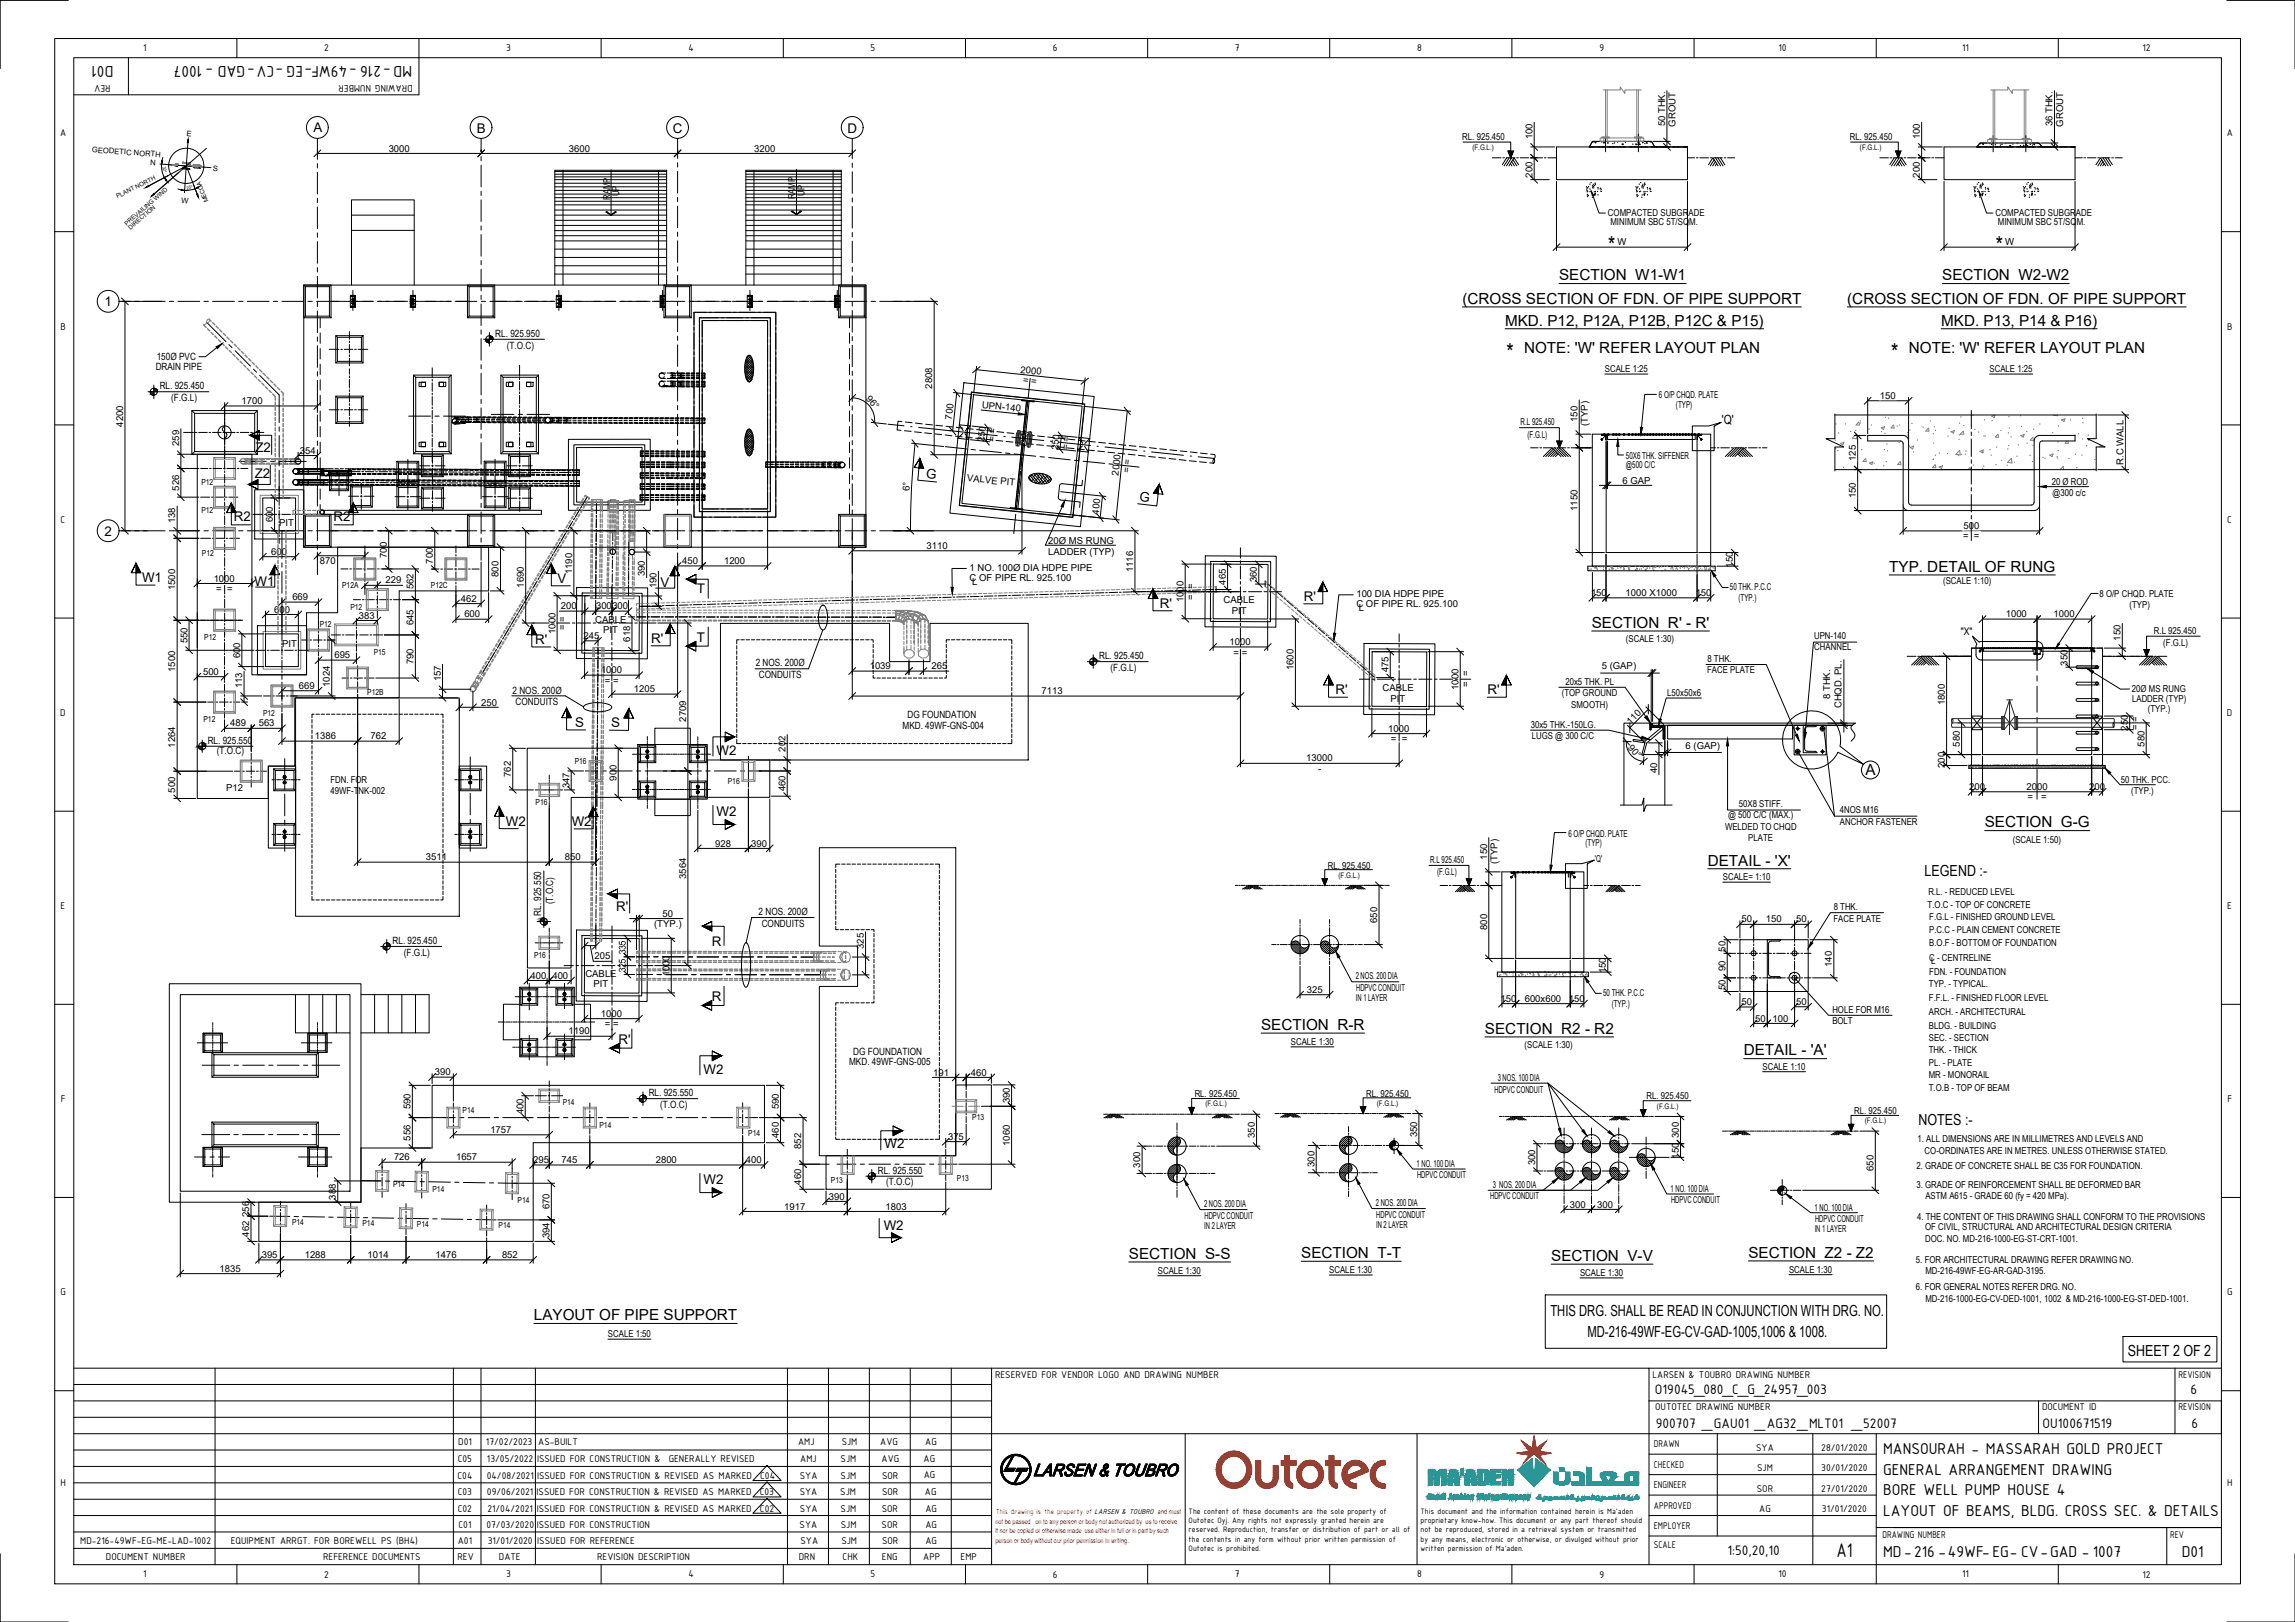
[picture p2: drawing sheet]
<svg xmlns="http://www.w3.org/2000/svg" width="841mm" height="594mm" viewBox="0 0 841 594" stroke-linecap="round" stroke-linejoin="round" font-family="sans-serif">
<defs><g id="words">
<g font-size="8.4">
<text x="589.4" y="92.5">*</text>
<text x="731.4" y="92.5">*</text>
<text x="552" y="131.9">*</text>
<text x="693" y="131.9">*</text>
</g>
<text font-size="7.8" x="673" y="570.3">A1</text>
<g font-size="6.2">
<text x="41.6" y="24.1" transform="rotate(180 41.6 24.1)">D01</text>
<text x="151" y="24.1" transform="rotate(180 151 24.1)">MD-216 -49WF-EG -CV-GAD - 1007</text>
<text x="690.1" y="532.6">MANSOURAH - MASSARAH GOLD PROJECT</text>
<text x="690.1" y="540.1">GENERAL ARRANGEMENT DRAWING</text>
<text x="690.1" y="547.6">BORE WELL PUMP HOUSE 4</text>
<text x="690.1" y="555.1">LAYOUT OF BEAMS, BLDG. CROSS SEC. &amp; DETAILS</text>
<text x="690.1" y="570.1">MD-216 -49WF-EG- CV-GAD - 1007</text>
<text x="799.5" y="570.1">D01</text>
</g>
<g font-size="5.6">
<text x="571.3" y="102.7">SECTION W1-W1</text>
<text x="711.7" y="102.7">SECTION W2-W2</text>
<text x="535.9" y="111.2">(CROSS SECTION OF FDN. OF PIPE SUPPORT</text>
<text x="676.9" y="111.2">(CROSS SECTION OF FDN. OF PIPE SUPPORT</text>
<text x="551.5" y="119.2">MKD. P12, P12A, P12B, P12C &amp; P15)</text>
<text x="711.4" y="119.2">MKD. P13, P14 &amp; P16)</text>
<text x="558.5" y="129.5">NOTE: 'W' REFER LAYOUT PLAN</text>
<text x="699.5" y="129.5">NOTE: 'W' REFER LAYOUT PLAN</text>
<text x="692.3" y="209.4">TYP. DETAIL OF RUNG</text>
<text x="583.3" y="229.9">SECTION R' - R'</text>
<text x="683.6" y="283.7">A</text>
<text x="727.3" y="303">SECTION G-G</text>
<text x="625.8" y="317">DETAIL - 'X'</text>
<text x="705.3" y="320.9">LEGEND :-</text>
<text x="462.1" y="377.2">SECTION R-R</text>
<text x="544.2" y="378.6">SECTION R2 - R2</text>
<text x="639" y="386.6">DETAIL - 'A'</text>
<text x="703.1" y="412.1">NOTES :-</text>
<text x="413.7" y="461">SECTION S-S</text>
<text x="476.8" y="460.8">SECTION T-T</text>
<text x="568.4" y="461.8">SECTION V-V</text>
<text x="640.7" y="460.6">SECTION Z2 - Z2</text>
<text x="195.7" y="483.5">LAYOUT OF PIPE SUPPORT</text>
<text x="568.1" y="481.9">THIS DRG. SHALL BE READ IN CONJUNCTION WITH DRG. NO.</text>
<text x="581.7" y="489.7">MD-216-49WF-EG-CV-GAD-1005,1006 &amp; 1008.</text>
<text x="779.8" y="496.5">SHEET 2 OF 2</text>
</g>
<g font-size="5.4">
<text x="606.5" y="510.6">O19045_080_C_G_24957_003</text>
<text x="802.7" y="510.6">6</text>
<text x="606.8" y="523.1">900707 _GAU01 _AG32_MLT01 _52007</text>
<text x="748.5" y="523.1">OU100671519</text>
<text x="803" y="523.1">6</text>
<text x="633" y="569.7">1:50,20,10</text>
</g>
<g font-size="4.9">
<text x="114.9" y="48.2">A</text>
<text x="174.7" y="48.6">B</text>
<text x="246.6" y="48.6">C</text>
<text x="310.6" y="48.6">D</text>
<text x="38.3" y="112.2">1</text>
<text x="93.6" y="165.5">Z2</text>
<text x="93.3" y="175.2">Z2</text>
<text x="339.2" y="175" transform="rotate(6 339.2 175)">G</text>
<text x="417.4" y="183.4" transform="rotate(6 417.4 183.4)">G</text>
<text x="85.7" y="191">R2</text>
<text x="122.2" y="191">R2</text>
<text x="38.3" y="196.1">2</text>
<text x="52.1" y="213">W1</text>
<text x="93.3" y="214.5">W1</text>
<text x="204.3" y="213.7">V</text>
<text x="242" y="214.8">V</text>
<text x="255.4" y="217.2" transform="rotate(1 255.4 217.2)">T</text>
<text x="477.8" y="220">R'</text>
<text x="425.1" y="222.6">R'</text>
<text x="196.2" y="235.8">R'</text>
<text x="238.7" y="235.4">R'</text>
<text x="255.3" y="235.1">T</text>
<text x="489.4" y="254.2">R'</text>
<text x="545.1" y="254.2">R'</text>
<text x="210.8" y="266.2">S</text>
<text x="224" y="266.2" transform="rotate(1 224 266.2)">S</text>
<text x="262.5" y="276.5">W2</text>
<text x="262.5" y="298.9">W2</text>
<text x="185.4" y="302.6">W2</text>
<text x="209.5" y="302.6">W2</text>
<text x="225.8" y="333.5">R'</text>
<text x="260.9" y="346.6" transform="rotate(1 260.9 346.6)">R</text>
<text x="260.9" y="366.7">R</text>
<text x="226.6" y="382.3">R'</text>
<text x="257.8" y="393.3">W2</text>
<text x="324.2" y="420.6">W2</text>
<text x="257.8" y="433.7">W2</text>
<text x="323.8" y="450.6">W2</text>
</g>
<text font-size="4.7" x="631" y="155.2">'Q'</text>
<g font-size="3.9">
<text x="52.5" y="18.8">1</text>
<text x="118.8" y="18.9">2</text>
<text x="185.5" y="18.7">3</text>
<text x="252.3" y="18.8">4</text>
<text x="319" y="18.7">5</text>
<text x="385.9" y="18.8">6</text>
<text x="452.6" y="18.8">7</text>
<text x="519.3" y="18.8">8</text>
<text x="586.1" y="18.7">9</text>
<text x="651.7" y="18.8">10</text>
<text x="719.1" y="18.8">11</text>
<text x="785.1" y="18.9">12</text>
<text x="40.5" y="31" transform="rotate(180 40.5 31)">REV</text>
<text x="151.2" y="31" transform="rotate(180 151.2 31)">DRAWING NUMBER</text>
<text x="22" y="50">A</text>
<text x="816" y="50">A</text>
<text x="22.2" y="120.7">B</text>
<text x="816.2" y="120.7">B</text>
<text x="22.2" y="191.4">C</text>
<text x="816.2" y="191.4">C</text>
<text x="22.1" y="262.2">D</text>
<text x="816.1" y="262.2">D</text>
<text x="22.2" y="333">E</text>
<text x="816.2" y="333">E</text>
<text x="22.3" y="403.7">F</text>
<text x="816.3" y="403.7">F</text>
<text x="22.2" y="474.4">G</text>
<text x="816.2" y="474.4">G</text>
<text x="364.6" y="504.6">RESERVED FOR VENDOR LOGO AND DRAWING NUMBER</text>
<text x="605.6" y="504.6">LARSEN &amp; TOUBRO DRAWING NUMBER</text>
<text x="798.3" y="504.6">REVISION</text>
<text x="606.5" y="516.6">OUTOTEC DRAWING NUMBER</text>
<text x="748.3" y="516.6">DOCUMENT ID</text>
<text x="798.3" y="516.6">REVISION</text>
<text x="167.9" y="529.2">D01</text>
<text x="178.1" y="529.2">17/02/2023</text>
<text x="197.3" y="529.2">AS-BUILT</text>
<text x="292.5" y="529.2">AMJ</text>
<text x="308.5" y="529.2">SJM</text>
<text x="322.6" y="529.2">AVG</text>
<text x="339.1" y="529.2">AG</text>
<text x="606.1" y="530.1">DRAWN</text>
<text x="643.5" y="531.3">SYA</text>
<text x="667.4" y="531.3">28/01/2020</text>
<text x="167.8" y="535.6">C05</text>
<text x="178.5" y="535.6">13/05/2022</text>
<text x="196.8" y="535.6">ISSUED FOR CONSTRUCTION &amp;</text>
<text x="245.1" y="535.6">GENERALLY REVISED</text>
<text x="293.3" y="535.6">AMJ</text>
<text x="308" y="535.6">SJM</text>
<text x="323.1" y="535.6">AVG</text>
<text x="338.5" y="535.6">AG</text>
<text x="606.1" y="537.6">CHECKED</text>
<text x="643.9" y="538.8">SJM</text>
<text x="667.4" y="538.8">30/01/2020</text>
<text x="22.2" y="544.2">H</text>
<text x="167.7" y="541.6">C04</text>
<text x="178.4" y="541.6">04/08/2021</text>
<text x="196.8" y="541.8">ISSUED FOR CONSTRUCTION &amp; REVISED AS MARKED</text>
<text x="278.6" y="541.8">C04</text>
<text x="293.1" y="541.8">SYA</text>
<text x="308" y="541.9">SJM</text>
<text x="323.2" y="541.8">SOR</text>
<text x="338.5" y="541.5">AG</text>
<text x="606.1" y="545.1">ENGINEER</text>
<text x="816.2" y="544.2">H</text>
<text x="167.8" y="547.6">C03</text>
<text x="178.5" y="547.6">09/06/2021</text>
<text x="196.6" y="547.6">ISSUED FOR CONSTRUCTION &amp; REVISED AS MARKED</text>
<text x="278.4" y="547.6">C03</text>
<text x="293.1" y="547.6">SYA</text>
<text x="307.9" y="547.6">SJM</text>
<text x="323.2" y="547.6">SOR</text>
<text x="338.9" y="547.6">AG</text>
<text x="643.8" y="546.4">SOR</text>
<text x="667.4" y="546.4">27/01/2020</text>
<text x="167.8" y="553.6">C02</text>
<text x="178.6" y="553.6">21/04/2021</text>
<text x="196.7" y="553.6">ISSUED FOR CONSTRUCTION &amp; REVISED AS MARKED</text>
<text x="278.5" y="553.6">C02</text>
<text x="293.1" y="553.6">SYA</text>
<text x="308" y="553.6">SJM</text>
<text x="323.1" y="553.6">SOR</text>
<text x="339.2" y="553.6">AG</text>
<text x="606.1" y="552.6">APPROVED</text>
<text x="644.7" y="553.9">AG</text>
<text x="667.7" y="553.9">31/01/2020</text>
<text x="168" y="559.6">C01</text>
<text x="178.3" y="559.6">07/03/2020</text>
<text x="196.7" y="559.6">ISSUED FOR CONSTRUCTION</text>
<text x="293" y="559.6">SYA</text>
<text x="308.1" y="559.6">SJM</text>
<text x="323.1" y="559.6">SOR</text>
<text x="339.2" y="559.6">AG</text>
<text x="606.1" y="560.1">EMPLOYER</text>
<text x="689.8" y="563.2">DRAWING NUMBER</text>
<text x="795.3" y="563.2">REV</text>
<text x="29.4" y="565.3">MD-216-49WF-EG-ME-LAD-1002</text>
<text x="84.6" y="565.3">EQUIPMENT ARRGT. FOR BOREWELL PS (BH4)</text>
<text x="167.8" y="565.6">A01</text>
<text x="178.7" y="565.6">31/01/2020</text>
<text x="196.9" y="565.6">ISSUED FOR REFERENCE</text>
<text x="293.4" y="565.6">SYA</text>
<text x="308.3" y="565.6">SJM</text>
<text x="323.2" y="565.6">SOR</text>
<text x="339.1" y="565.6">AG</text>
<text x="606.1" y="567">SCALE</text>
<text x="38.8" y="571.3">DOCUMENT NUMBER</text>
<text x="118.4" y="571.3">REFERENCE DOCUMENTS</text>
<text x="167.7" y="571.3">REV</text>
<text x="182.8" y="571.3">DATE</text>
<text x="218.8" y="571.3">REVISION DESCRIPTION</text>
<text x="292.7" y="571.3">DRN</text>
<text x="308.8" y="571.3">CHK</text>
<text x="323.2" y="571.3">ENG</text>
<text x="338.4" y="571.3">APP</text>
<text x="352" y="571.3">EMP</text>
<text x="52.5" y="577.7">1</text>
<text x="118.8" y="577.8">2</text>
<text x="185.5" y="577.7">3</text>
<text x="252.3" y="577.7">4</text>
<text x="319" y="577.7">5</text>
<text x="385.9" y="577.8">6</text>
<text x="452.6" y="577.7">7</text>
<text x="519.3" y="577.7">8</text>
<text x="586.1" y="577.9">9</text>
<text x="651.7" y="577.7">10</text>
<text x="719.1" y="577.7">11</text>
<text x="785.1" y="577.8">12</text>
</g>
<text font-size="3.8" x="718.5" y="232.7">&quot;X&quot;</text>
<g font-size="3.7">
<text x="181.5" y="123.3">RL. 925.950</text>
<text x="185.7" y="127.7">(T.O.C)</text>
<text x="57.1" y="135.7">DRAIN PIPE</text>
<text x="57.4" y="132">150Ø PVC</text>
<text x="58.5" y="142.6">RL. 925.450</text>
<text x="62.7" y="147">(F.G.L)</text>
<text x="276.9" y="244.1">2 NOS. 200Ø</text>
<text x="402.8" y="241.4">RL. 925.450</text>
<text x="407" y="245.8">(F.G.L)</text>
<text x="278.1" y="248.3">CONDUITS</text>
<text x="187.8" y="254">2 NOS. 200Ø</text>
<text x="189" y="258.2">CONDUITS</text>
<text x="332.6" y="262.9">DG FOUNDATION</text>
<text x="330.7" y="266.8">MKD. 49WF-GNS-004</text>
<text x="76.1" y="272.6">RL. 925.550</text>
<text x="79.4" y="276.3">(T.O.C)</text>
<text x="198.4" y="335.4" transform="rotate(-90 198.4 335.4)">RL. 925.550</text>
<text x="202.7" y="331.2" transform="rotate(-90 202.7 331.2)">(T.O.C)</text>
<text x="278" y="335.2">2 NOS. 200Ø</text>
<text x="279.1" y="339.4">CONDUITS</text>
<text x="143.9" y="345.7">RL. 925.450</text>
<text x="148" y="350.1">(F.G.L)</text>
<text x="312.7" y="386.4">DG FOUNDATION</text>
<text x="311.2" y="390.2">MKD. 49WF-GNS-005</text>
<text x="237.7" y="401.5">RL. 925.550</text>
<text x="241.9" y="405.9">(T.O.C)</text>
<text x="321.7" y="430.1">RL. 925.550</text>
<text x="324.8" y="434">(T.O.C)</text>
</g>
<g font-size="3.5">
<text x="610.2" y="46.3" transform="rotate(-90 610.2 46.3)">50 THK.</text>
<text x="614" y="46.4" transform="rotate(-90 614 46.4)">GROUT</text>
<text x="752.2" y="46.3" transform="rotate(-90 752.2 46.3)">36 THK.</text>
<text x="756.1" y="46.4" transform="rotate(-90 756.1 46.4)">GROUT</text>
<text x="535.9" y="51.3">RL. 925.450</text>
<text x="561.5" y="51.1" transform="rotate(-90 561.5 51.1)">100</text>
<text x="677.9" y="51.3">RL. 925.450</text>
<text x="703.5" y="51.1" transform="rotate(-90 703.5 51.1)">100</text>
<text x="142.4" y="55.5">3000</text>
<text x="208.4" y="55.5">3600</text>
<text x="276.4" y="55.5">3200</text>
<text x="561.5" y="65.1" transform="rotate(-90 561.5 65.1)">200</text>
<text x="703.5" y="65.1" transform="rotate(-90 703.5 65.1)">200</text>
<text x="226.9" y="71.9" transform="rotate(-90 226.9 71.9)">UP</text>
<text x="294.8" y="71.6" transform="rotate(-90 294.8 71.6)">UP</text>
<text x="223.5" y="73.2" transform="rotate(-90 223.5 73.2)">RAMP</text>
<text x="291.5" y="73" transform="rotate(-90 291.5 73)">RAMP</text>
<text x="589.2" y="79.2">COMPACTED SUBGRADE</text>
<text x="590.2" y="82.6">MINIMUM SBC 5T/SQM.</text>
<text x="731.3" y="79.2">COMPACTED SUBGRADE</text>
<text x="732.1" y="82.6">MINIMUM SBC 5T/SQM.</text>
<text x="592.7" y="89.9">W</text>
<text x="734.8" y="89.9">W</text>
<text x="373.9" y="136.5" transform="rotate(6 373.9 136.5)">2000</text>
<text x="588.1" y="136.3">SCALE 1:25</text>
<text x="729.1" y="136.3">SCALE 1:25</text>
<text x="341.7" y="142.3" transform="rotate(-90 341.7 142.3)">2808</text>
<text x="374.8" y="140.3" transform="rotate(6 374.8 140.3)">= =</text>
<text x="88.5" y="148.1">1700</text>
<text x="317.2" y="146.1" transform="rotate(48 317.2 146.1)">96°</text>
<text x="359.8" y="149.5" transform="rotate(5 359.8 149.5)">UPN-140</text>
<text x="607.9" y="145.9">6 O/P CHQD. PLATE</text>
<text x="614.2" y="149.5">(TYP)</text>
<text x="688.9" y="146.1">150</text>
<text x="348.9" y="153.7" transform="rotate(-84 348.9 153.7)">700</text>
<text x="557.2" y="155.8">R.L 925.450</text>
<text x="578.1" y="154.5" transform="rotate(-90 578.1 154.5)">150</text>
<text x="45.1" y="156.2" transform="rotate(-90 45.1 156.2)">4200</text>
<text x="360.7" y="162" transform="rotate(-84 360.7 162)">250</text>
<text x="559.8" y="160.2">(F.G.L)</text>
<text x="581.9" y="156.1" transform="rotate(-90 581.9 156.1)">(TYP)</text>
<text x="65.6" y="163.4" transform="rotate(-90 65.6 163.4)">259</text>
<text x="109.9" y="166.2">354</text>
<text x="364.5" y="162" transform="rotate(-84 364.5 162)">= =</text>
<text x="387.7" y="164.9" transform="rotate(-84 387.7 164.9)">250</text>
<text x="391.5" y="164.9" transform="rotate(-84 391.5 164.9)">= =</text>
<text x="413.9" y="173.2" transform="rotate(-84 413.9 173.2)">= =</text>
<text x="595.8" y="168.1">50X6 THK. SIFFENER</text>
<text x="595.8" y="171.5">@500 C/C</text>
<text x="680.1" y="168.8" transform="rotate(-90 680.1 168.8)">125</text>
<text x="778.2" y="170.3" transform="rotate(-90 778.2 170.3)">R.C WALL</text>
<text x="65.6" y="179.8" transform="rotate(-90 65.6 179.8)">526</text>
<text x="333.3" y="180" transform="rotate(-87 333.3 180)">6°</text>
<text x="354.4" y="176.3" transform="rotate(5 354.4 176.3)">VALVE PIT</text>
<text x="409.9" y="174.2" transform="rotate(-84 409.9 174.2)">2000</text>
<text x="594.6" y="177.1">6 GAP</text>
<text x="751.9" y="177.7">20 Ø ROD</text>
<text x="680.1" y="182.5" transform="rotate(-90 680.1 182.5)">150</text>
<text x="752.2" y="181.6">@300 c/c</text>
<text x="64.2" y="191.7" transform="rotate(-90 64.2 191.7)">138</text>
<text x="99.9" y="191.3" transform="rotate(-90 99.9 191.3)">600</text>
<text x="402.6" y="188.5" transform="rotate(-84 402.6 188.5)">400</text>
<text x="578.1" y="187.2" transform="rotate(-90 578.1 187.2)">1150</text>
<text x="102.3" y="192.7">PIT</text>
<text x="719.4" y="197.6">= =</text>
<text x="719.5" y="193.8">500</text>
<text x="99.4" y="203.3">600</text>
<text x="339.5" y="201.1">3110</text>
<text x="384.1" y="203.1">LADDER (TYP)</text>
<text x="384.2" y="199.1">20Ø MS RUNG</text>
<text x="117.2" y="206.7">870</text>
<text x="141.8" y="204.3" transform="rotate(-90 141.8 204.3)">700</text>
<text x="158.7" y="206.4" transform="rotate(-90 158.7 206.4)">700</text>
<text x="250" y="206.6">450</text>
<text x="265.3" y="206.6">1200</text>
<text x="355.3" y="209.2">1 NO. 100Ø DIA HDPE PIPE</text>
<text x="415.2" y="209.6" transform="rotate(-90 415.2 209.6)">1116</text>
<text x="635" y="207.9" transform="rotate(-90 635 207.9)">150</text>
<text x="78.3" y="213">1000</text>
<text x="141.3" y="213.7">229</text>
<text x="151.5" y="215.9" transform="rotate(-90 151.5 215.9)">562</text>
<text x="182.7" y="211.3" transform="rotate(-90 182.7 211.3)">800</text>
<text x="192" y="215.3" transform="rotate(-90 192 215.3)">1690</text>
<text x="209.6" y="210.3" transform="rotate(-90 209.6 210.3)">1190</text>
<text x="236.3" y="211.1" transform="rotate(-90 236.3 211.1)">390</text>
<text x="240.6" y="215.5" transform="rotate(-90 240.6 215.5)">190</text>
<text x="355.3" y="212.7">C OF PIPE RL. 925.100</text>
<text x="356.3" y="214.1">L</text>
<text x="449.2" y="214.1" transform="rotate(-90 449.2 214.1)">465</text>
<text x="460.6" y="213.2" transform="rotate(-90 460.6 213.2)">360</text>
<text x="712.1" y="214">(SCALE 1:10)</text>
<text x="64.2" y="216.2" transform="rotate(-90 64.2 216.2)">1500</text>
<text x="79.3" y="216.8">= =</text>
<text x="107.1" y="219.9">669</text>
<text x="168.9" y="220.4">462</text>
<text x="433.7" y="220.6" transform="rotate(-90 433.7 220.6)">1000</text>
<text x="437.5" y="219.6" transform="rotate(-90 437.5 219.6)">= =</text>
<text x="448.4" y="221">CABLE</text>
<text x="497.1" y="218.8">100 DIA HDPE PIPE</text>
<text x="583" y="218.3">150</text>
<text x="595.7" y="218.3">1000 X1000</text>
<text x="621.4" y="218.3">150</text>
<text x="633.9" y="216">50 THK. P.C.C</text>
<text x="637.1" y="220.2">(TYP.)</text>
<text x="769.4" y="218.7">8 O/P CHQD. PLATE</text>
<text x="100.4" y="224.4">600</text>
<text x="131.6" y="226.6">383</text>
<text x="170.2" y="226.1">600</text>
<text x="205.5" y="223.2">200</text>
<text x="218.4" y="223.2">300</text>
<text x="224.4" y="223.2">300</text>
<text x="451.4" y="224.8">PIT</text>
<text x="497.1" y="222.4">C OF PIPE RL. 925.100</text>
<text x="498" y="223.8">L</text>
<text x="735" y="226.1">1000</text>
<text x="752.5" y="226.1">1000</text>
<text x="780.4" y="222.7">(TYP)</text>
<text x="151.5" y="229" transform="rotate(-90 151.5 229)">645</text>
<text x="203.5" y="232.2" transform="rotate(-90 203.5 232.2)">1000</text>
<text x="207.3" y="230.7" transform="rotate(-90 207.3 230.7)">= =</text>
<text x="218.1" y="228.1">CABLE</text>
<text x="221" y="231.9">PIT</text>
<text x="789.3" y="232.1">R.L 925.450</text>
<text x="68.7" y="235.6" transform="rotate(-90 68.7 235.6)">550</text>
<text x="103.4" y="236.9">PIT</text>
<text x="213.8" y="234">245</text>
<text x="230.9" y="235" transform="rotate(-90 230.9 235)">618</text>
<text x="450.6" y="236.3">1000</text>
<text x="595.8" y="235">(SCALE 1:30)</text>
<text x="664.8" y="234">UPN-140</text>
<text x="664.9" y="238.2">CHANNEL</text>
<text x="777.1" y="234.6" transform="rotate(-90 777.1 234.6)">150</text>
<text x="792.8" y="236.6">(F.G.L)</text>
<text x="88" y="241.1" transform="rotate(-90 88 241.1)">600</text>
<text x="122.5" y="241.1">695</text>
<text x="151.5" y="243.3" transform="rotate(-90 151.5 243.3)">790</text>
<text x="318.7" y="245.1">1039</text>
<text x="341.4" y="245.1">265</text>
<text x="452" y="240.1">= =</text>
<text x="474" y="245.5" transform="rotate(-90 474 245.5)">1600</text>
<text x="587" y="245.2">5 (GAP)</text>
<text x="625.7" y="242.5">8 THK.</text>
<text x="757.6" y="243.8" transform="rotate(-90 757.6 243.8)">350</text>
<text x="64.2" y="246.1" transform="rotate(-90 64.2 246.1)">1500</text>
<text x="74.4" y="247.2">500</text>
<text x="120.9" y="251.6" transform="rotate(-90 120.9 251.6)">1024</text>
<text x="161.5" y="249.6" transform="rotate(-90 161.5 249.6)">157</text>
<text x="220.2" y="246.6">1000</text>
<text x="221.7" y="250.4">= =</text>
<text x="508.8" y="246.3" transform="rotate(-90 508.8 246.3)">475</text>
<text x="538.3" y="251.7" transform="rotate(-90 538.3 251.7)">= =</text>
<text x="573.6" y="250.8">20x5 THK. PL</text>
<text x="625.6" y="246.6">FACE PLATE</text>
<text x="88.8" y="252.2" transform="rotate(-90 88.8 252.2)">113</text>
<text x="109.5" y="252.3">669</text>
<text x="232.3" y="253.5">1205</text>
<text x="381.7" y="254.3">7113</text>
<text x="506.6" y="253.3">CABLE</text>
<text x="509.6" y="257">PIT</text>
<text x="534.4" y="252.7" transform="rotate(-90 534.4 252.7)">1000</text>
<text x="572.3" y="255">(TOP GROUND</text>
<text x="611" y="255">L50x50x6</text>
<text x="670.7" y="256.1" transform="rotate(-90 670.7 256.1)">8 THK.</text>
<text x="781.2" y="253.4">20Ø MS RUNG</text>
<text x="781.3" y="256.9">LADDER (TYP)</text>
<text x="176.3" y="258.4">250</text>
<text x="575.8" y="259.2">SMOOTH)</text>
<text x="674.9" y="259.4" transform="rotate(-90 674.9 259.4)">CHQD. PL.</text>
<text x="712.7" y="258.3" transform="rotate(-90 712.7 258.3)">1800</text>
<text x="787.1" y="260.7">(TYP.)</text>
<text x="84.3" y="266.1">489</text>
<text x="94.8" y="266.1">563</text>
<text x="251.4" y="264.3" transform="rotate(-90 251.4 264.3)">2709</text>
<text x="508.7" y="268">1000</text>
<text x="560.9" y="266.6">30x5 THK.-150LG.</text>
<text x="597.5" y="265.4" transform="rotate(-45 597.5 265.4)">110</text>
<text x="779.8" y="267.6" transform="rotate(-90 779.8 267.6)">250</text>
<text x="783.6" y="267.3" transform="rotate(-90 783.6 267.3)">= =</text>
<text x="64.2" y="273.8" transform="rotate(-90 64.2 273.8)">1264</text>
<text x="115.4" y="270.8">1386</text>
<text x="135.7" y="270.8">762</text>
<text x="287.8" y="275.3" transform="rotate(-90 287.8 275.3)">202</text>
<text x="509.7" y="271.8">= =</text>
<text x="561.4" y="270.8">LUGS @ 300 C/C</text>
<text x="596.5" y="274.1" transform="rotate(49 596.5 274.1)">90°</text>
<text x="617.7" y="274.2">6 (GAP)</text>
<text x="718.2" y="273.5" transform="rotate(-90 718.2 273.5)">580</text>
<text x="785.9" y="273.5" transform="rotate(-90 785.9 273.5)">580</text>
<text x="478.7" y="278.9">13000</text>
<text x="712.7" y="281.3" transform="rotate(-90 712.7 281.3)">200</text>
<text x="121.1" y="286.7">FDN. FOR</text>
<text x="187.2" y="284.6" transform="rotate(-90 187.2 284.6)">762</text>
<text x="225.9" y="286" transform="rotate(-90 225.9 286)">900</text>
<text x="483.1" y="282.7">-</text>
<text x="607.3" y="283.2" transform="rotate(-90 607.3 283.2)">40</text>
<text x="777.1" y="286.8">50 THK. PCC.</text>
<text x="64.2" y="290.3" transform="rotate(-90 64.2 290.3)">500</text>
<text x="82.8" y="289.8">P12</text>
<text x="121.1" y="290.6">49WF-TNK-002</text>
<text x="208.7" y="288.8" transform="rotate(-90 208.7 288.8)">347</text>
<text x="287.8" y="289.8" transform="rotate(-90 287.8 289.8)">460</text>
<text x="721.6" y="289.3">200</text>
<text x="742.6" y="289.3">2000</text>
<text x="743" y="293.1">=</text>
<text x="748" y="293.1">=</text>
<text x="765.6" y="289.3">200</text>
<text x="781" y="290.8">(TYP.)</text>
<text x="633.3" y="299.7">@ 500 C/C (MAX.)</text>
<text x="637.2" y="295.5">50X8 STIFF.</text>
<text x="674.2" y="297.9">4NOS M16</text>
<text x="632.1" y="303.9">WELDED TO CHQD</text>
<text x="674.2" y="302.1">ANCHOR FASTENER</text>
<text x="262.1" y="310.1">928</text>
<text x="275.3" y="310.1">390</text>
<text x="574.7" y="306.4">6 O/P CHQD. PLATE</text>
<text x="581" y="309.9">(TYP)</text>
<text x="640.7" y="308.1">PLATE</text>
<text x="737.6" y="308.9">(SCALE 1:50)</text>
<text x="156.1" y="315.1">3511</text>
<text x="207" y="315.1">850</text>
<text x="524.1" y="316.1">R.L 925.450</text>
<text x="544.9" y="314.8" transform="rotate(-90 544.9 314.8)">150</text>
<text x="548.8" y="316.4" transform="rotate(-90 548.8 316.4)">(TYP)</text>
<text x="584.5" y="315.6">'Q'</text>
<text x="251.4" y="321.9" transform="rotate(-90 251.4 321.9)">3564</text>
<text x="486.6" y="318.1">RL. 925.450</text>
<text x="526.6" y="320.6">(F.G.L)</text>
<text x="631.3" y="322.4">SCALE= 1:10</text>
<text x="706.7" y="327.9">R.L. - REDUCED LEVEL</text>
<text x="242.8" y="335.8">50</text>
<text x="672" y="333.4">8 THK.</text>
<text x="706.4" y="332.4">T.O.C - TOP OF CONCRETE</text>
<text x="239.7" y="339.6">(TYP.)</text>
<text x="504.7" y="338" transform="rotate(-90 504.7 338)">650</text>
<text x="544.9" y="340.6" transform="rotate(-90 544.9 340.6)">800</text>
<text x="638.2" y="337.9">50</text>
<text x="647.1" y="337.9">150</text>
<text x="658.2" y="337.9">50</text>
<text x="671.9" y="337.6">FACE PLATE</text>
<text x="707" y="341.7">P.C.C - PLAIN CEMENT CONCRETE</text>
<text x="707" y="336.9">F.G.L - FINISHED GROUND LEVEL</text>
<text x="316.5" y="347.6" transform="rotate(-90 316.5 347.6)">325</text>
<text x="707" y="346.6">B.O.F - BOTTOM OF FOUNDATION</text>
<text x="217.9" y="351.4">205</text>
<text x="229.3" y="349.5" transform="rotate(-90 229.3 349.5)">335</text>
<text x="632.3" y="348.6" transform="rotate(-90 632.3 348.6)">50</text>
<text x="707" y="351.8">C - CENTRELINE</text>
<text x="707.7" y="352.9">L</text>
<text x="194.4" y="358.5">400</text>
<text x="202.4" y="358.5">400</text>
<text x="214.5" y="357.9">CABLE</text>
<text x="229.3" y="356.1" transform="rotate(-90 229.3 356.1)">325</text>
<text x="245.3" y="357.6" transform="rotate(-90 245.3 357.6)">1000</text>
<text x="496.8" y="358.7">2 NOS. 200 DIA</text>
<text x="588.5" y="356.5" transform="rotate(-90 588.5 356.5)">150</text>
<text x="632.3" y="355.6" transform="rotate(-90 632.3 355.6)">90</text>
<text x="671.4" y="354.2" transform="rotate(-90 671.4 354.2)">140</text>
<text x="707" y="356.9">FDN. - FOUNDATION</text>
<text x="217.5" y="361.7">PIT</text>
<text x="478.9" y="363.7">325</text>
<text x="497" y="363">HDPVC CONDUIT</text>
<text x="587.4" y="364.7">50 THK. P.C.C</text>
<text x="632.3" y="362.6" transform="rotate(-90 632.3 362.6)">50</text>
<text x="706.9" y="361.5">TYP. - TYPICAL.</text>
<text x="496.9" y="366.6">IN 1 LAYER</text>
<text x="549.9" y="367">150</text>
<text x="558.7" y="367">600x600</text>
<text x="574.9" y="367">150</text>
<text x="590.6" y="368.9">(TYP.)</text>
<text x="638.2" y="368.1">50</text>
<text x="658.2" y="368.1">50</text>
<text x="671.5" y="371">HOLE FOR M16</text>
<text x="706.9" y="366.5">F.F.L. - FINISHED FLOOR LEVEL</text>
<text x="706.9" y="371.7">ARCH. - ARCHITECTURAL</text>
<text x="220.2" y="372.4">1000</text>
<text x="221.6" y="376.2">= =</text>
<text x="643.2" y="374.2">50</text>
<text x="649.6" y="374.2">100</text>
<text x="671.5" y="375.2">BOLT</text>
<text x="706.8" y="376.8">BLDG. - BUILDING</text>
<text x="208.4" y="378.9">1190</text>
<text x="473.1" y="382.7">SCALE 1:30</text>
<text x="558.7" y="383.7">(SCALE 1:30)</text>
<text x="706.8" y="381.1">SEC. - SECTION</text>
<text x="706.8" y="385.7">THK. - THICK</text>
<text x="159.3" y="393.8">390</text>
<text x="342" y="393.9">191</text>
<text x="355.8" y="393.9">460</text>
<text x="548.8" y="395.9">3 NOS. 100 DIA</text>
<text x="645.9" y="391.8">SCALE 1:10</text>
<text x="706.8" y="390.5">PL. - PLATE</text>
<text x="706.8" y="395">MR - MONORAIL</text>
<text x="437.8" y="401.9">RL. 925.450</text>
<text x="500.7" y="401.7">RL. 925.450</text>
<text x="547.7" y="400.1">HDPVC CONDUIT</text>
<text x="706.8" y="399.5">T.O.B - TOP OF BEAM</text>
<text x="150.5" y="406.3" transform="rotate(-90 150.5 406.3)">590</text>
<text x="285.4" y="406.3" transform="rotate(-90 285.4 406.3)">590</text>
<text x="370.1" y="404.2" transform="rotate(-90 370.1 404.2)">390</text>
<text x="603.3" y="402.7">RL. 925.450</text>
<text x="191.8" y="408.2" transform="rotate(-90 191.8 408.2)">400</text>
<text x="679.5" y="408.1">RL. 925.450</text>
<text x="150.5" y="417.8" transform="rotate(-90 150.5 417.8)">556</text>
<text x="179.7" y="415">1757</text>
<text x="285.4" y="416.8" transform="rotate(-90 285.4 416.8)">460</text>
<text x="347.4" y="417.5">375</text>
<text x="370.1" y="419.7" transform="rotate(-90 370.1 419.7)">1060</text>
<text x="459.8" y="416.8" transform="rotate(-90 459.8 416.8)">350</text>
<text x="519.3" y="416.6" transform="rotate(-90 519.3 416.6)">350</text>
<text x="615.2" y="416.8" transform="rotate(-90 615.2 416.8)">300</text>
<text x="702.7" y="418.4">1. ALL DIMENSIONS ARE IN MILLIMETRES AND LEVELS AND</text>
<text x="144.4" y="425">726</text>
<text x="167.1" y="425">1657</text>
<text x="293.6" y="420.8" transform="rotate(-90 293.6 420.8)">852</text>
<text x="615.2" y="424.4" transform="rotate(-90 615.2 424.4)">150</text>
<text x="705.3" y="422.5">CO-ORDINATES ARE IN METRES. UNLESS OTHERWISE STATED.</text>
<text x="195.4" y="426">295</text>
<text x="205.8" y="426">745</text>
<text x="240.3" y="426">2800</text>
<text x="273.3" y="426">400</text>
<text x="417.9" y="427.7" transform="rotate(-90 417.9 427.7)">300</text>
<text x="481.7" y="427.4" transform="rotate(-90 481.7 427.4)">300</text>
<text x="519.1" y="427.4">1 NO. 100 DIA</text>
<text x="519.3" y="431.6">HDPVC CONDUIT</text>
<text x="562.6" y="426.8" transform="rotate(-90 562.6 426.8)">300</text>
<text x="686.6" y="428.9" transform="rotate(-90 686.6 428.9)">650</text>
<text x="702.3" y="428.1">2. GRADE OF CONCRETE SHALL BE C35 FOR FOUNDATION.</text>
<text x="293.6" y="433.8" transform="rotate(-90 293.6 433.8)">460</text>
<text x="547" y="435.3">3 NOS. 200 DIA</text>
<text x="612.2" y="436.5">1 NO. 100 DIA</text>
<text x="702.3" y="435.1">3. GRADE OF REINFORCEMENT SHALL BE DEFORMED BAR</text>
<text x="123.1" y="439.3" transform="rotate(-90 123.1 439.3)">388</text>
<text x="201.4" y="443" transform="rotate(-90 201.4 443)">670</text>
<text x="287.3" y="443">1917</text>
<text x="303.7" y="439.3">390</text>
<text x="324.6" y="443">1803</text>
<text x="441.2" y="442.2">2 NOS. 200 DIA</text>
<text x="504.2" y="441.8">2 NOS. 200 DIA</text>
<text x="546.1" y="439.1">HDPVC CONDUIT</text>
<text x="575.3" y="442.3">300</text>
<text x="585.3" y="442.3">300</text>
<text x="612.4" y="440.7">HDPVC CONDUIT</text>
<text x="665" y="443.4">1 NO. 100 DIA</text>
<text x="705.6" y="439.3">ASTM A615 - GRADE 60 (fy = 420 MPa).</text>
<text x="91.3" y="445.7" transform="rotate(-90 91.3 445.7)">256</text>
<text x="441.4" y="446.4">HDPVC CONDUIT</text>
<text x="504.3" y="449.7">IN 2 LAYER</text>
<text x="504.3" y="446">HDPVC CONDUIT</text>
<text x="665.1" y="447.6">HDPVC CONDUIT</text>
<text x="702.5" y="446.8">4. THE CONTENT OF THIS DRAWING SHALL CONFORM TO THE PROVISIONS</text>
<text x="91.3" y="452.9" transform="rotate(-90 91.3 452.9)">462</text>
<text x="201.4" y="453.6" transform="rotate(-90 201.4 453.6)">394</text>
<text x="441.3" y="450.1">IN 2 LAYER</text>
<text x="665" y="451.2">IN 1 LAYER</text>
<text x="705.5" y="454.7">DOC. NO. MD-216-1000-EG-ST-CRT-1001.</text>
<text x="705.5" y="450.7">OF CIVIL, STRUCTURAL AND ARCHITECTURAL DESIGN CRITERIA</text>
<text x="95.9" y="460.8">395</text>
<text x="111.7" y="460.8">1288</text>
<text x="134.7" y="460.8">1014</text>
<text x="159.6" y="460.8">1476</text>
<text x="184" y="460.8">852</text>
<text x="80.4" y="465.8">1835</text>
<text x="424.3" y="466.5">SCALE 1:30</text>
<text x="487.1" y="466.2">SCALE 1:30</text>
<text x="579" y="467.3">SCALE 1:30</text>
<text x="655.6" y="466.1">SCALE 1:30</text>
<text x="702.1" y="462.4">5. FOR ARCHITECTURAL DRAWING REFER DRAWING NO.</text>
<text x="705.6" y="466.6">MD-216-49WF-EG-AR-GAD-3195.</text>
<text x="702.1" y="472.6">6. FOR GENERAL NOTES REFER DRG. NO.</text>
<text x="705.6" y="476.8">MD-216-1000-EG-CV-DED-1001, 1002 &amp; MD-216-1000-EG-ST-DED-1001.</text>
<text x="222.8" y="489.7">SCALE 1:50</text>
</g>
<g font-size="3.1">
<text x="73.8" y="177.5">P12</text>
<text x="73.8" y="188">P12</text>
<text x="74" y="203.8">P12</text>
<text x="125.4" y="215.2">P12A</text>
<text x="157.9" y="215.4">P12C</text>
<text x="128.4" y="223.3">P12</text>
<text x="117.2" y="229.7">P12</text>
<text x="74.9" y="234.4">P12</text>
<text x="136.9" y="239.9">P15</text>
<text x="134.6" y="254.4">P12B</text>
<text x="96.4" y="262.3">P12</text>
<text x="74.6" y="264.3">P12</text>
<text x="210.6" y="280">P16</text>
<text x="266.7" y="287">P16</text>
<text x="196.3" y="294.9">P16</text>
<text x="195.7" y="350.7">P16</text>
<text x="169.5" y="407.6">P14</text>
<text x="206.2" y="404.6">P14</text>
<text x="219.7" y="413.1">P14</text>
<text x="356.3" y="410.4">P13</text>
<text x="274.2" y="416.1">P14</text>
<text x="144" y="434.7">P14</text>
<text x="158.5" y="436.4">P14</text>
<text x="304.5" y="433.4">P13</text>
<text x="350.7" y="432.7">P13</text>
<text x="189.7" y="440.6">P14</text>
<text x="107" y="448.7">P14</text>
<text x="132.8" y="449.2">P14</text>
<text x="152.8" y="449.3">P14</text>
<text x="182.7" y="449.6">P14</text>
<text x="435.6" y="554.6">The content of these documents are the sole property of</text>
<text x="435.6" y="557.9">Outotec Oyj. Any rights not expressly granted herein are</text>
<text x="520.6" y="554.6">This document and the information contained herein is Ma'aden</text>
<text x="520.6" y="557.9">proprietary know-how. This document or any part thereof should</text>
<text x="435.6" y="561.3">reserved. Reproduction, transfer or distribution of part or all of</text>
<text x="520.6" y="561.3">not be reproduced, stored in a retrieval system or transmitted</text>
<text x="435.6" y="564.6">the contents in any form without prior written permission of</text>
<text x="435.6" y="567.9">Outotec is prohibited.</text>
<text x="520.6" y="564.6">by any means, electronic or otherwise, or divulged without prior</text>
<text x="520.6" y="567.9">written permission of Ma'aden.</text>
</g>
<g font-size="2.8">
<text x="68.4" y="49.8" transform="rotate(5 68.4 49.8)">E</text>
<text x="33.6" y="55.8" transform="rotate(4 33.6 55.8)">GEODETIC NORTH</text>
<text x="539.6" y="55">(F.G.L.)</text>
<text x="681.6" y="55">(F.G.L.)</text>
<text x="55" y="60.4" transform="rotate(4 55 60.4)">N</text>
<text x="78" y="62.7" transform="rotate(4 78 62.7)">S</text>
<text x="66.4" y="74.5" transform="rotate(5 66.4 74.5)">W</text>
<text x="490.5" y="321.4">(F.G.L.)</text>
<text x="441.7" y="405.2">(F.G.L.)</text>
<text x="504.6" y="405">(F.G.L.)</text>
<text x="607.2" y="406">(F.G.L.)</text>
<text x="683.4" y="411.5">(F.G.L.)</text>
</g>
<text font-size="2.8" fill="#f00" x="364.9" y="554.4">This drawing is the property of LARSEN &amp; TOUBRO and must</text>
<g font-size="2.5" fill="#f00">
<text x="364.8" y="558">not be passed on to any person or body not authorized by us to receive</text>
<text x="364.8" y="561.7">it nor be copied or otherwise made use either in full or in part by such</text>
<text x="364.8" y="565.2">person or body without our prior permission in writing.</text>
</g>
<g font-size="2.2">
<text x="43" y="72.7" transform="rotate(-26 43 72.7)">PLANT NORTH</text>
<text x="76.4" y="73.8" transform="rotate(-111 76.4 73.8)">MECCA</text>
<text x="46.5" y="82.7" transform="rotate(-41 46.5 82.7)">PREVAILING WIND</text>
<text x="47.9" y="84.3" transform="rotate(-41 47.9 84.3)">DIRECTION</text>
</g>
<g font-size="1.7">
<text x="59.5" y="61.2" transform="rotate(80 59.5 61.2)">32°</text>
<text x="68.5" y="69.5" transform="rotate(-8 68.5 69.5)">25°</text>
</g>
</g></defs>
<!-- layer: CI-NEWLINES -->
<g fill="none" stroke="#000" stroke-width=".37">
<path d="M128.8 78.8h23M206.3 62.4v42M241.3 62.4v42M276.3 62.4v42M305.3 62.4v42M128.8 84.4h23M111.3 104.4h10v12h-10zM111.3 104.4h206v96h-206zM111.3 104.4l.6 .6M111.9 115.8l-.6 .6M117.3 116.4v3.6M120.7 115.8v-10.8h-8.8v10.8h8.8l.6 .6"/>
<path d="M121.3 104.4l-.6 .6M121.3 110.4h4.1M127.3 110.4h3.8M128.8 104.4v-31.2h23v31.2M133 110.4h3.8M138.7 110.4h3.8M144.4 110.4h3.8M150.1 110.4h3.9M155.9 110.4h3.8M161.6 110.4h3.8M167.3 110.4h4M171.3 104.4h10v12h-10z"/>
<path d="M171.3 104.4l.6 .6M171.9 115.8l-.6 .6M180.7 115.8v-10.8h-8.8v10.8h8.8l.6 .6M181.3 104.4l-.6 .6M181.3 110.4h4.4M187.6 110.4h3.8M193.3 110.4h3.8M199 110.4h3.8M203.3 104.4v-42h41v42M204.7 110.4h3.8M210.4 110.4h3.8M216.1 110.4h3.8"/>
<path d="M221.9 110.4h3.8M227.6 110.4h3.8M233.3 110.4h3.8M239 110.4h4.3M243.3 104.4h10v12h-10zM243.3 104.4l.6 .6M243.9 115.8l-.6 .6M252.7 115.8v-10.8h-8.8v10.8h8.8l.6 .6M253.3 104.4l-.6 .6M253.3 110.4h3.2M254.3 114.4h30v75h-30zM254.3 119.9v1"/>
<path d="M256.3 116.4h26v71h-26zM257.3 117.4h24v69h-24zM258.4 110.4h3.8M258.8 114.4h-4.5v4.5M259.8 114.4h1M261.8 114.4h6M263.3 117.4h-6v6M263.3 116.4h-7v7M264.1 110.4h3.8M264.3 117.4h1M264.3 116.4h1M266.3 117.4h6"/>
<path d="M266.3 116.4h6M268.8 114.4h1M269.8 110.4h3.8M270.8 114.4h6M273.3 117.4h1M273.3 116.4h1M273.3 104.4v-42h35v42M275.3 117.4h6v6M275.3 116.4h7v7M275.5 110.4h3.8M277.8 114.4h1M279.8 114.4h4.5v4.5"/>
<path d="M281.2 110.4h3.9M284.3 119.9v1M287 110.4h3.8M292.7 110.4h3.8M298.4 110.4h3.8M304.1 110.4h3.2M307.3 104.4h10v12h-10zM307.3 104.4l.6 .6M307.9 115.8l-.6 .6M311.3 116.4v3.6M316.7 115.8v-10.8h-8.8v10.8h8.8l.6 .6M317.3 104.4l-.6 .6"/>
<path d="M117.3 121.9v3.8M117.3 127.6v3.9M117.3 133.4v3.8M117.3 139.1v3.8M123 123h10v9.9h-10zM123 123l.6 .5M123.6 132.3l-.6 .6M132.4 132.3l.6 .6M133 123l-.6 .5h-8.8v8.8h8.8v-8.8M151.5 137.4h13.8v28.8h-13.8zM151.5 137.4l.8 .8M152.3 138.2h12.2v27.2h-12.2z"/>
<path d="M165.3 137.4l-.8 .8M183.5 137.4h13.8v28.8h-13.8zM183.5 137.4l.8 .8M184.3 138.2h12.2v27.2h-12.2zM197.3 137.4l-.8 .8M254.3 121.9v6M254.3 128.9v1M254.3 130.9v6M254.3 137.9v1M254.3 139.9v6M256.3 124.4v1M256.3 126.4v6"/>
<path d="M256.3 133.4v1M256.3 135.4v6M257.3 124.4v1M257.3 126.4v6M257.3 133.4v1M257.3 135.4v6M281.3 124.4v1M281.3 126.4v6M281.3 133.4v1M281.3 135.4v6M282.3 124.4v1M282.3 126.4v6"/>
<path d="M282.3 133.4v1M282.3 135.4v6M284.3 121.9v6M284.3 128.9v1M284.3 130.9v6M284.3 137.9v1M284.3 139.9v6M311.3 121.9v3.8M311.3 127.6v3.9M311.3 133.4v3.8M311.3 139.1v3.8M70.3 150.4h24v16h-24z"/>
<path d="M70.3 150.4l1 1M71.3 151.4h22v14h-22zM94.3 150.4l-1 1M117.3 144.8v3.8M117.3 150.5v3.8M117.3 156.2v3.8M123 145.1h10v10h-10zM123 145.1l.6 .6M123.6 154.5l-.6 .6M132.4 154.5l.6 .6M133 145.1l-.6 .6h-8.8v8.8h8.8v-8.8M153.6 140h2.3v1.6h-2.3z"/>
<path d="M154.3 140h1.6v1.6h-1.6zM160.9 140h2.5v1.6h-2.5zM160.9 140h1.6v1.6h-1.6zM185.5 140h2.4v1.6h-2.4zM186.3 140h1.6v1.6h-1.6zM192.9 140h2.5v1.6h-2.5zM192.9 140h1.6v1.6h-1.6zM254.3 146.9v1M254.3 148.9v6M254.3 155.9v1M254.3 157.9v6M256.3 142.4v1"/>
<path d="M256.3 144.4v6M256.3 151.4v1M256.3 153.4v6M257.3 142.4v1M257.3 144.4v6M257.3 151.4v1M257.3 153.4v6M281.3 142.4v1M281.3 144.4v6M281.3 151.4v1M281.3 153.4v6M282.3 142.4v1"/>
<path d="M282.3 144.4v6M282.3 151.4v1M282.3 153.4v6M284.3 146.9v1M284.3 148.9v6M284.3 155.9v1M284.3 157.9v6M311.3 144.8v3.8M311.3 150.5v3.8M311.3 156.2v3.8M353.2 140.2l47.8 5-5.1 47.7-47.8-5zM356 143.6l41.5 4.4-4.3 41.5-41.7-4.3z"/>
<path d="M356.8 144.6l39.8 4.2-4.2 39.8-39.9-4.2zM672.4 151.6v9.1h-3.3l6.5 3h-3.2v8.8M672.4 152h95.8M768.2 151.6v9.1h-3.3l6.5 3h-3.2v8.8M71.3 165.4l-1 1M72.3 166.4h20v80.8h20v-22.8h11.4v-24h55.4v16h-32.8v39.2h-38.3v25h-9.7v11.9h-26zM93.3 179.4h18v18h-18zM93.3 165.4l1 1M117.3 161.9v3.8M117.3 167.7v3.8M117.3 173.4v3.8M117.3 179.1v3.8"/>
<path d="M120.8 172.7h6.9v7h-6.9zM120.8 172.7l.6 .6M121.4 173.3h5.8v5.8h-5.8zM121.4 179.1l-.6 .6M127.2 179.1l.5 .6M127.7 172.7l-.5 .6M128.4 177.7h8v8h-8zM128.4 177.7l.6 .6M129 178.3h6.8v6.8h-6.8zM136.4 177.7l-.6 .6M145.4 169h8v8h-8zM145.4 177.9h8v8h-8z"/>
<path d="M145.4 169l.6 .6M145.4 177.9l.7 .6M146 169.6h6.9v6.8h-6.9zM146 176.4l-.6 .6M146.1 178.5h6.8v6.8h-6.8zM152.3 165.4l-.8 .8M152.9 176.4l.5 .6M153.4 169l-.5 .6M153.4 177.9l-.5 .6M153.6 162h2.3v1.6h-2.3zM154.3 162h1.6v1.6h-1.6zM154.5 166.6h8v8h-8z"/>
<path d="M154.5 166.6l.6 .6M154.5 178.4h8v8.1h-8zM154.5 178.4l.6 .7M155.1 167.2h6.8v6.8h-6.8zM155.1 174l-.6 .6M155.1 179.1h6.8v6.8h-6.8zM160.9 162h2.5v1.6h-2.5zM160.9 162h1.6v1.6h-1.6zM161.9 174l.6 .6M162.5 166.6l-.6 .6M162.5 178.4l-.6 .7M177.4 177.9h8v8h-8z"/>
<path d="M177.4 168.9h8v8h-8zM177.4 177.9l.6 .6M177.4 168.9l.6 .6M178 178.5h6.9v6.8h-6.9zM178 169.5h6.9v6.8h-6.9zM178 176.3l-.6 .6M184.3 165.4l-.8 .8M184.9 176.3l.5 .6M185.4 177.9l-.5 .6M185.4 168.9l-.5 .6M185.5 162h2.4v1.6h-2.4zM186.3 162h1.6v1.6h-1.6z"/>
<path d="M186.4 178.4h8v8.1h-8zM186.4 166.6h8v8h-8zM186.4 178.4l.7 .7M186.4 166.6l.7 .6M187.1 179.1h6.7v6.8h-6.7zM187.1 167.2h6.7v6.8h-6.7zM187.1 174l-.7 .6M192.9 162h2.5v1.6h-2.5zM192.9 162h1.6v1.6h-1.6zM193.9 174l.5 .6M194.4 178.4l-.6 .7M194.4 166.6l-.6 .6"/>
<path d="M208.3 160.9h30v26h-30zM210.3 162.9h26v22h-26zM211.3 163.9h24v20h-24zM254.3 164.9v1M254.3 166.9v6M254.3 173.9v1M254.3 175.9v6M256.3 160.4v1M256.3 162.4v6M256.3 169.4v1M256.3 171.4v6M256.3 178.4v1"/>
<path d="M257.3 160.4v1M257.3 162.4v6M257.3 169.4v1M257.3 171.4v6M257.3 178.4v1M281.3 160.4v1M281.3 162.4v6M281.3 169.4v1M281.3 171.4v6M281.3 178.4v1M282.3 160.4v1M282.3 162.4v6"/>
<path d="M282.3 169.4v1M282.3 171.4v6M282.3 178.4v1M284.3 164.9v1M284.3 166.9v6M284.3 173.9v1M284.3 175.9v6M311.3 161.9v3.8M311.3 167.7v3.8M311.3 173.4v3.8M311.3 179.1v3.8M672.4 172h95.8"/>
<path d="M96.3 182.4h12v12h-12zM111.3 188.4h10v12h-10zM111.3 188.4l.6 .6M111.9 199.8l-.6 .6M117.3 184.8v3.6h81.1v-1.5h-81.1M120.7 199.8v-10.8h-8.8v10.8h8.8l.6 .6M121.3 188.4l-.6 .6M121.3 194.4h4.1M127.3 194.4h3.8M129 185.1l-.6 .6M133 194.4h3.8M135.9 185.2l.5 .5"/>
<path d="M138.7 194.4h3.8M144.4 194.4h3.8M146.1 185.3l-.7 .6M150.1 194.4h3.9M152.9 185.3l.5 .6M155.1 185.9l-.6 .6M155.9 194.4h3.8M161.6 194.4h3.8M161.9 185.9l.6 .6M167.3 194.4h4M171.3 188.4h10v12h-10zM171.3 188.4l.6 .6"/>
<path d="M171.9 199.8l-.6 .6M178 185.3l-.6 .6M180.7 199.8v-10.8h-8.8v10.8h8.8l.6 .6M181.3 188.4l-.6 .6M181.3 194.4h4.4M184.9 185.3l.5 .6M187.1 185.9l-.7 .6M187.6 194.4h3.8M193.3 194.4h3.8M193.9 185.9l.5 .6M199 194.4h3.8M204.7 194.4h3.8"/>
<path d="M210.4 194.4h3.8M216.1 194.4h3.8M221.9 194.4h3.8M227.6 194.4h3.8M233.3 194.4h3.8M239 194.4h4.3M243.3 188.4h10v12h-10zM253.3 194.4h3.2M254.3 184.9v4.5h4.5M254.3 182.9v1M256.3 180.4v7h7M257.3 180.4v6h6"/>
<path d="M258.4 194.4h3.8M259.8 189.4h1M261.8 189.4h6M264.1 194.4h3.8M264.3 186.4h1M264.3 187.4h1M266.3 186.4h6M266.3 187.4h6M268.8 189.4h1M269.8 194.4h3.8M270.8 189.4h6M273.3 186.4h1"/>
<path d="M273.3 187.4h1M275.5 194.4h3.8M277.8 189.4h1M281.2 194.4h3.9M281.3 180.4v6h-6M282.3 180.4v7h-7M284.3 184.9v4.5h-4.5M284.3 182.9v1M287 194.4h3.8M292.7 194.4h3.8M298.4 194.4h3.8M304.1 194.4h3.2"/>
<path d="M307.3 188.4h10v12h-10zM307.3 188.4l.6 .6M307.9 199.8l-.6 .6M311.3 184.8v3.6M316.7 199.8v-10.8h-8.8v10.8h8.8l.6 .6M317.3 188.4l-.6 .6M697.4 185l.6 1.4 1.4 .6h46M697.4 185l-.1-23-.7-.5h-12.2v-2h13a2.09 2.09 0 0 1 2 2v22.5a1 1 0 0 0 1 1h44M745.4 184a.99 .99 0 0 1-1 1M745.4 184v-22.5a2 2 0 0 1 2-2h13v2h-12.1l-.7 .5-.2 23-.6 1.4-1.4 .6M72.3 224.4v12.8M94.3 229.2h18v18h-18z"/>
<path d="M97.3 232.2h12v12h-12zM264 228.3h62v14h14.8v-14h36v50.1h-112.8zM270 236.5v1.3M270 238.4v1.3M270.9 234.3h-.9v1.6M271.5 234.3h1.3M273.4 234.3h1.3M275.3 234.3h1.3M277.2 234.3h1.3M279.1 234.3h1.3M281 234.3h1.3M282.9 234.3h1.3"/>
<path d="M284.8 234.3h1.3M286.8 234.3h1.2M288.7 234.3h1.2M290.6 234.3h1.2M292.5 234.3h1.2M294.4 234.3h1.2M296.3 234.3h1.2M298.2 234.3h1.3M300.1 234.3h1.3M301 222a1.1 1.1 0 0 1 1.2-.2 1.1 1.1 0 0 1 .6 1.2 8.7 8.7 0 0 1-.9 7.6 1.66 1.66 0 0 1-1.7-1.9 9.5 9.5 0 0 1 .8-6.7zM301.5 230.7l-5.2 14.3h-19.6M302 234.3h1.3"/>
<path d="M303.9 234.3h1.3M305.8 234.3h1.3M307.7 234.3h1.3M309.6 234.3h1.3M311.5 234.3h1.3M313.4 234.3h1.3M315.3 234.3h1.3M317.2 234.3h1.3M319.1 234.3h.9v1M320 235.9v1.3M320 237.8v1.3M320 239.7v1.3"/>
<path d="M346.8 235.9v1.3M346.8 237.8v1.3M346.8 239.7v1.3M348 234.3h-1.2v1M348.6 234.3h1.3M350.5 234.3h1.3M352.5 234.3h1.2M354.4 234.3h1.2M356.3 234.3h1.2M358.2 234.3h1.2M360.1 234.3h1.2M362 234.3h1.2"/>
<path d="M363.9 234.3h1.3M365.8 234.3h1.3M367.7 234.3h1.3M369.6 234.3h1.2v1.6M370.8 236.5v1.3M370.8 238.4v1.3M725.3 235.2l-2.5-2.2 1.6 2.9-.3 .8 .1 3.6 .5 .8 .9 .6h21M725.6 237.4h-3.1v43h48v-43h-3M726.5 237.4v39h40v-38.5M746.5 237.9v3.5M746.6 235l1.4 .6 .6 1.4M746.6 235l-21.3 .1"/>
<path d="M748.6 239.7l-.6 1.4-1.4 .6M748.7 237v2.7M108.3 255.6h60v80h-60zM187.6 254.9h19.6l6.7 4M214.2 258.4a11.7 11.7 0 0 1 9.6 0l.4 .7a3.4 3.4 0 0 1-3.2 1.5 9.8 9.8 0 0 1-7.1-1.3l-.1-.3zM270 240.3v1.3M270 242.2v1.3M270 244.1v1.3M270 246v1.3M270 248v1.2M270 249.9v1.2M270 251.8v1.2"/>
<path d="M270 253.7v1.2M270 255.6v1.3M270 257.5v1.3M270 259.4v1.3M320 247.4v.9h.7M320 241.7v1.2M320 243.6v1.2M320 245.5v1.2M321.3 248.3h1.3M323.2 248.3h1.3M325.1 248.3h1.3M327.1 248.3h1.2"/>
<path d="M329 248.3h1.2M330.9 248.3h1.2M332.8 248.3h1.2M334.7 248.3h1.2M336.6 248.3h1.2M338.5 248.3h1.3M340.4 248.3h1.3M342.3 248.3h1.3M344.2 248.3h1.3M346.8 247.4v.9h-.7M346.8 241.7v1.2M346.8 243.6v1.2"/>
<path d="M346.8 245.5v1.2M370.8 240.3v1.3M370.8 242.2v1.3M370.8 244.2v1.2M370.8 246.1v1.2M370.8 248v1.2M370.8 249.9v1.2M370.8 251.8v1.2M370.8 253.7v1.2M370.8 255.6v1.3M370.8 257.5v1.3M370.8 259.4v1.3"/>
<path d="M761.2 244.9h7.3M768.5 243.9h-7.3l-.4 .4 .4 .5M768.5 249.9h-7.3l-.4 .5 .4 .4 7.3 .1M768.5 255.9h-7.3l-.4 .5 .4 .4 7.3 .1M114.3 263.5v1.3M114.3 265.4v1.3M114.3 267.3v1.3M114.3 269.3v1.2M114.3 271.2v1.2M114.3 273.1v1.2M114.3 275v1.2M114.3 276.9v1.2"/>
<path d="M114.3 278.8v1.2M115.1 261.6h-.8v1.3M115.8 261.6h1.2M117.7 261.6h1.2M119.6 261.6h1.2M121.5 261.6h1.3M123.4 261.6h1.3M125.3 261.6h1.3M127.2 261.6h1.3M129.1 261.6h1.3M131 261.6h1.3M132.9 261.6h1.3"/>
<path d="M134.8 261.6h1.3M136.7 261.6h1.3M138.6 261.6h1.3M140.5 261.6h1.3M142.4 261.6h1.3M144.3 261.6h1.3M146.2 261.6h1.3M148.2 261.6h1.2M150.1 261.6h1.2M152 261.6h1.2M153.9 261.6h1.2M155.8 261.6h1.2"/>
<path d="M157.7 261.6h1.2M159.6 261.6h1.3M161.5 261.6h.8v1.3M162.3 263.5v1.3M162.3 265.4v1.3M162.3 267.3v1.3M162.3 269.3v1.2M162.3 271.2v1.2M162.3 273.1v1.2M162.3 275v1.2M162.3 276.9v1.2M162.3 278.8v1.2"/>
<path d="M233.7 272.7h25.5v20h-25.5zM233.7 274h-40.5l.1 80.5 16 .1v-62.5l24.4-.1v-17.9M234.1 273.1l.6 .6M234.7 273.7h5v5h-5zM234.7 278.7l-.6 .6v-6.2h6.2v6.2h-6.2M239.7 278.7l.6 .6M240 266.7h13v6h-13zM240.3 273.1l-.6 .6M252.6 273.1l.6 .6M253.2 273.7h5v5h-5zM253.2 278.7l-.6 .6v-6.2h6.2v6.2h-6.2M258.2 278.7l.6 .6"/>
<path d="M258.8 273.1l-.6 .6M270 261.3v1.3M270 263.2v1.3M270 265.1v1.3M270 267v1.3M270 268.9v1.3M270 270.8v1.5h1.5M272.1 272.3h1.3M274.1 272.3h1.2M276 272.3h1.2M277.9 272.3h1.2M279.8 272.3h1.2"/>
<path d="M281.7 272.3h1.2M283.6 272.3h1.2M285.5 272.3h1.3M287.4 272.3h1.3M289.3 272.3h1.3M291.2 272.3h1.3M293.1 272.3h1.3M295 272.3h1.3M296.9 272.3h1.3M298.8 272.3h1.3M300.7 272.3h1.3M302.6 272.3h1.3"/>
<path d="M304.5 272.3h1.3M306.4 272.3h1.3M308.3 272.3h1.3M310.2 272.3h1.3M312.2 272.3h1.2M314.1 272.3h1.2M316 272.3h1.2M317.9 272.3h1.2M319.8 272.3h1.2M321.7 272.3h1.2M323.6 272.3h1.3M325.5 272.3h1.3"/>
<path d="M327.4 272.3h1.3M329.3 272.3h1.3M331.2 272.3h1.3M333.1 272.3h1.3M335 272.3h1.3M336.9 272.3h1.3M338.8 272.3h1.3M340.7 272.3h1.3M342.6 272.3h1.3M344.5 272.3h1.3M346.4 272.3h1.3M348.3 272.3h1.3"/>
<path d="M350.3 272.3h1.2M352.2 272.3h1.2M354.1 272.3h1.2M356 272.3h1.2M357.9 272.3h1.2M359.8 272.3h1.2M361.7 272.3h1.3M363.6 272.3h1.3M365.5 272.3h1.3M367.4 272.3h1.3M370.8 270.8v1.5h-1.5M370.8 261.3v1.3"/>
<path d="M370.8 263.2v1.3M370.8 265.1v1.3M370.8 267v1.3M370.8 268.9v1.3M722.5 262.3h4l-4 5h4zM761.2 268.9h7.3M766.5 262.3h4l-4 4.9h4zM768.5 261.9h-7.3l-.4 .5 .4 .5h7.3M768.5 267.9h-7.3l-.4 .4 .4 .5M768.5 273.9h-7.3l-.4 .5 .4 .4 7.3 .1M98.3 280.6h10v30h-10zM100.3 281.6h8v8h-8z"/>
<path d="M100.3 281.6l.6 .6M100.9 282.2h6.8v6.8h-6.8zM100.9 289l-.6 .6M107.7 289l.6 .6M108.3 282v27M108.3 281.6l-.6 .6M114.3 280.7v1.3M114.3 282.6v1.3M114.3 284.5v1.3M114.3 286.4v1.3M114.3 288.3v1.3M114.3 290.2v1.3"/>
<path d="M114.3 292.1v1.3M114.3 294v1.3M114.3 295.9v1.3M114.3 297.8v1.3M114.3 299.7v1.3M162.3 280.7v1.3M162.3 282.6v1.3M162.3 284.5v1.3M162.3 286.4v1.3M162.3 288.3v1.3M162.3 290.2v1.3M162.3 292.1v1.3"/>
<path d="M162.3 294v1.3M162.3 295.9v1.3M162.3 297.8v1.3M162.3 299.7v1.3M168.3 280.6h10v30h-10zM168.3 281.6h8v8h-8zM168.3 282v27M168.3 281.6l.6 .6M168.9 282.2h6.8v6.8h-6.8zM168.9 289l-.6 .6M175.7 289l.6 .6M176.3 281.6l-.6 .6"/>
<path d="M234.1 286.1l.6 .6M234.7 286.7h5v4.9h-5zM234.7 291.6l-.6 .6v-6.1h6.2v6.1h-6.2M239.7 291.6l.6 .6M240 292.7h13v6h-13zM240.3 286.1l-.6 .6M252.6 286.1l.6 .6M253.2 286.7h5v4.9h-5zM253.2 291.6l-.6 .6v-6.1h6.2v6.1h-6.2M258.2 291.6l.6 .6M258.8 286.1l-.6 .6M259.2 292h22.9v-13.6h-22.9v13.6"/>
<path d="M100.3 301.6h8v8h-8zM100.3 309.6l.6-.6-.6 .6M100.3 301.6l.6 .6M100.4 301.6l.5 .6M100.9 302.2h6.8v6.8h-6.8zM107.7 309l.6 .6M108.3 301.6l-.6 .6M114.3 301.6v1.3M114.3 303.5v1.3M114.3 305.4v1.3M114.3 307.4v1.2M114.3 309.3v1.2"/>
<path d="M114.3 311.2v1.2M114.3 313.1v1.2M114.3 315v1.2M114.3 316.9v1.2M114.3 318.8v1.3M162.3 301.6v1.3M162.3 303.5v1.3M162.3 305.4v1.3M162.3 307.4v1.2M162.3 309.3v1.2M162.3 311.2v1.2M162.3 313.1v1.2"/>
<path d="M162.3 315v1.2M162.3 316.9v1.2M162.3 318.8v1.3M168.3 301.6h8v8h-8zM168.3 301.6l.6 .6M168.9 302.2h6.8v6.8h-6.8zM168.9 309l-.6 .6M175.7 309l.6 .6M176.3 301.6l-.6 .6M300.3 310.5h50v112.8h-50v-62h14v-14.8h-14zM306.3 318.4v1.2M307.8 316.5h-1.5v1.2"/>
<path d="M308.4 316.5h1.3M310.3 316.5h1.3M312.2 316.5h1.3M314.1 316.5h1.3M316 316.5h1.3M318 316.5h1.2M319.9 316.5h1.2M321.8 316.5h1.2M323.7 316.5h1.2M325.6 316.5h1.2M327.5 316.5h1.2M329.4 316.5h1.3"/>
<path d="M331.3 316.5h1.3M333.2 316.5h1.3M335.1 316.5h1.3M337 316.5h1.3M338.9 316.5h1.3M340.8 316.5h1.3M342.7 316.5h1.5v1.5M344.2 318.7v1.2M114.3 320.7v1.3M114.3 322.6v1.3M114.3 324.5v1.3M114.3 326.4v1.3"/>
<path d="M114.3 328.3v1.3h.8M115.8 329.6h1.2M117.7 329.6h1.2M119.6 329.6h1.2M121.5 329.6h1.3M123.4 329.6h1.3M125.3 329.6h1.3M127.2 329.6h1.3M129.1 329.6h1.3M131 329.6h1.3M132.9 329.6h1.3M134.8 329.6h1.3"/>
<path d="M136.7 329.6h1.3M138.6 329.6h1.3M140.5 329.6h1.3M142.4 329.6h1.3M144.3 329.6h1.3M146.2 329.6h1.3M148.2 329.6h1.2M150.1 329.6h1.2M152 329.6h1.2M153.9 329.6h1.2M155.8 329.6h1.2M157.7 329.6h1.2"/>
<path d="M159.6 329.6h1.3M162.3 328.3v1.3h-.8M162.3 320.7v1.3M162.3 322.6v1.3M162.3 324.5v1.3M162.3 326.4v1.3M298.3 336.1h-22.8l-2.1 9.2M306.3 339.3v1.2h.9M306.3 320.3v1.2M306.3 322.2v1.2M306.3 324.1v1.2M306.3 326v1.3"/>
<path d="M306.3 327.9v1.3M306.3 329.8v1.3M306.3 331.7v1.3M306.3 333.6v1.3M306.3 335.5v1.3M306.3 337.4v1.3M344.2 320.6v1.2M344.2 322.5v1.2M344.2 324.4v1.2M344.2 326.3v1.2M344.2 328.2v1.3M344.2 330.1v1.3"/>
<path d="M344.2 332v1.3M344.2 333.9v1.3M344.2 335.8v1.3M344.2 337.7v1.3M344.2 339.6v1.3M273.2 345.4h.5a18.7 18.7 0 0 1 1.3 10.6l-.9 4.7-.5 .8h-.5a18.7 18.7 0 0 1-1.3-10.6l.6-4zM307.9 340.5h1.2M309.8 340.5h1.3M311.7 340.5h1.3M313.6 340.5h1.3M315.5 340.5h1.3M317.4 340.5h1.3"/>
<path d="M319.3 340.5h1v.7M320.3 341.9v1.2M320.3 343.8v1.2M320.3 345.7v1.2M320.3 347.6v1.2M320.3 349.5v1.2M320.3 351.4v1.3M320.3 353.3v1.3M320.3 355.2v1.3M320.3 357.1v1.3M320.3 359v1.3M344.2 341.5v1.3"/>
<path d="M344.2 343.4v1.3M344.2 345.3v1.3M344.2 347.2v1.3M344.2 349.1v1.3M344.2 351v1.3M344.2 352.9v1.3M344.2 354.9v1.2M344.2 356.8v1.2M344.2 358.7v1.2M62 360.3h70.3v80h-70.3zM66.1 364.3h62.2v72h-62.2zM74.5 378.4h6.9v7.1h-6.9z"/>
<path d="M74.5 378.4l.5 .7M75 379.1h5.8v5.8h-5.8zM81.4 378.5l-.6 .6M108.3 364.3v14h20M112.8 378.4h7v7.1h-7zM112.8 378.4l.6 .7M113.3 364.3v14M113.4 379.1h5.8v5.8h-5.8zM118.3 364.3v14M119.8 378.5l-.6 .6M123.3 364.3v14M132.3 364.3h25v14h-25"/>
<path d="M137.3 364.3v14M142.3 364.3v14M147.3 364.3v14M152.3 364.3v14M190.4 361.6h20.1v25.5h-20.1zM190.5 367.8h-6l-.1 13h6M190.9 362l.6 .6M191.5 362.6h5v5h-5zM191.5 367.6l-.6 .5v-6.1h6.1v6.1h-6.1M196.5 367.6l.5 .5M197 362l-.5 .6M203.7 362l.7 .6"/>
<path d="M204.4 362.6h5v5h-5zM204.4 367.6l-.7 .5M209.4 367.6l.6 .5v-6.1h-6.3v6.1h6.3M210 362l-.6 .6M210.4 367.8h6l.1 13h-6M306.3 368.8v1.3M306.3 370.7v1.3M306.3 372.6v1.3M306.3 374.5v1.3M306.3 376.4v1.3M306.3 378.3v1.3M307.2 367.3h-.9v.9"/>
<path d="M307.9 367.3h1.2M309.8 367.3h1.3M311.7 367.3h1.3M313.6 367.3h1.3M315.5 367.3h1.3M317.4 367.3h1.3M320.3 366.6v.7h-1M320.3 360.9v1.3M320.3 362.8v1.3M320.3 364.7v1.3M344.2 360.6v1.2M344.2 362.5v1.2"/>
<path d="M344.2 364.4v1.2M344.2 366.3v1.3M344.2 368.2v1.3M344.2 370.1v1.3M344.2 372v1.3M344.2 373.9v1.3M344.2 375.8v1.3M344.2 377.7v1.3M344.2 379.6v1.3M75 384.9l-.5 .6M77.7 385.6h39v9h-39zM77.7 385.6l.7 .7"/>
<path d="M78.4 386.3h37.5v7.5h-37.5zM78.4 393.8l-.7 .8M80.8 384.9l.6 .6M113.4 384.9l-.6 .6M115.9 393.8l.8 .8M116.7 385.6l-.8 .7M119.2 384.9l.6 .6M190.9 380.5h6.1v6.2h-6.1v-6.2l.6 .6M191.5 381.1h5v5h-5zM191.5 386.1l-.6 .6M196.5 386.1l.5 .6M197 380.5l-.5 .6"/>
<path d="M203.7 380.5l.7 .6M204.4 381.1h5v5h-5zM204.4 386.1l-.7 .6M209.4 386.1l.6 .6M210 380.5h-6.3v6.2h6.3v-6.2l-.6 .6M306.3 380.3v1.2M306.3 382.2v1.2M306.3 384.1v1.2M306.3 386v1.2M306.3 387.9v1.2M306.3 389.8v1.2M306.3 391.7v1.3"/>
<path d="M306.3 393.6v1.3M306.3 395.5v1.3M306.3 397.4v1.3M306.3 399.3v1.3M344.2 381.5v1.3M344.2 383.4v1.3M344.2 385.3v1.3M344.2 387.2v1.3M344.2 389.1v1.3M344.2 391v1.3M344.2 393v1.2M344.2 394.9v1.2"/>
<path d="M344.2 396.8v1.2M344.2 398.7v1.2M77.7 411h39v9h-39zM77.7 411l.7 .7M78.4 411.7h37.5v7.6h-37.5zM78.4 419.3l-.7 .7M115.9 419.3l.8 .7M116.7 411l-.8 .7M306.3 416.4v.9h1.5M306.3 401.2v1.3M306.3 403.1v1.3M306.3 405v1.3"/>
<path d="M306.3 406.9v1.3M306.3 408.8v1.3M306.3 410.7v1.3M306.3 412.6v1.3M306.3 414.5v1.3M308.4 417.3h1.3M310.3 417.3h1.3M312.2 417.3h1.3M314.1 417.3h1.3M316 417.3h1.3M318 417.3h1.2M319.9 417.3h1.2"/>
<path d="M321.8 417.3h1.2M323.7 417.3h1.2M325.6 417.3h1.2M327.5 417.3h1.2M329.4 417.3h1.3M331.3 417.3h1.3M333.2 417.3h1.3M335.1 417.3h1.3M337 417.3h1.3M338.9 417.3h1.3M340.8 417.3h1.3M344.2 415.8v1.5h-1.5"/>
<path d="M344.2 400.6v1.2M344.2 402.5v1.2M344.2 404.4v1.3M344.2 406.3v1.3M344.2 408.2v1.3M344.2 410.1v1.3M344.2 412v1.3M344.2 413.9v1.3M74.5 420.3h6.9v6.9h-6.9zM74.5 420.3l.5 .5M75 420.8h5.8v5.8h-5.8zM75 426.6l-.5 .6"/>
<path d="M80.8 426.6l.6 .6M81.4 420.3l-.6 .5M112.8 420.3h7v6.9h-7zM112.8 420.3l.6 .5M113.4 420.8h5.8v5.8h-5.8zM113.4 426.6l-.6 .6M119.2 426.6l.6 .6M119.8 420.3l-.6 .5M302.7 423.3h47.6v-25.9h13v38.2h-60.6zM94.9 440.3h37.4v-19.8h26.1v-23h121.7v21h-84.7v36.2h-100.5zM566.3 474.3h125.1v19.5h-125.1z"/>
<circle cx="109.2" cy="169" r=".99"/>
<circle cx="118" cy="187.6" r=".87"/>
<circle cx="118" cy="187.6" r=".74"/>
<circle cx="224.5" cy="202.1" r=".99"/>
<circle cx="231.6" cy="202.2" r=".99"/>
<circle cx="768.4" cy="244.3" r=".49"/>
<circle cx="768.4" cy="256.4" r=".49"/>
<circle cx="768.4" cy="250.4" r=".49"/>
<circle cx="768.4" cy="262.4" r=".49"/>
<circle cx="768.4" cy="268.3" r=".49"/>
<circle cx="768.4" cy="274.4" r=".49"/>
</g>
<!-- layer: CI-CEN -->
<g fill="none" stroke="#000" stroke-width=".37">
<path d="M116.3 50.7v7.6M116.3 59.9v1.6M176.3 50.7v5M176.3 57.3v1.6M248.3 50.7v7.3M248.3 59.6v1.6M312.3 50.7v7.4M312.3 59.7v1.6M116.3 63.1v7.9M116.3 72.6v1.6M116.3 75.8v7.9M176.3 60.5v7.9"/>
<path d="M176.3 70v1.6M176.3 73.2v7.9M248.3 62.8v7.9M248.3 72.3v1.6M248.3 75.5v7.9M312.3 62.9v7.9M312.3 72.4v1.6M312.3 75.6v7.9M116.3 85.3v1.6M116.3 88.5v7.9M116.3 98v1.6M176.3 82.7v1.6"/>
<path d="M176.3 85.9v7.9M176.3 95.4v1.6M176.3 98.6v7.9M248.3 85v1.6M248.3 88.2v7.9M248.3 97.7v1.6M312.3 85.1v1.6M312.3 88.3v7.9M312.3 97.8v1.6M43.6 110.4h4.2M49.3 110.4h1.7M52.5 110.4h8"/>
<path d="M62 110.4h1.7M65.2 110.4h8M74.7 110.4h1.7M75.6 117.9l7.2 7.2M77.9 110.4h8M87.4 110.4h1.7M90.6 110.4h8M100.1 110.4h1.7M103.3 110.4h8M112.8 110.4h1.7M116 110.4h8M116.3 101.2v7.9"/>
<path d="M116.3 110.7v1.6M116.3 113.9v7.9M125.5 110.4h1.7M128.7 110.4h8M129.3 106.4v7.3M138.2 110.4h1.7M141.4 110.4h7.9M150.9 110.4h1.6M151.3 106.4v7.3M154.1 110.4h7.9M163.6 110.4h1.6M166.8 110.4h7.9"/>
<path d="M176.3 108.1v1.6M176.3 111.3v7.9M176.3 110.4h1.6M179.5 110.4h7.9M189 110.4h1.6M192.2 110.4h7.9M201.7 110.4h1.6M204.8 106.4v7.3M204.9 110.4h7.9M214.4 110.4h1.6M217.6 110.4h7.9M227.1 110.4h1.6"/>
<path d="M230.3 110.4h7.9M239.8 110.4h1.6M242.8 106.4v7.3M243 110.4h7.9M248.3 100.9v7.9M248.3 110.4v1.6M248.3 113.6v7.9M252.5 110.4h1.6M255.7 110.4h7.9M265.2 110.4h1.6M268.4 110.4h7.9M274.8 106.4v7.3"/>
<path d="M277.9 110.4h1.6M281.1 110.4h11.2M293.8 110.4h1.6M297 110.4h8M306.5 110.4h1.6M306.8 106.4v7.3M309.7 110.4h8M312.3 101v7.9M312.3 110.5v1.6M312.3 113.7v7.9M319.2 110.4h1.6M322.4 110.4h8"/>
<path d="M331.9 110.4h1.6M335.1 110.4h7M83.9 126.2l1.1 1.2M86.2 128.5l5.6 5.6M92.9 135.2l1.1 1.1M95.2 137.5l7.1 7.1v10.2M116.3 123.4v1.6M116.3 126.6v7.9M116.3 136.1v1.6M116.3 139.3v7.9M120.6 127.9h3.6M124.9 127.9h.6"/>
<path d="M126.1 127.9h3.2M128 121.5v2.8M128 124.9v.6M128 126.2v3.1M128 130v.6M128 131.2v2.8M128 135.1v1.9M128 137.7v.6M128 139v3.1M129.9 127.9h.7M131.2 127.9h3.6M158.4 134.7v3.6"/>
<path d="M158.4 138.9v.6M176.3 120.8v1.6M176.3 124v7.9M176.3 133.5v1.6M176.3 136.7v7.9M190.4 133.8v4M190.4 138.4v.7M190.4 139.7v3.2M248.3 123.1v1.6M248.3 126.3v7.9M248.3 135.8v1.6M248.3 139v7.9"/>
<path d="M312.3 123.2v1.6M312.3 126.4v7.9M312.3 135.9v1.6M312.3 139.1v7.9M377.5 138.6l-.7 7.1M67.3 158.4h3.6M71.5 158.4h.7M72.8 158.4h3.2M76.6 158.4h.6M77.9 158.4h3.2M81.7 158.4h.6M82.3 149.3v3.2"/>
<path d="M82.3 153.2v.6M82.3 154.4v3.2M82.3 158.3v.6M82.3 159.5v3.2M83 158.4h3.1M86.8 158.4h.6M88 158.4h3.2M91.8 158.4h.7M93.1 158.4h3.6M102.3 156.4v1.6M102.3 159.5v8M116.3 148.8v1.6"/>
<path d="M116.3 152v7.9M120.6 150.1h3.6M124.9 150.1h.6M126.1 150.1h3.2M128 142.8v.6M128 144v3.2M128 147.8v.7M128 149.1v3.2M128 152.9v.7M128 154.2v2M129.9 150.1h.7M131.2 150.1h3.6"/>
<path d="M149.8 152.4h8M158.4 140.2v3.2M158.4 144v.6M158.4 145.3v3.1M158.4 149.1v.6M158.4 150.3v3.2M158.4 154.1v.7M158.4 155.4v3.2M158.4 159.2v.7M159.4 152.4h1.5M162.5 152.4h8M176.3 146.2v1.6"/>
<path d="M176.3 149.4v7.9M176.3 158.9v1.6M180 151.8h8.3M189.9 151.8h1.6M190.4 143.5v.7M190.4 144.8v3.2M190.4 148.6v.6M190.4 149.9v3.1M190.4 153.7v.6M190.4 155v3.1M190.4 158.8v.6M193.1 151.8h8.3"/>
<path d="M248.3 148.5v1.6M248.3 151.7v7.9M312.3 148.6v1.6M312.3 151.8v7.9M375.3 159.9l-.2 1.6M376.3 150.5l-.9 7.8M376.6 147.3l-.1 1.6M722.4 150.3v6.7M722.4 158.3v1.2M73.5 171.6h2.6M76.8 171.6h.6M78 171.6h3.2"/>
<path d="M81.9 171.6h.6M82.3 163.3v4.7M82.3 168.7v3.1M82.3 172.5v.6M82.3 173.8v3.1M82.3 177.6v.6M82.3 178.8v3.2M83.1 171.6h3.2M86.9 171.6h.7M87.6 169h9.9M88.2 171.6h2.6M99.1 169h1.6"/>
<path d="M102.3 169h9.9M102.3 169.1v1.6M102.3 172.2v12.9M109.3 172.6h2.3M109.8 176.6h2M112.3 172.6h.6M112.5 176.6h.6M113.5 172.6h3.2M113.7 176.6l3.2 .1M116.3 161.5v1.6M116.3 164.7v7.9M116.3 174.2v1.6"/>
<path d="M116.3 177.4v7.9M117.3 172.6h.7M117.5 176.7h.7M118.6 172.7h3.2M118.8 176.7h3.2M120.1 176.2h3.7M122.4 172.7h.6M122.6 176.7h.7M123.7 172.7h3.2M123.9 176.7h3.2M124.2 172v3.8M124.2 176.5v.6"/>
<path d="M124.2 177.7v3.8M124.4 176.2h.6M125.7 176.2h3.7M127.5 172.7h.6M127.7 176.7h.6M128.8 172.7h3.1M129 176.7h3.2M132.4 177v3.8M132.6 172.7h.6M132.8 176.8h.6M133.8 172.7l3.2 .1M134.1 176.8h3.1"/>
<path d="M137.7 172.8h.6M137.9 176.8h.6M138.9 172.8h3.2M139.1 176.8h3.2M142.7 172.8h.7M142.9 176.8h.7M144 172.8h3.2M144.2 176.8h3.2M144.8 173h3.7M147.8 172.8h.6M148 176.8h.7M149.1 172.8h3.2"/>
<path d="M149.1 173h.6M149.3 176.8h3.2M149.5 168.3v3.8M149.5 172.7v.7M149.5 174v7M150.4 173h3.7M152.9 172.8h.6M153.1 176.8h.6M153.8 170.6h3.7M154.2 172.8l3.1 .1M154.4 176.8h3.2M158 172.9h.6"/>
<path d="M158.1 170.6h.7M158.2 176.8h.6M158.4 160.5v3.2M158.4 164.3v.6M158.4 165.6v3.5M158.5 165.9v3.8M158.5 170.3v.7M158.5 171.6v6.2M158.5 178.4v.7M158.5 179.7v3.2M159.2 172.9h3.2M159.4 170.6h3.7"/>
<path d="M159.5 176.8l3.1 .1M163.1 172.9h.6M163.3 176.9h.6M164.3 172.9h3.2M164.5 176.9h3.2M168.1 172.9h.7M168.3 176.9h.7M169.4 172.9h3.2M169.6 176.9h3.2M173.2 172.9h.6M173.4 176.9h.7M174.5 172.9h3.2"/>
<path d="M174.7 176.9h3.2M176.3 162.1v7.9M176.3 171.6v1.6M176.3 174.8v7.9M176.8 172.9h3.7M178.3 172.9h.6M178.5 176.9l.6 .1M179.6 172.9h3.1M179.8 177h3.2M181.1 172.9h.6M181.4 168.2v3.8M181.4 172.6v.7"/>
<path d="M181.4 173.9v7.1M182.4 172.9h3.7M183.4 173h.6M183.6 177h.6M184.6 173h3.2M184.9 177h3.1M185.7 170.6h3.8M188.5 173h.6M188.7 177h.6M189.7 173h3.2M189.9 177h3.2M190.1 170.6h.6"/>
<path d="M190.4 160v3.2M190.4 163.8v.7M190.4 165.1v4M190.4 165.9v3.8M190.4 170.4v.6M190.4 171.6v3.8M190.4 177.8v3.8M191.4 170.6h3.7M193.5 173h.7M193.7 177h.7M194.8 173h3.2M195 177l3.2 .1"/>
<path d="M198.6 173h.6M198.8 177.1h.7M199.9 173l3.2 .1M200.1 177.1h3.2M203.7 173.1h.6M203.9 177.1h.6M205 173.1h3.1M205.2 177.1h3.2M208.8 173.1h.6M209 177.1h.6M210 173.1h2.3M210.3 177.1h2"/>
<path d="M248.3 161.2v1.6M248.3 164.4v7.9M248.3 173.9v1.6M248.3 177.1v7.9M312.3 161.3v1.6M312.3 164.5v7.9M312.3 174v1.6M312.3 177.2v7.9M346.4 163.6l7.9 .8M355.9 164.6l1.5 .2M359 164.9l7.9 .8M368.5 165.9l1.6 .2"/>
<path d="M371.7 166.3l7.8 .8M373.6 175.7l-.9 7.9M373.9 172.6l-.2 1.5M374.9 163.1l-.8 7.9M381.1 167.3l1.6 .1M384.3 167.6l7.9 .8M393.8 168.6l1.5 .2M396.9 168.9l7.9 .8M406.4 169.9l1.6 .2M409.6 170.2l7.8 .9M722.4 160.8v6.3M722.4 168.4v1.3"/>
<path d="M722.4 171v6.3M722.4 178.6v1.2M43.6 194.4h4.2M49.3 194.4h1.7M52.5 194.4h8M62 194.4h1.7M65.2 194.4h8M73.5 182.1h3.4M73.5 197.2h3.7M74.7 194.4h1.7M77.5 182.1h.6M77.8 197.2h.6"/>
<path d="M77.9 194.4h8M78.8 182.1h3.1M79.1 197.2h3.1M82.3 182.6v.7M82.3 183.9v3.2M82.3 187.7v.7M82.3 189v3.2M82.3 192.8v.6M82.3 194.1v3.1M82.3 197.9v.6M82.3 199.2v3.1M82.6 182.1h.6"/>
<path d="M82.9 197.2h.6M83.8 182.1h3.4M84.1 197.2h3.7M87.4 194.4h1.7M90.6 194.4h8M92.7 188.4h3.6M96.9 188.4h.7M98.2 188.4h3.2M100.1 194.4h1.7M102 188.4h.6M102.3 185.7v.7M102.3 187v3.2"/>
<path d="M102.3 190.8v.6M102.3 192.1v3.2M102.3 195.9v.6M102.3 197.2v1.8M103.3 188.4h3.2M107.1 188.4h.6M108.4 188.4h3.6M111.3 194.4h-8v10.2M112.8 194.4h1.7M116 194.4h8M116.3 186.9v1.6M116.3 190.1v7.9"/>
<path d="M116.3 199.6v1.6M125.5 194.4h1.7M127.7 181.8h3.7M128.7 194.4h8M132.1 181.8h.6M132.4 181.5v.6M132.4 182.7v3.8M133.3 181.8h3.8M133.7 200v2.8M138.2 194.4h1.7M141.4 194.4h7.9M144.8 181.9h3.7"/>
<path d="M149.1 181.9h.7M149.5 181.7v.6M149.5 182.9v3.8M150.4 181.9h3.7M150.9 194.4h1.6M153.8 182.5h3.7M154.1 194.4h7.9M158.1 182.5h.7M158.5 183.5v.7M158.5 184.8v2.5M159.4 182.5h3.7M163.6 194.4h1.6"/>
<path d="M166.8 194.4h7.9M167.1 200v2.5M176.3 184.3v1.6M176.3 187.5v7.9M176.3 197v1.6M176.3 194.4h1.6M176.8 181.9h3.7M179.5 194.4h7.9M181.1 181.9h.6M181.4 181.7v.6M181.4 182.9v3.8M182.4 181.9h3.7"/>
<path d="M185.7 182.5h3.8M189 194.4h1.6M190.1 182.5h.6M190.4 182.2v.7M190.4 183.5v3.8M191.4 182.5h3.7M192.2 194.4h7.9M201.7 194.4h1.6M204.7 199.7l-1.6 2.7M204.9 194.4h7.9M205.3 198.6l-.3 .6M207.2 195.3l-1.6 2.7"/>
<path d="M207.9 194.2l-.3 .6M209.9 190.9l-1.7 2.8M210.5 189.9l-.3 .5M212.5 186.6l-1.7 2.7M213.1 185.5l-.3 .5M214.4 194.4h1.6M215.3 181.9l-1.9 3.1M217.6 194.4h7.9M218.5 199v.6M218.5 195.2v3.1M218.5 193.9v.6M218.6 188.8v.7"/>
<path d="M218.6 190.1l-.1 3.2M218.6 184.5v3.7M224.5 200v3.2M224.5 198.7v.7M224.6 195.1v3M227.1 194.4h1.6M230.3 194.4h7.9M230.4 198.4v3.9M239.8 194.4h1.6M243 194.4h7.9M248.3 186.6v1.6M248.3 189.8v7.9"/>
<path d="M248.3 199.3v1.6M252.5 194.4h1.6M255.7 194.4h7.9M265.2 194.4h1.6M268.4 194.4h7.9M277.9 194.4h1.6M281.1 194.4h11.2M293.8 194.4h1.6M297 194.4h8M306.5 194.4h1.6M309.7 194.4h8M312.3 186.7v1.6"/>
<path d="M312.3 189.9v7.9M312.3 199.4v1.6M319.2 194.4h1.6M322.4 194.4h8M331.9 194.4h1.6M335.1 194.4h7M372.2 188.4l-.7 7M372.6 185.2l-.2 1.5M722.4 181.1v6.4M722.4 188.8v1.2M722.4 191.3v6.7M82.3 203v.6"/>
<path d="M82.3 204.2v3.2M82.3 208v.7M82.3 209.3v3.2M82.3 213.1v.7M82.3 214.4v3.2M82.3 218.2v.6M82.3 219.5v3.1M103.3 206.1v1.6M103.3 209.3v8M103.3 218.8v1.6M116.3 202.8v7.7M124.9 208.4h2.6"/>
<path d="M128.2 208.4h.6M129.4 208.4h3.2M129.5 219.6h2.6M132.7 219.6h.7M133.3 208.4h.6M133.7 203.5v.6M133.7 204.7v3.2M133.7 208.5v.7M133.7 209.8v3.2M133.7 213.6v.7M133.7 214.9v2.8M134 219.6h3.2"/>
<path d="M134.5 208.4h3.2M137.8 219.6h.7M138.3 213v3.3M138.3 216.9v.6M138.3 218.2v3.1M138.3 208.4h.7M139.1 219.6h3.2M139.6 208.4h2.6M142.9 219.6h.6M144.2 219.6h2.6M158.3 208.4h2.6M161.5 208.4h.7"/>
<path d="M162.8 208.4h3.2M166.6 208.4h.6M167.1 203.1v.6M167.1 204.4v3.1M167.1 208.2v.6M167.1 209.4v3.2M167.1 213.2v.7M167.1 214.5v2.6M167.9 208.4h3.2M171.7 208.4h.6M173 208.4h2.6M176.3 200.2v5"/>
<path d="M194.3 217.1l-1.7 2.8M194.9 216l-.3 .6M196.9 212.8l-1.7 2.7M197.5 211.7l-.3 .5M199.5 208.4l-1.6 2.7M200.1 207.3l-.3 .6M202.1 204.1l-1.7 2.7M202.7 203l-.3 .5M218.3 215.5v3.7M218.3 214.2v.7M218.4 209.1v.7M218.4 210.4l-.1 3.2"/>
<path d="M218.4 204.1v.6M218.4 205.3v3.2M218.5 200.3l-.1 3.1M224.2 214.6v4.5M224.3 215.2v3M224.4 214v.6M224.4 210.2v3.1M224.4 208.9v.6M224.4 205.1v3.2M224.5 203.8v.6M230.3 214.3v3.9M230.4 208v.6"/>
<path d="M230.4 209.3v3.1M230.4 213.1l-.1 .6M230.4 204.2v3.2M230.4 202.9v.7M248.3 202.5v7.3M308 219.9l-3.1 .1M308.7 219.9h.6M312.3 202.6v7.4M313.1 219.8l-3.1 .1M314.4 219.7l-.6 .1M318.2 219.6l-3.2 .1M318.8 219.6h.7"/>
<path d="M323.3 219.5l-3.2 .1M324.6 219.4l-.7 .1M328.4 219.3l-3.2 .1M329 219.3h.6M333.4 219.2l-3.1 .1M334.7 219.1l-.6 .1M338.5 219l-3.1 .1M339.2 219h.6M343.6 218.9l-3.2 .1M344.8 218.8l-.6 .1M348.6 218.8h-3.1M349.3 218.7h.6"/>
<path d="M353.7 218.6l-3.2 .1M355 218.5l-.6 .1M358.8 218.5h-3.2M359.4 218.4h.7M363.9 218.3l-3.2 .1M365.2 218.2l-.7 .1M369 218.2h-3.2M369.6 218.1h.6M374 218l-3.1 .1M375.3 217.9l-.6 .1M379.1 217.9h-3.2M379.8 217.8h.6"/>
<path d="M384.2 217.7l-3.2 .1M385.5 217.6l-.7 .1M389.3 217.6h-3.2M389.9 217.5h.7M394.4 217.4l-3.2 .1M395.6 217.4h-.6M399.4 217.2l-3.1 .2M400.1 217.2h.6M404.5 217.1l-3.2 .1M405.8 217.1h-.6M409.6 216.9l-3.2 .2M410.2 216.9h.7"/>
<path d="M414.7 216.8l-3.2 .1M415.3 216.8h.7M419.8 216.6l-3.2 .2M420.4 216.6h.6M424.8 216.5l-3.1 .1M425.5 216.5h.6M429.9 216.3l-3.2 .2M431.2 216.3h-.6M435 216.7h4.4M435 216.2l-3.2 .1M435.6 216.2h.6M440 216l-3.1 .2"/>
<path d="M440.4 216.7h1M441.3 216h-.6M442.3 216.7h4.8M444.6 215.9l-2.7 .1M448 216.7h1M449.9 216.7h4.8M454.6 200.6v3.8M454.6 205.4v.9M454.6 207.3v4.8M454.6 213v1M454.6 214.9v4.8M455.6 216.7h1"/>
<path d="M457.5 216.7h4.8M463.2 216.7h1M464.6 213.9l1.7 1.5M465.1 216.7h4.5M466.8 215.8l.4 .4M467.7 216.6l2.4 2.1M470.6 219.1l.5 .5M471.5 220l2.4 2.1M73.5 227.2h1.7M75.8 227.2h.7M77.1 227.2h3.2M80.9 227.2h.7"/>
<path d="M82.2 227.2h3.2M82.3 231.2v2.2M82.3 234.1v.6M82.3 235.3v3.2M82.3 239.2v.6M82.3 223.3v.6M82.3 224.6v3.1M82.3 228.4v.6M82.3 229.6v3.1M86 227.2h.6M87.3 227.2h1.6M93.7 238.2h3.6"/>
<path d="M97.9 238.2h.7M99.2 238.2h3.2M103 238.2h.7M103.3 222v12.9M103.3 235.5v.6M103.3 236.8v3.2M104.3 238.2h3.2M108.1 238.2h.6M109.4 238.2h3.6M110.5 234.4h2.4M113.6 234.4h.6M114.8 234.4h3.2"/>
<path d="M116.7 227.8v2.8M116.7 231.2v.6M116.7 232.5v3.1M116.7 236.3v.6M116.7 237.5v2.8M118.6 234.4h.7M119.9 234.4h2.4M121.4 232.6h3.4M125.4 232.6h.7M126.7 232.6h3.2M130.5 232.6h.6M130.6 226.5v2.5"/>
<path d="M130.6 229.7v.6M130.6 230.9v3.2M130.6 234.8v.6M130.6 236v2.5M131.8 232.6h3.1M135.6 232.6h.6M136.8 232.6h3.4M138.3 222v.6M138.3 223.2v3.2M181.3 239l-1.7 2.7M181.9 237.9l-.3 .5M183.9 234.6l-1.6 2.7"/>
<path d="M184.5 233.5l-.3 .6M186.5 230.2l-1.6 2.8M187.1 229.2l-.3 .5M189.1 225.9l-1.7 2.7M189.7 224.8l-.3 .5M191.7 221.5l-1.6 2.8M192.3 220.4l-.3 .6M195.3 228.2h5.9M202.1 228.2h1M204 228.2h4.8M209.7 228.2h1M211.7 228.2h4.7"/>
<path d="M217.4 228.2h.9M219.1 237.2v2.6M219.3 228.2h4.7M224.2 220.1v.9M224.2 222v4.7M224.2 227.7v.9M224.2 229.6v4.7M224.2 235.3v.9M224.2 237.2v4.7M225 228.2h.9M226.9 228.2h4.7M232.6 228.2h.9"/>
<path d="M233.3 225.9h3.4M234.5 228.2h5.9M237 222l-2.7 .1M237.3 225.9h.6M238.2 222h-.6M238.6 225.9h3.2M242 221.9l-3.1 .1M242.4 225.9h.6M242.7 221.8h.6M243.7 225.9h3.1M247.1 221.7l-3.1 .1M247.5 225.9h.6"/>
<path d="M248.4 221.7h-.6M248.7 225.9h3.2M252.2 221.6l-3.2 .1M252.5 225.9h.7M252.8 221.5h.6M253.8 225.9h3.2M257.2 221.4l-3.1 .1M257.6 225.9h.7M258.5 221.4h-.6M258.9 226h3.2M262.3 221.2l-3.1 .2M262.7 226h.6"/>
<path d="M263 221.2h.6M264 226h3.2M267.4 221.1l-3.2 .1M267.8 226h.6M268.7 221.1h-.7M269.1 226h3.1M272.5 221l-3.2 .1M272.9 226h.6M273.1 221h.7M274.1 226h3.2M277.6 220.8l-3.2 .1M277.9 226h.7"/>
<path d="M278.2 220.8h.6M279.2 226h3.2M282.6 220.7l-3.1 .1M283 226h.7M283.3 220.7h.6M284.3 226h3.2M287.7 220.5l-3.1 .1M288.1 226h.6M288.4 220.5h.6M289.4 226h3.2M292.8 220.4l-3.2 .1M293.2 226h.6"/>
<path d="M294.1 220.3l-.7 .1M294.5 226h3.1M297.9 220.2l-3.2 .1M298.3 226h.6M298.5 220.2h.7M299.5 226h3.2M303 220.1l-3.2 .1M303.3 226h.7M304.2 220l-.6 .1M304.6 226h3.2M308.4 226h.7M309.7 226h3.2"/>
<path d="M313.5 226h.6M314.8 226h3.2M318.6 226h.6M319.9 226h3.1M323.7 226.1h.6M328.3 224.6v1.5h-3.4h3.4M454.6 220.6v1M454.6 222.5v4.8M454.6 228.2v1M454.6 230.1v4.8M454.6 235.9v.9M454.6 237.8v3.8"/>
<path d="M474.4 222.5l.5 .4M475.3 223.3l2.5 2.1M478.2 225.8l.5 .4M479.2 226.7l2.4 2M482 229.2l.5 .4M483 230l2.4 2.1M485.9 232.5l.5 .4M486.8 233.4l2.4 2M489.7 235.9l.5 .4M490.7 236.7l2.3 2.1M493.5 239.2l.5 .4M512.7 232.2v2.9"/>
<path d="M512.7 236.1v.9M512.7 238v4.7M746.5 234.7v10.9M76.1 257.1h2.4M79.1 257.1h.7M80.4 257.1h3.2M82.3 240.4v3.2M82.3 244.2v.7M82.3 245.5v3.2M82.3 249.3v.7M82.3 250.6v3.2M82.3 254.4v.6"/>
<path d="M82.3 255.7v3.1M82.3 259.5v.6M84.2 257.1h.7M85.5 257.1h2.4M96.5 254.9h2.8M99.9 254.9h.6M101.2 254.9h3.1M103.3 240.6v.6M103.3 241.9v3.1M103.3 245.7v.6M103.3 246.9v1.9M103.3 249.8v2"/>
<path d="M103.3 252.4v.6M103.3 253.7v3.2M103.3 257.5v.6M103.3 258.8v1.9M105 254.9h.6M106.2 254.9h2.8M125.3 248.3h2.4M128.4 248.3h.6M129.7 248.3h3.1M131 243.8v4M131 248.4v.7M131 249.7v4"/>
<path d="M133.5 248.3h.6M134.7 248.3h2.4M178.7 243.3l-1.8 3.1M179.3 242.2l-.3 .6M219 256.7v3.5M219 255.5v.8M219.1 251.6l-.1 3.5M219.1 250.4v.9M219.1 241.7v3.2M219.1 245.3v.9M219.1 246.6v3.4M219.1 240.2v.9"/>
<path d="M219.1 241.5v3.2M224.2 242.9v1M224.2 244.8v4.5M494.5 240l2.4 2.1M497.4 242.5l.4 .5M498.1 248.8h3.8M498.3 243.4l2.4 2.1M501.2 245.9l.4 .4M502.1 246.7l1.7 1.5M502.8 248.8h1M504.7 248.8h4.8M510.4 248.8h1"/>
<path d="M512.3 248.8h4.8M512.7 243.7v1M512.7 245.6v4.8M512.7 251.3v1M512.7 253.2v4.8M512.7 258.9v1M518.1 248.8h.9M520 248.8h4.7M525.7 248.8h1M527.6 248.8h4.7M533.3 248.8h.9M535.2 248.8h3.8"/>
<path d="M704 240.4h1.2M705.5 240.4h.3M706.1 240.4h1.6M708 240.4h.3M708.6 240.4h1.7M710.4 240.4h2.4M713.1 240.4h2.2M715.6 240.4h2.3M718.2 240.4h2.2M720.7 240.4h1.8M746.5 247.5v1.9M746.5 251.3v9.6"/>
<path d="M770.5 240.4h1.1M772 240.4h.3M772.6 240.4h1.6M774.5 240.4h.3M775.2 240.4h1.5M777.1 240.4h.3M777.7 240.4h1.6M779.6 240.4h.3M780.2 240.4h1.6M782.1 240.4h.3M782.8 240.4h1.5M784.7 240.4h.3"/>
<path d="M785.3 240.4h1.6M787.2 240.4h.3M787.9 240.4h1.1M82.3 260.7v2.3M92.1 275.9v2.7M92.1 279.2v.6M104.3 277.8v8.3M172.3 277.2v8.6M218.3 277v1.4M218.3 278.7v.3M218.3 279.3v1.6M218.8 275.8v.9"/>
<path d="M218.8 277v3.5M218.9 272l-.1 3.4M218.9 270.7v.9M218.9 265.6v.9M218.9 266.9v3.4M219 260.5v.9M219 261.8l-.1 3.4M231.8 276.2h1.1M233.2 276.2h.4M233.9 276.2h1.6M235.8 276.2h.3M236.4 276.2h1.6"/>
<path d="M237.2 269.8v1.2M237.2 271.3v.3M237.2 272v1.5M237.2 273.9v.3M237.2 274.5v1.6M237.2 276.4v.3M237.2 277v1.6M237.2 278.9v.3M237.2 279.6v1.5M238.3 276.2h.4M239 276.2h1.6M240.9 276.2h.3"/>
<path d="M241.5 276.2h1.6M243.4 276.2h.3M244 276.2h1.6M245.9 276.2h.4M246.6 276.2h1.6M248.5 276.2h.3M249.1 276.2h1.6M251 276.2h.4M251.7 276.2h1.6M253.6 276.2h.3M254.2 276.2h1.6M255.7 269.8v1.3"/>
<path d="M255.7 271.4v.3M255.7 272v1.6M255.7 274v.2M255.7 274.6v1.6M255.7 276.5v.3M255.7 277.1v1.6M255.7 279v.3M255.7 279.7v1.5M256.1 276.2h.3M256.7 276.2h1.6M258.6 276.2h.3M259.3 276.2h1.1"/>
<path d="M274.3 277v11.3M512.7 260.8v4.8M512.7 266.5v1M512.7 268.4v3M746.5 262.8v1.9M746.5 266.6v9.5M746.5 278v1.9M85.9 282.5h2.4M88.9 282.5h.7M90.2 282.5h3.2M92.1 280.5v3.1M92.1 284.3v.6"/>
<path d="M92.1 285.6v2.7M94 282.5h.6M95.3 282.5h2.4M99.7 285.6h.8M100.9 285.6h.3M101.5 285.6h1.6M103.4 285.6h.3M104 285.6h1.6M104.3 287.7v1.6M104.3 290.8v8M105.9 285.6h.3M106.6 285.6h1.5"/>
<path d="M108.5 285.6h.3M109.1 285.6h.9M166.7 285.6h.8M167.8 285.6h.3M168.5 285.6h1.5M170.4 285.6h.3M171 285.6h1.6M172.3 287.4v1.5M172.3 290.5v8M172.9 285.6h.3M173.6 285.6h1.5M175.5 285.6h.3"/>
<path d="M176.1 285.6h.8M196.1 289.3h2M198.4 289.3h.4M199.1 289.3h1.6M201 289.3h.3M201.3 283.9v1.4M201.3 285.6v.3M201.3 286.3v1.5M201.3 288.2v.3M201.3 288.8v1.6M201.3 290.7v.3M201.3 291.4v1.5"/>
<path d="M201.3 293.3v.3M201.3 293.9v1.4M201.6 289.3h1.6M203.5 289.3h.4M204.2 289.3h2M214.5 282.4h4.5M218.3 281.2v.3M218.3 281.9v1.5M218.3 283.8v.3M218.3 284.4v1.6M218.3 286.3v.3M218.3 286.9v1.4"/>
<path d="M218.7 296.1v.6M218.7 297.4v3.1M218.7 291v.9M218.7 292.3v3.2M218.8 287.5l-.1 3.1M218.8 285.9v.9M218.8 287.2v3.2M218.8 282.1v3.5M218.8 280.9v.8M220.5 282.4h1.7M223.7 282.4h8M231.7 289.2h1.2"/>
<path d="M233.2 289.2h.3M233.2 282.4h1.7M233.8 289.2h1.6M235.7 289.2h.3M236.3 289.2h1.6M236.4 282.4h8M237.2 281.5v.3M237.2 282.1v1.6M237.2 284v.3M237.2 284.7v1.5M237.2 286.6v.3M237.2 287.2v1.6"/>
<path d="M237.2 289.1v.3M237.2 289.7v1.6M237.2 291.6v.3M237.2 292.3v1.5M237.2 294.2v.3M237.2 294.8v1.3M238.2 289.2h.4M238.9 289.2h1.6M240.8 289.2h.3M241.4 289.2h1.6M243.3 289.2h.4M244 289.2h1.6"/>
<path d="M245.9 289.2h.3M245.9 282.4h1.7M246.5 289.2h1.6M248.4 289.2h.3M249 289.2h1.6M249.1 282.4h8M250.9 289.2h.4M251.6 289.2h1.6M253.5 289.2h.3M254.1 289.2h1.6M255.7 281.6v.3M255.7 282.2v1.6"/>
<path d="M255.7 284.1v.3M255.7 284.7v1.6M255.7 286.7v.2M255.7 287.3v1.6M255.7 289.2v.3M255.7 289.8v1.6M255.7 291.7v.3M255.7 292.4v1.5M255.7 294.3v.3M255.7 294.9v1.2M256 289.2h.4M256.7 289.2h1.6"/>
<path d="M258.6 289.2h.3M258.6 282.4h1.7M259.2 289.2h1.1M261.8 282.4h8M271.3 282.4h1.7M274.5 282.4h4.5M746.5 281.8v10.9M99.7 305.6h.8M100.9 305.6h.3M101.5 305.6h1.6M103.4 305.6h.3M104 305.6h1.6"/>
<path d="M104.3 300.4v1.6M104.3 303.5v8.3M105.9 305.6h.3M106.6 305.6h1.5M108.5 305.6h.3M109.1 305.6h.9M166.7 305.6h.8M167.8 305.6h.3M168.5 305.6h1.5M170.4 305.6h.3M171 305.6h1.6M172.3 300.1v1.5"/>
<path d="M172.3 303.2v8.6M172.9 305.6h.3M173.6 305.6h1.5M175.5 305.6h.3M176.1 305.6h.8M218.6 312.6v3.2M218.6 316.4v.6M218.6 317.7l-.1 3.2M218.6 307.5v3.2M218.6 311.3v.7M218.6 302.4v3.2M218.6 306.3v.6"/>
<path d="M218.7 301.2l-.1 .6M201.3 339.9v1.4M218.4 336.7v.7M218.4 338l-.1 3.2M218.4 331.7v.6M218.4 332.9v3.2M218.5 326.6v.6M218.5 327.8l-.1 3.2M218.5 321.5v.6M218.5 322.8v3.1M224.3 339.1v6.2M452.7 324.3h1"/>
<path d="M454.1 324.3h.2M454.7 324.3h1.6M456.6 324.3h.3M457.2 324.3h1.6M459.1 324.3h.3M459.8 324.3h1.5M461.7 324.3h.3M462.3 324.3h1.6M464.2 324.3h.3M464.8 324.3h1.6M466.8 324.3h.2M467.4 324.3h1.6"/>
<path d="M469.3 324.3h.3M469.9 324.3h1.6M471.8 324.3h.3M472.5 324.3h1.5M474.4 324.3h.3M475 324.3h1.6M476.9 324.3h.3M477.5 324.3h1.6M479.5 324.3h.2M480.1 324.3h1.6M482 324.3h.3M482.6 324.3h1.6"/>
<path d="M484.5 324.3h.4M485.2 324.3h1.6M487.1 324.3h.3M487.7 324.3h1.6M489.6 324.3h.4M490.2 324.3h1.7M492.2 324.3h.3M492.8 324.3h1.6M494.7 324.3h.3M495.3 324.3h1.6M497.2 324.3h.4M497.9 324.3h1.6"/>
<path d="M499.8 324.3h.3M500.4 324.3h1.6M502.3 324.3h.4M502.9 324.3h1.7M504.9 324.3h.3M505.5 324.3h1.6M507.4 324.3h.3M508 324.3h1.1M196.1 345.3h2M198.4 345.3h.4M199.1 345.3h1.6M200.5 358.2v1.6"/>
<path d="M201 345.3h.3M201.3 341.6v.3M201.3 342.3v1.5M201.3 344.2v.3M201.3 344.8v1.6M201.3 346.7v.3M201.3 347.4v1.5M201.3 349.3v.3M201.3 349.9v1.4M201.6 345.3h1.6M203.5 345.3h.4M204.2 345.3h2"/>
<path d="M206.7 353.7h3.4M211.1 353.7h.9M213 353.7h4.7M218.3 341.8v.6M218.3 343.1v2.4M218.7 353.7h1M220.6 353.7h4.8M224.3 346.3v.9M224.3 348.2v4.7M224.3 353.9v.9M224.3 355.8v4.7M228.2 353.7h4.8"/>
<path d="M233.2 350.4h4.8M233.2 356.9h6M234 353.7h.9M235.9 353.7h3.4M239.6 350.4h1.6M240.8 356.9l1.5 .1M242.7 350.4h8M244 357h7.9M252.3 350.5h1.6M253.5 357h1.5M255.4 350.5h8M256.7 357h7.9"/>
<path d="M265 350.5h1.6M266.2 357h1.5M268.1 350.5h8M269.4 357h7.9M277.7 350.5h1.6M278.9 357h1.5M280.8 350.5h8M282.1 357h7.9M290.4 350.5h1.5M291.6 357h1.5M298.2 349.1v1.4h-4.7h4.7M300.7 355.6v1.4h-5.9h5.9"/>
<path d="M78 374.5v1.1M78 375.9v.3M78 376.6v1.5M78 378.5v.3M78 379.1v1.6M116.4 374.5v1.1M116.4 375.9v.3M116.4 376.6v1.5M116.4 378.5v.3M116.4 379.1v1.6M182.6 374.3h1.9M184.9 374.3h.3"/>
<path d="M185.5 374.3h1.6M187.4 374.3h.3M188 374.3h1.6M188.8 365.1h1.6M189.9 374.3h.3M190.6 374.3h1.5M190.8 365.1h.3M191.4 365.1h1.6M192.5 374.3h.3M193.1 374.3h1.6M193.3 365.1h.3M194 360.1v1.9"/>
<path d="M194 362.3v.3M194 363v1.5M194 364.9v.3M194 365.5v1.6M194 367.4v.3M194 368.1v1.8M194 379.3v1.4M194 365.1h1.5M195 374.3h.3M195.7 374.3h1.5M195.9 365.1h.3M196.5 365.1h1.6"/>
<path d="M197.6 374.3h.3M198.2 374.3h1.6M198.4 365.1h.3M199 365.1h1.6M200.1 374.3h.3M200.5 360.1v.3M200.5 360.7v1.6M200.5 362.6v.4M200.5 363.3v1.6M200.5 365.2v.3M200.5 365.8v1.6M200.5 367.7v.4"/>
<path d="M200.5 368.4v1.6M200.5 370.3v.3M200.5 370.9v1.6M200.5 372.8v.3M200.5 373.4v1.6M200.5 375.3v.4M200.5 376v1.6M200.5 377.9v.3M200.5 378.5v1.6M200.7 374.3h1.6M200.9 365.1h.3M201.6 365.1h1.5"/>
<path d="M202.6 374.3h.3M203.3 374.3h1.5M203.5 365.1h.3M204.1 365.1h1.6M205.2 374.3h.3M205.8 374.3h1.6M206 365.1h.3M206.7 365.1h1.5M206.9 360.1v1.7M206.9 362.1v.3M206.9 362.7v1.6M206.9 364.6v.3"/>
<path d="M206.9 365.3v1.5M206.9 367.2v.3M206.9 367.8v1.6M206.9 378.8v1.6M207.7 374.3h.3M208.4 374.3h1.5M208.6 365.1h.3M209.2 365.1h1.6M210.3 374.3h.3M210.9 374.3h1.6M212.8 374.3h.3M213.4 374.3h1.6"/>
<path d="M215.3 374.3h.3M216 374.3h1.9M224.3 361.5v.9M224.3 363.4v4.7M224.3 369.1v.9M224.3 371v6.2M72.3 381.9h11.1M74.1 390.2h10.1M78 381v.3M78 381.6v1.6M78 383.6v.3M78 384.2v1"/>
<path d="M85.8 390.2h1.6M89 390.2h7.9M98.5 390.2h1.6M101.7 390.2h7.9M110.4 381.9h11.3M111.2 390.2h1.6M114.4 390.2h10M116.4 381v.3M116.4 381.6v1.6M116.4 383.6v.3M116.4 384.2v1M187.9 383.6h.9"/>
<path d="M189 383.6h.4M189.7 383.6h1.6M191.6 383.6h.3M192.2 383.6h1.6M194 381.1v.3M194 381.7v1.6M194 383.6v.3M194 384.2v1.6M194 386.1v.3M194 386.8v1.4M194.1 383.6h.4M194.8 383.6h1.6"/>
<path d="M196.7 383.6h.3M197.3 383.6h1.6M199.2 383.6h.3M199.8 383.6h1.7M200.5 380.4v.4M200.5 381.1v1.6M200.5 383v.3M200.5 383.6v1.6M200.5 385.5v.3M200.5 386.1v1.6M200.5 388v.4M200.5 388.7v1.5"/>
<path d="M201.3 395.9v2.2M201.3 398.8v.6M201.7 383.6h.4M202.4 383.6h1.6M204.3 383.6h.3M204.9 383.6h1.6M206.9 383.3l-.1 .3h.4M206.9 380.7v.4M206.9 381.4v1.6M206.9 383.9v1.6M206.9 385.8v.3M206.9 386.4v1.7"/>
<path d="M207.5 383.6h1.6M209.4 383.6h.3M210 383.6h.8M354.1 399.8v2.2M74 415.6h10.1M85.7 415.6h1.6M88.9 415.6h7.9M98.4 415.6h1.6M101.6 415.6h7.9M111.1 415.6h1.6M114.3 415.6h10.1M162.3 409.3h4.5"/>
<path d="M166.1 404v2.2M166.1 406.8v.7M166.1 408.1v3.2M166.1 411.9v.7M166.1 413.2v2.2M168.4 409.3h1.6M171.6 409.3h7.9M181.1 409.3h1.6M184.3 409.3h7.9M193.8 409.3h1.6M196.1 401.3h4.1M197 409.3h7.9"/>
<path d="M200.9 401.3h.6M201.3 400v3.2M201.3 403.8v.7M201.3 405.1v2.2M202.1 401.3h4.1M206.5 409.3h1.6M209.7 409.3h7.9M216.1 404v2.2M216.1 406.8v.7M216.1 408.1v3.2M216.1 411.9v.7M216.1 413.2v2.2"/>
<path d="M219.2 409.3h1.6M222.4 409.3h7.9M231.9 409.3h1.6M235.1 409.3h7.9M244.6 409.3h1.6M247.8 409.3h7.9M257.3 409.3h1.6M260.5 409.3h7.9M270 409.3h1.6M272.1 403.9v2.2M272.1 406.8v.6M272.1 408v3.2"/>
<path d="M272.1 411.8v.7M272.1 413.1v2.2M273.2 409.3h4.4M354.1 402.6v.6M354.1 403.9v3.1M354.1 407.7v.6M354.1 409v2.2M404.4 408.1h1.5M406.3 408.1h.3M406.9 408.1h1.6M408.8 408.1h.3M409.4 408.1h1.6"/>
<path d="M411.3 408.1h.4M412 408.1h1.6M413.9 408.1h.3M414.5 408.1h1.6M416.4 408.1h.4M417.1 408.1h1.6M419 408.1h.3M419.6 408.1h1.6M421.5 408.1h.3M422.1 408.1h1.6M424 408.1h.4M424.7 408.1h1.6"/>
<path d="M426.6 408.1h.3M427.2 408.1h1.6M429.1 408.1h.4M429.8 408.1h1.6M431.7 408.1h.3M432.3 408.1h1.6M434.2 408.1h.3M434.8 408.1h1.6M436.7 408.1h.4M437.4 408.1h1.6M439.3 408.1h.3M440 408.1h1.5"/>
<path d="M441.9 408.1h.3M442.5 408.1h1.6M444.4 408.1h.3M445 408.1h1.6M446.9 408.1h.3M447.6 408.1h1.5M449.5 408.1h.3M450.1 408.1h1.6M452 408.1h.3M452.7 408.1h1.5M467.3 407.9h1.5M469.1 407.9h.3"/>
<path d="M469.8 407.9h1.5M471.7 407.9h.3M472.3 407.9h1.6M474.2 407.9h.3M474.8 407.9h1.6M476.7 407.9h.3M477.4 407.9h1.5M479.3 407.9h.3M479.9 407.9h1.6M481.8 407.9h.3M482.5 407.9h1.5M484.4 407.9h.3"/>
<path d="M485 407.9h1.6M486.9 407.9h.3M487.5 407.9h1.6M489.4 407.9h.3M490.1 407.9h1.5M492 407.9h.3M492.6 407.9h1.6M494.5 407.9h.3M495.2 407.9h1.5M497.1 407.9h.3M497.7 407.9h1.6M499.6 407.9h.3"/>
<path d="M500.2 407.9h1.6M502.1 407.9h.4M502.8 407.9h1.6M504.7 407.9h.3M505.3 407.9h1.6M507.2 407.9h.4M507.9 407.9h1.6M509.8 407.9h.3M510.4 407.9h1.6M512.3 407.9h.3M512.9 407.9h1.6M514.8 407.9h.4"/>
<path d="M515.5 407.9h1.5M549.5 408.9h1M550.8 408.9h.3M551.5 408.9h1.6M553.4 408.9h.3M554 408.9h1.6M555.9 408.9h.3M556.5 408.9h1.7M558.4 408.9h.4M559.1 408.9h1.6M561 408.9h.3M561.6 408.9h1.6"/>
<path d="M563.5 408.9h.4M564.2 408.9h1.6M566.1 408.9h.3M566.7 408.9h1.6M568.6 408.9h.3M569.2 408.9h1.7M571.1 408.9h.4M571.8 408.9h1.6M573.7 408.9h.3M574.3 408.9h1.6M576.2 408.9h.4M576.9 408.9h1.6"/>
<path d="M578.8 408.9h.3M579.4 408.9h1.6M581.3 408.9h.3M581.9 408.9h1.7M583.9 408.9h.3M584.5 408.9h1.6M586.4 408.9h.3M587.1 408.9h1.5M589 408.9h.3M589.6 408.9h1.6M591.5 408.9h.3M592.1 408.9h1.6"/>
<path d="M594 408.9h.3M594.7 408.9h1.6M596.6 408.9h.3M597.2 408.9h1.6M599.1 408.9h.3M599.8 408.9h1.5M601.7 408.9h.3M602.3 408.9h1.6M604.2 408.9h.3M604.8 408.9h1.1M631.2 414.3h1.5M633 414.3h.4"/>
<path d="M633.7 414.3h1.6M635.6 414.3h.3M636.2 414.3h1.6M638.1 414.3h.4M638.8 414.3h1.6M640.7 414.3h.3M641.3 414.3h1.6M643.2 414.3h.3M643.8 414.3h1.6M645.7 414.3h.4M646.4 414.3h1.6M648.3 414.3h.3"/>
<path d="M649 414.3h1.5M650.9 414.3h.3M651.5 414.3h1.6M653.4 414.3h.3M654 414.3h1.6M655.9 414.3h.3M656.6 414.3h1.5M658.5 414.3h.3M659.1 414.3h1.6M661 414.3h.3M661.7 414.3h1.5M663.6 414.3h.3"/>
<path d="M664.2 414.3h1.6M666.1 414.3h.3M666.7 414.3h1.6M668.6 414.3h.3M669.3 414.3h1.5M671.2 414.3h.3M671.8 414.3h1.6M673.7 414.3h.3M674.4 414.3h1.5M676.3 414.3h.3M676.9 414.3h1.6M678.8 414.3h.3"/>
<path d="M679.4 414.3h1.6M71.3 423.8h4M76.9 423.8h1.6M78 420.5v1M78 421.9v.3M78 422.5v1.6M78 424.4v.3M78 425v1.6M78 426.9v.3M78 427.6v1.5M78 429.5v.3M78 430.1v1"/>
<path d="M80.1 423.8h4M109.4 423.8h12.3M116.4 420.5v1M116.4 421.9v.3M116.4 422.5v1.6M116.4 424.4v.3M116.4 425v1.6M116.4 426.9v.3M116.4 427.6v1.5M116.4 429.5v.3M116.4 430.1v1M132.3 432.4l7.3 .1"/>
<path d="M140 427.2v2.2M140 430v.6M140 431.3v3.1M140 435.1v.6M140 436.3v2.2M141.3 432.6h1.5M144.4 432.6l7.9 .2M154 432.8h1.5M154.5 427.4v2.2M154.5 430.2v.7M154.5 431.5v3.2M154.5 435.3v.7"/>
<path d="M154.5 436.6v2.2M157.1 432.8l7.9 .2M166.7 433h1.5M169.8 433.1l7.9 .1M179.4 433.3h1.5M182.5 433.3l7.4 .1M187.7 428v2.2M187.7 430.8v.7M187.7 432.1v3.2M187.7 435.9v.7M187.7 437.2v2.2M306.7 426.4h6.9"/>
<path d="M310.5 421v2.2M310.5 423.8v.6M310.5 425.1v3.2M310.5 428.9v.6M310.5 430.2v2.2M315.2 426.4h1.6M318.4 426.4h7.9M327.9 426.4h1.6M331.1 426.4h7.9M340.6 426.4h1.6M343.8 426.4h6.9M346.6 421v2.2"/>
<path d="M346.6 423.8v.6M346.6 425.1v3.2M346.6 428.9v.6M346.6 430.2v2.2M98.8 445.4l7.4 .1M102.8 440v2.2M102.8 442.9v.6M102.8 444.1v3.2M102.8 447.9v.7M102.8 449.2v2.2M107.8 445.6h1.6M110.9 445.6l8 .1"/>
<path d="M120.5 445.8h1.6M123.6 445.8l8 .2M128.5 440.5v2.2M128.5 443.3v.6M128.5 444.6v3.1M128.5 448.4v.6M128.5 449.6v2.2M133.2 446h1.6M136.3 446l8 .2M145.9 446.2h1.6M148.8 440.8v2.2M148.8 443.7v.6"/>
<path d="M148.8 444.9v3.2M148.8 448.7v.7M148.8 450v2.2M149 446.2l8 .2M158.6 446.4h1.6M161.7 446.5l8 .1M171.3 446.6h1.5M174.4 446.7l7.4 .1M178.3 441.3v2.2M178.3 444.2v.6M178.3 445.4v3.2M178.3 449.3v.6"/>
<path d="M178.3 450.5v2.2"/>
</g>
<!-- layer: CI-DIM -->
<g fill="none" stroke="#000" stroke-width=".37">
<path d="M610.9 33.2v20.6M752.9 33.2v20.6M116.3 54.9v.7M116.3 56.2h196M176.3 54.9v.7M248.3 54.9v1.5M312.3 54.9v1.5M546.8 57.8h3.3M550.7 57.8h.6M552 57.8h3.1M555.8 57.8h.6M557.1 57.8h3.1"/>
<path d="M560.9 57.8h4.4M560.9 53.8h8.9M562.2 44.8v21M565.9 57.8h.7M567.2 57.8h3.2M605.8 51.8h6.3M607 53.8h5.1M618.4 57.8h2.6M621.7 57.8h.6M622.9 57.8h3.2M626.7 57.8h.7M628 57.8h3.2"/>
<path d="M631.8 57.8h.6M633.1 57.8h2.6M688.9 57.8h3.2M692.7 57.8h.6M694 57.8h3.1M697.8 57.8h.6M699 57.8h3.2M702.8 57.8h4.5M703 53.8h8.8M704.2 44.8v21M707.9 57.8h.7M709.2 57.8h3.2"/>
<path d="M747.8 52.4h6.4M749 53.8h5.2M760.4 57.8h2.6M763.7 57.8h.6M764.9 57.8h3.2M768.8 57.8h.6M770 57.8h3.2M773.8 57.8h.7M775.1 57.8h2.6M560.9 65.8h6.9M570.4 66.4v25.4M583.7 71.6l2.3 6.4h2.3"/>
<path d="M618.4 66.4v25.4M703 65.8h6.8M712.4 66.4v25.4M725.7 71.6l2.3 6.4h2.3M760.4 66.4v25.4M570.4 90.5h48M712.4 90.5h48M44.5 110.4h14.8M45.8 110.4v84M327.3 110.4h16.3M342.3 110.4v56.2M79.4 127.4l-4.1 3.3h-2.4"/>
<path d="M177.2 124.3h22.3M179.4 121.8v5M357.7 135.4l39.8 4.2M357.9 134.2l-1 9.7M397.7 138.4l-1.1 9.7M54.2 143.5h22.3M56.4 141v5M66.3 157.1v25M82.3 156l-.6 .6a.73 .73 0 0 0 .1 1.2l1.3 1.3-.1 .6-.7 1.1M82.3 147.5v15.6M82.3 148.7h34M116.3 147.5v3.6"/>
<path d="M312.3 145.7a8.2 8.2 0 0 1 8.2 9.1M319.3 154.7l5.5 .6M347.8 157.7l6.9 .7M349.4 143.8l6.8 .7M350.6 143.9l-1.5 13.9M356.2 156.1l7 .7M359.5 150.2l13.7 1.4M362 156.7l-.6 5M387.7 159.4l7 .8M388.9 159.6l-.5 5M397.2 148.8l17.1 1.8M413.1 150.5l-4.2 39.8"/>
<path d="M621.2 159.1v1.9h-32.1v-1.7M679.5 159.5h4.3M680.7 159.5v27.5M684.4 145.6v13.3M684.4 146.8h15M699.4 145.6v15.3M768.8 152h11.3M778.8 152v20M65 171.6h7.9M65 166.4h6.7M109.2 165.6v2.8M109.2 166.8h7.1"/>
<path d="M116.3 165.6v4.4M164.5 165.4l.8 .8M196.5 165.4l.8 .8M334.1 162.3l11.7 1.2M335.3 162.4a302.3 302.3 0 0 0-1.7 32M341.1 166.6h32.8M355.6 161.1l7.1 .7M374.5 167.7v35.3M387.2 164.4l7 .8M560.9 164h2.8M564.3 164h.6M565.6 164h3.1"/>
<path d="M569.4 164h.6M570.6 164h3.2M574.4 164h.7M575.7 164h3.2M579.5 164h.7M580.8 164h2.7M626.9 164h1.8M629.3 164h.6M630.6 164h3.2M634.4 164h.6M635.7 164h3.1M639.5 164h.6"/>
<path d="M640.7 164h3.2M644.6 164h.6M645.8 164h1.7M679.5 172h.7M681.4 172h.6M749.9 178.2h15.4M768.8 172h11.3M44.5 194.4h9.5M63.7 194.4h9.2M63.7 197.2h9.2M64.9 185.3v107.2M65 182.1h7.9"/>
<path d="M96.3 195v10.2M99.3 194.4h6.3M99.3 182.4h6.9M100.6 182.4v12M108.3 195v10.2M139.2 194.4h4.5M142.4 194.4v14M158.1 194.4h2.4M159.3 194.4v14M191.4 194.4h4.3M192.6 194.4v33.8M209.1 194.4h1.7"/>
<path d="M210.3 194.4v23.8M218.7 194.4h19.5M237 194.4v17.2M257.3 187v21.5M281.3 187v21.5M312.3 195v61.2M327.3 194.4h89.8M387.8 188.1l22.4 2.3M388.7 180.1l16.5 1.7M389.2 185.6l-6.1 14.1h25.7M404 181.7l-.8 8M415.9 194.4v22.3"/>
<path d="M679.5 187h19.3M697.4 194.5h50M697.4 185.6v10.1M747.4 185.6v10.1M72.3 211.9v3M72.3 213.7h20M92.3 211.9v3M96.3 203.9h12M103.3 219.3v8.5M116.3 202.2v2.6M116.3 203.6h17.4M116.7 219.3v8.5"/>
<path d="M133.7 214.4h13.9M133.7 202.2v2.6M133.7 214.6v1M138.3 214.6v1M140.2 208.4h13.2M147.4 219.6h6M152.2 208.4v39.9M158.1 208.4h1.7M167.1 216.7v11.3M176.3 205.8v16.5M179.1 217v11M179.7 216.4h5"/>
<path d="M179.7 200.4h5M183.4 200.4v16M202.9 218.2h12.7M204.2 218.2v20M218.3 219.9v5.2M224.3 218.9v6.2M230.3 219.9v5.2M232.2 202.2h6M234.9 218.3h7.6M241.3 209.3v12.8M248.3 205.6v49.9M248.3 207.3h33"/>
<path d="M312.3 201.7h62.2M354.1 208.2h-5.2v6.9M414.6 216.7h39.3M433.1 206.6h10.9M434.3 206.6v20M445.2 215.9h5.9M447.3 206.6h3.8M449.9 206.6v9.3M460.1 206.7h2.9M460.1 213.9h3.9M461.3 206.7v7.2M495.9 217.9h-5.3l-1.5 14.1"/>
<path d="M768.8 217.4h-2.5l-11.8 18.3M63.7 227.2h24.6M68.1 238.2h25M69.3 227.2v11M87.4 232.2h9.3M88.6 232.2v12M97.3 223.8v7.7M97.3 225.1h12M103.3 220.5h13.4M109.3 223.8v7.7M119.9 234.4h2.9M121.6 234.4v20.5"/>
<path d="M130.6 227.1v1.4M130.6 239.2v3.8M130.6 227.3h7.7M138.3 227v1.5M140.8 232.6h12.6M167.1 221.1h9.2M167.1 226.8h12M191.4 228.2h4.3M202.9 238.2h12.6M205 223.8h25.3M214.2 235v1M214.2 238.8v9.8"/>
<path d="M214.2 234.7h4.9M214.3 221v4.1M219.1 233.5v3.1M230.3 225.9h2.3M230.3 238.3h3.3M231.6 225.9v12.4M234.2 238.9v9.7M234.9 222.1h7.6M241.1 228.2h12.2M252.1 228.2v125.5M400.6 239.8v5M433.1 226.6h10.8"/>
<path d="M444.6 227.2v11M444.6 237h20M464.6 227.3v10.9M465.2 226.7h10.7M474.7 226.7v32M503.5 238.7h7.2M509.5 238.7v9.5M523.3 238.7h13M535.1 238.7v20M680.4 235.2h-15.8l-3 33M726.5 226.8h40M726.5 225.5v15.3"/>
<path d="M746.5 225.5v11.8M757 237.4h3.7M758.3 237.4v7M766.5 225.5v11.8M771.1 237.4h7.9M777.7 228.4v12M63.7 257.1h11.8M72.3 246.6v2.5M72.3 247.8h10M82.3 245.6v3.5M87.4 244.2h9.3M88.2 254.9h7.7"/>
<path d="M88.5 257.1h2.2M89.4 245.9v11.2M103.3 251.7v4.3M103.3 253h13.4M106.6 254.9h16.2M116.7 240.9v13.3M116.7 241.8h13.9M131 254.3v62.7M137.7 248.3h15.7M146.3 256.2v16.5M160.9 252.4h11.8M160.9 255.6h6.8"/>
<path d="M162.2 243.3v12.3M168.3 259.1h14.3M168.3 256.2v4.1M173.3 253v7.3M214.2 247.3h20M224.2 249.9v5.6M224.2 254.2h24.1M312.3 245.8h35.4M312.3 254.9h142.3M333.1 241.6v5.4M338.4 241.6v5.4M398.5 242.3h22.3"/>
<path d="M454.6 240.7v40.2M473.4 258.7h28.8M502.7 259.3v10.7M504.4 248.2h6.3M522.8 259.4v10.6M523.3 258.7h13M586.5 246.5h21.6M603.2 258.9l6.5 6.5M604 259.8l-6.7 6.7M605.1 245.3v19M605.6 245.3v19M623.5 255.7h-12.9l-2.2 7.7"/>
<path d="M625.2 243.4h22.1l11 25.6M675.7 241.6v26.6M698.9 240.4h3.2M702.8 240.4h.6M704 240.4h3.2M707.8 240.4h.7M709.1 240.4h13.4M713.3 240.4v40M757 244.4h11.7M767 246.2l10.1 6.2h3.3M770.5 240.4h3.2M774.3 240.4h.7"/>
<path d="M775.6 240.4h3.4M779.4 240.4h.7M780.7 240.4h3.2M784.5 240.4h.6M785.8 240.4h3.2M789.6 240.4h.6M790.9 240.4h3.2M71.9 273.3h20.8M74.1 271.1v4.5M82.3 263.6v4.4M82.3 266.8h21M92.1 265.5v9.7"/>
<path d="M103.3 261.4v11.3M103.3 271.5h43M186.7 274.1h5.9M187.9 274.1v15.2M225.3 274h2.9M226.6 274v18.1M282.7 278.4h7M288.5 269v22.6M454.6 279.6h58.1M502.7 268.7h20.1M512.7 272v8.9M594.8 271.5l3 .2"/>
<path d="M596 271.5a6.8 6.8 0 0 0 6.3 7.3M596.4 265.7l6.5 6.4M602.1 276.4h7.1M602.4 277.2l-.2 2.9M604.1 272.1h5.1M607.6 275.6h23.2M607.9 272.1v11.7M610.1 271.3v5.5M611.1 271.3v5.5M633.1 273.2v23.5h26.7M669.8 265.7h7.1M669.8 264.9h7.1"/>
<path d="M712.1 276.4h13.8M717.6 264.8h1M718.8 264.8v11.6M726.5 277v14.3M766.5 277v14.3M767.2 276.4h20.6M771.1 262.3h10.6M771.1 267.3h10.6M774.4 264.8h13.4M780.4 262.3v5M786.5 264.8v11.6M63.7 282.5h21.6"/>
<path d="M63.7 292.5h8M186.7 289.3h8.8M201.3 295.1v21.9M206.8 289.3h3.8M208.1 282.4h5.8M209.3 282.4v6.9M218.3 289v28M225.3 292.1h2.9M243.1 282.4h10.2M255.7 296.8v15.2M274.3 289v23M278.2 282.4h11.5"/>
<path d="M282.1 292.7v19.3M282.7 291.6h7M712.1 280.4h8.8M722.5 280.9v10.4M722.5 290h48M770.5 281v10.3M131 315.8h87.3M199.3 319v20.7M255.7 310.7h26.4M574.7 319.5v1.8M196.8 337.5h4.9M218.3 338.9v8.7"/>
<path d="M230.7 336.4h19.6M233.2 335.2v12.6M234.3 335.2v7.9M499.8 324.3h6.8M505.4 324.3v21.7M527.8 324.3h2.7M531.1 324.3h.7M532.4 324.3h3.2M536.2 324.3h.7M537.5 324.3h3.2M541.3 324.3h.6M542.6 324.3h3.1"/>
<path d="M546.4 324.3h.6M547.7 324.3h2.7M580.5 324.3h1.7M582.8 324.3h.7M584.1 324.3h3.2M587.9 324.3h.6M589.2 324.3h3.2M593 324.3h.6M594.3 324.3h3.1M598.1 324.3h.6M599.3 324.3h1.7M637.6 337.3v6.2"/>
<path d="M637.6 338.6h25M642.6 337.3v6.2M657.6 337.3v6.2M662.6 337.3v6.2M690.2 334.3h-19.4l-6.9 10.9M139.5 346.6h22.3M141.7 344.1v5M193.3 355.1v5.3M193.3 359.1h16M201.3 351.9v8.5M209.3 355.2v5.2M214.2 344.3v3.3"/>
<path d="M214.2 346.3h4.1M216.3 346.3l1.1 5.8h6.8M228.7 350.4h3.9M228.7 343.8h3.2M228.7 356.9h3.9M229.9 343.8v13.1M234.9 343.7h12.4M239.9 353.7h13.4M246 343.7v20M312.3 357.1h6.2M312.3 350.5h6.2M317.2 341.3v15.8"/>
<path d="M476.4 354v11.6M487.2 354v11.6M490.7 350.6l4.7 9h17.2M499.9 346h6.7M631.7 358.2h4.3M631.7 344.2h5.3M631.7 349.2h4.3M633 344.2v18.9M642.6 358.8v17.3M647.6 358.8v17.3M663.3 344.2h10M664.2 358.2h9.1"/>
<path d="M672 344.2v14M200.5 376.2v4.6M200.5 379.5h23.8M214.2 364.3v10.1M214.2 373.1h20M224.3 376.9v3.9M234.2 364.4v10M235 363.7h12.3M476.4 364.3h10.8M631.7 363.1h5.3M637.6 363.8v6.3M637.6 368.8h5"/>
<path d="M642.6 374.8h15M657.6 360.4v15.7M657.6 368.7h5M662.6 363.8v6.2M149.9 397.5h7.8M151.1 397.5v23M158.4 393.2v3.7M158.4 394.5h7.7M166.1 393.2v10.1M235.6 399.9v5M280.8 397.5h6.5M286 397.5v21"/>
<path d="M341.7 394.6h21.6M350.3 393.4v3.4M354.1 393.4v5.7M363.3 393.4v3.4M363.9 397.4h8.1M370.7 397.4v29M546.4 396.7h20.9l22.2 17.8M149.9 409.3h15.6M166.1 415.9v1M166.1 415.6h35.2M191.2 401.3h4.3M191.2 409.3h3.4"/>
<path d="M192.5 401.3v8M201.3 407.9v20M216.1 415.9v12M233.4 402.4h22.3M272.1 415.9v29.1M278.2 409.3h17.4M280.1 419.2v8.7M280.8 418.5h6.5M294.3 409.3v26.3M346.6 416.9v3.4M346.6 418.1h7.5M354.1 411.7v7.7"/>
<path d="M359.6 405.2h12.4M418.5 419.8v10M419.2 419.8h.6M445.8 419.8h15.9M454.8 408.1h6.9M460.5 408.1v11.7M481.1 419.5h1.1M482.3 419.5v10M511.5 419.5h9.7M517.6 407.9h3.6M520 407.9v11.6M562 418.9h1.2v10"/>
<path d="M571.5 413.3l-4.2-16.6 12.7 17.3M597.9 418.9h19.2M606.5 408.9h10.6M615.9 408.9v15M681.6 414.3h6.9M687.2 414.3v21.7M66.1 436.9v30.8M122.5 432.5h16.9M123.8 432.5v7.8M140 424.4v3.4M140 425.7h47.7M149.9 420.5h7.8"/>
<path d="M154.5 424.4v3.6M187.7 424.4v3.6M188.3 433.4h15M195.4 426.7h84.7M195.4 424.2v3.7M202 433.4v21.3M293.1 435.6h9M293.1 426.4h10.7M302.7 436.2v5.1M310.5 432v13M317.3 430.8h21M319.5 428.3v5"/>
<path d="M346.6 433v12M351.4 426.4h20.6M417.3 429.8h1.4M435.1 434.1l4.7 8.9h17.2M481.1 429.5h1.1M498 433.7l4.8 9h19.5M513.4 422.8l4.3 5.4h19.2M562 428.9h1.4M569.1 433l-3.6 3h-20.2M579.1 433l-3.6 3h-21.9M589.1 433l-3.6 3h-21.9M606.1 428.4l4.7 8.9h17.2"/>
<path d="M612.3 423.9h4.8M656.3 438.7l7.3 5.5h17.1M660.6 436h27.9M90.7 440.3h2.6M90.7 445.4h7.5M90.7 454.7h3.6M92 440.3v14.4M94.9 455.3v7.4M102.8 451.7v16M122.5 440.3h9.1M128.5 452.5v10.2M148.8 452.8v9.9"/>
<path d="M178.3 453.4v9.3M182.4 446.8h20.9M195.4 455.3v7.4M196 454.7h7.3M272.1 443.7h74.5M302.7 440h7.8M573.2 441.5v2.7M573.2 442.9h20M583.2 441.5v2.7M593.2 441.5v2.7M66.1 466.5h36.7M94.9 461.4h100.5"/>
<circle cx="179.3" cy="124.2" r="1.29"/>
<circle cx="56.4" cy="143.5" r="1.29"/>
<circle cx="82.3" cy="158.4" r="2.39"/>
<circle cx="400.6" cy="242.3" r="1.29"/>
<circle cx="74.1" cy="273.3" r="1.29"/>
<circle cx="199.3" cy="337.5" r="1.29"/>
<circle cx="141.7" cy="346.6" r="1.29"/>
<circle cx="235.6" cy="402.4" r="1.29"/>
<circle cx="319.5" cy="430.8" r="1.29"/>
</g>
<!-- layer: 0 -->
<g fill="none" stroke="#000" stroke-width=".37">
<path d="M59.7 57.7l-.3 1.2M75.7 54.3l-20.2 17.6M117.5 54.9l-2.5 2.5M177.6 54.9l-2.5 2.5M249.5 54.9l-2.5 2.5M313.5 54.9l-2.4 2.5M536.1 52h17.5v5.8v-2.5h-1l1 2.5 1-2.5M560.9 56.6l2.5 2.5M560.9 52.5l2.5 2.5M570.4 53.8h48v12h-48zM584.5 52.1h.3v.3zM587.7 52l.3 .2-.2 .2z"/>
<path d="M594.6 53l-.2-.2 .5-.1-.1 .3M597.2 51.8h.1M599.5 53h.3M600.2 52.1l.5-.1-.1 .5zM600.9 53l-.1-.3 .3 .1-.2 .2M603.3 52.3l.3-.1v.3zM606.4 53.8l-1.2-2h-21.6l-1.2 2h36h-1.4M609.6 52.5l2.5 2.5M609.6 50.6l2.5 2.5M678.2 52h17.4v5.8v-2.5h-1l1 2.5 1-2.5M703 56.6l2.5 2.5M703 52.5l2.5 2.5"/>
<path d="M712.4 53.8h48v12h-48zM726.5 52.7l.3-.1v.3zM729.7 52.6l.3 .1-.2 .3zM736.7 53.6l-.3-.3h.5l-.1 .3M739.2 52.4h.1M741.5 53.6h.3M742.2 52.6h.5l-.1 .4zM742.9 53.6l-.1-.3 .3 .1-.1 .2M745.3 52.8h.3v.3zM748.4 53.8l-1.2-1.4h-21.6l-1.2 1.4h36h-1.3M751.7 52.5l2.5 2.5M751.7 51.1l2.5 2.5"/>
<path d="M58.6 60.1h.4M59.2 60.1l.2 2.9 .8 2M60.9 66.1l.8 .9M61.6 64.3l-7.2 3.8M65.2 69.2l1.2 .3M68.3 60.8l4.4 11.5M71 67.8l1.3 3.3M71.5 69.1l-1.9 .5-2 .1M73.7 67.9l-1.1 .7M560.9 64.6l2.5 2.5M703 64.6l2.5 2.5M571.7 89.3l-2.5 2.5"/>
<path d="M619.7 89.3l-2.5 2.5M713.6 89.3l-2.5 2.5M761.6 89.3l-2.5 2.5M44.5 109.1l2.5 2.5M128.4 108.2h1.8v4.4h-1.8zM128.6 112.3l1.5 .1M128.6 108.5l1.5-.1v1M128.6 108.5l1.2 .2M128.6 108.5l1.5-.1v4M128.8 109.7h1M128.8 111.1h1M129.3 109.2v1"/>
<path d="M129.3 110.6v1M129.7 108.6l.2 .3M129.8 112l-1.2 .3M129.9 108.8v.1M129.9 111.9l-.2 .3M129.9 108.9v3M129.9 111.9v.1M130.1 110l-.2 .2M150.4 108.2h1.9v4.4h-1.9zM150.7 111.9l.2 .3M150.7 110.4l-.1 .2M150.8 109.7h1"/>
<path d="M150.8 111.1h1M150.8 108.6v3.5M150.9 112.2l1.1 .1M150.9 108.6l-.2 .3M151.3 109.2v1M151.3 110.6v1M152 112.3l-1.4 .1M152 108.5l-1.4-.1v1M152 108.5l-1.1 .1M152 108.5l-1.4-.1v4M152 112.2l-.1 .2M203.9 108.2h1.9v4.4h-1.9z"/>
<path d="M204.1 112.3l1.5 .1M204.1 108.5l1.5-.1v1M204.1 108.5l1.2 .1M204.1 108.5l1.5-.1v4M204.3 109.7h1M204.3 111.1h1M204.8 109.2v1M204.8 110.6v1M205.2 108.6l.2 .3M205.2 108.6v3.5M205.3 112.2l-1.2 .1M205.4 111.9l-.2 .3"/>
<path d="M205.6 110l-.2 .2M241.9 108.2h1.8v4.4h-1.8zM242.2 111.9l.3 .3M242.2 111.9l.2 .2M242.2 108.9v3M242.2 110.4l-.2 .2M242.3 109.7h1M242.3 111.1h1M242.4 108.6l-.2 .3M242.4 112.2l1.2 .1M242.5 108.6l-.3 .3M242.8 109.2v1"/>
<path d="M242.8 110.6v1M243.6 112.3l-1.6 .1M243.6 108.5l-1.6-.1v1M243.6 108.5l-1.2 .1M243.6 108.5l-1.6-.1v4M243.6 112.2l-.2 .2M273.8 108.2h1.9v4.4h-1.9zM274.1 112.3l1.5 .1M274.1 108.5l1.5-.1v1M274.1 108.5l1.2 .2M274.1 108.5l1.5-.1v4M274.3 109.7h1"/>
<path d="M274.3 111.1h1M274.8 109.2v1M274.8 110.6v1M275.2 108.6l.2 .3M275.3 112l-1.2 .3M275.4 108.8v.1M275.4 111.9l-.2 .3M275.4 108.9v3M275.4 111.9v.1M275.6 110l-.2 .2M305.8 108.2h1.9v4.4h-1.9zM306.2 111.9l1.4 .4"/>
<path d="M306.2 111.9l.3 .3M306.2 108.9v3M306.2 110.4l-.1 .2M306.3 109.7h1M306.3 111.1h1M306.5 108.6l-.3 .3M306.8 109.2v1M306.8 110.6v1M307.5 112.2l-.1 .2M307.6 112.3l-1.5 .1M307.6 108.5l-1.5-.1v1M307.6 108.5l-1.4 .4"/>
<path d="M307.6 108.5l-1.5-.1v4M341.1 109.1l2.5 2.5M273.9 130.5a.72 .72 0 0 1 1.3 0 10.7 10.7 0 0 1 0 9 .72 .72 0 0 1-1.3 0 10.7 10.7 0 0 1 0-9zM359.1 134.3l-2.7 2.2M398.9 138.5l-2.8 2.2M83.6 147.5l-2.5 2.5M95 157.7l-3.4 1.7 3.4 1.8v-3.5l-3.4 1.7h8v7.1M117.5 147.5l-2.5 2.5M273.9 157.5a.72 .72 0 0 1 1.3 0 10.7 10.7 0 0 1 0 9.1 .72 .72 0 0 1-1.3 0 10.7 10.7 0 0 1 0-9.1zM313.5 144.5l-2.4 2.5M319.4 153.5l2.2 2.7M348 156.5l2.2 2.7"/>
<path d="M349.5 142.6l2.2 2.7M351.6 155.6l3.9 .4M360.9 155.3l2.2 2.8M387.8 158.2l2.2 2.7M412 149.1l2.2 2.8M556.8 156.6h14.6v7.4v-2.5h-.9l.9 2.5 1.1-2.5M577.5 157.7l2.5 2.5M586.9 159.3v-.3h-3.4v48.4h45.1v1.7h-46.7v-1.7M587.1 159h36.3v.3h-36.3zM587.7 159h.5v.3h-.5zM587.7 159h.1M587.9 159l-.2 .2"/>
<path d="M588 159l-.3 .3M588.1 159l-.3 .3M588.2 159l-.3 .3M588.2 159.1l-.1 .2M588.2 159.2l-.1 .1M589.1 159h.5v.3h-.5zM589.2 159l-.1 .2 .3-.2M589.4 159l-.3 .3M589.6 159l-.4 .3M589.6 159l-.2 .3M589.6 159.1v.1M591 159h.5v.3h-.5z"/>
<path d="M591.1 159l-.1 .1M591.3 159l-.3 .3 .4-.3M591.4 159l-.3 .3M591.5 159.3h.1M591.5 159l-.3 .3M591.5 159.1l-.2 .2M591.5 159.2l-.1 .1M592.1 159h.5v.3h-.5zM592.1 159h.1M592.3 159l-.2 .2M592.4 159l-.3 .3M592.5 159l-.3 .3"/>
<path d="M592.6 159l-.3 .3M592.6 159.1l-.1 .2M592.6 159.2l-.1 .1M593.2 159h.5v.3h-.5zM593.2 159v.1M593.3 159l-.1 .2M593.5 159l-.3 .3 .4-.3M593.6 159.3h.1M593.7 159l-.3 .3M593.7 159.1l-.2 .2M593.7 159.2l-.1 .1M594.9 159h.5v.3h-.5z"/>
<path d="M595 159l-.1 .1M595.1 159l-.2 .2 .2-.2M595.2 159l-.3 .3M595.4 159l-.4 .3M595.4 159.1l-.2 .2M595.4 159.2l-.1 .1M596.6 159h.5v.3h-.5zM596.7 159l-.1 .1M596.8 159l-.2 .2M596.9 159l-.3 .3M597 159l-.3 .3M597.1 159.3h.1"/>
<path d="M597.1 159l-.3 .3M597.1 159.1l-.1 .2M597.1 159.2l-.1 .1M598 159h.5v.3h-.5zM598.1 159l-.1 .1M598.2 159l-.2 .2M598.4 159l-.4 .3M598.5 159.2v.1M598.5 159l-.3 .3M598.5 159.1l-.2 .2M599.1 159h.5v.3h-.5zM599.2 159l-.1 .1"/>
<path d="M599.2 159.3l.3-.3-.2 .3M599.3 159l-.2 .2M599.3 159.3l.3-.3-.2 .3M599.6 159.1l-.2 .2M599.6 159.1l-.1 .2M599.6 159.2v.1M600.2 159h.5v.3h-.5zM600.3 159l-.1 .1M600.4 159l-.2 .2M600.5 159l-.3 .3 .4-.3M600.7 159.3h.1M600.7 159l-.3 .3"/>
<path d="M600.7 159.1v.1M601.3 159h.5v.3h-.5zM601.3 159v.1M601.4 159l-.1 .1M601.7 159l-.4 .2M601.8 159l-.3 .3M601.8 159.1v.1M602.4 159h.5v.3h-.5zM602.5 159l-.1 .1M602.6 159l-.2 .3M602.8 159l-.4 .3M602.8 159l-.3 .3"/>
<path d="M602.9 159.2v.1M602.9 159l-.3 .3M603.4 159h.6v.3h-.6zM603.5 159l-.1 .2 .3-.2M603.8 159l-.3 .3M603.9 159l-.3 .3M604 159l-.3 .3M604 159.2l-.1 .1M604.5 159h.6v.3h-.6zM604.6 159l-.1 .1M604.7 159l-.2 .2M604.8 159l-.3 .3"/>
<path d="M605 159.3h.1M605 159l-.4 .3M605.1 159l-.3 .3M605.1 159.1v.1M605.6 159h.5v.3h-.5zM605.7 159l-.1 .1M605.8 159l-.2 .2M605.9 159l-.3 .3M606 159l-.3 .3M606.1 159l-.3 .3M606.1 159.1l-.2 .2M606.1 159.2v.1"/>
<path d="M606.7 159h.5v.3h-.5zM606.8 159l-.1 .1M606.9 159l-.2 .2M607 159l-.3 .3M607.1 159l-.3 .3M607.2 159.3h.1M607.2 159l-.2 .3M607.2 159.1l-.1 .2M607.2 159.2l-.1 .1M607.8 159h.5v.3h-.5zM607.8 159v.1M607.9 159l-.1 .3"/>
<path d="M608.2 159l-.3 .3M608.3 159l-.3 .3M608.3 159.1l-.2 .2M608.3 159.2l-.1 .1M608.9 159h.5v.3h-.5zM609 159l-.1 .1M609.1 159l-.2 .3 .3-.3M609.3 159.3h.1M609.4 159l-.4 .3M609.4 159.1l-.2 .2M609.4 159.2l-.1 .1M609.9 159h.5v.3h-.5z"/>
<path d="M610 159l-.1 .1M610.1 159l-.2 .2M610.2 159l-.3 .3M610.4 159.3h.1M610.4 159l-.3 .3M610.4 159l-.2 .3M610.4 159.2l-.1 .1M611 159h.5v.3h-.5zM611.2 159l-.2 .1M611.3 159l-.3 .3 .4-.3M611.5 159.1l-.3 .2M611.5 159.2l-.1 .1"/>
<path d="M612.1 159h.5v.3h-.5zM612.2 159l-.1 .1M612.3 159l-.2 .2M612.5 159l-.4 .3M612.6 159.2v.1M612.6 159l-.3 .3M612.6 159.1l-.2 .2M613.1 159h.5v.3h-.5zM613.2 159l-.1 .1M613.3 159l-.2 .1M613.4 159l-.3 .2M613.5 159l-.3 .3"/>
<path d="M613.6 159l-.3 .3M613.6 159.1l-.2 .2M613.6 159.1v.2M613.6 159.2v.1M614.2 159h.6v.3h-.6zM614.3 159l-.1 .1M614.4 159l-.2 .2M614.5 159l-.3 .3 .4-.3M614.7 159l-.4 .3M614.7 159.3h.1M614.8 159l-.3 .3M614.8 159.1v.1"/>
<path d="M615.3 159h.5v.3h-.5zM615.7 159l-.4 .3 .3-.3-.3 .1M615.8 159l-.3 .3M615.8 159.1l-.2 .2M615.8 159.2v.1M616.4 159h.5v.3h-.5zM616.4 159.2l.2-.2-.2 .3M616.5 159l-.1 .1M616.5 159.3l.3-.3-.2 .3M616.9 159.2v.1M616.9 159l-.2 .3M617.5 159h.5v.3h-.5z"/>
<path d="M617.5 159v.1M617.7 159l-.2 .3M617.9 159l-.3 .3M618 159l-.3 .3M618 159.1l-.2 .2M618.6 159h.5v.3h-.5zM618.7 159l-.1 .1M618.8 159l-.2 .3M619 159.3h.1M619 159l-.3 .3M619.1 159l-.3 .3M619.1 159.2l-.1 .1"/>
<path d="M619.6 159h.5v.3h-.5zM619.6 159.3l.3-.3-.2 .3M619.9 159l-.3 .1M620.1 159l-.3 .3M620.1 159.1l-.2 .2M620.1 159.2l-.1 .1M620.2 156h6l4.6-1.3-2.6 1.4v9h-8zM620.7 159h.5v.3h-.5zM620.7 159.3l.3-.3-.2 .3M620.8 159l-.1 .1M620.9 159l-.2 .2M621.2 159l-.4 .3"/>
<path d="M621.2 159.2v.1M621.2 159l-.3 .3M621.2 159.1l-.2 .2 .2-.2M622.3 159h.5v.3h-.5zM622.5 159l-.2 .1M622.5 159l-.2 .2M622.6 159l-.3 .3M622.7 159.3h.1M622.7 159l-.3 .3M622.8 159l-.3 .3M622.8 159.1l-.2 .2M623.6 159.3v-.3h3.3v48.4h-43.4"/>
<path d="M679.5 158.3l2.5 2.5M685.7 145.6l-2.5 2.5M700.7 145.6l-2.6 2.5M777.6 150.8l2.5 2.5M65 170.3l2.5 2.5M65 165.2l2.5 2.5M99 170.4v7h-8l3.5 1.8v-3.5l-3.5 1.7 3.5 1.8M110.5 165.6l-2.5 2.5M117.5 165.6l-2.5 2.5M212.3 172.1v2M212.3 176.1v2M258.3 173.9h-1h1"/>
<path d="M258.3 177.9h-1h1M334.2 161.1l2.2 2.7M335 171.2l2.1-3.3 1.4 3.6-3.5-.3 2.1-3.3-.8 8 7 .6M341.1 165.3l2.5 2.5M351 160.5l4 .5M360.3 160.3l2.2 2.7M377.5 174.1a6.5 6.5 0 0 1 7.6 1.2 1.98 1.98 0 0 1-2.4 1.9 5.9 5.9 0 0 1-5.7-1.9v-.4zM387.3 163.2l2.2 2.7M394.8 165.2l4 .4M395.4 160.2l4 .4M444.7 168.2a.72 .72 0 0 1 .4 .7 .72 .72 0 0 1-.5 .6zM445.1 166.5l.2 .8-.4 .7"/>
<path d="M577.5 162.8l2.5 2.5M588.6 161v41.4M589.8 176.5l-2.5 2.5M590.4 176.5l-2.5 2.5M621.9 161v41.4h-33.4M679.5 170.7l2.5 2.5M777.6 170.7l2.5 2.5M44.5 193.1l2.5 2.5M63.7 195.9l2.5 2.5M63.7 193.1l2.5 2.5M65 180.9l2.5 2.5M83 187.8l1.8-3.6 1.7 3.5-3.5 .1 1.8-3.6v8h7"/>
<path d="M99.3 193.1l2.5 2.5M99.3 181.2l2.5 2.5M131.2 187.8l-1.8-3.6-1.7 3.5 3.5 .1-1.8-3.6v8h-7M141.2 193.1l2.5 2.5M158.1 193.1l2.5 2.5M182.1 199.2l2.6 2.4M191.4 193.1l2.5 2.5M209.1 193.1l2.5 2.5M235.7 193.1l2.5 2.5M258.3 181.9h-1h1M332.4 193.1l2.5 2.5M402.1 188.3l2.2 2.8"/>
<path d="M402.9 180.4l2.2 2.7M407.8 188.9l2.2 2.8M414.6 193.1l2.5 2.5M426.2 181l-1.4-3.7-2.1 3.4 3.5 .3-1.4-3.7-.9 8-7-.8M679.5 185.8l2.5 2.5M698.7 193.2l-2.5 2.5M748.7 193.2l-2.5 2.5M48.1 209.8l1.8-3.5 1.7 3.5h-3.5l1.8-3.5v8h6.9M73.6 212.4l-2.5 2.5M93.5 212.4l-2.5 2.5M97.6 202.7l-2.5 2.5M102.4 210.5l-1.7-3.5-1.8 3.5h3.5l-1.7-3.5v8h-7"/>
<path d="M104.6 219.3l-2.5 2.5M109.5 202.7l-2.5 2.5M117.5 202.3l-2.5 2.5M118 219.3l-2.5 2.5M134.9 202.3l-2.5 2.5M134.9 213.1l-2.5 2.5M139.5 213.1l-2.5 2.5M141.2 207.2l2.5 2.4M150.9 207.2l2.5 2.4M150.9 218.4l2.5 2.5M158.1 207.2l2.5 2.4M168.3 219.8l-2.5 2.5"/>
<path d="M177.6 219.8l-2.5 2.5M182.1 215.2l2.6 2.4M200.3 210.1l1.7-3.5 1.8 3.5h-3.5l1.7-3.5v8h7M202.9 216.9l2.5 2.5M209.1 216.9l2.5 2.5M235.7 201l2.5 2.5M240 217.1l2.5 2.5M249 210.9l-1.7-3.5-1.8 3.5h3.5l-1.7-3.5v8h-7M249.5 206.1l-2.5 2.4M255 210.4l-3.5 1.7 3.5 1.8v-3.5l-3.5 1.7h8v7M258.6 206.1l-2.5 2.4M282.6 206.1l-2.5 2.4"/>
<path d="M313.5 200.5l-2.4 2.5M375.8 200.5l-2.6 2.5M414.6 215.4l2.5 2.5M420.8 219.2l1.7-3.5 1.8 3.5h-3.5l1.7-3.5v8h7M433.1 205.4l2.5 2.5M448.6 214.7l2.5 2.5M448.6 205.4l2.5 2.5M460.1 212.7l2.5 2.5M460.1 205.5l2.5 2.5M486.5 216.7l-1.8-3.5-1.7 3.5h3.5l-1.8-3.5v8h-6.9M577.5 201.1l2.5 2.5M581.9 207.4h1.7"/>
<path d="M584.8 217.7l-2.5 2.5M589.8 217.7l-2.5 2.5M623.2 217.7l-2.6 2.5M628.1 217.7l-2.5 2.5M634.4 201.1l2.5 2.5M634.4 206.1l2.5 2.5M63.7 225.9l2.5 2.5M68.1 236.9l2.5 2.5M68.1 225.9l2.5 2.5M87.4 230.9l2.5 2.5M98.6 223.8l-2.5 2.5M110.6 223.8l-2.5 2.5"/>
<path d="M120.3 233.2l2.5 2.5M131.9 226l-2.5 2.5M139.5 226l-2.5 2.5M150.9 231.3l2.5 2.5M168.3 225.5l-2.5 2.5M180.3 225.5l-2.5 2.5M191.4 227l2.5 2.5M193.1 232.5l1.8-3.5 1.7 3.5h-3.5l1.8-3.5v8h7M202.9 237l2.5 2.5M215.5 233.5l-2.5 2.5M215.5 222.6l-2.5 2.5M219.6 222.6l-2.5 2.5"/>
<path d="M220.4 233.5l-2.5 2.5M225.6 222.6l-2.5 2.5M230.3 224.7l2.5 2.5M230.3 237l2.5 2.5M231.5 222.6l-2.4 2.5M240 220.8l2.5 2.5M247.4 232l-1.8-3.5-1.7 3.5h3.5l-1.8-3.5v8h-7M250.8 227l2.5 2.5M259.5 229.7v7h-8l3.5 1.7v-3.5l-3.5 1.8 3.5 1.7M433.1 225.4l2.5 2.5M445.8 235.7l-2.5 2.5M465.8 235.7l-2.5 2.5"/>
<path d="M473.4 225.4l2.5 2.5M508.2 237.4l2.5 2.5M533.9 237.4l2.4 2.5M583.3 231.1h43.1M712.1 239.1l2.5 2.5M722.5 237.4l3 .1M725.6 237.4v.1M725.7 237.4l41.7 .1zM726 237.4l.3 .1zM726 237.5l.3-.1-.2 .1M726.2 237.4l-.2 .1M726.2 237.5h.1"/>
<path d="M726.3 237.5h-.1M726.9 237.5v1h18.1l-.1-1M727 237.4h.1M727 237.5h.1M727 237.4l.3 .1zM727.1 237.5l.2-.1-.1 .1M727.3 237.4l-.3 .1M727.3 237.5h.1M727.7 225.5l-2.5 2.5M727.8 237.4l.3 .1zM727.8 237.4v.1M727.9 237.4l-.1 .1 .2-.1"/>
<path d="M728 237.5h.1M728.1 237.4l-.2 .1M728.1 237.5h.1M728.5 237.4h.1M728.5 237.5l.2-.1-.2 .1M728.5 237.4l.3 .1zM728.6 237.5l.2-.1-.2 .1M728.6 237.4l-.1 .1M728.7 237.5h.1M728.7 237.4l-.2 .1M728.8 237.5h.1M728.8 237.4l-.2 .1"/>
<path d="M728.8 237.5h-.1M729.2 237.4l.3 .1zM729.2 237.4v.1M729.3 237.4l-.1 .1zM729.4 237.5h.1M729.5 237.4l-.2 .1M729.5 237.5h.1M729.5 237.5h-.1M729.9 237.4v.1M729.9 237.4l.3 .1zM730.1 237.4l-.2 .1M730.2 237.5h.1"/>
<path d="M730.2 237.4l-.2 .1M730.2 237.5h-.1M730.5 237.4l.4 .1zM730.6 237.4l-.1 .1M730.6 237.5l.2-.1-.2 .1M730.7 237.4l-.2 .1 .2-.1M730.8 237.4l-.1 .1M730.9 237.4l-.2 .1M730.9 237.5h-.1M731.2 237.4l.3 .1zM731.3 237.4l-.1 .1M731.3 237.5l.2-.1-.2 .1"/>
<path d="M731.3 237.5l.2-.1-.1 .1M731.4 237.4l-.1 .1M731.5 237.5h.1M732 237.4h.1M732 237.5h.1M732 237.5l.2-.1-.2 .1M732 237.4l.3 .1zM732.1 237.5l.2-.1-.2 .1M732.2 237.5h.1M732.3 237.5h.1M732.3 237.4l-.2 .1M732.3 237.5h-.1"/>
<path d="M732.7 237.4h.1M732.7 237.4l.3 .1zM732.8 237.4l-.1 .1M732.9 237.4l-.2 .1 .3-.1M732.9 237.5h.1M733 237.5h-.1M733.4 237.4h.1M733.4 237.5l.2-.1-.2 .1M733.4 237.4l.3 .1zM733.5 237.5l.2-.1-.2 .1M733.5 237.4l-.1 .1M733.6 237.5h.1"/>
<path d="M733.6 237.4l-.1 .1M733.7 237.5h.1M733.7 237.4l-.2 .1M734.1 237.4h.1M734.1 237.4l.3 .1zM734.1 237.5l.2-.1-.2 .1M734.2 237.4l-.1 .1M734.2 237.5l.2-.1-.2 .1M734.3 237.4l-.2 .1M734.3 237.5h.1M734.3 237.4l-.1 .1M734.4 237.5h-.1"/>
<path d="M734.7 237.4l.4 .1zM734.8 237.4l-.1 .1M734.9 237.4l-.1 .1 .1-.1M734.9 237.5h.1M735 237.4l-.2 .1M735 237.5h.1M735.1 237.4l-.2 .1M735.1 237.5h-.1M735.4 237.4v.1M735.4 237.4l.3 .1zM735.4 237.5l.2-.1-.2 .1M735.5 237.5l.2-.1-.2 .1"/>
<path d="M735.6 237.4l-.2 .1M735.7 237.5h.1M735.7 237.4l-.2 .1M735.7 237.5h-.1M736.2 237.4h.1M736.2 237.5h.1M736.2 237.4l.3 .1zM736.2 237.4v.1M736.3 237.5l.2-.1-.1 .1M736.3 237.4l-.1 .1M736.4 237.4l-.2 .1M736.5 237.5h.1"/>
<path d="M736.8 237.4l.4 .1zM736.9 237.4l-.1 .1M737 237.4l-.1 .1 .2-.1M737.1 237.5h.1M737.1 237.4l-.2 .1M737.2 237.4l-.2 .1M737.6 237.4l.3 .1zM737.6 237.4v.1M737.6 237.5l.2-.1-.2 .1M737.7 237.4l-.1 .1 .2-.1M737.7 237.5l.2-.1-.1 .1M737.9 237.5h.1"/>
<path d="M738.3 237.4l.3 .1zM738.4 237.4l-.1 .1M738.4 237.5h.1M738.5 237.4l-.2 .1M738.5 237.5h.1M738.6 237.4l-.2 .1M738.6 237.5h-.1M738.9 237.4h.1M738.9 237.5h.1M738.9 237.4l.3 .1zM739 237.5l.2-.1-.1 .1M739.1 237.4l-.2 .1"/>
<path d="M739.2 237.4l-.2 .1M739.2 237.5h.1M739.6 237.4l.3 .1zM739.6 237.4v.1M739.7 237.4l-.1 .1 .2-.1M739.8 237.5h.1M739.9 237.4l-.2 .1M739.9 237.5h.1M739.9 237.4l-.1 .1M739.9 237.5h-.1M740.4 237.4h.1M740.4 237.5h.1"/>
<path d="M740.4 237.4l.2 .1zM740.5 237.5l.1-.1zM740.5 237.4l-.1 .1M740.6 237.4l-.2 .1M740.6 237.5h.1M741.1 237.4h.1M741.1 237.5h.1M741.1 237.4l.3 .1zM741.2 237.5l.1-.1-.1 .1M741.2 237.5l.2-.1-.2 .1M741.3 237.4l-.2 .1M741.4 237.5h.1"/>
<path d="M741.4 237.4l-.2 .1M741.4 237.5h-.1M741.9 237.4h.1M741.9 237.4l.3 .1zM742 237.4l-.1 .1M742.1 237.4l-.2 .1M742.1 237.5h.1M742.2 237.4l-.2 .1M742.2 237.5h-.2M742.6 237.4l.3 .1zM742.6 237.4v.1M742.7 237.5l.2-.1-.2 .1"/>
<path d="M742.7 237.4l-.1 .1 .2-.1M742.7 237.5l.2-.1-.1 .1M742.9 237.5h.1M743.4 237.4h.1M743.4 237.4l.3 .1zM743.5 237.4l-.1 .1M743.6 237.4l-.2 .1M743.6 237.5h.1M743.7 237.4l-.3 .1M743.7 237.5h-.2M744.1 237.4v.1M744.1 237.4l.3 .1z"/>
<path d="M744.2 237.4l-.1 .1 .1-.1M744.2 237.5h.1M744.3 237.4l-.2 .1M744.3 237.5h.1M744.4 237.4l-.2 .1M744.4 237.5h-.1M744.7 237.4h.1M744.7 237.4l.3 .1zM744.8 237.4l-.1 .1M744.9 237.4l-.2 .1M745 237.4l-.2 .1M745 237.5h-.2"/>
<path d="M745.3 237.4h.1M745.3 237.5h.1M745.3 237.4l.3 .1zM745.3 237.5l.2-.1-.2 .1M745.4 237.4l-.1 .1M745.4 237.5l.2-.1-.2 .1M745.6 237.4l-.3 .1M745.6 237.5h-.1M745.9 237.5l.2-.1zM745.9 237.4l.4 .1zM746 237.4l-.1 .1M746.2 237.5h.1"/>
<path d="M746.2 237.4l-.2 .1M746.3 237.4l-.2 .1M746.3 237.5h-.1M746.8 237.4h.1M746.8 237.4l.3 .1zM747 237.4l-.2 .1M747.1 237.5h.1M747.1 237.4l-.2 .1M747.1 237.5h-.1M747.4 237.4l.3 .1zM747.5 237.4l-.1 .1M747.5 237.5l.2-.1-.2 .1"/>
<path d="M747.6 237.4l-.2 .1M747.6 237.5l.1-.1-.1 .1M747.6 237.4l-.1 .1M747.7 237.5h.1M747.8 225.5l-2.5 2.5M747.9 237.4l.4 .1zM748 237.4l-.1 .1M748.1 237.4l-.1 .1 .1-.1M748.1 237.5v1h18.1l-.1-1 .2-.1-.1 .1M748.1 237.5h.1M748.2 237.4l-.2 .1M748.2 237.5h.1"/>
<path d="M748.3 237.4l-.2 .1M748.3 237.5h-.1M748.6 237.4h.1M748.6 237.4l.3 .1zM748.7 237.4l-.1 .1M748.8 237.4l-.2 .1M748.9 237.5h.1M748.9 237.4l-.2 .1M748.9 237.5h-.1M749.2 237.4h.1M749.2 237.5h.1M749.2 237.4l.3 .1z"/>
<path d="M749.3 237.4l-.1 .1M749.4 237.4l-.2 .1M749.5 237.4l-.2 .1M749.5 237.5h-.1M749.9 237.5l.1-.1-.1 .1M749.9 237.4l.3 .1zM749.9 237.4v.1M750 237.5l.1-.1-.1 .1M750 237.5l.2-.1zM750.2 237.5h.1M750.6 237.4h.1M750.6 237.5l.1-.1-.1 .1"/>
<path d="M750.6 237.4l.3 .1zM750.6 237.5l.2-.1-.2 .1M750.7 237.4l-.1 .1M750.7 237.5h.1M750.8 237.5h.1M750.9 237.4l-.3 .1M750.9 237.5h-.1M751.2 237.4h.1M751.2 237.4l.3 .1zM751.3 237.4l-.1 .1M751.4 237.4l-.2 .1M751.4 237.5h.1"/>
<path d="M751.5 237.4l-.2 .1M751.5 237.5h-.1M751.8 237.4h.1M751.8 237.5h.1M751.8 237.4l.3 .1zM751.9 237.4l-.1 .1M752 237.5l.1-.1-.1 .1M752 237.4l-.2 .1M752.1 237.4l-.2 .1M752.1 237.5h.1M752.5 237.4l.3 .1zM752.5 237.4v.1"/>
<path d="M752.6 237.4l-.1 .1 .2-.1M752.7 237.5h.1M752.8 237.4l-.3 .1M752.8 237.5h.1M752.8 237.4l-.2 .1M752.8 237.5h-.1M753.1 237.4h.1M753.1 237.4l.3 .1zM753.3 237.4l-.2 .1M753.4 237.4l-.2 .1M753.4 237.5h.1M753.9 237.4v.1"/>
<path d="M753.9 237.4l.3 .1zM754.1 237.4l-.2 .1M754.2 237.5h.1M754.2 237.4l-.2 .1M754.2 237.5h-.1M754.5 237.4h.1M754.5 237.4l.2 .1zM754.6 237.4l-.1 .1M754.7 237.4v.1M754.7 237.5h.1M755.1 237.4l.3 .1zM755.1 237.4v.1"/>
<path d="M755.2 237.4l-.1 .1 .2-.1M755.3 237.5h.1M755.4 237.4l-.2 .1M755.4 237.5h.1M755.4 237.4l-.1 .1M755.4 237.5h-.1M755.6 237.4h.1M755.6 237.4l.3 .1zM755.8 237.4l-.2 .1M755.9 237.5h.1M755.9 237.4l-.2 .1M755.9 237.5h-.1"/>
<path d="M756.3 237.4h.1M756.3 237.5h.1M756.3 237.4l.3 .1zM756.4 237.5l.2-.1-.1 .1M756.4 237.4l-.1 .1 .2-.1M756.6 237.5h.1M757 237.4h.1M757 237.5h.1M757 237.4l.3 .1zM757 236.1l2.6 2.5M757.2 237.4l-.2 .1M757.3 237.4l-.2 .1"/>
<path d="M757.3 237.5h-.1M757.8 237.4l.2 .1zM757.8 237.5l.2-.1-.1 .1M758 237.4l-.2 .1M758 237.4h.1M758.4 237.4h.1M758.4 237.4l.3 .1zM758.6 237.4l-.2 .1M758.6 237.5h.1M758.7 237.4l-.2 .1M759.1 237.4h.1M759.1 237.4l.4 .1z"/>
<path d="M759.3 237.4l-.2 .1M759.4 237.5h.1M759.4 237.4l-.2 .1M759.5 237.4l-.2 .1M759.9 237.4h.1M759.9 237.4l.3 .1zM759.9 237.5l.2-.1-.1 .1M760 237.5l.1-.1-.1 .1M760 237.5l.2-.1-.2 .1M760.2 237.4v.1M760.5 237.4l5.5 .1zM760.6 237.5l.2-.1-.2 .1"/>
<path d="M760.7 237.4l-.2 .1 .3-.1M760.7 237.5l.2-.1-.2 .1M760.8 237.5h.1M761.4 237.4l.2 .1zM761.4 237.5l.2-.1-.2 .1M761.4 237.4v.1l.1-.1M761.5 237.5l.1-.1-.1 .1M761.5 237.5h.1M761.6 237.5h.1M761.6 237.4l-.2 .1M762.1 237.4h.1M762.1 237.5l.1-.1-.1 .1"/>
<path d="M762.1 237.4l.3 .1zM762.2 237.5l.1-.1-.1 .1M762.2 237.4l-.1 .1M762.2 237.5h.1M762.3 237.4l-.2 .1M762.3 237.5h.1M762.4 237.4l-.2 .1M762.4 237.5h-.1M762.7 237.4h.1M762.7 237.5l.2-.1-.2 .1M762.7 237.4l.3 .1zM763 237.5h.1"/>
<path d="M763 237.4l-.2 .1M763 237.5h-.1M763.5 237.4h.1M763.5 237.5l.2-.1-.1 .1M763.5 237.4l.3 .1zM763.6 237.4l-.1 .1M763.6 237.5l.2-.1-.2 .1M763.7 237.5h.1M763.8 237.5h-.2M764.1 237.4l.3 .1zM764.2 237.5l.2-.1-.2 .1M764.2 237.4l-.1 .1"/>
<path d="M764.3 237.5l.1-.1-.1 .1M764.3 237.4l-.2 .1M764.4 237.5h.1M764.4 237.4l-.2 .1M764.8 237.4l.3 .1zM764.9 237.4l-.1 .1 .1-.1M764.9 237.5l.2-.1-.1 .1M765 237.4l-.2 .1M765.5 237.4l.3 .1zM765.6 237.4l-.1 .1 .2-.1M765.8 237.4v.1M766 237.4l.3 .1z"/>
<path d="M766.1 237.4l-.1 .1M766.2 237.4l-.1 .1 .2-.1M766.3 237.5h.1M766.7 237.5h.1M766.7 237.4l.3 .1zM766.8 237.4h-.1M766.8 237.5l.2-.1-.1 .1M766.9 237.4l-.2 .1M767 237.4h.1M767.5 237.4v.1M767.7 225.5l-2.5 2.5M768.5 237.4h2"/>
<path d="M776.5 239.1l2.5 2.5M776.5 236.1l2.5 2.5M806.3 233h-19.7v7.4v-2.5h1l-1 2.5-.9-2.5M63.7 255.9l2.5 2.5M73.6 246.6l-2.5 2.5M83.6 246.6l-2.5 2.5M87.4 242.9l2.5 2.5M88.2 255.9l2.5 2.5M88.2 253.7l2.5 2.5M104.6 251.7l-2.5 2.5M118 251.7l-2.5 2.5M118 240.6l-2.5 2.4"/>
<path d="M120.3 253.7l2.5 2.5M131.9 240.6l-2.5 2.4M150.9 247.1l2.5 2.5M160.9 254.4l2.5 2.5M160.9 251.2l2.5 2.5M169.6 257.8l-2.5 2.5M174.6 257.8l-2.5 2.5M215.5 246.1l-2.5 2.5M225.5 253l-2.5 2.5M235.5 246.1l-2.5 2.5M249.5 253l-2.5 2.5M313.5 244.5l-2.4 2.5"/>
<path d="M313.5 253.7l-2.4 2.5M334.3 244.5l-2.5 2.5M339.6 244.5l-2.5 2.5M455.8 253.7l-2.5 2.5M473.4 257.4l2.5 2.5M485.1 250.9l1.8-3.5 1.7 3.5h-3.5l1.8-3.5v8h6.9M508.2 246.9l2.5 2.5M533.9 257.4l2.4 2.5M553.8 250.9l-1.8-3.5-1.7 3.5h3.5l-1.8-3.5v8h-7M604 258v3.5M606.4 245.3l-2.5 2.5M606.8 245.3l-2.5 2.5"/>
<path d="M757 243.1l2.6 2.5M83.6 265.5l-2.5 2.5M93.3 265.5l-2.5 2.5M104.6 265.5l-2.5 2.5M104.6 270.2l-2.5 2.5M132.3 270.2l-2.5 2.5M147.5 270.2l-2.5 2.5M186.7 272.8l2.5 2.5M205.9 262.9l1.7-3.6 1.8 3.6h-3.5l1.7-3.6v8h7M225.3 272.8l2.5 2.5M232.1 263.1l-1.7-3.6-1.8 3.5 3.5 .1-1.7-3.6-.1 8-7-.1M265.8 268.2l3.5 1.7-3.5 1.8v-3.5l3.5 1.7h-8v7"/>
<path d="M287.2 277.1l2.5 2.5M455.8 278.4l-2.5 2.5M504 267.4l-2.5 2.6M514 278.4l-2.5 2.5M524 267.4l-2.5 2.6M594.9 270.2l2.3 2.7M597.3 264.8v3.5M603.7 277.7l-2.8 2.3M606.7 270.8l2.5 2.6M606.7 275.1l2.5 2.5M611.4 274.3l-2.5 2.5M612.3 274.3l-2.5 2.5"/>
<path d="M674.4 264.4l2.5 2.5M674.4 263.6l2.5 2.5M712.1 279.2l2.5 2.5M712.1 275.1l2.5 2.5M717.6 275.1l2.5 2.5M717.6 263.5l2.5 2.5M779.2 261l2.5 2.5M779.2 266l2.5 2.5M785.3 275.1l2.5 2.5M785.3 263.5l2.5 2.5M63.7 281.2l2.5 2.5M63.7 291.2l2.5 2.5"/>
<path d="M181.2 299l1.8-3.5 1.7 3.5h-3.5l1.8-3.5v8h6.9M186.7 288.1l2.5 2.4M208.1 288.1l2.5 2.4M208.1 281.1l2.5 2.5M219.1 299.1l-1.7-3.5-1.8 3.5h3.5l-1.7-3.5v8h-7M225.3 290.8l2.5 2.5M250.8 281.1l2.5 2.5M261.3 295v7h8l-3.5 1.8v-3.6l3.5 1.8-3.5 1.8M287.2 281.1l2.5 2.5M287.2 290.3l2.5 2.5M722.5 280.3l-1 .1v1h50v-1l-1-.1M723.8 288.8l-2.5 2.5"/>
<path d="M727.7 288.8l-2.5 2.5M767.7 288.8l-2.5 2.5M769.5 280.3v.1M771.8 288.8l-2.5 2.5M132.3 314.5l-2.5 2.5M202.5 314.5l-2.5 2.5M219.5 314.5l-2.5 2.5M256.9 309.5l-2.4 2.5M275.5 309.5l-2.5 2.5M283.3 309.5l-2.5 2.5M502.9 318.5h-17.4v5.8v-2.5h.9l-.9 2.5-1.1-2.5M523.7 317h14.6v7.3v-2.5h-1l1 2.5 1-2.5"/>
<path d="M544.4 318.1l2.4 2.5M553.7 319.6v-.3h-3.3v36.7h31.7v1.7h-33.4v-1.7M553.9 319.3h23v.3h-23zM554.5 319.3h.5v.3h-.5zM554.6 319.3l-.1 .1M554.8 319.3l-.3 .3M554.8 319.6l.2-.2-.1 .2M554.9 319.3l-.3 .3M555 319.3l-.3 .3M555 319.4l-.2 .2M555 319.5v.1M555.9 319.3h.6v.3h-.6z"/>
<path d="M556 319.3l-.1 .1M556 319.6l.3-.3-.2 .3M556.1 319.3l-.2 .2M556.2 319.3l-.3 .3M556.2 319.6l.3-.2v.2M556.5 319.4l-.3 .2M557.9 319.3h.5v.3h-.5zM557.9 319.4v.1M557.9 319.6l.3-.3-.3 .3M558.3 319.3l-.3 .3M558.4 319.4l-.3 .2M558.4 319.5l-.2 .1"/>
<path d="M558.4 319.6h-.1M558.9 319.3h.5v.3h-.5zM558.9 319.5l.2-.2-.2 .3M559 319.3l-.1 .1M559.3 319.3l-.3 .3M559.3 319.6l.1-.1-.1 .1M559.4 319.3l-.3 .3M559.4 319.5v.1M560 319.3h.5v.3h-.5zM560 319.5l.4-.2-.3 .3M560.1 319.3l-.1 .1M560.1 319.3l-.1 .2"/>
<path d="M560.5 319.3l-.3 .3M560.5 319.5l-.1 .1M561.7 319.3h.5v.3h-.5zM561.7 319.4v.1M562.2 319.4l-.5 .2M562.2 319.5v.1M563.4 319.3h.6v.3h-.6zM563.4 319.4v.1M563.7 319.3l-.3 .3M563.8 319.3l-.3 .3M563.9 319.3l-.3 .3M564 319.4l-.3 .2"/>
<path d="M564 319.5l-.2 .1M564 319.6h-.1M564.8 319.3h.5v.3h-.5zM565.1 319.3l-.3 .1M565.2 319.3l-.4 .3M565.3 319.4l-.3 .2M565.3 319.5l-.1 .1M565.3 319.6h.1M566 319.3h.5v.3h-.5zM566.2 319.3l-.2 .1M566.5 319.3l-.5 .3M566.5 319.4l-.3 .2"/>
<path d="M566.5 319.4l-.2 .2M566.5 319.5l-.1 .1M567.1 319.3h.5v.3h-.5zM567.1 319.3v.1M567.2 319.3l-.1 .2M567.3 319.3l-.2 .2M567.4 319.3l-.2 .3M567.5 319.3l-.2 .3M567.6 319.4l-.3 .2 .3-.2M567.6 319.5l-.1 .1M568.1 319.3h.5v.3h-.5zM568.2 319.3l-.1 .1"/>
<path d="M568.2 319.6l.3-.3-.2 .3M568.3 319.3l-.2 .2M568.4 319.3l-.3 .3M568.4 319.6l.2-.2-.1 .2M568.6 319.3l-.2 .3M568.6 319.5v.1M568.8 319.3h.5v.3h-.5zM568.8 319.6l.3-.3-.2 .3M568.9 319.3l-.1 .1M568.9 319.3l-.1 .2M569.2 319.3h.6v.3h-.6zM569.3 319.3l-.4 .3"/>
<path d="M569.3 319.3l-.3 .3M569.3 319.4l-.2 .2M569.3 319.3l-.1 .2 .3-.2M569.6 319.3l-.3 .2M569.7 319.3l-.3 .3M569.8 319.5l-.2 .1M569.8 319.4l-.3 .2M569.8 319.6h-.1M569.9 319.3h.5v.3h-.5zM570 319.3l-.1 .1M570 319.3l-.1 .2M570.1 319.3l-.2 .2"/>
<path d="M570.2 319.3l-.3 .3M570.3 319.3h.5v.3h-.5zM570.3 319.3l-.3 .3M570.4 319.3l-.3 .3M570.4 319.6l.3-.3-.2 .3M570.5 319.3l-.3 .3M570.6 319.3l-.3 .3M570.6 319.6h.2M570.8 319.4l-.2 .2M571 319.3h.5v.3h-.5zM571.1 319.3l-.1 .1M571.1 319.6l.3-.3-.2 .3"/>
<path d="M571.2 319.3l-.2 .3M571.3 319.3l-.3 .3M571.4 319.3h.5v.3h-.5zM571.4 319.6l.4-.3-.2 .3M571.5 319.4l-.2 .2M571.5 319.3l-.1 .2M571.6 319.3l-.2 .2M571.7 319.3l-.3 .3M571.8 319.3l-.4 .3M571.9 319.5l-.1 .1M571.9 319.4l-.2 .2M572.1 319.3h.5v.3h-.5z"/>
<path d="M572.3 319.3l-.2 .1M572.4 319.3l-.3 .3M572.5 319.3h.5v.3h-.5zM572.5 319.3l-.3 .3M572.5 319.3v.2M572.6 319.5l-.1 .1M572.7 319.3l-.4 .3M572.8 319.3l-.3 .3M572.9 319.3l-.4 .3M572.9 319.3l-.2 .3M573 319.5l-.1 .1M573.1 319.3h.5v.3h-.5z"/>
<path d="M573.2 319.3l-.1 .1M573.2 319.3l-.1 .2M573.3 319.3l-.2 .2M573.4 319.3l-.3 .3M573.5 319.3l-.3 .3 .4-.3M573.6 319.3h.5v.3h-.5zM573.6 319.5l.1-.2-.1 .2M573.6 319.3v.1M573.6 319.4l-.2 .2M573.6 319.5l-.1 .1M573.6 319.6h.1M573.6 319.3v.2"/>
<path d="M573.7 316.3h6l4.6-1.3-2.6 1.4v9h-8zM573.8 319.3l-.2 .3M573.9 319.3l-.3 .3M574 319.3l-.4 .3M574 319.3l-.2 .3M574.1 319.5l-.1 .1M574.1 319.4l-.2 .2M574.2 319.3h.5v.3h-.5zM574.3 319.3l-.1 .1M574.3 319.3l-.1 .2M574.4 319.3l-.2 .2M574.5 319.6l.4-.3-.2 .3"/>
<path d="M574.6 319.3l-.4 .3M574.6 319.3h.5v.3h-.5zM574.7 319.3l-.3 .3M574.7 319.3l-.3 .3 .3-.2M574.7 319.3h.1M574.7 319.6l.3-.3-.2 .3M574.7 319.5v.1M575.1 319.6h.1M575.1 319.4l-.2 .2 .2-.2M575.7 319.3h.5v.3h-.5zM575.8 319.3l-.1 .1M575.8 319.3h.5v.3h-.5z"/>
<path d="M575.8 319.3h.1M575.8 319.3v.1M575.9 319.3l-.2 .2M576 319.3l-.3 .3M576.1 319.3l-.3 .3M576.2 319.4l-.2 .2M576.2 319.6h.1M576.3 319.3l-.5 .3M576.3 319.4l-.2 .2M576.3 319.5v.1M577.1 319.6v-.3h3.3v36.7h-30M625.8 318.2h30.4"/>
<path d="M727.3 304.2h38.5M226.3 325.6l-3.6 1.8 3.6 1.8v-3.6l-3.6 1.8h8v7M234.5 335.2l-2.5 2.5M235.5 335.2l-2.5 2.5M260.8 337.5l-3.4 1.7 3.4 1.8v-3.5l-3.4 1.7 8 .1-.1 7M455.3 325.6l2.4-1.3 2.3 1.3M457.9 324.5l-2 1.1M458.3 324.3l2.4 1.3M458.3 324.7l-1.7 .9M458.6 324.8l-1.4 .8M458.9 324.3l2.4 1.3M458.9 325l-1.1 .6"/>
<path d="M459.6 324.3l2.3 1.3M460.2 324.3l2.4 1.3M493 325.6l2.4-1.3 2.4 1.3M495.7 324.5l-2.1 1.1M496 324.3l2.4 1.3M496 324.7l-1.7 .9M496.3 324.8l-1.4 .8M496.7 324.3l2.4 1.3M496.7 325l-1.1 .6M497.3 324.3l2.4 1.3M498 324.3l2.3 1.3M504.1 323l2.5 2.6"/>
<path d="M544.4 323.1l2.4 2.5M555.4 321.3v29.7M575.4 321.3v29.7h-20M631.3 323.1h17.5M638.9 337.3l-2.5 2.5M643.9 337.3l-2.5 2.5M658.9 337.3l-2.5 2.5M663.9 337.3l-2.5 2.5M194.5 357.9l-2.5 2.5M202.5 357.9l-2.5 2.5M210.5 357.9l-2.5 2.5M215.5 345.1l-2.5 2.5"/>
<path d="M219.6 345.1l-2.5 2.5M228.7 349.2l2.5 2.5M228.7 342.5l2.5 2.5M228.7 355.7l2.5 2.5M244.8 342.4l2.5 2.5M250.8 352.4l2.5 2.5M316 355.8l2.5 2.5M316 349.3l2.5 2.5M504.1 344.7l2.5 2.5M544.4 349.8l2.4 2.5M548.8 356h1.6M588 349.8l2.5 2.5"/>
<path d="M588 354.8l2.5 2.5M631.7 347.9l2.5 2.5M631.7 342.9l2.5 2.5M631.7 356.9l2.5 2.5M657.6 358.2l12.5 13.7h23.3M670.8 356.9l2.5 2.5M670.8 342.9l2.5 2.5M201.7 378.3l-2.5 2.5M215.4 371.9l-2.5 2.5M225.5 378.3l-2.5 2.5M231.5 376.9v7h-8l3.6 1.8v-3.5l-3.6 1.7 3.6 1.8M235.4 371.9l-2.5 2.5"/>
<path d="M244.8 362.4l2.5 2.5M265.3 361.2v7.1h-8l3.5 1.7v-3.5l-3.5 1.8 3.5 1.7M477.7 363.1l-2.5 2.5M488.5 363.1l-2.5 2.5M544.2 379.8h47.2M551.7 366.4l-2.5 2.5M556.7 366.4l-2.5 2.5M576.7 366.4l-2.5 2.5M581.7 366.4l-2.6 2.5M631.7 361.9l2.5 2.5M638.9 367.6l-2.5 2.5M643.9 373.6l-2.5 2.5"/>
<path d="M643.9 367.6l-2.5 2.5M648.9 373.6l-2.5 2.5M658.9 367.5l-2.5 2.5M658.9 373.6l-2.5 2.5M663.9 367.5l-2.5 2.5M149.9 396.3l2.5 2.5M159.6 393.2l-2.5 2.5M167.4 393.2l-2.5 2.5M261 385l3.5 1.7-3.5 1.8v-3.5l3.5 1.7h-8v7M284.8 396.3l2.5 2.5M351.5 393.4l-2.5 2.5M355.3 393.4l-2.5 2.5"/>
<path d="M364.5 393.4l-2.5 2.5M369.5 396.1l2.5 2.5M639 387.7h30.4M645.9 392.5h15.8M149.9 408.1l2.5 2.5M149.9 419.2l2.5 2.5M167.4 414.4l-2.5 2.5M191.2 400.1l2.5 2.5M191.2 408.1l2.5 2.5M202.5 414.4l-2.5 2.5M284.8 408.1l2.5 2.5M284.8 417.3l2.5 2.5"/>
<path d="M293.1 408.1l2.5 2.5M327.3 412.4l3.5 1.8-3.5 1.7v-3.5l3.5 1.8h-8v7M347.8 416.9l-2.5 2.5M355.3 416.9l-2.5 2.5M369.5 403.9l2.5 2.5M404.5 409.5l2.4-1.4 2.4 1.4M407.2 408.3l-2 1.2M407.5 408.1l2.4 1.4M407.5 408.5l-1.7 1M407.8 408.7l-1.4 .8M408.2 408.1l2.3 1.4M408.2 408.8l-1.1 .7"/>
<path d="M408.8 408.1l2.4 1.4M409.4 408.1l2.4 1.4M417.3 418.5l2.5 2.5M444.2 409.5l2.4-1.4 2.4 1.4M446.9 408.3l-2 1.2M447.2 408.1l2.5 1.4M447.2 408.5l-1.7 1M447.6 408.7l-1.5 .8M447.9 408.1l2.4 1.4M447.9 408.8l-1.1 .7M448.5 408.1l2.4 1.4M449.2 408.1l2.4 1.4"/>
<path d="M454.2 402.4h-17.5v5.7v-2.5h1l-1 2.5-1-2.5M459.2 418.5l2.5 2.5M459.2 406.8l2.5 2.6M469.3 409.2l2.3-1.3 2.4 1.3M472 408l-2.1 1.2M472.3 407.9l2.3 1.3M472.3 408.2l-1.8 1M472.6 408.4l-1.4 .8M472.9 407.9l2.4 1.3M472.9 408.6l-1.1 .6M473.5 407.9l2.4 1.3M474.2 407.9l2.3 1.3"/>
<path d="M481.1 418.3l2.5 2.5M507.1 409.2l2.4-1.3 2.3 1.3M509.8 408l-2.1 1.2M510.1 407.9l2.4 1.3M510.1 408.2l-1.7 1M510.4 408.4l-1.4 .8M510.7 407.9l2.4 1.3M510.7 408.6l-1.1 .6M511.4 407.9l2.3 1.3M512 407.9l2.4 1.3M517 402.1h-17.5v5.8v-2.5h1l-1 2.5-1-2.5M518.7 418.3l2.5 2.5"/>
<path d="M518.7 406.6l2.5 2.5M552.1 410.2l2.3-1.3 2.4 1.3M554.8 409.1l-2.1 1.1M555.1 408.9l2.3 1.3M555.1 409.3l-1.8 .9M555.4 409.4l-1.4 .8M555.7 408.9l2.4 1.3M555.7 409.6l-1.1 .6M556.3 408.9l2.4 1.3M557 408.9l2.3 1.3M562 417.6l2.5 2.6M589.8 410.2l2.4-1.3 2.4 1.3"/>
<path d="M592.5 409.1l-2 1.1M592.8 408.9l2.4 1.3M592.8 409.3l-1.7 .9M593.2 409.4l-1.5 .8M593.5 408.9l2.3 1.3M593.5 409.6l-1.1 .6M594.1 408.9l2.4 1.3M594.7 408.9l2.4 1.3M614.6 417.6l2.5 2.6M614.6 407.6l2.5 2.5M619.7 403.2h-17.5v5.7v-2.5h1l-1 2.5-1-2.5M634.1 415.6l2.3-1.3 2.4 1.3"/>
<path d="M636.7 414.5l-2 1.1M637.1 414.3l2.3 1.3M637.1 414.7l-1.8 .9M637.4 414.8l-1.4 .8M637.7 414.3l2.4 1.3M637.7 415l-1.1 .6M638.3 414.3l2.4 1.3M639 414.3l2.3 1.3M671 415.6l2.4-1.3 2.4 1.3M673.7 414.5l-2.1 1.1M674 414.3l2.4 1.3M674 414.7l-1.7 .9"/>
<path d="M674.4 414.8l-1.5 .8M674.7 414.3l2.4 1.3M674.7 415l-1.1 .6M675.3 414.3l2.4 1.3M676 414.3l2.3 1.3M686 413.1l2.5 2.5M695.8 408.5h-17.5v5.8v-2.5h1.1l-1.1 2.5-.9-2.5M90.7 439.1l2.5 2.5M122.5 439.1l2.5 2.5M122.5 431.3l2.5 2.5M141.3 424.4l-2.5 2.5M155.8 424.4l-2.5 2.5"/>
<path d="M188.9 424.4l-2.5 2.5M196.6 425.4l-2.5 2.5M200.8 432.2l2.5 2.5M202.5 425.4l-2.5 2.5M217.4 425.4l-2.5 2.5M256.5 429.8v7h8l-3.5 1.7v-3.5l3.5 1.8-3.5 1.7M273.4 425.4l-2.5 2.5M281.4 425.4l-2.5 2.5M293.1 434.3l2.5 2.6M293.1 425.1l2.5 2.5M303.9 438.8l-2.5 2.5M311.8 438.8l-2.5 2.5"/>
<path d="M369.5 425.1l2.5 2.5M417.3 428.5l2.5 2.6M481.1 428.3l2.5 2.5M562 427.7l2.5 2.5M614.6 422.6l2.5 2.5M686 434.7l2.5 2.5M90.7 444.2l2.5 2.5M90.7 453.4l2.5 2.5M200.8 445.5l2.5 2.5M200.8 453.4l2.5 2.5M273.4 442.5l-2.5 2.5M311.8 442.5l-2.5 2.5"/>
<path d="M322.2 446.3v7h8l-3.5 1.8v-3.6l3.5 1.8-3.5 1.8M347.8 442.5l-2.5 2.5M574.4 441.7l-2.4 2.5M584.4 441.7l-2.5 2.5M594.5 441.7l-2.5 2.5M67.3 465.2l-2.5 2.5M96.1 460.2l-2.5 2.5M104 460.2l-2.5 2.5M104 465.2l-2.5 2.5M129.8 460.2l-2.5 2.5M150.1 460.2l-2.5 2.5M179.6 460.2l-2.5 2.5"/>
<path d="M196.6 460.2l-2.5 2.5M778 489.5h34.4v9.3h-34.4zM281.1 536.8l5.1 5.5h-10.3zM281.1 548.8l5.1 5.4h-10.3zM281.1 542.8l5.1 5.5h-10.3z"/>
<circle cx="657.6" cy="358.1" r="2.01"/>
</g>
<!-- layer: CI-NEWLINES -->
<g fill="none" stroke="#808080" stroke-width=".37">
<path d="M78.3 167.6h8v8h-8zM78.3 178.1h8v8h-8zM78.3 167.6l.6 .6M78.3 178.1l.6 .6M78.9 168.2h6.8v6.8h-6.8zM78.9 178.7h6.8v6.8h-6.8zM78.9 175l-.6 .6M85.7 175l.6 .6M86.3 167.6l-.6 .6M86.3 178.1l-.6 .6M78.3 193.2h8v8h-8zM78.3 193.2l.6 .6"/>
<path d="M78.9 193.8h6.8v6.7h-6.8zM78.9 185.5l-.6 .6M85.7 185.5l.6 .6M86.3 193.2l-.6 .6M95.3 181.4h14v14h-14zM243.3 188.4l.6 .6M243.9 199.8l-.6 .6M252.7 199.8v-10.8h-8.8v10.8h8.8l.6 .6M253.3 188.4l-.6 .6M78.9 200.5l-.6 .7M85.7 200.5l.6 .7M129.7 204.4h8v8h-8z"/>
<path d="M129.7 204.4l.6 .6M130.3 205h6.8v6.8h-6.8zM130.3 211.8l-.6 .6M134.3 215.6h8v8h-8zM134.3 215.6l.6 .7M134.9 216.3h6.8v6.7h-6.8zM137.1 211.8l.6 .6M137.7 204.4l-.6 .6M142.3 215.6l-.6 .7M163.1 204.4h8v8h-8zM163.1 204.4l.6 .6M163.7 205h6.8v6.8h-6.8z"/>
<path d="M163.7 211.8l-.6 .6M170.5 211.8l.6 .6M171.1 204.4l-.6 .6M78.3 223.2h8v8h-8zM78.3 223.2l.6 .5M78.9 223.7h6.8v6.9h-6.8zM78.9 230.6l-.6 .6M85.7 230.6l.6 .6M86.3 223.2l-.6 .5M96.4 231.3h13.8v13.8h-13.8zM112.7 230.4h8v8h-8zM112.7 230.4l.6 .6"/>
<path d="M113.3 231h6.8v6.8h-6.8zM113.3 237.8l-.6 .6M120.1 237.8l.6 .6M120.7 230.4l-.6 .6M122.6 228.5h16v8h-16zM122.6 228.5l.6 .6M123.2 229.1h14.8v6.8h-14.8zM123.2 235.9l-.6 .6M134.9 223l-.6 .6M138 235.9l.6 .6M138.6 228.5l-.6 .6M141.7 223l.6 .6"/>
<path d="M78.3 253.2h8v8h-8zM78.3 253.2l.6 .6M78.9 253.8h6.8v6.8h-6.8zM86.3 253.2l-.6 .6M99.3 250.9h8v8h-8zM99.3 250.9l.6 .6M99.9 251.5h6.8v6.8h-6.8zM99.9 258.3l-.6 .6M106.7 258.3l.6 .6M107.3 250.9l-.6 .6M127 244.3h8v8h-8zM127 244.3l.6 .7"/>
<path d="M127.5 244.8h7.1v7.1h-7.1zM127.6 245h6.8v6.7h-6.8zM127.6 251.7l-.6 .6M134.4 251.7l.6 .6M135 244.3l-.6 .7M78.9 260.6l-.6 .6M85.7 260.6l.6 .6M88.1 278.4h8v8h-8zM88.1 278.4l.6 .6M88.7 279h6.8v6.8h-6.8zM96.1 278.4l-.6 .6M215.9 278.6h4.8v7.6h-4.8z"/>
<path d="M215.9 278.6l.6 .6M216.5 279.2h3.6v6.4h-3.6zM220.7 278.6l-.6 .6M271.9 278.6h4.8v7.6h-4.8zM271.9 278.6l.6 .6M272.5 279.2h3.6v6.4h-3.6zM276.7 278.6l-.6 .6M88.7 285.8l-.6 .6M95.5 285.8l.6 .6M197.5 286.9h7.6v4.8h-7.6zM197.5 286.9l.6 .6M198.1 287.5h6.4v3.6h-6.4z"/>
<path d="M198.1 291.1l-.6 .6M204.5 291.1l.6 .6M205.1 286.9l-.6 .6M216.5 285.6l-.6 .6M220.1 285.6l.6 .6M272.5 285.6l-.6 .6M276.1 285.6l.6 .6M197.5 342.9h7.6v4.8h-7.6zM197.5 342.9l.6 .6M198.1 343.5h6.4v3.6h-6.4zM198.1 347.1l-.6 .6M204.5 347.1l.6 .6"/>
<path d="M205.1 342.9l-.6 .6M197.5 398.9h7.5v4.8h-7.5zM197.5 398.9l.6 .6M198.1 399.5h6.4v3.7h-6.4zM205 398.9l-.5 .6M163.8 405.5h4.8v7.6h-4.8zM163.8 405.5l.6 .6M164.4 406.1h3.6v6.5h-3.6zM164.4 412.6l-.6 .5M168 412.6l.6 .5M168.6 405.5l-.6 .6M198.1 403.2l-.6 .5"/>
<path d="M204.5 403.2l.5 .5M213.8 405.5h4.8v7.6h-4.8zM213.8 405.5l.6 .6M214.4 406.1h3.6v6.5h-3.6zM214.4 412.6l-.6 .5M218 412.6l.6 .5M218.6 405.5l-.6 .6M270 405.5h4.8v7.6h-4.8zM270 405.5l.6 .6M270.6 406.1h3.6v6.5h-3.6zM270.6 412.6l-.6 .5M274.2 412.6l.6 .5"/>
<path d="M274.8 405.5l-.6 .6M350.3 403.4h7v3.6h-7zM357.3 407l.6 .6M357.9 402.8h-7.6v4.8h7.6v-4.8l-.6 .6M137.7 428.7l4.8 .1-.1 7.6-4.8-.1zM137.7 428.7l.6 .6M138.2 435.7l-.6 .6M138.3 429.3l3.6 .1-.1 6.4-3.6-.1zM141.8 435.8l.6 .6M142.5 428.8l-.6 .6M152.2 429l4.8 .1-.1 7.5h-4.9zM152.2 429l.6 .6"/>
<path d="M152.7 436l-.7 .6M152.8 429.6l3.6 .1-.1 6.3h-3.6zM156.3 436l.6 .6M157 429.1l-.6 .6M185.3 429.5l4.8 .1-.1 7.6-4.8-.1zM185.3 429.5l.6 .7M185.8 436.6l-.6 .5M185.9 430.2h3.6l-.1 6.4h-3.6zM189.4 436.6l.6 .6M190.1 429.6l-.6 .6M308.2 423.3v6.9h4.8v-6.9M308.8 423.3v6.3h3.6v-6.3"/>
<path d="M308.8 429.6l-.6 .6M312.4 429.6l.6 .6M344.2 423.3v6.9h4.8v-6.9M344.8 423.3v6.3h3.6v-6.3M344.8 429.6l-.6 .6M348.4 429.6l.6 .6M100.4 441.6h4.8l-.2 7.7-4.8-.1zM100.4 441.6l.6 .6M100.9 448.6l-.7 .6M101 442.2h3.5v6.4h-3.6zM104.5 448.6l.5 .7M105.2 441.6l-.7 .6"/>
<path d="M126.1 442l4.8 .1-.1 7.6-4.8-.1zM126.1 442l.6 .6M126.6 449l-.6 .6M126.7 442.6l3.6 .1-.1 6.4-3.6-.1zM130.2 449.1l.6 .6M130.9 442.1l-.6 .6M146.5 442.4h4.7l-.1 7.7-4.8-.1zM146.5 442.4l.6 .6M146.9 449.4l-.6 .6M147.1 443h3.6l-.2 6.4h-3.6zM150.5 449.4l.6 .7M151.2 442.4l-.5 .6"/>
<path d="M176 442.9h4.7l-.1 7.7-4.8-.1zM176 442.9l.6 .6M176.4 449.9l-.6 .6M176.6 443.5h3.6l-.2 6.4h-3.6zM180 449.9l.6 .7M180.7 442.9l-.5 .6"/>
</g>
<!-- layer: CI-TEXT -->
<g fill="none" stroke="#000" stroke-width=".37">
<path d="M535.9 112.4h124.2M571.3 103.9h46.6M676.9 112.4h124.2M711.7 103.9h46.6M551.5 120.4h94.8M588.1 137h15.8M711.4 120.4h57.1M729.1 137h15.8M692.3 210.6h60.9M462.1 378.4h37.9M473.1 383.4h15.7M413.7 462.2h37.3"/>
<path d="M424.3 467.2h15.7M476.8 462h36.7M487.1 467h15.8M568.4 463h37.3M579 468.1h15.8M640.7 461.8h46M655.6 466.9h15.8M195.7 484.7h74.5M222.8 490.5h15.7"/>
<circle cx="116.3" cy="46.7" r="4"/>
<circle cx="176.3" cy="46.7" r="4"/>
<circle cx="248.3" cy="46.7" r="4"/>
<circle cx="312.3" cy="46.7" r="4"/>
<circle cx="39.6" cy="110.4" r="4"/>
<circle cx="39.6" cy="194.4" r="4"/>
</g>
<!-- layer: CI-DIM -->
<g fill="#000" stroke="#000" stroke-width=".37">
<path d="M583.2 70.2l.8 1.3-.5 .2zM725.2 70.2l.8 1.3-.5 .2zM79.1 127.1l2.3-1.3-1.7 1.9zM178.9 125.5l.5 .1zM179.4 123h.2zM373.2 151.2l2.4 .6-2.5 .2zM747.4 178.2l2.5-.4v.9zM390.2 183.3l-.6 2.4-.8-.3zM348.5 215.1h.9l-.4 2.5zM488.7 231.9l.8 .1-.7 2.4zM754.2 235.5l.6 .4-1.4 1.5zM764.9 244.9l2.3 .9-.4 .8z"/>
<path d="M608 263.3l.8 .2-1 2.3zM633.1 270.7l.4 2.5h-.8zM657.9 269.2l.8-.3 .6 2.5zM661.1 268.2h.9l-.7 2.5zM489.5 348.4l1.6 2-.8 .4zM663.6 345l.7 .4-1.7 1.9zM571.1 413.4l.8-.2 .2 2.5zM579.7 414.2l.7-.4 1.1 2.2zM589.8 414.2l1.7 1.8-2.2-1.2zM433.9 431.9l1.6 2-.8 .4zM496.9 431.5l1.5 2-.7 .4zM511.8 420.9l1.9 1.6-.6 .6z"/>
<path d="M568.8 432.7l2.2-1.3-1.6 1.9zM578.9 432.7l2.2-1.3-1.7 1.9zM588.8 432.7l2.2-1.3-1.6 1.9zM604.9 426.2l1.5 2-.7 .4zM654.3 437.2l2.3 1.2-.5 .6z"/>
<path d="M178 124.3l1.4 .2v-.2zM178 124.3l1.4 .2h-1.3z"/>
<path d="M178.1 124.5l1.3 .2v-.2zM178.1 124.5l1.3 .2h-1.3z"/>
<path d="M178.1 124.7l1.3 .2v-.2zM178.1 124.7l1.3 .2h-1.1z"/>
<path d="M178.3 124.9l1.1 .2zM178.3 124.9l1.1 .2z"/>
<path d="M178.4 125.1l1 .2zM178.4 125.1l1 .2z"/>
<path d="M178.5 125.3l.9 .1zM178.5 125.3l.9 .1z"/>
<path d="M178.7 125.4l.7 .1zM178.7 125.4l.7 .1z"/>
<path d="M179.1 125.6h.3zM178.9 125.5l.5 .1z"/>
<path d="M179.4 123l.5 .1zM179.4 123l.5 .1z"/>
<path d="M179.4 123.1l.7 .1zM179.4 123.1l.7 .1z"/>
<path d="M179.4 123.2l.9 .2zM179.4 123.2l.9 .2z"/>
<path d="M179.4 123.4l1.1 .1zM179.4 123.4l1.1 .1z"/>
<path d="M179.4 123.5l1.2 .3-.1-.3zM179.4 123.5l1.2 .3h-1.2z"/>
<path d="M179.4 123.8l1.2 .2v-.2zM179.4 123.8l1.2 .2h-1.2z"/>
<path d="M179.4 124l1.3 .3-.1-.3zM179.4 124l1.3 .3h-1.3z"/>
<path d="M236.7 277.3l.1 .2 .4-.2zM236.8 277.5l.4-.2-.2 .4zM237.2 277.3l-.2 .4 .2 .1z"/>
<path d="M236.7 275.3l.1 .2 .4-.2zM236.8 275.5l.4-.2-.2 .4zM237.2 275.3l-.2 .4h.2z"/>
<path d="M237.2 277.3v.5l.3-.1zM237.2 277.3l.4 .2-.1 .2zM237.2 277.3l.4 .2 .1-.2z"/>
<path d="M237 276.8l.2 .5v-.6zM237 276.8l.2 .5-.4-.3zM236.8 277l-.1 .3h.5z"/>
<path d="M237 274.8l.2 .5v-.5zM237 274.8l.2 .5-.4-.3zM236.8 275l-.1 .3h.5z"/>
<path d="M237.2 275.3v.4h.3zM237.2 275.3l.4 .2-.1 .2zM237.2 275.3l.4 .2 .1-.2z"/>
<path d="M237.2 277.3h.5l-.1-.3zM237.5 276.8l.1 .2-.4 .3zM237.2 276.7v.6l.3-.5z"/>
<path d="M237.2 275.3h.5l-.1-.3zM237.5 274.8l.1 .2-.4 .3zM237.2 274.8v.5l.3-.5z"/>
<path d="M255.2 277.3l.1 .2 .4-.2zM255.3 277.5l.4-.2-.2 .4zM255.7 277.3l-.2 .4 .2 .1z"/>
<path d="M255.2 275.3l.1 .2 .4-.2zM255.3 275.5l.4-.2-.2 .4zM255.7 275.3l-.2 .4h.2z"/>
<path d="M255.7 277.3v.5l.3-.1zM255.7 277.3l.4 .2-.1 .2zM255.7 277.3l.4 .2 .1-.2z"/>
<path d="M255.5 276.8l.2 .5v-.6zM255.5 276.8l.2 .5-.4-.3zM255.3 277l-.1 .3h.5z"/>
<path d="M255.5 274.8l.2 .5v-.5zM255.5 274.8l.2 .5-.4-.3zM255.3 275l-.1 .3h.5z"/>
<path d="M255.7 275.3v.4h.3zM255.7 275.3l.4 .2-.1 .2zM255.7 275.3l.4 .2 .1-.2z"/>
<path d="M255.7 277.3h.5l-.1-.3zM256 276.8l.1 .2-.4 .3zM255.7 276.7v.6l.3-.5z"/>
<path d="M255.7 275.3h.5l-.1-.3zM256 274.8l.1 .2-.4 .3zM255.7 274.8v.5l.3-.5z"/>
<path d="M103.8 286.6l.1 .3 .4-.3zM103.9 286.9l.4-.3-.3 .4zM104.3 286.6l-.3 .4 .3 .1z"/>
<path d="M103.8 284.6l.1 .3 .4-.3zM103.9 284.9l.4-.3-.3 .4zM104.3 284.6l-.3 .4 .3 .1z"/>
<path d="M104.3 286.6v.5l.2-.1zM104.3 286.6l.4 .3-.2 .1zM104.3 286.6l.4 .3 .1-.3z"/>
<path d="M104 286.2l.3 .4v-.5zM103.9 286.4l.1-.2 .3 .4zM103.9 286.4l-.1 .2h.5z"/>
<path d="M104 284.2l.3 .4v-.5zM104 284.2l.3 .4-.4-.2zM103.9 284.4l-.1 .2h.5z"/>
<path d="M104.3 284.6v.5l.2-.1zM104.3 284.6l.4 .3-.2 .1zM104.3 284.6l.4 .3 .1-.3z"/>
<path d="M104.3 286.6h.5l-.1-.2zM104.5 286.2l.2 .2-.4 .2zM104.3 286.1v.5l.2-.4z"/>
<path d="M104.3 284.6h.5l-.1-.2zM104.5 284.2l.2 .2-.4 .2zM104.3 284.1v.5l.2-.4z"/>
<path d="M171.9 286.6v.3l.4-.3zM171.9 286.9l.4-.3-.2 .4zM172.3 286.6l-.2 .4 .2 .1z"/>
<path d="M171.9 284.6v.3l.4-.3zM171.9 284.9l.4-.3-.2 .4zM172.3 284.6l-.2 .4 .2 .1z"/>
<path d="M172.3 286.6v.5l.3-.1zM172.3 286.6l.5 .3-.2 .1zM172.3 286.6l.5 .3v-.3z"/>
<path d="M172.1 286.2l.2 .4v-.5zM172.1 286.2l.2 .4-.4-.2zM171.9 286.4v.2h.4z"/>
<path d="M172.1 284.2l.2 .4v-.5zM172.1 284.2l.2 .4-.4-.2zM171.9 284.4v.2h.4z"/>
<path d="M172.3 284.6v.5l.3-.1zM172.3 284.6l.5 .3-.2 .1zM172.3 284.6l.5 .3v-.3z"/>
<path d="M172.3 286.6h.5v-.2zM172.6 286.2l.2 .2-.5 .2zM172.3 286.1v.5l.3-.4z"/>
<path d="M172.3 284.6h.5v-.2zM172.6 284.2l.2 .2-.5 .2zM172.3 284.1v.5l.3-.4z"/>
<path d="M236.7 290.2l.1 .2 .4-.2zM236.8 290.4l.4-.2-.2 .4zM237.2 290.2l-.2 .4h.2z"/>
<path d="M236.7 288.1l.1 .3 .4-.3zM236.8 288.4l.4-.3-.2 .5zM237.2 288.1l-.2 .5h.2z"/>
<path d="M237.2 290.2v.4h.3zM237.2 290.2l.4 .2-.1 .2zM237.2 290.2l.4 .2 .1-.2z"/>
<path d="M237 289.7l.2 .5v-.5zM237 289.7l.2 .5-.4-.3zM236.8 289.9l-.1 .3h.5z"/>
<path d="M237 287.7l.2 .4v-.5zM237 287.7l.2 .4-.4-.2zM236.8 287.9l-.1 .2h.5z"/>
<path d="M237.2 288.1v.5h.3zM237.2 288.1l.4 .3-.1 .2zM237.2 288.1l.4 .3 .1-.3z"/>
<path d="M237.2 290.2h.5l-.1-.3zM237.5 289.7l.1 .2-.4 .3zM237.2 289.7v.5l.3-.5z"/>
<path d="M237.2 288.1h.5l-.1-.2zM237.5 287.7l.1 .2-.4 .2zM237.2 287.6v.5l.3-.4z"/>
<path d="M255.2 290.2l.1 .2 .4-.2zM255.3 290.4l.4-.2-.2 .4zM255.7 290.2l-.2 .4h.2z"/>
<path d="M255.2 288.1l.1 .3 .4-.3zM255.3 288.4l.4-.3-.2 .5zM255.7 288.1l-.2 .5h.2z"/>
<path d="M255.7 290.2v.4h.3zM255.7 290.2l.4 .2-.1 .2zM255.7 290.2l.4 .2 .1-.2z"/>
<path d="M255.5 289.7l.2 .5v-.5zM255.5 289.7l.2 .5-.4-.3zM255.3 289.9l-.1 .3h.5z"/>
<path d="M255.5 287.7l.2 .4v-.5zM255.5 287.7l.2 .4-.4-.2zM255.3 287.9l-.1 .2h.5z"/>
<path d="M255.7 288.1v.5h.3zM255.7 288.1l.4 .3-.1 .2zM255.7 288.1l.4 .3 .1-.3z"/>
<path d="M255.7 290.2h.5l-.1-.3zM256 289.7l.1 .2-.4 .3zM255.7 289.7v.5l.3-.5z"/>
<path d="M255.7 288.1h.5l-.1-.2zM256 287.7l.1 .2-.4 .2zM255.7 287.6v.5l.3-.4z"/>
<path d="M103.8 304.6l.1 .3 .4-.3zM103.9 304.9l.4-.3-.3 .4zM104.3 304.6l-.3 .4 .3 .1z"/>
<path d="M103.8 306.6l.1 .2 .4-.2zM103.9 306.8l.4-.2-.3 .5zM104.3 306.6l-.3 .5h.3z"/>
<path d="M104 304.2l.3 .4v-.5zM103.9 304.3l.1-.1 .3 .4zM103.9 304.3l-.1 .3h.5z"/>
<path d="M104.3 304.6v.5l.2-.1zM104.3 304.6l.4 .3-.2 .1zM104.3 304.6l.4 .3 .1-.3z"/>
<path d="M104.3 306.6v.5h.2zM104.3 306.6l.4 .2-.2 .3zM104.3 306.6l.4 .2 .1-.2z"/>
<path d="M104 306.2l.3 .4v-.5zM103.9 306.3l.1-.1 .3 .4zM103.9 306.3l-.1 .3h.5z"/>
<path d="M104.3 304.6h.5l-.1-.3zM104.5 304.2l.2 .1-.4 .3zM104.3 304.1v.5l.2-.4z"/>
<path d="M104.3 306.6h.5l-.1-.3zM104.5 306.2l.2 .1-.4 .3zM104.3 306.1v.5l.2-.4z"/>
<path d="M171.9 304.6v.3l.4-.3zM171.9 304.9l.4-.3-.2 .4zM172.3 304.6l-.2 .4 .2 .1z"/>
<path d="M171.9 306.6v.2l.4-.2zM171.9 306.8l.4-.2-.2 .5zM172.3 306.6l-.2 .5h.2z"/>
<path d="M172.1 304.2l.2 .4v-.5zM172.1 304.2l.2 .4-.4-.3zM171.9 304.3v.3h.4z"/>
<path d="M172.3 304.6v.5l.3-.1zM172.3 304.6l.5 .3-.2 .1zM172.3 304.6l.5 .3v-.3z"/>
<path d="M172.3 306.6v.5h.3zM172.3 306.6l.5 .2-.2 .3zM172.3 306.6l.5 .2v-.2z"/>
<path d="M172.1 306.2l.2 .4v-.5zM172.1 306.2l.2 .4-.4-.3zM171.9 306.3v.3h.4z"/>
<path d="M172.3 304.6h.5v-.3zM172.6 304.2l.2 .1-.5 .3zM172.3 304.1v.5l.3-.4z"/>
<path d="M172.3 306.6h.5v-.3zM172.6 306.2l.2 .1-.5 .3zM172.3 306.1v.5l.3-.4z"/>
<path d="M193.4 366.1l.1 .2 .5-.2zM193.5 366.3l.5-.2-.3 .4zM194 366.1l-.3 .4 .3 .1z"/>
<path d="M193.4 364.1l.1 .2 .5-.2zM193.5 364.3l.5-.2-.3 .4zM194 364.1l-.3 .4 .3 .1z"/>
<path d="M194 366.1v.5l.2-.1zM194 366.1l.4 .2-.2 .2zM194 366.1l.4 .2 .1-.2z"/>
<path d="M193.7 365.6l.3 .5v-.5zM193.7 365.6l.3 .5-.5-.3zM193.5 365.8l-.1 .3h.6z"/>
<path d="M193.7 363.7l.3 .4v-.5zM193.7 363.7l.3 .4-.5-.3zM193.5 363.8l-.1 .3h.6z"/>
<path d="M194 364.1v.5l.2-.1zM194 364.1l.4 .2-.2 .2zM194 364.1l.4 .2 .1-.2z"/>
<path d="M194 366.1h.5l-.1-.3zM194.2 365.6l.2 .2-.4 .3zM194 365.6v.5l.2-.5z"/>
<path d="M194 364.1h.5l-.1-.3zM194.2 363.7l.2 .1-.4 .3zM194 363.6v.5l.2-.4z"/>
<path d="M206.4 366.1v.2l.5-.2zM206.4 366.3l.5-.2-.3 .4zM206.9 366.1l-.3 .4 .3 .1z"/>
<path d="M206.4 364.1v.2l.5-.2zM206.4 364.3l.5-.2-.3 .4zM206.9 364.1l-.3 .4 .3 .1z"/>
<path d="M206.9 366.1v.5l.2-.1zM206.9 366.1l.4 .2-.2 .2zM206.9 366.1l.4 .2 .1-.2z"/>
<path d="M206.6 365.6l.3 .5v-.5zM206.4 365.8l.2-.2 .3 .5zM206.4 365.8v.3h.5z"/>
<path d="M206.6 363.7l.3 .4v-.5zM206.4 363.8l.2-.1 .3 .4zM206.4 363.8v.3h.5z"/>
<path d="M206.9 364.1v.5l.2-.1zM206.9 364.1l.4 .2-.2 .2zM206.9 364.1l.4 .2 .1-.2z"/>
<path d="M206.9 366.1h.5l-.1-.3zM207.1 365.6l.2 .2-.4 .3zM206.9 365.6v.5l.2-.5z"/>
<path d="M206.9 364.1h.5l-.1-.3zM207.1 363.7l.2 .1-.4 .3zM206.9 363.6v.5l.2-.4z"/>
<path d="M193.4 382.6l.1 .2 .5-.2zM193.5 382.8l.5-.2-.3 .4zM194 382.6l-.3 .4h.3z"/>
<path d="M193.4 384.6l.1 .2 .5-.2zM193.5 384.8l.5-.2-.3 .4zM194 384.6l-.3 .4 .3 .1z"/>
<path d="M193.7 382.1l.3 .5v-.5zM193.7 382.1l.3 .5-.5-.3zM193.5 382.3l-.1 .3h.6z"/>
<path d="M194 382.6v.4h.2zM194 382.6l.4 .2-.2 .2zM194 382.6l.4 .2 .1-.2z"/>
<path d="M194 384.6v.5l.2-.1zM194 384.6l.4 .2-.2 .2zM194 384.6l.4 .2 .1-.2z"/>
<path d="M193.7 384.1l.3 .5v-.5zM193.7 384.1l.3 .5-.5-.3zM193.5 384.3l-.1 .3h.6z"/>
<path d="M194 382.6h.5l-.1-.3zM194.2 382.1l.2 .2-.4 .3zM194 382.1v.5l.2-.5z"/>
<path d="M194 384.6h.5l-.1-.3zM194.2 384.1l.2 .2-.4 .3zM194 384.1v.5l.2-.5z"/>
<path d="M206.4 382.6v.2l.5-.2zM206.4 382.8l.5-.2-.3 .4zM206.9 382.6l-.3 .4h.3z"/>
<path d="M206.4 384.6v.2l.5-.2zM206.4 384.8l.5-.2-.3 .4zM206.9 384.6l-.3 .4 .3 .1z"/>
<path d="M206.6 382.1l.3 .5v-.5zM206.6 382.1l.3 .5-.5-.3zM206.4 382.3v.3h.5z"/>
<path d="M206.9 382.6v.4h.2zM206.9 382.6l.4 .2-.2 .2zM206.9 382.6l.4 .2 .1-.2z"/>
<path d="M206.9 384.6v.5l.2-.1zM206.9 384.6l.4 .2-.2 .2zM206.9 384.6l.4 .2 .1-.2z"/>
<path d="M206.6 384.1l.3 .5v-.5zM206.4 384.3l.2-.2 .3 .5zM206.4 384.3v.3h.5z"/>
<path d="M206.9 382.6h.5l-.1-.3zM207.1 382.1l.2 .2-.4 .3zM206.9 382.1v.5l.2-.5z"/>
<path d="M206.9 384.6h.5l-.1-.3zM207.1 384.1l.2 .2-.4 .3zM206.9 384.1v.5l.2-.5z"/>
<circle cx="621.9" cy="202.4" r=".07"/>
<circle cx="575.4" cy="351" r=".07"/>
</g>
<!-- layer: 0 -->
<g fill="#000" stroke="#000" stroke-width=".37">
<path d="M59.2 58.9h.4l-.3 1.2zM68.9 51l.2 1.3-.4-.1zM552.6 55.3h2l-1 2.5zM694.6 55.3h2l-1 2.5zM53.3 68.7l1-.7 .3 .3zM56.3 70.9l.3 .3-1.1 .7zM60.3 65l.8 1-.3 .2zM66.4 69.4l1.3 .3-1.3 .1zM72.1 71.2l.4-.2 .2 1.3zM71.5 69.1l1-.7 .3 .4zM151.2 109.4h.2zM151.2 110.8h.2z"/>
<path d="M151.2 109.9h.2zM151.2 111.3h.2zM204.7 109.4h.2zM204.7 110.8h.2zM204.7 109.9h.2zM204.7 111.3h.2zM306.7 109.9h.2zM306.7 111.3h.2zM91.6 159.4h3.4v1.8zM91 177.4l3.5-1.7v1.7zM337.1 167.9l1.4 3.6-1.8-.1zM424.8 177.3l-.4 3.5-1.7-.1z"/>
<path d="M570.5 161.5h2l-1.1 2.5zM84.8 184.2l1.7 3.5h-1.7zM129.4 184.2v3.5h-1.7zM49.9 206.3l1.7 3.5h-1.7zM100.7 207v3.5h-1.8zM202 206.6l1.8 3.5h-1.8zM247.3 207.4v3.5h-1.8zM251.5 212.1h3.5v1.8zM422.5 215.7l1.8 3.5h-1.8zM484.7 213.2v3.5h-1.7zM194.9 229l1.7 3.5h-1.7zM245.6 228.5v3.5h-1.7z"/>
<path d="M251.5 236.7l3.5-1.8v1.8zM207.6 259.3l1.8 3.6h-1.8zM230.4 259.5v3.5h-1.8zM486.9 247.4l1.7 3.5h-1.7zM552 247.4v3.5h-1.7zM785.7 237.9h1.9l-1 2.5zM265.8 269.9h3.5l-3.5 1.8zM183 295.5l1.7 3.5h-1.7zM217.4 295.6v3.5h-1.8zM265.8 300.2l3.5 1.8h-3.5zM222.7 327.4h3.6v1.8zM257.4 339.2h3.4v1.8z"/>
<path d="M484.4 321.8h2l-.9 2.5zM537.3 321.8h2l-1 2.5zM257.3 368.3l3.5-1.8v1.8zM223.5 383.9l3.6-1.7v1.7zM261 386.7h3.5l-3.5 1.8zM327.3 414.2h3.5l-3.5 1.7zM435.7 405.6h2l-1 2.5zM498.5 405.4h2l-1 2.5zM601.2 406.4h2l-1 2.5zM677.4 411.8h2l-1.1 2.5zM261 435l3.5 1.8h-3.5zM326.7 451.5l3.5 1.8h-3.5z"/>
<path d="M129.2 109.4h.2zM129.2 109.4h.2z"/>
<path d="M129.2 110.8h.2zM129.2 110.8h.2z"/>
<path d="M129.2 109.4l.3 .1zM129.2 109.4l.3 .1z"/>
<path d="M129.2 109.9h.2zM129.2 109.9l.2 .1z"/>
<path d="M129.2 110.8l.3 .1zM129.2 110.8l.3 .1z"/>
<path d="M129.2 111.3h.2zM129.2 111.3l.2 .1z"/>
<path d="M129.1 109.5h.4zM129.1 109.5h.4z"/>
<path d="M129.1 109.9h.4zM129.1 109.9h.3z"/>
<path d="M129.1 110.9h.4zM129.1 110.9h.4z"/>
<path d="M129.1 111.3h.4zM129.1 111.3h.3z"/>
<path d="M129.1 109.5l.4 .1zM129.1 109.5l.4 .1z"/>
<path d="M129.1 109.6h.5zM129.1 109.6h.5z"/>
<path d="M129.1 109.8l.4 .1zM129.1 109.8l.4 .1z"/>
<path d="M129.1 109.9h.4zM129.1 109.9h.4z"/>
<path d="M129.1 110.9l.4 .1zM129.1 110.9l.4 .1z"/>
<path d="M129.1 111h.5zM129.1 111h.5z"/>
<path d="M129.1 111.2l.4 .1zM129.1 111.2l.4 .1z"/>
<path d="M129.1 111.3h.4zM129.1 111.3h.4z"/>
<path d="M129.1 109.6l.5 .1zM129.1 109.6l.5 .1z"/>
<path d="M129.1 109.7h.5zM129.1 109.7h.5z"/>
<path d="M129.1 109.7h.5zM129.1 109.7h.5z"/>
<path d="M129.1 109.7l.5 .1zM129.1 109.7l.5 .1z"/>
<path d="M129.1 109.8h.5zM129.1 109.8h.4z"/>
<path d="M129.1 111l.5 .1zM129.1 111l.5 .1z"/>
<path d="M129.1 111.1h.5zM129.1 111.1h.5z"/>
<path d="M129.1 111.1h.5zM129.1 111.1h.5z"/>
<path d="M129.1 111.1l.5 .1zM129.1 111.1l.5 .1z"/>
<path d="M129.1 111.2h.5zM129.1 111.2h.4z"/>
<path d="M151.2 109.4l.3 .1zM151.2 109.4l.3 .1z"/>
<path d="M151.2 110.8l.3 .1zM151.2 110.8l.3 .1z"/>
<path d="M151.2 109.5h.3zM151.2 109.5h.3z"/>
<path d="M151.2 109.9h.3zM151.2 109.9h.2z"/>
<path d="M151.2 110.9h.3zM151.2 110.9h.3z"/>
<path d="M151.2 111.3h.3zM151.2 111.3h.2z"/>
<path d="M151.1 109.5l.4 .1zM151.1 109.5l.4 .1z"/>
<path d="M151.1 109.9h.4zM151.1 109.9h.4z"/>
<path d="M151.1 110.9l.4 .1zM151.1 110.9l.4 .1z"/>
<path d="M151.1 111.3h.4zM151.1 111.3h.4z"/>
<path d="M151.1 109.6h.4zM151.1 109.6h.4z"/>
<path d="M151.1 109.6l.5 .1zM151.1 109.6l.5 .1z"/>
<path d="M151.1 109.8h.4zM151.1 109.8h.4z"/>
<path d="M151.1 109.8h.4zM151.1 109.8l.4 .1z"/>
<path d="M151.1 111h.4zM151.1 111h.4z"/>
<path d="M151.1 111l.5 .1zM151.1 111l.5 .1z"/>
<path d="M151.1 111.2h.4zM151.1 111.2h.4z"/>
<path d="M151.1 111.2h.4zM151.1 111.2l.4 .1z"/>
<path d="M151.1 109.7h.5zM151.1 109.7h.5z"/>
<path d="M151.1 109.7h.5zM151.1 109.7h.5z"/>
<path d="M151.1 109.7h.5zM151.1 109.7l.4 .1z"/>
<path d="M151.1 111.1h.5zM151.1 111.1h.5z"/>
<path d="M151.1 111.1h.5zM151.1 111.1h.5z"/>
<path d="M151.1 111.1h.5zM151.1 111.1l.4 .1z"/>
<path d="M204.7 109.4l.3 .1zM204.7 109.4l.3 .1z"/>
<path d="M204.7 110.8l.3 .1zM204.7 110.8l.3 .1z"/>
<path d="M204.7 109.5h.3zM204.7 109.5h.3z"/>
<path d="M204.7 109.9h.3zM204.7 109.9h.2z"/>
<path d="M204.7 110.9h.3zM204.7 110.9h.3z"/>
<path d="M204.7 111.3h.3zM204.7 111.3h.2z"/>
<path d="M204.6 109.5l.4 .1zM204.6 109.5l.4 .1z"/>
<path d="M204.6 109.9h.4zM204.6 109.9h.4z"/>
<path d="M204.6 110.9l.4 .1zM204.6 110.9l.4 .1z"/>
<path d="M204.6 111.3h.4zM204.6 111.3h.4z"/>
<path d="M204.6 109.6h.4zM204.6 109.6h.4z"/>
<path d="M204.6 109.6l.4 .1zM204.6 109.6l.4 .1z"/>
<path d="M204.5 109.7h.6zM204.5 109.7h.6z"/>
<path d="M204.5 109.7l.5 .1zM204.5 109.7l.5 .1z"/>
<path d="M204.6 109.8h.4zM204.6 109.8h.4z"/>
<path d="M204.6 109.8h.4zM204.6 109.8l.4 .1z"/>
<path d="M204.6 111h.4zM204.6 111h.4z"/>
<path d="M204.6 111l.4 .1zM204.6 111l.4 .1z"/>
<path d="M204.5 111.1h.6zM204.5 111.1h.6z"/>
<path d="M204.5 111.1l.5 .1zM204.5 111.1l.5 .1z"/>
<path d="M204.6 111.2h.4zM204.6 111.2h.4z"/>
<path d="M204.6 111.2h.4zM204.6 111.2l.4 .1z"/>
<path d="M204.5 109.7h.6zM204.5 109.7h.5z"/>
<path d="M204.5 111.1h.6zM204.5 111.1h.5z"/>
<path d="M242.7 109.4h.2zM242.7 109.4h.2z"/>
<path d="M242.7 110.8h.2zM242.7 110.8h.2z"/>
<path d="M242.7 109.4l.3 .1zM242.7 109.4l.3 .1z"/>
<path d="M242.7 109.9h.2zM242.7 109.9l.2 .1z"/>
<path d="M242.7 110.8l.3 .1zM242.7 110.8l.3 .1z"/>
<path d="M242.7 111.3h.2zM242.7 111.3l.2 .1z"/>
<path d="M242.6 109.5h.4zM242.6 109.5h.4z"/>
<path d="M242.6 109.9h.4zM242.6 109.9h.3z"/>
<path d="M242.6 110.9h.4zM242.6 110.9h.4z"/>
<path d="M242.6 111.3h.4zM242.6 111.3h.3z"/>
<path d="M242.6 109.5l.4 .1zM242.6 109.5l.4 .1z"/>
<path d="M242.6 109.6h.5zM242.6 109.6h.5z"/>
<path d="M242.6 109.8l.4 .1zM242.6 109.8l.4 .1z"/>
<path d="M242.6 109.9h.4zM242.6 109.9h.4z"/>
<path d="M242.6 110.9l.4 .1zM242.6 110.9l.4 .1z"/>
<path d="M242.6 111h.5zM242.6 111h.5z"/>
<path d="M242.6 111.2l.4 .1zM242.6 111.2l.4 .1z"/>
<path d="M242.6 111.3h.4zM242.6 111.3h.4z"/>
<path d="M242.6 109.6l.5 .1zM242.6 109.6l.5 .1z"/>
<path d="M242.6 109.7h.5zM242.6 109.7h.5z"/>
<path d="M242.6 109.7h.5zM242.6 109.7h.5z"/>
<path d="M242.6 109.7l.5 .1zM242.6 109.7l.5 .1z"/>
<path d="M242.6 109.8h.5zM242.6 109.8h.4z"/>
<path d="M242.6 111l.5 .1zM242.6 111l.5 .1z"/>
<path d="M242.6 111.1h.5zM242.6 111.1h.5z"/>
<path d="M242.6 111.1h.5zM242.6 111.1h.5z"/>
<path d="M242.6 111.1l.5 .1zM242.6 111.1l.5 .1z"/>
<path d="M242.6 111.2h.5zM242.6 111.2h.4z"/>
<path d="M274.7 109.4h.2zM274.7 109.4h.2z"/>
<path d="M274.7 110.8h.2zM274.7 110.8h.2z"/>
<path d="M274.7 109.4l.3 .1zM274.7 109.4l.3 .1z"/>
<path d="M274.7 109.9h.2zM274.7 109.9l.2 .1z"/>
<path d="M274.7 110.8l.3 .1zM274.7 110.8l.3 .1z"/>
<path d="M274.7 111.3h.2zM274.7 111.3l.2 .1z"/>
<path d="M274.6 109.5h.4zM274.6 109.5h.4z"/>
<path d="M274.6 109.5l.4 .1zM274.6 109.5l.4 .1z"/>
<path d="M274.6 109.9h.4zM274.6 109.9h.4z"/>
<path d="M274.6 109.9h.4zM274.6 109.9h.3z"/>
<path d="M274.6 110.9h.4zM274.6 110.9h.4z"/>
<path d="M274.6 110.9l.4 .1zM274.6 110.9l.4 .1z"/>
<path d="M274.6 111.3h.4zM274.6 111.3h.4z"/>
<path d="M274.6 111.3h.4zM274.6 111.3h.3z"/>
<path d="M274.6 109.6h.5zM274.6 109.6h.5z"/>
<path d="M274.6 109.8h.4zM274.6 109.8l.4 .1z"/>
<path d="M274.6 111h.5zM274.6 111h.5z"/>
<path d="M274.6 111.2h.4zM274.6 111.2l.4 .1z"/>
<path d="M274.6 109.6l.5 .1zM274.6 109.6l.5 .1z"/>
<path d="M274.6 109.7h.5zM274.6 109.7h.5z"/>
<path d="M274.6 109.7h.5zM274.6 109.7h.5z"/>
<path d="M274.6 109.7l.5 .1zM274.6 109.7l.5 .1z"/>
<path d="M274.6 109.8h.5zM274.6 109.8h.4z"/>
<path d="M274.6 111l.5 .1zM274.6 111l.5 .1z"/>
<path d="M274.6 111.1h.5zM274.6 111.1h.5z"/>
<path d="M274.6 111.1h.5zM274.6 111.1h.5z"/>
<path d="M274.6 111.1l.5 .1zM274.6 111.1l.5 .1z"/>
<path d="M274.6 111.2h.5zM274.6 111.2h.4z"/>
<path d="M306.7 109.4h.2zM306.7 109.4h.2z"/>
<path d="M306.7 110.8h.2zM306.7 110.8h.2z"/>
<path d="M306.7 109.4l.3 .1zM306.7 109.4l.3 .1z"/>
<path d="M306.7 110.8l.3 .1zM306.7 110.8l.3 .1z"/>
<path d="M306.6 109.5h.4zM306.6 109.5h.4z"/>
<path d="M306.6 109.5l.4 .1zM306.6 109.5l.4 .1z"/>
<path d="M306.6 109.9h.4zM306.6 109.9h.4z"/>
<path d="M306.6 109.9h.4zM306.6 109.9h.3z"/>
<path d="M306.6 110.9h.4zM306.6 110.9h.4z"/>
<path d="M306.6 110.9l.4 .1zM306.6 110.9l.4 .1z"/>
<path d="M306.6 111.3h.4zM306.6 111.3h.4z"/>
<path d="M306.6 111.3h.4zM306.6 111.3h.3z"/>
<path d="M306.6 109.6h.5zM306.6 109.6h.5z"/>
<path d="M306.6 109.8h.4zM306.6 109.8l.4 .1z"/>
<path d="M306.6 111h.5zM306.6 111h.5z"/>
<path d="M306.6 111.2h.4zM306.6 111.2l.4 .1z"/>
<path d="M306.6 109.6l.5 .1zM306.6 109.6l.5 .1z"/>
<path d="M306.6 109.7h.5zM306.6 109.7h.5z"/>
<path d="M306.6 109.7h.5zM306.6 109.7h.5z"/>
<path d="M306.6 109.7l.5 .1zM306.6 109.7l.5 .1z"/>
<path d="M306.6 109.8h.5zM306.6 109.8h.4z"/>
<path d="M306.6 111l.5 .1zM306.6 111l.5 .1z"/>
<path d="M306.6 111.1h.5zM306.6 111.1h.5z"/>
<path d="M306.6 111.1h.5zM306.6 111.1h.5z"/>
<path d="M306.6 111.1l.5 .1zM306.6 111.1l.5 .1z"/>
<path d="M306.6 111.2h.5zM306.6 111.2h.4z"/>
<circle cx="587" cy="52" r=".07"/>
<circle cx="589.2" cy="52.2" r=".07"/>
<circle cx="589.2" cy="52.5" r=".07"/>
<circle cx="591" cy="52.6" r=".07"/>
<circle cx="592.8" cy="52" r=".07"/>
<circle cx="598.4" cy="52.8" r=".07"/>
<circle cx="602.1" cy="52.2" r=".07"/>
<circle cx="602.8" cy="52.6" r=".07"/>
<circle cx="604.8" cy="51.9" r=".07"/>
<circle cx="725.7" cy="52.6" r=".07"/>
<circle cx="731.2" cy="53" r=".07"/>
<circle cx="731.2" cy="52.7" r=".07"/>
<circle cx="733.6" cy="52.9" r=".07"/>
<circle cx="740.4" cy="53.3" r=".07"/>
<circle cx="744" cy="52.8" r=".07"/>
<circle cx="744.1" cy="52.8" r=".07"/>
<circle cx="581.6" cy="68.8" r=".07"/>
<circle cx="581.7" cy="71.5" r=".07"/>
<circle cx="581.7" cy="71.2" r=".07"/>
<circle cx="581.8" cy="68.8" r=".07"/>
<circle cx="581.8" cy="72" r=".07"/>
<circle cx="581.8" cy="70" r=".07"/>
<circle cx="582.1" cy="68.4" r=".07"/>
<circle cx="582.7" cy="69.2" r=".07"/>
<circle cx="582.7" cy="70.2" r=".07"/>
<circle cx="583.1" cy="70" r=".07"/>
<circle cx="583.5" cy="72.2" r=".07"/>
<circle cx="583.5" cy="68.2" r=".07"/>
<circle cx="583.6" cy="71.4" r=".07"/>
<circle cx="584" cy="68.8" r=".07"/>
<circle cx="584.2" cy="70.2" r=".07"/>
<circle cx="584.3" cy="68" r=".07"/>
<circle cx="584.4" cy="71.2" r=".07"/>
<circle cx="584.4" cy="71.6" r=".07"/>
<circle cx="584.6" cy="67.1" r=".07"/>
<circle cx="584.6" cy="67.6" r=".07"/>
<circle cx="585.6" cy="69.2" r=".07"/>
<circle cx="586.5" cy="68.9" r=".07"/>
<circle cx="586.6" cy="70" r=".07"/>
<circle cx="586.8" cy="69.3" r=".07"/>
<circle cx="599.7" cy="69.8" r=".07"/>
<circle cx="599.8" cy="70.2" r=".07"/>
<circle cx="599.8" cy="71.5" r=".07"/>
<circle cx="599.9" cy="71.2" r=".07"/>
<circle cx="600.3" cy="71.5" r=".07"/>
<circle cx="600.8" cy="69.2" r=".07"/>
<circle cx="601.2" cy="66.8" r=".07"/>
<circle cx="601.2" cy="70" r=".07"/>
<circle cx="601.7" cy="72.2" r=".07"/>
<circle cx="601.7" cy="68.8" r=".07"/>
<circle cx="601.9" cy="67.9" r=".07"/>
<circle cx="602.4" cy="70.2" r=".07"/>
<circle cx="602.5" cy="68" r=".07"/>
<circle cx="602.5" cy="71.6" r=".07"/>
<circle cx="602.7" cy="67.4" r=".07"/>
<circle cx="602.8" cy="71" r=".07"/>
<circle cx="603.6" cy="70.1" r=".07"/>
<circle cx="603.8" cy="69.2" r=".07"/>
<circle cx="604.7" cy="68.9" r=".07"/>
<circle cx="604.7" cy="70" r=".07"/>
<circle cx="605" cy="70.1" r=".07"/>
<circle cx="723.4" cy="68.4" r=".07"/>
<circle cx="723.5" cy="69.3" r=".07"/>
<circle cx="723.7" cy="70.2" r=".07"/>
<circle cx="723.7" cy="71.2" r=".07"/>
<circle cx="723.8" cy="72" r=".07"/>
<circle cx="723.8" cy="70" r=".07"/>
<circle cx="724.6" cy="67.4" r=".07"/>
<circle cx="724.6" cy="69.2" r=".07"/>
<circle cx="724.7" cy="70.2" r=".07"/>
<circle cx="726" cy="68.3" r=".07"/>
<circle cx="726.1" cy="68.8" r=".07"/>
<circle cx="726.4" cy="71" r=".07"/>
<circle cx="726.4" cy="71.2" r=".07"/>
<circle cx="726.4" cy="71.6" r=".07"/>
<circle cx="726.6" cy="71" r=".07"/>
<circle cx="726.7" cy="70.7" r=".07"/>
<circle cx="726.7" cy="70.1" r=".07"/>
<circle cx="727.4" cy="70.1" r=".07"/>
<circle cx="727.6" cy="68.7" r=".07"/>
<circle cx="727.6" cy="71.3" r=".07"/>
<circle cx="728.6" cy="70" r=".07"/>
<circle cx="728.9" cy="70.1" r=".07"/>
<circle cx="741.5" cy="68.4" r=".07"/>
<circle cx="741.8" cy="71.5" r=".07"/>
<circle cx="741.8" cy="68.8" r=".07"/>
<circle cx="741.8" cy="70.2" r=".07"/>
<circle cx="741.9" cy="71.2" r=".07"/>
<circle cx="742" cy="70" r=".07"/>
<circle cx="742" cy="68.8" r=".07"/>
<circle cx="742.2" cy="71.5" r=".07"/>
<circle cx="742.8" cy="67.4" r=".07"/>
<circle cx="742.8" cy="69.2" r=".07"/>
<circle cx="743.2" cy="70" r=".07"/>
<circle cx="743.7" cy="68.2" r=".07"/>
<circle cx="744.2" cy="68.3" r=".07"/>
<circle cx="744.2" cy="68.8" r=".07"/>
<circle cx="744.5" cy="71" r=".07"/>
<circle cx="744.5" cy="71.2" r=".07"/>
<circle cx="744.6" cy="71.6" r=".07"/>
<circle cx="744.8" cy="70.7" r=".07"/>
<circle cx="744.8" cy="71" r=".07"/>
<circle cx="744.8" cy="67.6" r=".07"/>
<circle cx="745.6" cy="70.1" r=".07"/>
<circle cx="746.5" cy="69.1" r=".07"/>
<circle cx="746.7" cy="68.9" r=".07"/>
<circle cx="747" cy="70.1" r=".07"/>
<circle cx="204.1" cy="108.6" r=".07"/>
<circle cx="588.2" cy="159.3" r=".07"/>
<circle cx="589.6" cy="159.3" r=".07"/>
<circle cx="599.6" cy="159.3" r=".07"/>
<circle cx="603.9" cy="159.3" r=".07"/>
<circle cx="606.1" cy="159.3" r=".07"/>
<circle cx="611.5" cy="159.3" r=".07"/>
<circle cx="620.1" cy="159.3" r=".07"/>
<circle cx="622.8" cy="159.3" r=".07"/>
<circle cx="725.9" cy="237.4" r=".07"/>
<circle cx="757.7" cy="237.4" r=".07"/>
<circle cx="761.3" cy="237.4" r=".07"/>
<circle cx="764.8" cy="237.4" r=".07"/>
<circle cx="765.5" cy="237.4" r=".07"/>
<circle cx="766" cy="237.4" r=".07"/>
<circle cx="766.7" cy="237.4" r=".07"/>
</g>
<!-- layer: DIM -->
<g fill="none" stroke="#000" stroke-width=".37">
<path d="M354.4 159.3v.5M354.5 158.6l-.1 .5M354.6 157.8l-.1 .5M354.7 157.1l-.1 .4M354.7 156.3v.5M354.8 155.5l-.1 .6M354.9 154.8l-.1 .5M355 154.1l-.1 .5M355 153.3v.5M355.1 152.6v.5M355.2 151.8v.5M355.3 151.1l-.1 .5"/>
<path d="M355.4 150.3l-.1 .5M355.5 149.6l-.1 .5M355.5 148.9v.5M355.6 148.1l-.1 .5M355.7 147.4l-.1 .4M355.8 146.6l-.1 .5M355.8 145.9v.5M355.9 145.1v.5M356 144.4v.5M356.5 143.7h-.4l-.1 .4M356.7 143.8h.5M357.5 143.9h.5"/>
<path d="M358.3 143.9l.4 .1M359 144l.5 .1M359.7 144.1h.5M360.5 144.2h.5M361.2 144.2l.5 .1M362 144.3l.4 .1M362.7 144.4l.5 .1M363.5 144.5h.5M364.2 144.5l.5 .1M364.9 144.6l.5 .1M365.7 144.7l.5 .1M366.4 144.8h.5"/>
<path d="M367.2 144.9h.5M367.9 145h.5M368.7 145l.5 .1M369.4 145.1l.5 .1M370.2 145.2h.5M370.9 145.3h.5M371.7 145.3l.5 .1M372.4 145.4l.5 .1M373.2 145.5l.5 .1M373.9 145.6h.5M374.3 146.4l4.7 .5v.3l-4.7-.5zM374.6 145.6l.5 .1"/>
<path d="M374.9 159.6l-.1 .5M375 158.8l-.1 .5M375.1 158.1l-.1 .5M375.1 157.3v.5M375.2 156.6v.5M375.3 155.8v.5M375.4 145.7l.5 .1M375.4 155.1v.5M375.5 154.3l-.1 .5M375.5 153.6v.5M375.6 157.4l-.4 3.2M375.6 152.8v.5"/>
<path d="M375.7 156.1l-.1 .7M375.7 152.1v.5M375.8 151.4l-.1 .5M375.9 150.6l-.1 .5M375.9 149.9v.5M376 149.1l-.1 .5M376.1 152.4l-.4 3.1M376.1 148.4l-.1 .5M376.1 145.8l.5 .1M376.2 146.9l-4.2 39.2M376.2 147.6l-.1 .5M376.2 151.1v.6"/>
<path d="M376.2 146.9v.5M376.7 146.7l-.4 3.8M376.9 145.9h.5M377.1 147l-4.1 39.2M377.6 146h.5M378.4 146.1h.5M379.1 146.1l.5 .1M379.9 146.2l.5 .1M380.6 146.3h.5M381.4 146.4h.5M382.1 146.4l.5 .1M382.8 146.5l.6 .1"/>
<path d="M383.6 146.6l.5 .1M384.3 146.7h.5M385.1 146.7l.5 .1M385.9 146.8l.4 .1M386.6 146.9l.5 .1M387.3 147h.5M388.1 147.1h.5M388.8 147.2h.5M389.6 147.2l.4 .1M390.3 147.3h.5M391.1 147.4h.5M391.8 147.5h.5"/>
<path d="M392.5 147.5l.6 .1M393.3 147.6l.5 .1M394 147.7l.5 .1M394.8 147.8h.5M395.5 147.8l.5 .1M396.2 159.9l-.1 .5M396.3 159.1l-.1 .6M396.3 147.9l.5 .1M396.4 158.4l-.1 .5M396.4 157.7v.5M396.5 156.9v.5M396.6 156.2l-.1 .5"/>
<path d="M396.6 155.4v.5M396.7 154.7v.5M396.8 153.9v.5M396.9 153.2v.5M397 152.5l-.1 .5M397 148l.5 .1-.1 .4M397.1 151.7l-.1 .5M397.2 151l-.1 .4M397.2 150.2v.5M397.3 149.5l-.1 .5M397.4 148.7l-.1 .5M577.5 159h5.4"/>
<path d="M578.7 146.5v55.9M607 144.5h-4.3l-1.2 12M352.2 179.4v.5M352.3 178.7l-.1 .5M352.4 177.9l-.1 .5M352.5 177.2l-.1 .5M352.5 176.5v.4M352.6 175.7v.5M352.7 174.9v.5M352.8 174.2l-.1 .5M352.9 173.5l-.1 .5M353 172.7l-.1 .5"/>
<path d="M353 172v.5M353.1 171.2l-.1 .5M353.2 170.5l-.1 .5M353.3 169.7l-.1 .5M353.3 169v.5M353.4 168.2v.6M353.5 167.5v.5M353.6 166.8v.4M353.7 166l-.1 .5M353.8 165.2l-.1 .5M353.9 164.5l-.1 .5M353.9 163.8v.5"/>
<path d="M354 163l-.1 .5M354.1 162.3l-.1 .5M354.1 161.5v.5M354.2 160.8v.5M354.3 160v.5M372.8 179.7l-.1 .5M372.9 179l-.1 .5M372.9 178.2v.5M373 177.5v.4M373.1 176.7v.5M373.2 176v.5M373.3 175.2l-.1 .5"/>
<path d="M373.4 174.5l-.1 .5M373.4 177.6l-.3 3.2M373.4 173.8v.4M373.5 173v.5M373.5 176.4v.6M373.6 172.2l-.1 .5M373.7 171.5l-.1 .5M373.7 170.7v.6M373.8 170v.5M373.9 169.3l-.1 .5M374 172.6l-.4 3.1M374 168.5l-.1 .5"/>
<path d="M374 167.8v.4M374.1 171.3l-.1 .6M374.1 167v.5M374.2 166.3v.5M374.3 165.5v.5M374.4 164.8l-.1 .5M374.5 167.5l-.3 3.2M374.5 164.1l-.1 .4M374.5 163.3v.5M374.6 162.5v.5M374.6 166.3v.6M374.7 161.8l-.1 .5"/>
<path d="M374.8 161.1l-.1 .5M374.8 160.3v.5M375 162.4l-.3 3.2M375.1 161.2v.6M394.2 179.3l-.1 .5M394.2 178.6v.4M394.3 177.8v.5M394.4 177.1l-.1 .5M394.5 176.3l-.1 .5M394.5 175.6v.5M394.6 174.9v.4M394.7 174.1v.5"/>
<path d="M394.8 173.3l-.1 .5M394.9 172.6l-.1 .5M395 171.8l-.1 .6M395 171.1v.5M395.1 170.4l-.1 .5M395.2 169.6l-.1 .5M395.3 168.9l-.1 .4M395.3 168.1v.5M395.4 167.4v.5M395.5 166.6l-.1 .5M395.6 165.9l-.1 .5M395.6 165.1v.5"/>
<path d="M395.7 164.4v.5M395.8 163.6v.5M395.9 162.9l-.1 .5M396 162.2l-.1 .5M396.1 161.4l-.1 .5M396.1 160.7v.4M577.5 164h5.4M586.1 177.8h19.3M588.6 161.9v17.1M589.1 161.6v17.4M592.9 163.5v3.1h2M351.6 184.6v.5h.5"/>
<path d="M351.7 183.9v.5M351.8 183.1v.6M351.9 182.4v.5M352 181.7l-.1 .5M352.1 180.9l-.1 .5M352.2 180.2l-.1 .5M352.3 185.1l.5 .1M353.1 185.2l.5 .1M353.9 185.3h.4M354.6 185.4h.5M355.3 185.5h.5M356.1 185.6h.5"/>
<path d="M356.8 185.6l.5 .1M357.6 185.7h.4M358.3 185.8h.5M359.1 185.9h.5M359.8 185.9l.5 .1M360.5 186l.5 .1M361.3 186.1l.5 .1M362 186.2h.5M362.8 186.2l.5 .1M363.5 186.3l.5 .1M364.3 186.4l.5 .1M365 186.5h.5"/>
<path d="M365.7 186.6h.6M366.5 186.6l.5 .1M367.3 186.7l.4 .1M368 186.8h.5M368.8 186.9h.5M369.5 187h.5M370.2 185.9l4.6 .5v.3l-4.6-.5zM370.2 187l.5 .1M371 187.1l.5 .1M371.7 187.2l.5 .1M372.2 185.7l-.1 .4M372.3 184.9l-.1 .5"/>
<path d="M372.3 184.2v.5M372.4 183.4l-.1 .5M372.5 187.3h.5M372.5 182.7l-.1 .5M372.6 181.9l-.1 .5M372.6 181.2v.5M372.7 180.4v.5M372.9 182.7l-.4 3.8M373 181.4l-.1 .6M373.2 187.3l.5 .1M374 187.4l.5 .1M374.7 187.5l.5 .1"/>
<path d="M375.5 187.6h.4M376.2 187.6l.5 .1M377 187.7l.5 .1M377.7 187.8h.5M378.4 187.9h.6M379.2 188h.5M379.9 188.1h.5M380.7 188.1l.5 .1M381.4 188.2l.5 .1M382.2 188.3h.5M382.9 188.4h.5M383.7 188.4l.5 .1"/>
<path d="M384.4 188.5l.5 .1M385.2 188.6l.4 .1M385.9 188.7h.5M386.7 188.7l.5 .1M387.4 188.8l.5 .1M388.1 188.9h.5M388.9 189h.5M389.6 189.1h.5M390.4 189.2h.5M391.1 189.2l.5 .1M391.9 189.3l.5 .1M393.1 189v.4h-.5"/>
<path d="M393.2 188.3v.4M393.3 187.5v.5M393.4 186.7l-.1 .6M393.4 186v.5M393.5 185.3v.5M393.6 184.5v.5M393.7 183.8l-.1 .5M393.8 183l-.1 .5M393.9 182.3l-.1 .5M393.9 181.5v.5M394 180.8l-.1 .5M394.1 180.1l-.1 .5"/>
<path d="M577.5 202.4h10.5M583.6 219h43.3M583.6 209.7v10.5M588.5 203v17.2M621.9 203v17.2M622.5 202.4h14.4M626.9 209.7v10.5M628.4 211l2.8 4.2h2.1M629.2 207.4h7.7M635.7 202.4v5M745.3 237.5h2.4v2.2h-2.4zM745.4 239.5h.3"/>
<path d="M745.4 237.8h.4M745.6 237.6v.3M745.6 239.3v.3M746.3 239.4l-.2-1.6 .9-.3h-1v2h1M746.3 239.5h.6M746.9 239.4l.1 .1M747.3 239.5h.3M747.3 237.8h.3M747.4 237.6v.3M747.4 239.3v.3M604.6 264.9h.5v2.4h-.5zM605.4 265.8l-.3 .3 .3 .3h3.5"/>
<path d="M605.4 265.8h4.7v4.7l-.3 .3-.3-.3v-3.4M608.8 266.4l.7 .6M608.9 266.4l-6 5-4.4-.6v.6l4.3 .6-1.1 4.5 .5 .2 1.3-4.6 6-5M656.9 265.7v5h-45.8v-5h67.7h-73.2v-.8h74.3l-.5 .3a1.49 1.49 0 0 0-1.1 1.3 1.49 1.49 0 0 0 .8 1.4l.6 1v.9l-1.4 1.7M657.5 265.7h11.7v10.8h-11.7zM657.9 275.3h1.6M658.1 266.9h1.5M658.8 266.1v1.5M658.8 274.5v1.6M659.3 276l13 22.9M661.3 274.1a.99 .99 0 0 0 1 1M662.3 266.2a.99 .99 0 0 0-1 1v7"/>
<path d="M662.3 266.2h2.9M662.3 275.2h2.9M665.2 266.1l.6-.4h-5v10h5l-.6-.5M667 266.9h1.6M667.2 275.3h1.5M667.9 266.1v1.5M667.9 274.5v1.6M668.4 267.5l3.9 31.4h30.2M673.5 275.5a10.6 10.6 0 0 1-17.9 2.2 10.6 10.6 0 0 1 5.8-17 10.6 10.6 0 0 1 12.9 12.6l8.6 6.7-9.3-4.4M773.2 283.3l3.7 4.1h12.9M544.4 319.3h5.4M545.6 306.8v44.2"/>
<path d="M573.9 304.9h-4.3l-1.2 12M476.4 336.8v1.4M476.4 338.7v.5M476.4 339.7v2.6M487.2 336.8v1.4M487.2 338.7v.5M487.2 339.7v2.6M544.4 324.3h5.4M466 346h1.6M468.2 346h.5M469.2 346h2.5M472.2 346h.5"/>
<path d="M473.2 346h2.6M476.3 346h.5M476.4 342.8v.5M476.4 343.8v2.5M476.4 346.9v.5M476.4 347.9v2.5M476.4 350.9v.5M476.4 351.9v1.4M477.3 346h2.5M480.3 346h.6M481.4 346h2.5M484.4 346h.5"/>
<path d="M485.4 346h2.6M487.2 342.8v.5M487.2 343.8v2.5M487.2 346.9v.5M487.2 347.9v2.5M487.2 350.9v.5M487.2 351.9v1.4M488.5 346h.5M489.5 346h2.5M492.5 346h.5M493.6 346h2.5M496.6 346h.5"/>
<path d="M497.6 346h1.6M544.4 351h10.4M550.4 358.3v10.6M555.4 351.7v17.2M575.4 351.7v17.2M576.1 351h14.4M580.4 358.3v10.6M581.9 359.7l2.8 4.1h2.2M582.7 356h7.8M589.2 351v5M636.6 349.2h2.4M636.6 358.2h2.4"/>
<path d="M637.6 344.2h25v18.9h-25zM639.6 349.2h.7M639.6 358.2h.7M640.9 349.2h3.2M640.9 358.2h3.2M642.6 343.2v1.9M642.6 345.8v.6M642.6 347v3.2M642.6 350.8v.7M642.6 352.1v3.2M642.6 355.9v.6M642.6 357.2v3.2"/>
<path d="M644.7 349.2h.7M644.7 358.2h.7M646 349.2h3.2M646 358.2h3.2M649.8 349.2h.6M649.8 358.2h.6M651.1 349.2h3.1M651.1 358.2h3.1M652 357.7l.6 .5M652 344.7l-2.9-.1a.99 .99 0 0 0-1 1v11.1a1 1 0 0 0 1 .9l2.9 .1M652.6 344.2l-.6 .4M652.6 344.2h-5v14h5"/>
<path d="M654.9 349.2h.6M654.9 358.2h.6M656.2 349.2h3.1M656.2 358.2h3.1M657.6 343.2v1.9M657.6 345.8v.6M657.6 347v3.2M657.6 350.8v.7M657.6 352.1v3.2M657.6 355.9v.6M657.6 357.2v3.2M660 349.2h.6"/>
<path d="M660 358.2h.6M661.2 349.2h2.4M661.2 358.2h2.4M550.4 367.6h30M642.6 361v.6M642.6 362.3v1.9M657.6 361v.6M657.6 362.3v1.9M416.7 419.8h1.3M418.5 419.8h.5M419.5 419.8h2.5M422.6 419.8h.5"/>
<path d="M423.6 419.8h2.5M426.6 419.8h.5M427.6 419.8h2.6M430.7 419.8h.5M431.3 411.3v2.7M431.3 414.5v.5M431.3 415.5v2.6M431.3 418.6v.5M431.3 419.6v2.5M431.7 419.8h2.5M434.7 419.8h.6M435.8 419.8h2.5"/>
<path d="M438.8 419.8h.5M439.8 419.8h2.6M442.9 419.8h.5M443.9 419.8h1.3M479.5 419.5h2.5M482.5 419.5h.6M483.6 419.5h2.5M486.6 419.5h.5M487.6 419.5h2.6M490.7 419.5h.5M491.7 419.5h2.5M494.2 412.6v1.9"/>
<path d="M494.2 415v.5M494.2 416v2.6M494.2 419.1v.5M494.7 419.5h.5M495.8 419.5h2.5M498.8 419.5h.5M499.8 419.5h2.6M502.9 419.5h.5M503.9 419.5h2.5M506.9 419.5h.5M507.9 419.5h2.6M510.9 416.8v2.1"/>
<path d="M510.9 419.5v.5M511 419.5h.5M512 419.5h2.5M563.4 418.9h1.9M565.9 418.9h.5M566.9 418.9h2.5M569.9 418.9h.5M570.9 418.9h2.6M573.2 413.1v3M573.2 416.6v.5M573.2 417.6v2.5M574 418.9h.5"/>
<path d="M575 418.9h2.5M578 418.9h.6M579.1 418.9h2.5M582.1 418.9h.5M583.1 418.9h2.6M583.2 413.1v3M583.2 416.6v.5M583.2 417.6v2.5M586.2 418.9h.5M587.2 418.9h2.5M590.2 418.9h.5M591.3 418.9h2.5"/>
<path d="M593.2 413.1v3M593.2 416.6v.5M593.2 417.6v2.5M594.3 418.9h.5M595.3 418.9h2M603.2 416.5v2.7M603.2 419.7v.6M416.7 429.8h1.3M418.5 429.8h.5M419.5 429.8h2.5M422.6 429.8h.5M423.6 429.8h2.5"/>
<path d="M426.6 429.8h.5M427.6 429.8h2.6M430.7 429.8h.5M431.3 422.6v.5M431.3 423.6v2.6M431.3 426.7v.5M431.3 427.7v2.5M431.3 430.8v.5M431.3 431.8v2.5M431.3 434.8v.5M431.3 435.8v2.7M431.7 429.8h2.5"/>
<path d="M434.7 429.8h.6M435.8 429.8h2.5M438.8 429.8h.5M439.8 429.8h2.6M442.9 429.8h.5M443.9 429.8h1.3M479.5 429.5h1.7M481.7 429.5h.5M482.7 429.5h2.6M485.8 429.5h.5M486.8 429.5h2.5M489.8 429.5h.5"/>
<path d="M490.8 429.5h2.6M493.9 429.5h.5M494.2 420.1v2.5M494.2 423.1v.5M494.2 424.2v2.5M494.2 427.2v.5M494.2 428.2v2.6M494.2 431.3v.5M494.2 432.3v2.5M494.2 435.3v.5M494.2 436.3v1.9M494.9 429.5h2.5"/>
<path d="M498 429.5h.5M499 429.5h2.5M502 429.5h.5M503 429.5h1.7M510.9 420.5v2.1M563.4 428.9h1.9M565.9 428.9h.5M566.9 428.9h2.5M569.9 428.9h.5M570.9 428.9h2.6M573.2 420.6v.5M573.2 421.7v2.5"/>
<path d="M573.2 424.7v.5M573.2 425.7v2.6M573.2 428.8v.5M573.2 429.8v2.5M573.2 432.8v.5M573.2 433.8v2.6M573.2 436.9v.5M573.2 437.9v2.9M574 428.9h.5M575 428.9h2.5M578 428.9h.6M579.1 428.9h2.5"/>
<path d="M582.1 428.9h.5M583.1 428.9h2.6M583.2 420.6v.5M583.2 421.7v2.5M583.2 424.7v.5M583.2 425.7v2.6M583.2 428.8v.5M583.2 429.8v2.5M583.2 432.8v.5M583.2 433.8v2.6M583.2 436.9v.5M583.2 437.9v2.9"/>
<path d="M586.2 428.9h.5M587.2 428.9h2.5M590.2 428.9h.5M591.3 428.9h2.5M593.2 420.6v.5M593.2 421.7v2.5M593.2 424.7v.5M593.2 425.7v2.6M593.2 428.8v.5M593.2 429.8v2.5M593.2 432.8v.5M593.2 433.8v2.6"/>
<path d="M593.2 436.9v.5M593.2 437.9v2.9M594.3 428.9h.5M595.3 428.9h2M603.2 420.8v2.5M603.2 423.8v.5M603.2 424.8v2.6M603.2 427.9v.5M603.2 428.9v2.7M648.8 436h2.8M652.1 436h.5M653.1 436h2.5"/>
<path d="M653.1 432v1.8M653.1 434.4v.5M653.1 435.4v2.5M653.1 438.4v.5M653.1 439.4v1.8M656.2 436h.5M657.2 436h2.8"/>
<circle cx="745.6" cy="239.4" r=".19"/>
<circle cx="745.6" cy="237.7" r=".11"/>
<circle cx="745.6" cy="239.4" r=".11"/>
<circle cx="747.4" cy="237.7" r=".19"/>
<circle cx="747.4" cy="237.7" r=".11"/>
<circle cx="747.4" cy="239.4" r=".11"/>
<circle cx="658.8" cy="275.3" r=".87"/>
<circle cx="658.8" cy="275.3" r=".44"/>
<circle cx="658.8" cy="266.9" r=".44"/>
<circle cx="667.9" cy="266.9" r=".87"/>
<circle cx="667.9" cy="266.9" r=".44"/>
<circle cx="667.9" cy="275.3" r=".44"/>
<circle cx="685.4" cy="282" r="3.3"/>
<circle cx="642.6" cy="358.1" r=".91"/>
<circle cx="642.6" cy="349.2" r=".91"/>
<circle cx="657.6" cy="349.2" r=".91"/>
<circle cx="657.6" cy="358.1" r=".91"/>
</g>
<!-- layer: 1_LT_49WF_ELEC_CWAY_49WF -->
<g fill="none" stroke="#000" stroke-width=".37">
<path d="M241.5 137.9l.3 .4a.99 .99 0 0 0 1.6-.4M241.5 137.3h.1a.99 .99 0 0 1 .9-.7 .99 .99 0 0 1 .9 .7M242.5 136.6h1.5M242.6 136.6l-.8 .3-.3 .7 .3 .7 .7 .3h1.4M242.6 139.6l.7 .4M242.6 139.6l-.7 .2M242.6 139.6l-.8 .3-.3 .7 .3 .7 .7 .3 .7-.3M242.6 139.6h1.3M244.5 138.6h2.5M244.5 139.6h2.5M244.5 136.6h2.6M245.8 138.6l.6-.3h-.6h.6l.1-.7h-.7h.7v-.3v.3h1.2h-1.2l-.1 .7 1.2 .1-1.2-.1-.4 .3h1.4"/>
<path d="M246 136.6l.4 .3h-.5h.5v.3v-.3h1.2h-1.2l-.4-.3h1.4M246 139.6l.3 .3h-.5h.5l.2 .7h-.7h.7l-.2 .7h-.8h.8l-.3 .3h-1M247.4 139.6h-1.4l.3 .3h1.3h-1.3l.2 .7h1.2h-1.2l-.2 .7h1.3h-1.3l-.3 .3h1.4M247.7 139.6h1.2M247.7 138.6l1.2 .1M247.7 136.6h1.3M248.1 136.6h1.4v.3h-1.3h1.3v.7M248.1 139.6h1.4v.3h-1.3h1.3v.7v-.7h1.3h-1.3v-.3h1.3M248.2 138.4h1.3M249.5 138.4h1.3h-1.3v.3h1.3M249.5 137.6h1.3h-1.3v.8M249.5 138.4v.3l-1.4-.1"/>
<path d="M249.5 139.6h1.3M249.6 136.6l1.3 .1M250.8 136.7l-1.3-.1v.3h1.3h-1.3v.7M251.4 138.7h1.3M251.4 138.4h1.3M251.4 137.6h1.3M251.4 137h1.3M251.4 139.6l1.3 .1h-1.3M251.4 139.9l1.2 .1M251.4 136.7h1.4M253.3 138.7h1.2M253.3 138.4h1.2"/>
<path d="M253.3 137.6l1.2 .1M253.3 137h1.2M253.3 139.7h1.2M253.3 140h1.2M253.3 136.7h1.3M255.1 139.7h1.3M255.1 140h1.3M255.2 138.7h1.2M255.2 138.4h1.2M255.2 137.7h1.2M255.2 137h1.2M255.2 136.7h1.3"/>
<path d="M257 136.7h1.3v.3h-1.3h1.3v.7h-1.3h1.3v.7h-1.3h1.3v.3h-1.3h1.3v-.7M257.1 136.7h1.2v.7M165.6 152.7h1.3M165.6 154.7h1.3M165.7 154.6l.8 .7 .7-.1 .4-.6M166.7 153.3l-1 .7M166.7 153.3l.7 .3 .2 .4M166.7 153.3l2 .1M167.4 153.6h1.2M167.4 155h1.2M167.5 154.7h3.1M167.5 152.7h2"/>
<path d="M167.6 152.7h-1.1l.6 .3h1h-1l.2 .7h1h-1l-.2 .7h1l-1.6 .3h1.1M168.3 153.9l-1.6-.6-.7 .3-.3 .7 .3 .7 .7 .3 1.6-.6M168.7 155.2l-2 .1M168.7 153h1.3M168.7 154.4h1.3M168.9 153.7h1.3M168.9 154.1l1 .2-1 .3M169.3 153.5l1.1 .1h-1.2h1.2l.3 .7h-.8h.8l-.3 .7-1.1 .1M169.4 152.7l1.3 .1M170.1 152.7l2.4 .1M171.2 152.7l.4 .3h-1h1l.1 .7h-.9h.9l-.1 .7h-1h1l-.4 .3h-1.1M172.7 152.8l-1.5-.1 .4 .3h1.3h-1.3l.1 .7h1.2h-1.2l-.1 .7h1.2h-1.2l-.4 .3h1.5"/>
<path d="M173.1 154.7h1.3M173.2 152.8h1.2M173.3 152.8h1.4v.9h-1.1h1.1M174.7 153.7v.7h-1.2h1.2v.3h-1.4M174.7 153.7l1 .1-1-.1v.7h1.1h-1.1v.3h1.6M175 152.8h1.3M176.2 152.8l-2.7 .2h2.3h-1.1v.7M176.3 153.8h1.3M176.5 153h1.2M176.5 154.4l1.2 .1M176.8 152.8h1.4M176.8 154.7h1.2"/>
<path d="M176.9 154.8h1.2M178.2 153.8h1.2M178.3 153h1.3M178.3 154.5h1.3M178.7 152.8h1.2M178.7 154.8h1.3M178.8 152.8h1.2M180.1 153.8h1.2M180.2 153l1.3 .1M180.2 154.5h1.3M180.5 154.8h1.4M180.6 152.8h1.2"/>
<path d="M180.7 152.8h1.2M181.9 153.8h1.3M182.1 154.5h1.2M182.1 153.1h1.2M182.4 152.8h1.4M182.4 154.8h1.4M183.8 153.8h1.3M184 153.1h1.2M184 154.5h1.2M184.3 152.8h1.4M184.3 154.8h1.4M185.7 153.8h1.2"/>
<path d="M185.8 153.1h1.3M185.8 154.5h1.3M186.2 154.8h1.3M186.2 152.8h1.3M187.6 153.8h1.2M187.7 153.1h1.3M187.7 154.5h1.3M188.1 152.8h1.2M188.1 154.8h1.3M188.2 152.8h1.2M189.4 153.8h1.3M189.6 153.1h1.2"/>
<path d="M189.6 154.5h1.2M189.9 152.8h1.4M189.9 154.8h1.3M191.3 153.8h1.3M191.5 153.1h1.2M191.5 154.5h1.2M191.8 152.8h1.4M191.8 154.8h1.4M193.2 153.9h1.2M193.3 153.1h1.3M193.3 154.5h1.3M193.7 154.8h1.3"/>
<path d="M193.7 152.8h1.3M195.1 153.9h1.2M195.2 154.5l1.3 .1M195.2 153.1h1.3M195.6 152.8h1.3M195.6 154.8l1.3 .1M196.9 153.9h1.3M197.1 153.1h1.2M197.1 154.6h1.2M197.4 152.8l1.4 .1M197.4 154.9h1.4M198.8 153.9h1"/>
<path d="M199 153.1l1.1 .1M199 154.6h1.1M199.3 154.9h2.7M199.3 152.9h2.7M199.8 153.6l.1-.3a1 1 0 0 1 1-.4 1 1 0 0 1 .8 .7M199.8 154.2a.99 .99 0 0 0 1 .7 .99 .99 0 0 0 .9-.7M201.7 152.9l.6 .3h-.8h.8l.1 .3 .2 .4h-.9h.9l-.3 .7-1.5 .3M203.3 154.9l1.3-.3h-.8h.8l.2-.7h-.8h.8l-.2-.7h-.8h.8l-.4-.3h-2.5l1.4 .3h-.8l.3 .7h.8h-.8l-.3 .7h.8l-1.4 .3h2.2M204.5 152.9h1.3M204.5 154.9h1.3M205.7 152.9h-1.5l.4 .3h1.3h-1.3l.2 .7h1.1h-1.1l-.2 .7h1.3h-1.3l-.4 .3h1.5M206.3 152.9h1.5v.3v-.3h1.5"/>
<path d="M206.4 152.9h1.3M206.4 154.9h3.1M206.5 153.2h1.3M207.8 153.9v.7h-1.3h1.3v.3h-1.5M207.8 153.2h1.5h-1.5v.7M207.8 153.2v.7h-1.2h1.2M207.8 153.9h1.5M208.3 152.9h1.2M209.3 154.6h-1.5v.3M209.9 152.9h1.5M209.9 154.9h1.5M209.9 153.2h1.2"/>
<path d="M209.9 153.9h1.2M209.9 154.6h1.2M211.8 152.9h1.5M211.8 154.9h1.5M211.8 153.2h1.2M211.8 154.6h1.2M211.8 153.9h1.2M213.6 152.9h1.6M213.6 154.9l1.6 .1M213.6 153.2h1.3M213.6 154.6l1.3 .1M213.6 153.9h1.3"/>
<path d="M215.5 152.9h1.5M215.5 155h1.5M215.5 153.2h1.3M215.5 154.7h1.3M215.5 153.9h1.3M217.4 153h1.5M217.4 155h1.5M217.4 153.2l1.3 .1M217.4 154.7h1.2M217.4 153.9h1.2M219.3 153h1.5M219.3 155h1.5"/>
<path d="M219.3 153.3h1.2M219.3 154.7h1.2M219.3 153.9l1.2 .1M221.1 155h1.6M221.1 154.7h1.3M221.2 153h1.5M221.2 153.3h1.2M221.2 154h1.2M223 153h1.5M223 155h1.5M223 153.3h1.3M223 154.7h1.3"/>
<path d="M223 154h1.3M224.9 153h1.5M224.9 154.7h1.3M224.9 155h1.5M224.9 153.3h1.3M224.9 154h1.3M226.8 153h1.5M226.8 154.7h1.2M226.8 155h1.5M226.8 153.3h1.2M226.8 154h1.2M228.7 153h1.5"/>
<path d="M228.7 154.7h1.2M228.7 155h1.5M228.7 153.3h1.2M228.7 154h1.2M230.5 153h1.5M230.5 154.7h1.3M230.5 155h1.5M230.5 153.3h1.3M230.5 154h1.3M232.4 154.7h1.3M232.4 153h1.5M232.4 155h1.5"/>
<path d="M232.4 153.3h1.3M232.4 154h1.3M234.3 154.7h1.2M234.3 155h1.5M234.3 153h1.5M234.3 153.3h1.2M234.3 154h1.2M236.2 153h1.4M236.2 154.7h1.2M236.2 155h1.4M236.2 153.3h1.2M236.2 154h1.2"/>
<path d="M238 153h1.6M238 154.7h1.3M238 155h1.5M238 153.3h1.3M238 154h1.3M239.9 154.7h1.3M239.9 155h1.5M239.9 153.3h1.3M239.9 154.1h1.3M239.9 153h1.5M241.5 140.3v.6l.4 .5M241.8 154.7l1.2 .1"/>
<path d="M241.8 153h1.5M241.8 153.3h1.2M241.8 155l1.2 .1M241.8 154.1h1.2M242 155l1.3 .1M242.5 141.6l1.5-.3zM243.2 141.3h1.7l-1.5 .3h1M243.2 141.3l-.7 .3h1M243.5 140.6l-.3 .7M243.7 153h1.5M243.7 155.1h1.4M243.7 154.8h1.2"/>
<path d="M243.7 153.3h1.2M243.7 154.1h1.2M244.1 141.6h1.3M245.5 153.1h1.5M245.5 155.1h1.5M245.5 154.8h1.3M245.5 153.3l1.3 .1M245.5 154.1h1.3M247.4 155.1h1.5M247.4 154.8h1.3M247.4 153.1h1.5M247.4 153.4h1.3"/>
<path d="M247.4 154.1h1.3M247.9 141.6h1.3M248.3 140.6h2.5h-1.3v.8v-.8zM249.3 153.1h1.5M249.3 155.1h1.5M249.3 154.8h1.2M249.3 153.4h1.2M249.3 154.1h1.2M249.5 141.4h1.3h-1.3v.3h1.5M249.5 141.4l-1.3-.1 1.3 .1v.3l-1.4-.1M251.1 153.1h1.6M251.1 155.1h1.3"/>
<path d="M251.1 153.4h1.3M251.1 154.8h1.3M251.1 154.1h1.3M251.4 141.7h1.5M251.4 141.4h1.2M251.4 140.6h1.2M251.4 155.1h1.2M253 155.1h1.5M253 154.8h1.3M253 154.1h1.3M253.1 153.1h1.4M253.1 153.4h1.2"/>
<path d="M253.3 141.7h1.4M253.3 141.4h1.2M253.3 140.6h1.2M254.9 153.1h1.5M254.9 155.1h1.5M254.9 154.8h1.2M254.9 153.4h1.2M254.9 154.1h1.2M255.1 141.7h1.6M255.1 141.4h1.3M255.1 140.7h1.3M256.8 153.1h1.5v.3h-1.5h1.5v.7h-1.5"/>
<path d="M256.8 154.8h1.5v.3h-1.5M257 153.1h1.3v.7M258.3 140.4v-.7h-1.3h1.3v.3h-1.3h1.3v.7h-1.3h1.3v.7h-1.3h1.3v.3h-1.3M258.3 141v.7h-1.1M258.3 154.4v.7h-1.3M108.3 175.6a.99 .99 0 0 0-1 1 .99 .99 0 0 0 1 1M108.3 175.6a.99 .99 0 0 1 1 1 .99 .99 0 0 1-1 1M108.3 177.6h1.1M108.3 175.6h1.1M108.3 173.6l10.8 .1M108.9 175.6l2 .3h-1.4zM108.9 171.6h1.5l.5 .3h-1.4z"/>
<path d="M108.9 177.6l.6-.3h1.4l-.6 .3zM108.9 175.6l.6 .3h-.5h.5l.3 .7h-.5h.5l-.3 .7-1.2 .3M108.9 173.6l.6-.3h1.4l-.5 .3zM109.5 175.9h1.4l.2 .7h-1.3zM109.5 171.9h1.4l.2 .7h-1.3zM109.8 176.6h1.3l-.2 .7h-1.4zM109.8 172.6h1.3l-.2 .7h-1.4zM110 177.6h1.2M110 175.6l1.2 .1M110.3 177.6l.6-.3h2l-.3 .3zM110.4 175.7h2.2l.3 .3-2-.1zM110.4 171.6h2.3l.2 .3h-2z"/>
<path d="M110.4 173.6l.5-.3 2 .1-.3 .3zM110.9 175.9l2 .1 .1 .6h-1.9zM110.9 171.9h2l.2 .7h-2zM111.1 176.6h1.9l-.1 .7h-2zM111.1 172.6h2l-.2 .8-2-.1zM111.9 177.6h1.2M111.9 175.7h1.2M112.6 175.7h6v.3h-5.7zM112.7 171.6l5.9 .1v.2h-5.7zM112.8 173.5l5.8-.1v.3h-6zM112.9 177.3h5.7v.3h-6zM112.9 171.9h5.7v.7h-5.5z"/>
<path d="M113 176.6l5.6 .1v.6h-5.7zM113.1 172.6h5.5v.8h-5.7zM113.7 177.6h1.3M113.7 175.7h1.3M115.6 177.6h1.3M115.6 175.7h1.3M117.5 177.7h1.2M117.5 175.7h1.2M117.5 172.3h3l.6 .3h-.8h.8l.2 .7h-.8h.8l-.2 .7h-.9h.9l-.6 .3h-3v-.3h1.3h-1.3v-.8h1h-1v-.6h1.3h-1.3zM118.6 176h1.6h-1.6v.7M118.6 177.3l1.6 .1-1.6-.1v.3h1.6M119.4 177.7h1.2"/>
<path d="M119.4 175.7h1.2M119.7 173.7h1.3M120.2 175.7h-1.6v.3h-5.7l.1 .6 5.6 .1v-.7M120.5 174.3l.6-.3h2.3l-.4 .3zM120.5 172.3h2.5l.4 .3h-2.3zM120.8 177.7h1.7M120.8 177.4h1.2M120.8 176h1.2M120.8 175.7h1.2M121.1 172.6h2.3l.1 .7h-2.2zM121.3 175.7h1.2M121.3 173.3h2.2l-.1 .7h-2.3z"/>
<path d="M121.6 173.7h1.2M122.1 171.7l-13.7-.1 1.1 .3h-.5h.5l.3 .7h-.5h.5l-.3 .7-1.2 .3M122.7 177.7h1.7M122.7 177.4h1.2M122.7 176h1.2M122.7 175.7h1.7M122.8 171.7h1.2M123 174.3l.4-.3h5.4v.3zM123 172.3h5.8v.3h-5.4zM123.4 172.6h5.4v.7h-5.3zM123.5 173.7h1.2M123.5 173.3h5.3v.7h-5.4z"/>
<path d="M124.5 177.7h1.8M124.5 177.4h1.3M124.5 176h1.3M124.5 175.7h1.8M124.6 171.7h1.2M125.3 173.7h1.3M126.4 177.7h1.7M126.4 177.4h1.3M126.4 176h1.3M126.4 175.7h1.7M126.5 171.7h1.2M127.7 173.4h.7h-.7v.3h.7h-1.2"/>
<path d="M128.3 177.7h1.2M128.3 177.4h1.2M128.3 176h1.2M128.3 175.7h1.2M128.3 171.7h7.6M128.4 171.7h-.7v.3h.7h-.7v.7M128.8 177.7h1.2M128.8 175.7h1.2M129.1 173.7h1.2M129.1 172h1.2M129.1 173.4h1.2M130.2 177.7h1.7"/>
<path d="M130.2 177.4h1.2M130.2 176h1.2M130.2 175.7h1.7M130.9 173.7h1.3M130.9 172h1.3M130.9 173.4h1.3M131 173.7l1.2 .1M132 177.7h1.8M132 177.4h1.3M132 176h1.3M132 175.7h1.8M132.8 173.7l1.3 .1"/>
<path d="M132.8 172h1.3M132.8 173.4l1.3 .1M132.8 173.8h1.3M133.9 177.7h1.7M133.9 177.4h1.3M133.9 176h1.3M133.9 175.7h1.7M134.6 173.8h1.4M134.6 172h1.3M134.6 173.5h1.3M135.8 177.7l1.7 .1M135.8 177.4h1.2"/>
<path d="M135.8 176h1.2M135.8 175.7h1.7M135.9 171.7l1.2 .1M136.6 173.8h1.2M136.6 171.8h8M136.6 173.5h1.2M136.6 172l1.2 .1M137.7 177.7l1.2 .1M137.7 177.5h1.2M137.7 176h1.2M137.7 175.7h1.2M138.1 177.8h1.3"/>
<path d="M138.1 175.7l1.3 .1M138.4 173.8h1.3M138.4 172.1h1.3M138.4 173.5h1.3M139.5 177.8h1.8M139.5 177.5h1.3M139.5 176h1.3M139.5 175.7l1.3 .1M140 175.8h1.3M140.3 173.8h1.2M140.3 172.1h1.2M140.3 173.5h1.2"/>
<path d="M140.3 173.8h1.3M141.4 177.8h1.7M141.4 177.5h1.2M141.4 176.1h1.2M141.4 175.8h1.7M142.2 172.1h1.2M142.2 173.5h1.2M143.3 177.8h1.7M143.3 177.5h1.2M143.3 176.1h1.3M143.3 175.8h1.7M143.4 173.8h-1.2h1.3"/>
<path d="M144 173.8h1.4M144 172.1h1.3M144 173.5h1.3M144 171.8h1.3M145.1 177.8h1.3M145.1 177.5h1.3M145.1 176.1h1.3M145.1 175.8h1.8M145.2 171.8h7.6M145.6 177.8h1.3M145.9 173.8h1.3M145.9 172.1h1.3"/>
<path d="M145.9 173.5h1.3M147 177.8h1.3M147 177.5h1.3M147.1 176.1h1.2M147.1 175.8h1.6M147.5 177.8h1.2M147.8 173.8h1.3M147.8 173.5h1.2M147.8 172.1h1.2M148.9 177.8h1.7M148.9 177.5h1.2M148.9 176.1h1.2"/>
<path d="M148.9 175.8h1.2M149.4 175.8h1.2M149.7 172.1h1.2M149.7 173.5h1.2M150.8 177.8h1.7M150.8 177.5h1.2M150.8 176.1h1.2M150.8 175.8h1.7M150.9 173.8h-1.2h1.2M151.5 173.8h1.4h-1.3M151.5 172.1h1.3M151.5 173.5h1.3"/>
<path d="M152.6 177.8h1.8M152.6 177.5h1.3M152.6 176.1h1.3M152.6 175.8h1.8M152.7 171.8h2M153.4 173.8h1.3M153.4 172.1h1.3M153.4 173.5h1.3M154.5 177.8l1.7 .1M154.5 177.5l1.3 .1M154.5 176.1h1.3M154.5 175.8h1.7"/>
<path d="M154.6 171.8l17 .1M155.3 173.8h1.3M155.3 172.1h1.2M155.3 173.5h1.2M156.4 177.9h1.7M156.4 177.6h1.2M156.4 176.1h1.3M156.4 175.8h1.3M156.9 175.9h1.2M157.2 173.8h1.3M157.2 172.1h1.2M157.2 173.5h1.2"/>
<path d="M158.3 177.9h1.7M158.3 177.6h1.2M158.3 176.1l1.2 .1M158.3 175.8l1.2 .1M158.7 175.9h1.3M159 172.1h1.3M159 173.5l1.3 .1M160.1 177.9h1.8M160.2 177.6h1.2M160.2 176.2h1.2M160.2 175.9h1.7M160.3 173.8h-1.2l1.2 .1"/>
<path d="M160.9 173.9h1.3M160.9 173.6h1.3M160.9 172.1h1.3M162 177.9h1.3M162 177.6h1.3M162 176.2h1.3M162 175.9h1.7M162.5 177.9h1.2M162.8 173.9h1.3M162.8 173.6h1.2M162.8 172.1l1.2 .1M163.9 177.9h1.3"/>
<path d="M163.9 177.6h1.3M163.9 176.2h1.3M163.9 175.9h1.7M164.4 177.9h1.2M164.7 173.9h1.3M164.7 172.2h1.2M164.7 173.6h1.2M165.8 177.6h1.2M165.8 177.9h1.7M165.8 176.2h1.2M165.8 175.9h1.7M166.5 173.9h1.3"/>
<path d="M166.5 172.2h1.3M166.5 173.6h1.3M167.7 177.6h1.2M167.7 177.9h1.7M167.7 176.2h1.2M167.7 175.9h1.7M168.4 173.9h1.3h-1.2M168.4 172.2h1.3M168.4 173.6h1.3M169.5 177.6h1.3M169.5 177.9h1.7M169.5 176.2h1.3"/>
<path d="M169.5 175.9h1.8M170.3 173.9h1.3M170.3 172.2h1.3M170.3 173.6h1.2M171.4 177.6h1.3M171.4 177.9h1.3M171.4 176.2h1.3M171.4 175.9h1.7M171.5 171.9h1.2M171.9 177.9h1.2M172.2 173.9h1.3M172.2 171.9h8"/>
<path d="M172.2 173.6h1.2M172.2 172.2h1.2M173.3 177.9h1.2M173.3 177.6h1.2M173.3 176.2h1.2M173.3 175.9h1.7M173.8 177.9h1.2M174 173.9h1.3M174 173.6h1.3M174.1 172.2h1.2M175.2 177.6h1.2M175.2 177.9h1.7"/>
<path d="M175.2 176.2h1.2M175.2 175.9h1.2M175.6 176h1.3M175.9 173.9h1.3M175.9 173.6h1.3M175.9 172.2h1.3M177 177.6h1.3M177 177.9h1.8M177 176.2h1.3M177 176h1.8M177.8 173.9l1.3 .1M177.8 173.6l1.3 .1"/>
<path d="M177.8 172.2h1.3M178.9 177.6h1.3M178.9 177.9h1.7M178.9 176.2h1.3M178.9 176h1.7M179.6 174h1.4M179.6 173.7h1.3M179.6 171.9l2.5 .1M179.6 172.2h1.3M180.8 177.6h1.2M180.8 177.9h1.2M180.8 176.2h1.2"/>
<path d="M180.8 176h1.7M181.3 177.9l1.2 .1M181.6 174h1.2M181.6 173.7h1.2M181.6 172h8M181.6 172.2l1.2 .1M182.7 177.7h1.2M182.7 177.9l1.2 .1M182.7 176.2h1.2M182.7 176h1.7M183.1 178h1.2M183.4 174h1.3"/>
<path d="M183.4 173.7h1.2M183.4 172.3h1.3M184.5 177.7h1.3M184.5 178h1.8M184.5 176.2h1.3M184.5 176h1.3M185 176h1.3M185.3 174h1.3M185.3 173.7h1.2M185.3 172.3h1.2M186.4 177.7h1.2M186.4 178h1.7"/>
<path d="M186.4 176.3h1.2M186.4 176h1.7M187.1 174h1.4h-1.3M187.2 173.7h1.2M187.2 172.3h1.2M188.3 177.7h1.2M188.3 178h1.7M188.3 176.3h1.2M188.3 176h1.7M189 174h1.4M189 173.7h1.3M189 172.3h1.3"/>
<path d="M189 172h1.3M190.1 177.7h1.3M190.1 178h1.3M190.1 176.3h1.3M190.1 176h1.8M190.2 172h7.6M190.6 178h1.3M190.9 174h1.3M190.9 173.7h1.3M190.9 172.3h1.3M192 177.7h1.3M192 178h1.3"/>
<path d="M192.1 176.3h1.2M192.1 176h1.6M192.5 178h1.2M192.8 174h1.3M192.8 173.7h1.2M192.8 172.3h1.2M193.9 177.7h1.2M193.9 178h1.7M193.9 176.3h1.2M193.9 176h1.2M194.4 176h1.2M194.7 174h1.2"/>
<path d="M194.7 173.7h1.2M194.7 172.3h1.2M195.8 177.7h1.2M195.8 178h1.7M195.8 176.3h1.2M195.8 176h1.7M196.5 173.8h1.3M196.5 174h1.3M196.5 172.3h1.3M196.6 174h1.3M197.6 177.7h1.3M197.6 178h1.8"/>
<path d="M197.6 176.3h1.3M197.6 176h1.8M197.7 172l1.3 .1M198.4 174h1.3M198.4 173.8h1.3M198.4 172l10.6 .1M198.4 172.3l1.3 .1M199.5 178h1.3M199.5 177.7l1.3 .1M199.5 176.3h1.3M199.5 176h1.7M200 178l1.2 .1"/>
<path d="M200.3 174h1.3M200.3 173.8h1.2M200.3 172.4h1.2M201.4 177.8h1.2M201.4 178.1h1.7M201.4 176.3h1.2M201.4 176h1.3M201.9 176l1.2 .1M202.2 174h1.3M202.2 173.8h1.2M202.2 172.4h1.2M203.3 177.8h1.2"/>
<path d="M203.3 178.1h1.7M203.3 176.3l1.2 .1M203.3 176l1.2 .1M203.7 176.1h1.3M204 174h1.3M204 173.8h1.3M204 172.4h1.3M205.1 177.8h1.3M205.1 178.1h1.8M205.2 176.4h1.2M205.2 176.1h1.7M205.9 174.1h1.3"/>
<path d="M205.9 173.8h1.3M205.9 172.4h1.3M207 177.8h1.3M207 178.1h1.7M207 176.4h1.3M207 176.1h1.7M207.8 174.1h1.3M207.8 173.8h1.2M207.8 172.4h1.2M208.9 178.1h1.3M208.9 177.8h1.3M208.9 176.4h1.3"/>
<path d="M208.9 176.1h1.7M209 172.1h3.3M209.4 178.1h1.2M209.7 174.1h1.3M209.7 173.8h1.2M209.7 172.4h1.2M210.8 177.8h1.5M210.8 178.1h1.5M210.8 176.4h1.5M210.8 176.1h1.5M211.5 174.1h.8M211.5 173.8h.8"/>
<path d="M211.5 172.4h.8M234.6 177.9v-.7h1.6h-1.6v.3h1.6h-1.6v.7h1.6h-1.6v.7h1.5h-1.5v.3h1.5h-1.5v-.7M234.6 173.9v-.7h1.3h-1.3v.3h1.3h-1.3v.7h1.3h-1.3v.7h1.5M234.6 174.5v.7h1.5M234.7 165.9v-.7h1.2h-1.2v.3h1.2h-1.2v.7h1.2h-1.2v.7h1.2h-1.2v.3h1.2h-1.2v-.7M234.7 169.9v-.7h1.5h-1.5v.3h1.5h-1.5v.7h1.4h-1.4v.7h1.4h-1.4v.3h1.4h-1.4v-.7M236.5 173.5h1.2M236.5 174.2h1.2M236.5 165.2h1.2M236.5 167.2h1.2M236.5 166.9h1.2M236.5 166.2h1.2"/>
<path d="M236.5 165.5h1.2M236.5 173.2h1.2M236.7 179.2h1.3M236.7 178.9h1.3M236.7 175.2h1.2M236.7 174.9h1.2M236.8 171.2h1.2M236.8 169.2h1.2M236.8 170.9h1.2M236.8 169.5h1.2M236.8 170.2h1.2M236.8 177.2h1.2"/>
<path d="M236.8 178.2h1.2M236.8 177.5h1.2M238.4 173.5h1.2M238.4 165.2h1.2M238.4 167.2h1.2M238.4 166.9h1.2M238.4 174.2h1.2M238.4 166.2h1.2M238.4 165.5h1.2M238.4 173.2h1.2M238.6 175.2h1.2M238.6 174.9h1.2"/>
<path d="M238.6 171.2h1.3M238.6 170.9h1.3M238.6 179.2h1.2M238.6 178.9h1.2M238.7 177.5h1.2M238.7 169.2h1.2M238.7 169.5h1.2M238.7 170.2h1.2M238.7 177.2h1.2M238.7 178.2h1.2M240.2 167.2h1.3M240.2 166.9h1.3"/>
<path d="M240.2 174.2h1.3M240.2 166.2h1.3M240.2 173.2h1.3M240.2 173.5h1.3M240.3 165.2h1.2M240.3 165.5h1.2M240.4 175.2h1.3M240.4 174.9h1.3M240.5 179.2h1.2M240.5 178.9h1.2M240.5 177.5h1.3M240.5 171.2h1.3"/>
<path d="M240.5 169.2h1.3M240.5 170.9h1.3M240.5 169.5h1.3M240.5 170.2h1.3M240.5 177.2h1.3M240.5 178.2h1.3M242.1 173.5h1.3M242.1 174.2h1.3M242.1 173.2h1.3M242.1 165.2h1.3M242.1 167.2h1.3M242.1 166.9h1.3"/>
<path d="M242.1 166.2h1.3M242.1 165.5h1.3M242.3 175.2h1.3M242.3 174.9h1.3M242.3 179.2l1.3 .1M242.3 179h1.3M242.4 171.2l1.3 .1M242.4 169.2h1.3M242.4 171h1.3M242.4 169.5h1.3M242.4 170.2h1.3M242.4 178.2h1.3"/>
<path d="M242.4 177.5h1.3M242.4 177.2h1.3M244 173.5h1.2M244 165.2h1.3M244 167.2h1.2M244 166.9h1.2M244 174.3h1.2M244 166.3h1.3M244 165.5h1.3M244 173.2h1.2M244.2 175.2h2.4h-1M244.2 174.9h2.4"/>
<path d="M244.2 179.3h1.5M244.2 179h2.8M244.2 169.5l2.8 .1zM244.2 171h2.8zM244.2 171.3h2.8M244.2 170.2h1.5M244.3 178.2h2.7zM244.3 177.5l2.7 .1M244.3 169.2l2.7 .1M244.3 177.2l2.7 .1M245.9 173.5h1.2M245.9 165.2h1.2"/>
<path d="M245.9 167.2h1.2M245.9 166.9l1.2 .1M245.9 174.3h1.2M245.9 166.3h1.2M245.9 165.5h1.2M245.9 173.2h1.2M247 179.3h-1.3h1.3M247 170.2h-1.3h1.3M247.3 175.2l1.2 .1M247.3 175h1.2M247.6 171.3h1.3M247.6 171h1.3"/>
<path d="M247.6 169.6h1.3M247.6 169.3h1.3M247.6 179.3h1.3M247.6 179h1.3M247.6 170.2l1.3 .1M247.7 177.6h1.2M247.7 178.2l1.2 .1M247.7 177.3h1.2M247.7 173.5h1.3M247.7 167.3h1.3M247.7 174.3h1.3M247.7 173.2h1.3"/>
<path d="M247.8 165.2h1.2M247.8 167h1.2M247.8 166.3h1.2M247.8 165.5h1.2M249.2 175.3h1.2M249.2 175h1.2M249.5 171.3h1.2M249.5 171h1.3M249.5 179.3h1.3M249.5 179h1.3M249.5 177.6h1.3M249.5 169.6h1.3"/>
<path d="M249.5 169.3h1.3M249.5 178.3h1.3M249.5 177.3h1.3M249.5 170.3h1.3M249.6 174.3h1.3M249.6 173.5l1.3 .1M249.6 165.3h1.3M249.6 165.5l1.3 .1M249.6 167.3h1.3M249.6 167h1.3M249.6 166.3h1.3M249.6 173.3h1.3"/>
<path d="M251 175.3h1.3M251 175h1.3M251.4 171.3h1.2M251.4 179h1.2M251.4 179.3h1.2M251.4 171h1.2M251.4 169.6h1.2M251.4 169.3h1.3M251.4 170.3h1.2M251.4 177.6h1.3M251.4 178.3h1.3M251.4 177.3h1.3"/>
<path d="M251.5 173.6h1.2M251.5 165.3h1.3M251.5 167.3h1.3M251.5 167h1.3M251.5 174.3h1.2M251.5 166.3h1.3M251.5 165.6h1.3M251.5 173.3h1.2M252.9 175.3h1.3M252.9 175h1.3M253.2 171.3h1.3M253.3 171h1.2"/>
<path d="M253.3 169.6h1.2M253.3 169.3h1.2M253.3 179.3h1.2M253.3 179h1.2M253.3 170.3h1.2M253.3 177.6h1.3M253.3 178.3h1.2M253.3 177.3h1.3M253.4 173.6h1.2M253.4 167.3h1.2M253.4 167h1.2M253.4 166.3h1.2"/>
<path d="M253.4 173.3h1.2M253.4 174.3h1.2M253.4 165.3h1.2M253.4 165.6h1.2M254.7 175.3h1.3M254.7 175h1.3M255.1 171.3h1.3M255.1 171h1.3M255.1 179.3h1.3M255.1 179h1.3M255.1 170.3h1.3M255.2 177.6h1.2"/>
<path d="M255.2 169.6h1.2M255.2 169.3h1.2M255.2 178.3h1.2M255.2 177.3h1.2M255.2 173.6h1.3M255.2 173.3h1.3M255.2 174.3h1.3M255.3 165.3h1.2M255.3 167.3h1.2M255.3 167h1.2M255.3 166.3h1.2M255.3 165.6h1.2"/>
<path d="M256.7 175h1M257.1 173.3h1.2v.3h-1.2h1.2v.7h-1.2h1.2v.6v-1.6zM258.3 166v-.7h-1.2h1.2v.3h-1.2h1.2v.7h-1.2h1.2v.7h-1.2h1.2v.3h-1.2h1.2v-.7M258.3 170v-.7h-1.3h1.3v.3h-1.3h1.3v.7h-1.3h1.3v.7h-1.3h1.3v.3h-1.4h1.4v-.7M258.3 178v-.7h-1.2h1.2v.3h-1.2h1.2v.7h-1.2h1.2v.7h-1.3h1.3v.3h-1.3h1.3v-.7M258.3 174.9v.4h-1.6h1M280.7 170.5v.7h1.5M281.5 169.2h-.8v.2l.8 .1-.8-.1v.8h.8h-.8v.7h.8h-.8v.3h.8M282.1 169.2h5.7M282.1 169.5h1.3M282.1 170.2h1.3M282.1 171.2h3.8"/>
<path d="M282.1 170.9h1.3M282.2 169.2h-1.5v.7M284 170.2h1.2M284 170.9h1.2M284 169.5h1.2M285.9 171.2h9.4M285.9 169.5h1.2M285.9 170.2h1.2M285.9 170.9h1.2M287.7 170.9h1.3M287.7 169.5h1.3M287.7 170.2h1.3"/>
<path d="M287.7 169.2h2M289.6 169.2h7.6M289.6 170.9h1.3M289.6 170.2h1.3M289.6 169.5h1.3M291.5 170.9h1.2M291.5 169.5h1.2M291.5 170.2h1.2M293.4 170.9h1.2M293.4 169.5h1.2M293.4 170.2h1.2M295.2 171h1.3"/>
<path d="M295.2 169.5h1.3M295.2 170.2h1.3M295.2 171.2l1.3 .1M297.1 171h1.3M297.1 169.5h1.3M297.1 170.2h1.3M297.1 169.2l3.8 .1M299 171h1.2M299 170.2h1.2M299 169.6h1.2M300.8 169.3h.9v.3h-.9h.9v.7l-.9-.1 .9 .1v.7h-.9h.9v.3h-5.8M301.5 171.3h1.3"/>
<path d="M301.5 169.3h1.3M302.7 169.3h-1v.3h.8h-.8v.7h.8h-.8v.7h.8h-.8v.3h1M303.3 169.3h1.4M303.4 171.3h1.3M304.4 169.3l-.3 .3h-.9h.9l-.1 .7h-.9h.9l.1 .7h-.9l1.1 .3h-1M305.2 169.3h-.8l-.3 .3h.7h-.7l-.1 .7h.6h-.6l.1 .7h.7h-.7l.2 .3h.9M305.3 169.3h1.3l-1.2 .3h.7l-.2 .7h-.6h.6l.2 .7h-.7l1.2 .3h-.8M305.3 171.3h1.2M305.9 170.3h1.3l.3 .7h-1.4zM306.1 169.6l.5-.3h1.5zM306.1 169.6h1.4l-.3 .7h-1.3zM306.1 171h1.4l.6 .3h-1.5z"/>
<path d="M307.2 171.3h1.5M307.2 169.3h1.5M307.2 170.3h.5l.3 .7h-.5zM307.5 169.6l1.2-.3zM307.5 169.6h.5l-.3 .7h-.5zM307.5 171l1.2 .3zM309.1 169.4l-.3-.1a.98 .98 0 0 0-1 .4 .98 .98 0 0 0 0 1M309.4 171l-.6 .3-.6-.1M309.6 169.9l.1 .6-.3 .5M223.8 183.4h-.2M225.5 183.5l.2 .1M226.7 183.4h-3.8l-.1 3.1"/>
<path d="M232.5 183.5l-1.8 .3M234.6 181.9v-.7h1.2h-1.2v.3h1.2h-1.2v.7h1.2h-1.2v.7h1.2h-1.2v.3h1.2h-1.2v-.7M236.5 182.2h1.2M236.5 181.5h1.2M236.5 181.2h1.2M236.5 183.2h1.2M236.5 182.9h1.2M238.3 182.2h1.3M238.3 181.5h1.3M238.3 181.2h1.3M238.3 183.2h1.3M238.3 182.9h1.3"/>
<path d="M240.2 183.2h1.3M240.2 182.9h1.3M240.2 181.5h1.3M240.2 182.2h1.3M240.2 181.2h1.3M242.1 182.2h1.2M242.1 181.5h1.2M242.1 181.2h1.2M242.1 183.2h1.2M242.1 182.9h1.2M244 182.2l1.2 .1M244 181.5h1.2"/>
<path d="M244 181.2h1.2M244 183.2h1.2M244 182.9h1.2M245.8 182.3h1.3M245.8 181.5h1.3M245.8 183.2h1.3M245.8 182.9l1.3 .1M245.9 181.2h1.2M247.7 182.3h1.2M247.7 181.5h1.2M247.7 181.2h1.2M247.7 183.3h1.2"/>
<path d="M247.7 183h1.2M249.6 182.3h1.3M249.6 181.5l1.3 .1M249.6 181.2l1.3 .1M249.6 183.3h1.2M249.6 183h1.2M251.4 182.3h1.3M251.4 181.6h1.3M251.4 181.3h1.3M251.4 183.3h1.3M251.4 183h1.3M253.3 183.3h1.3"/>
<path d="M253.3 183h1.3M253.4 182.3h1.2M253.4 181.6h1.2M253.4 181.3h1.2M255.2 182.3h1.2M255.2 181.6h1.2M255.2 181.3h1.2M255.2 183.3h1.2M255.2 183h1.2M258.3 182v-.7h-1.2h1.2v.3h-1.2h1.2v.7h-1.2h1.2v.7h-1.2h1.2v.3h-1.2h1.2v-.7M211.3 215.2l26 .1-.1 26-26-.1zM213.3 217.2l22 .1-.1 22-22-.1z"/>
<path d="M214.3 218.2l20 .1-.1 20-20-.1zM441.7 203.6l26 .1-.1 26-26-.1zM443.7 205.6l22 .1-.1 22-22-.1zM444.7 206.6l20 .1-.1 20-20-.1zM445.6 214.9l.1 2M463.6 212.8v2M499.9 235.7l26 .1-.2 26-26-.1zM501.8 237.7l22.1 .1-.2 22-22-.1zM502.8 238.7l20 .1v20l-20.1-.1zM211.3 340.6l26 .2-.2 26-26-.1zM213.3 342.7h22l-.2 22.1-21.9-.1zM214.2 343.7l20.1 .1-.1 19.9h-20z"/>
<circle cx="200.7" cy="153.9" r=".99"/>
<circle cx="108.3" cy="172.6" r=".99"/>
<circle cx="108.3" cy="176.6" r="1.02"/>
<circle cx="119.5" cy="173.3" r=".99"/>
<circle cx="119.5" cy="173.3" r="1"/>
<circle cx="308.7" cy="170.3" r=".99"/>
</g>
<g fill="none" stroke="#808080" stroke-width=".37">
<path d="M74.6 118.9l1 1M75.7 118.2l-.2 .4-1 .4 1 .9M75.8 117.6l.2-.5 .7-.2 .7 .7M76.6 116.9l.7 .8M76.8 117.4l-.4 .7-.7-.1M77.8 118.1l.9 .9M77.9 118.1l.9 .8M79.1 119.4l.9 .9M79.2 119.4l.9 .9M76 120.4l.9 .9M76.1 120.4l.8 .8M77.3 121.7l.9 .9"/>
<path d="M77.4 121.7l.9 .9M78.6 123.1l.9 .8M78.7 123l.9 .9M80 124.4l.8 .9M80 124.3l.9 .9M80.4 120.7l.9 .9M80.5 120.7l.9 .9M81.3 125.7l.9 .9M81.4 125.7l.8 .8M81.8 122.1l.9 .9M81.9 122l.8 .9M82.6 127.1l.9 .8"/>
<path d="M82.7 127l.9 .9M83.1 123.4l.9 .9M83.2 123.4l.9 .9M83.9 128.4l.9 .9M84 128.3l.9 .9M84.4 124.7l.9 .9M84.5 124.7l.9 .9M85.2 129.7l.9 .9M85.3 129.6l.9 .9M85.8 126.1l.8 .9M85.8 126l.9 .9M86.6 131l.8 .9"/>
<path d="M86.6 131l.9 .8M87.1 127.4l.9 .9M87.2 127.4l.8 .8M87.9 132.3l.9 .9M88 132.3l.9 .9M88.4 128.7l.9 .9M88.5 128.7l.9 .9M89.2 133.7l.9 .8M89.3 133.6l.9 .9M89.7 130.1l.9 .9M89.8 130l.9 .9M90.5 135l.9 .9"/>
<path d="M90.6 134.9l.9 .9M91 131.4l.9 .9M91.1 131.3l.9 .9M91.9 136.3l.9 .9M92 136.2l.9 .9M92.4 132.7l.8 .9M92.4 132.6l.9 .9M93.2 137.6l.9 .9M93.3 137.6l.9 .9M93.7 134l.9 .9M93.8 134l.8 .8M94.5 139l1 .8"/>
<path d="M95 135.4l.9 .8M95.1 135.3l.9 .9M96.3 136.7l.9 .9M96.4 136.6l.9 .9M97.6 138l.9 .9M97.8 137.9l.8 .9M99 139.3l.9 .9M99.1 139.3l.9 .9M95.9 140.3l.9 .9M96 140.2l.8 .9M97.2 141.6l.9 .9M97.3 141.6l.9 .9"/>
<path d="M98.5 142.9l.9 .9M98.6 142.9l.9 .9M99.9 144.3l.9 1M99.9 144.2l1 1-.1 1.5M100.3 140.6l.9 .9M100.4 140.6l.9 .9M100.8 154.7v1.3M100.9 147.2l-.1 1.3M100.9 149.1v1.3M100.9 151v1.2M100.9 152.9l-.1 1.2M100.9 156.6v1.3"/>
<path d="M100.9 158.5l-.1 1.3M101.6 142l.9 .8M101.7 141.9l.9 .9M103 143.3l.7 .7v1.1M103.1 143.3l.7 .7v1.1M103.7 145.7v1.3M103.7 147.6v1.3M103.7 149.5v1.2M103.7 151.4v1.2M103.7 153.2v1.3M103.7 155.1v1.3M103.7 157v1.2"/>
<path d="M103.7 158.8v1.3M103.8 145.7v1.3M103.8 147.6v1.2M103.8 149.5v1.2M103.8 151.3v1.3M103.8 153.2v1.2M103.8 155.1v1.2M103.8 156.9v1.3M103.8 158.8v1.3M88.7 168.1l.4-.2 .7 .3 .3 .7-.3 .7-.7 .3-.7-.3-.3-.7 .2-.5M89.6 167.9l2 .3h-1.3zM89.6 169.9l.6-.3h1.4l-.5 .3z"/>
<path d="M90.3 168.2h1.3l.2 .7h-1.3zM90.4 167.9h-1.3l1.2 .3h-.5h.5l.2 .7h-.4h.4l-.3 .7-1.1 .3h1.3M90.5 168.9h1.3l-.2 .7h-1.4zM91 169.9h1.3M91 168h1.3M91.1 168h2.3l.3 .2h-2.1zM91.1 169.9l.5-.3h2.1l-.3 .3zM91.6 168.2h2.1l.1 .7h-2zM91.8 168.9h2l-.1 .7h-2.1zM92.9 169.9h1.5M92.9 168h1.3M94.4 168h-1l.3 .2h.9h-.9l.1 .7 .8 .1-.8-.1-.1 .7h.9h-.9l-.3 .3"/>
<path d="M94.8 169.9h2.2M94.8 168h1.2M95 169.9h1.1v-.3h-.9h.9v-.6v.6l.9 .1-.9-.1v.3M95.1 168h1v.2v-.2h.9M95.2 168.2h1.8h-.9v.8v-.8zM95.2 169h.9h-.9M96.6 169.9l1.3 .1M96.7 168h2.1M97.6 170h4.1M97.6 169.7h1.2M97.6 168.2h1.2M98.5 168h1.3"/>
<path d="M99.5 168.3h1.2M99.5 169.7h1.2M99.5 168h2.2M100.9 160.4l-.1 1.2M100.9 162.2v1.3M100.9 164.1v1.3M100.9 166l-.1 1.3M100.9 167.9v1.2M100.9 169.7v1.3M100.9 171.6l-.1 1.3M100.9 173.5l-.1 1.3M100.9 175.4v1.2"/>
<path d="M100.9 177.3l-.1 1.2M100.9 179.1l-.1 1.3M101.3 168h1v.3h-1h1l-.1 1.4h-.9h.9v.3h-.9M102.3 170h1.2M102.3 168h1.2M103.3 168h-1v.3h.9h-.9l-.1 .7h.9h-.9v.7h.9h-.9v.3h1.1M103.7 160.7v1.3M103.7 162.6v1.2M103.7 164.5v1.2M103.7 166.3v1.3M103.7 168.2v1.3M103.7 170.1v1.2"/>
<path d="M103.7 172v1.2M103.7 173.8v1.3M103.7 175.7v1.3M103.7 177.6v1.2M103.7 179.5v1.2M103.8 160.7v1.2M103.8 162.6v1.2M103.8 164.4v1.3M103.8 166.3v1.3M103.8 168.2v1.3M103.8 170.1v1.2M103.8 172v1.2"/>
<path d="M103.8 173.8v1.3M103.8 175.7v1.3M103.8 177.6v1.2M103.8 179.5v1.2M103.9 168h1.5M104.2 170h1.2M104.9 168l-.3 .3h-.9h.9l-.1 .7h-.8h.8l.1 .7h-.9h.9l.3 .3h-1M105.7 168h-.8l-.3 .3h.8h-.8l-.1 .7h.7h-.7l.1 .7h.8h-.8l.3 .3h.8M106 170h1.3M106 168h1.3M106.4 168h.8l-1.2 .3h.7l-.2 .7h-.7h.7l.2 .7h-.7l1.2 .3h-.8M106.5 169h1.3l.3 .7h-1.4z"/>
<path d="M106.7 168.3h1.4l-.3 .7h-1.3zM106.7 169.7h1.4l.6 .3h-1.5zM106.7 168.3l.5-.3h1.5l-.6 .3zM107.8 169h.4l.3 .7h-.4zM107.9 168h1.3l-1.1 .3 1.1-.3M107.9 170h1.3M108.1 168.3h.4l-.3 .7h-.4zM108.1 169.7l1.1 .3zM109.7 168.1l-.7-.1a.99 .99 0 0 0-.6 1.5M110.1 168.6v1l-.9 .4-.7-.3-.3-.7 .3-.7 .7-.3 .8 .3 .2 .8-.4 .8h-1M100.9 181v1.4M101.8 194.4v.8"/>
<path d="M101.8 195.8v1.2M101.8 197.7v1.2M101.8 199.5v1.3M101.9 194.4v.8M101.9 195.8v1.2M101.9 197.7v1.2M101.9 199.5v1.3M103.7 181.4v1M103.8 181.3v1.1M104.7 194.4v.8M104.7 195.8v1.2M104.7 197.7v1.2"/>
<path d="M104.7 199.5v1.3M104.8 194.4v.8M104.8 195.8v1.2M104.8 197.7v1.2M104.8 199.5v1.3M107.4 187h.9M107.4 188.3h.9M108.3 186.9h-.9v1.5h.9M108.9 186.9h1.2M108.9 187h1.2M108.9 188.4h1.2M108.9 188.3h1.2"/>
<path d="M110.8 186.9h1.2M110.8 187h1.2M110.8 188.4h1.2M110.8 188.3h1.2M112.6 186.9h1.3M112.6 187h1.3M112.6 188.4h1.3M112.6 188.3h1.3M114.5 186.9h1.3M114.5 187h1.3M114.5 188.4h1.3M114.5 188.3h1.3"/>
<path d="M116.4 186.9h.9M116.4 187h.9M116.4 188.4h.9M116.4 188.3h.9M204.2 198.6l-.7 1.1M204.4 198.7l-.6 1.1M205.1 197l-.6 1M205.3 197.1l-.6 1.1M205.6 199.5l-.6 1M205.9 199.6l-.7 1.1M206.1 195.4l-.7 1M206.3 195.5l-.6 1.1"/>
<path d="M206.6 197.8l-.7 1.1M206.8 198l-.6 1.1M207 193.8l-.6 1M207.3 193.9l-.6 1.1M207.5 196.2l-.6 1.1M207.8 196.4l-.6 1.1M208 192.2l-.7 1M208.2 192.3l-.6 1.1M208.5 194.6l-.7 1.1M208.7 194.8l-.6 1M208.9 190.6l-.6 1M209.2 190.7l-.6 1"/>
<path d="M209.5 193l-.7 1.1M209.7 193.2l-.6 1M209.9 188.9l-.6 1.1M210.2 189.1l-.7 1M210.4 191.4l-.6 1.1M210.7 191.6l-.7 1M210.8 187.3l-.6 1.1M211.1 187.5l-.6 1M211.4 189.8l-.7 1.1M211.6 190l-.6 1M211.8 185.7l-.6 1.1M212.1 185.9l-.7 1"/>
<path d="M212.3 188.2l-.6 1M212.6 188.4l-.7 1M212.8 184.1l-.6 1.1M213 184.2l-.6 1.1M213.3 186.6l-.6 1M213.6 186.7l-.7 1.1M213.7 182.5l-.6 1.1M214 182.6l-.7 1.1M214.1 182l.3-.6 .3 .1-.4 .6M214.2 185l-.6 1M214.5 185.1l-.6 1.1M214.7 181.5l1.2 .8"/>
<path d="M215.2 183.4l-.6 1M215.5 183.5l-.7 1.1M215.5 182.8l.4-.5 .2 .1-.3 .6M216.6 199.3v1.2M216.6 193.7v1.2M216.6 195.6v1.2M216.6 197.4v1.3M216.7 188.1v1.2M216.7 189.9v1.3M216.7 191.8l-.1 1.3M216.7 184.4v-1.4h.5v1.5M216.7 184.4v3"/>
<path d="M217.1 195.6v1.3M217.1 197.5v1.2M217.1 199.4v1.2M217.2 190v1.2M217.2 191.9v1.2M217.2 193.7v1.3M217.2 186.2v1.3M217.2 188.1v1.3M217.2 184.5v1.1M217.6 183h-.9v1.4M217.6 183h-.4v1.5M217.6 183.1h.6"/>
<path d="M217.6 183h.6M218.2 183h.4v1.2v-1.2h1.4v1.4M218.2 183l2.6 .1-.1 1.3M219.9 199.4v2.8M219.9 193.8v1.3M219.9 195.7v1.2M219.9 197.6v1.3M220 188.2v1.3M220 190.1v1.2M220 192v1.2M220.6 195.7v1.2M220.6 197.6v1.2"/>
<path d="M220.6 199.4v2.8M220.7 193.8l-.1 1.3M220.7 190.1v1.2M220.7 192v1.2M220.7 184.4l.1-1.3-.8-.1v4.6M220.7 188.2v1.3M220.7 184.4v3.2M222.7 199.5v1.2M222.7 197.6v1.3M222.7 193.9v1.2M222.7 195.8v1.2M222.8 192l-.1 1.2"/>
<path d="M222.8 190.1v1.3M222.8 188.2v1.3M222.9 185.2l-.1 2.4M223.2 199.8v.9M223.2 197.9v1.3M223.2 196.1v1.2M223.3 194.2l-.1 1.2M223.3 192.3v1.3M223.3 190.4v1.3M223.3 188.5v1.3M223.3 184.5l.1-1.2 1.3-.1v1v-1l1.5 .1v1.2v-1.2l.5 .1-.1 1.1M223.3 184.2l.1-.9-.5 .1v1.2"/>
<path d="M223.3 186.7v1.2M223.3 184.8v1.7M223.6 194.1v1h.3v-1v1h.7v-1v1h.7M223.6 192.2v1.2M223.6 195.1l-.1 5.6M223.6 184.1v-1.1h.3v1.1v-1.1h.7v1.1v-1.1h.8v1.1v-1.1h.3v1.1M223.6 184.7v1.2M223.6 186.6v1.2M223.6 188.4v1.3M223.6 190.3v1.3M223.9 192.2v1.2M223.9 190.3v1.3"/>
<path d="M223.9 184.7v1.2M223.9 186.6v1.2M223.9 188.4v1.3M224.6 188.4v1.4M224.6 190.3v1.3M224.6 192.2v1.2M224.6 190.5v.9v-.9M224.6 184.7v1.2M224.6 186.6v1.2M224.7 186.7v1.3M224.7 184.8v1.3M225.3 195.1v-1v1h.3"/>
<path d="M225.3 195.1v1.6M225.3 197.3v1.3M225.3 199.2v1.6M225.3 186.6v1.2M225.3 188.4v1.3M225.3 190.3v1.3M225.3 192.2v1.3M225.4 184.7l-.1 1.2M225.6 194.1v1M225.6 195.1v7.1M225.6 186.6v1.2M225.6 188.4v1.3"/>
<path d="M225.6 190.3v1.3M225.6 192.2v1.3M225.7 184.7l-.1 1.2M226 196.4v1.2M226 198.3v1.2M226 194.5v1.3M226.1 190.8v1.2M226.1 192.6l-.1 1.3M226.1 187v1.3M226.1 188.9v1.2M226.2 185.1l-.1 1.3M226.6 198.3l-.1 1.3"/>
<path d="M226.6 192.7v1.2M226.6 194.5v1.3M226.6 196.4v1.3M226.6 185.2v1.3M226.6 187v1.3M226.6 188.9v1.3M226.6 190.8v1.2M228.4 194.7v1.3M228.4 196.6v1.2M228.4 198.5v1.2M228.5 192.8l-.1 1.3M228.5 185.3v1.3"/>
<path d="M228.5 187.2v1.2M228.5 189.1v1.2M228.5 191v1.2M228.7 183.4l-.2 .1v1.2M229 197.8v1.8zM229 192.1v1.3M229 194v1.3M229 195.8v1.3M229.1 184.6v1.3M229.1 186.5v1.2M229.1 188.4v1.2M229.1 190.2v1.3"/>
<path d="M230.4 195.8v1.3M230.4 197.7v.7M230.4 188.3v1.3M230.4 190.2v1.2M230.4 192.1v1.2M230.4 193.9v1.3M230.5 186.5l-.1 1.2M230.5 184.6v1.2M230.6 195.7v6.5M230.7 194.2l-.1 1h.3l.1-1-.1 1h.7h-.7v1.2v-1.2h-.3v1.3M230.7 193.9l-.1 1.2M230.7 186.4v1.5"/>
<path d="M230.7 188.2v1.6M230.7 190.1v1.5M230.7 192v1.5M230.7 183.3l1.8 .2v1.3M230.7 183.3h-.2v.7v-.7h-1.4v.7v-.7l-.4 .1M230.7 184.1v-1h.3v1v-1h.7v1v-1h.7v1v-1h.3v1.1M230.7 183.3l-2 .1M230.7 184.5v1.2M230.7 184.8v1.2M230.9 198.4h.1M230.9 197.1v1.2l.7-.1v-1.2v1.2l.4 .1-1.1 .1zM230.9 198.3v.1"/>
<path d="M231 186.6v1.3M231 188.5v1.3M231 190.4v1.2M231 192.2v1.3M231 184.8v1.2M231.4 183.1h-.7v.8M231.6 194.2v1h.8h-.8v1.2zM231.6 192.2v1.3M231.7 190.4l-.1 1.3M231.7 184.8v1.2M231.7 186.6v1.3M231.7 188.5v1.3"/>
<path d="M232 183.1h.7v.7M232.4 194.2v1h.2h-.2v1.2zM232.4 190.4v1.3M232.4 192.2v1.3M232.4 197l-.1 1.3M232.4 184.8v1.2M232.4 186.7v1.2M232.4 198.6v1.2M232.4 188.5v1.3M232.4 189.2v1.3M232.4 191.1v1.2M232.4 193v1.2"/>
<path d="M232.4 194.8v1.3M232.4 196.7v1.3M232.5 185.5v1.2M232.5 187.3v1.3M232.6 197.5v4.7M232.6 188.2v1.6M232.6 190v1.7M232.6 191.9v1.6M232.6 193.8v3.1M232.6 197v1.3M232.7 184.4v1.6M232.7 186.3v1.6"/>
<path d="M101.8 201.4v1.3M101.8 203.3v1.2M101.8 205.2v1.2M101.8 207v1.3M101.8 208.9v1.3M101.8 210.8v1.2M101.8 212.7v1.2M101.8 214.5v1.3M101.8 216.4v1.2M101.8 218.3v1.3M101.9 201.4v1.3M101.9 203.3v1.2"/>
<path d="M101.9 205.2v1.2M101.9 207v1.3M101.9 208.9v1.3M101.9 210.8v1.2M101.9 212.7v1.2M101.9 214.5v1.3M101.9 216.4v1.2M101.9 218.3v1.3M104.7 201.4v1.3M104.7 203.3v1.2M104.7 205.2v1.2M104.7 207v1.3"/>
<path d="M104.7 208.9v1.3M104.7 210.8v1.2M104.7 212.7v1.2M104.7 214.5v1.3M104.7 216.4v1.2M104.7 218.3v1.3M104.8 201.4v1.3M104.8 203.3v1.2M104.8 205.2v1.2M104.8 207v1.3M104.8 208.9v1.3M104.8 210.8v1.2"/>
<path d="M104.8 212.7v1.2M104.8 214.5v1.3M104.8 216.4v1.2M104.8 218.3v1.3M191.7 219.6l-.7 1M191.9 219.7l-.6 1.1M192.6 217.9l-.6 1.1M192.9 218.1l-.6 1M193.6 216.3l-.6 1.1M193.9 216.5l-.7 1M194.1 218.8l-.6 1.1M194.4 219l-.7 1"/>
<path d="M194.5 214.7l-.6 1.1M194.8 214.9l-.6 1M195.1 217.2l-.7 1.1M195.3 217.4l-.6 1M195.5 213.1l-.6 1.1M195.8 213.2l-.7 1.1M196 215.6l-.6 1M196.3 215.7l-.6 1.1M196.5 211.5l-.7 1.1M196.8 211.6l-.7 1.1M197 214l-.7 1M197.3 214.1l-.7 1.1"/>
<path d="M197.4 209.9l-.6 1.1M197.7 210l-.7 1.1M197.9 212.4l-.6 1M198.2 212.5l-.6 1.1M198.4 208.3l-.6 1.1M198.7 208.4l-.7 1.1M198.9 210.7l-.6 1.1M199.2 210.9l-.7 1.1M199.4 206.6l-.7 1.1M199.6 206.8l-.6 1.1M199.9 209.1l-.7 1.1M200.1 209.3l-.6 1.1"/>
<path d="M200.3 205l-.6 1.1M200.6 205.2l-.7 1.1M200.8 207.5l-.6 1.1M201.1 207.7l-.7 1.1M201.3 203.4l-.7 1.1M201.5 203.6l-.6 1.1M201.8 205.9l-.6 1.1M202 206.1l-.6 1.1M202.3 201.8l-.7 1.1M202.5 202l-.7 1M202.8 204.3l-.7 1.1M203 204.4l-.7 1.1"/>
<path d="M203.2 200.2l-.6 1.1M203.4 200.3l-.6 1.1M203.7 202.7l-.6 1.1M203.9 202.8l-.6 1.1M204.7 201.1l-.7 1.1M204.9 201.2l-.6 1.1M216.5 216.2v1.2M216.5 210.5v1.3M216.5 212.4v1.3M216.5 214.3v1.3M216.6 204.9v1.3M216.6 206.8v1.2"/>
<path d="M216.6 208.7l-.1 1.2M216.6 201.2v1.2M216.6 203v1.3M216.9 218.1v1.1v-1.1M217 212.5v1.2M217 214.3v1.3M217 216.2l-.1 1.3M217 206.9v1.2M217 208.7v1.3M217 210.6v1.3M217.1 201.2v1.3M217.1 203.1v1.3"/>
<path d="M217.1 205v1.2M219.8 216v1.2M219.8 217.8v1.4M219.8 214.1v1.2M219.8 210.3v1.3M219.8 212.2v1.3M219.9 204.7v1.3M219.9 206.6v1.2M219.9 208.5v1.2M219.9 202.8v1.3M220.5 217.8v1.4h-4v-1.1M220.5 216v1.2"/>
<path d="M220.5 212.2v1.3M220.5 214.1v1.2M220.5 206.6v1.2M220.5 208.5v1.2M220.5 210.3v1.3M220.6 204.7l-.1 1.3M220.6 202.8v1.3M222.5 215.4l-.1 1.3M222.5 213.5v1.3M222.5 209.8v1.2M222.5 211.7v1.2M222.6 207.9l-.1 1.3"/>
<path d="M222.6 206.1v1.2M222.6 204.2v1.2M222.7 202.3l-.1 1.3M222.7 200.8v.9M222.9 217.3v.9M223 215.4v1.3M223 213.5v1.3M223 211.7v1.2M223 209.8v1.2M223 207.9v1.3M223.1 206.1l-.1 1.2M223.1 204.2v1.2"/>
<path d="M223.1 200.8v.8M223.1 202.3v1.3M223.6 200.8l-.1 .4 .3-.4M223.6 200.8l-.1 1.3 .3-1.5v.8v-.8l.8-.3v.8M223.6 200.8v1.4M225 200.5l-.4-.2v.8l.4 .2-.4-.2-.8 .3-.3 .7 .3 .7 .8 .3 .4-.1M225.7 217v1.2v-1.2M225.8 215.2l-.1 1.2M225.8 213.2v1.3M225.8 209.5v1.2M225.8 211.4v1.3M225.9 207.6v1.3"/>
<path d="M225.9 203.9v1.2M225.9 205.8v1.2M226 200.1v1.3M226 202l-.1 1.3M226.4 217.1v2.2l-4-.1v-1.9M226.4 215.2v1.2M226.5 207.7v1.2M226.5 209.6v1.2M226.5 211.4v1.3M226.5 213.3l-.1 1.3M226.5 200.2v1.2M226.5 202.1v1.2"/>
<path d="M226.5 203.9v1.3M226.5 205.8v1.3M228.3 216.8v2.5h4v-2.4M228.3 213v1.3M228.3 214.9v1.2M228.4 205.5v1.2M228.4 207.4v1.2M228.4 209.2v1.3M228.4 211.1l-.1 1.3M228.4 202.2v2.7M228.4 200.3v1.3M228.9 211.4v1.3"/>
<path d="M228.9 213.3v1.3M228.9 215.2v1.2M228.9 217.1v1.1M229 202.1v1.2M229 203.9v1.3M229 205.8v1.3M229 207.7v1.2M229 209.6l-.1 1.2M229 200.2v1.2M230.9 202.9h.1M231.8 209.2v1.3M231.8 211.1v1.3"/>
<path d="M231.8 213v1.3M231.8 214.9v1.2M231.8 216.8l-.1 1.4M231.8 207.4v1.2M231.8 203.4v1.5M231.8 205.5v1.2M232.4 207.5v1.3M232.4 209.4v1.2M232.4 211.3v1.2M232.4 213.1v1.3M232.4 215l-.1 1.3M232.4 200.5v1.2"/>
<path d="M232.4 202.3v1.3M232.4 204.2v2.7M271.7 220h-1.3M273.5 219.9l-1.2 .1M275.4 219.9h-1.2M277.3 219.8l-1.3 .1M279.2 219.8h-1.3M281 219.7l-1.2 .1M281.7 219.7h1.2M284.8 219.6h-1.3M286.7 219.6h-1.3M288.5 219.5l-1.2 .1"/>
<path d="M290.4 219.4l-1.2 .1M292.3 219.4h-1.3M294.2 219.3l-1.3 .1M296 219.3h-1.2M297.9 219.2l-1.2 .1M299.8 219.2h-1.3M300.4 219.1h1.3M303.5 219l-1.2 .1M305.4 219h-1.2M307.3 219h-1.3M309.1 218.9h-1.2M311.1 218.8l-1.3 .1"/>
<path d="M312.9 218.8h-1.3M314.8 218.7l-1.3 .1M316.6 218.7h-1.2M318.5 218.6l-1.2 .1M319.1 218.6h1.3M322.3 218.5h-1.3M324.1 218.5h-1.2M326 218.4l-1.2 .1M327.9 218.3l-1.3 .1M329.8 218.3h-1.3M331.7 218.2l-1.3 .1M332.3 218.2h1.2"/>
<path d="M335.4 218.1l-1.2 .1M337.3 218.1h-1.3M337.9 218h1.3M339.8 220h1.2M341 217.9l-1.2 .1M342.9 219.9h-1.2M342.9 217.9h-1.2M344.7 219.9h-1.2M344.7 217.9h-1.2M346.7 219.8l-1.3 .1M346.7 217.8h-1.3M348.5 219.7l-1.3 .1"/>
<path d="M348.5 217.7l-1.3 .1M350.4 219.7h-1.2M350.4 217.7h-1.2M351 217.6h1.3M352.2 219.6l-1.2 .1M352.9 219.6h1.2M354.1 217.6h-1.2M356 219.5l-1.3 .1M356 217.5l-1.2 .1M357.9 219.5h-1.3M357.9 217.5h-1.3M358.5 219.4h1.3"/>
<path d="M359.8 217.4h-1.3M361.6 219.3l-1.2 .1M361.6 217.4h-1.2M363.5 219.3h-1.2M363.5 217.3l-1.2 .1M365.4 219.3h-1.3M365.4 217.2l-1.3 .1M367.3 219.2h-1.3M367.3 217.2h-1.3M369.1 219.1l-1.2 .1M369.1 217.1l-1.2 .1M369.8 217.1h1.2"/>
<path d="M371 219.1h-1.2M371.6 219h1.3M372.9 217l-1.3 .1M374.8 219h-1.3M374.8 217h-1.3M376.6 218.9l-1.2 .1M376.6 216.9l-1.2 .1M378.5 218.9h-1.2M378.5 216.8l-1.2 .1M380.4 218.8h-1.3M380.4 216.8h-1.3M382.3 218.8h-1.3"/>
<path d="M382.3 216.8h-1.3M384.1 218.7l-1.2 .1M384.1 216.7h-1.2M386 218.6l-1.2 .1M386 216.6l-1.2 .1M387.9 218.6h-1.3M387.9 216.6h-1.3M388.5 216.5h1.2M389.7 218.5l-1.2 .1M390.4 218.5h1.2M391.6 216.5h-1.2M393.5 218.4l-1.3 .1"/>
<path d="M393.5 216.4l-1.3 .1M395.4 218.4h-1.3M395.4 216.4h-1.3M397.2 218.3l-1.2 .1M397.2 216.3h-1.2M399.1 218.2l-1.2 .1M399.1 216.3h-1.2M401 218.2h-1.3M401 216.2l-1.3 .1M401.6 216.2h1.3M402.9 218.2h-1.3M404.7 218.1h-1.2"/>
<path d="M404.7 216.1h-1.2M406.6 218l-1.2 .1M406.6 216l-1.2 .1M407.2 216h1.3M408.5 218h-1.3M409.1 217.9h1.3M410.4 215.9l-1.3 .1M412.2 217.9h-1.2M412.2 215.9h-1.2M414.1 217.8l-1.2 .1M414.1 215.8l-1.2 .1M416 217.8h-1.3"/>
<path d="M416 215.7l-1.3 .1M417.9 217.7h-1.3M417.9 215.7h-1.3M419.7 217.6l-1.2 .1M419.7 215.7h-1.2M420.4 215.6h1.2M421.6 217.6h-1.2M422.2 217.6h1.3M423.5 215.5l-1.3 .1M425.4 217.5h-1.3M425.4 215.5h-1.3M427.2 217.4l-1.2 .1"/>
<path d="M427.2 215.4l-1.2 .1M427.8 217.4h1.3M429.1 215.4h-1.3M431 217.3l-1.3 .1M431 215.3l-1.3 .1M432.8 217.3h-1.2M432.8 215.3h-1.2M434.7 217.2l-1.2 .1M434.7 215.2h-1.2M436.6 217.1l-1.3 .1M436.6 215.2h-1.3M438.5 217.1h-1.3"/>
<path d="M438.5 215.1l-1.3 .1M439.1 215.1h1.2M440.3 217.1h-1.2M441 217h1.2M442.2 215h-1.2M444.1 216.9l-1.3 .1M444.1 214.9l-1.3 .1M445.6 216.9h-.9M445.6 214.9h-.9M463.6 214.8l.7 .6M463.6 212.8l.7 .5M464.7 215.7l1 .9"/>
<path d="M464.8 213.8l.9 .8M466.2 217l.9 .8M466.2 215l.9 .8M467.6 218.2l.9 .8M467.6 216.2l.9 .8M469 219.4l1 .8M469 217.4l1 .8M470.4 218.6l1 .8M471.9 219.9l.9 .8M101.8 220.1v1.3M101.8 222.1v1.2M101.8 223.9v1.2"/>
<path d="M101.8 225.8v1.2M101.8 227.6v1.3M101.8 229.5v1.3M101.8 231.4v.8M101.9 220.1v1.3M101.9 222.1v1.2M101.9 223.9v1.2M101.9 225.8v1.2M101.9 227.6v1.3M101.9 229.5v1.3M101.9 231.4v.8M104.7 220.1v1.3"/>
<path d="M104.7 222.1v1.2M104.7 223.9v1.2M104.7 225.8v1.2M104.7 227.6v1.3M104.7 229.5v1.3M104.7 231.4v.8M104.8 220.1v1.3M104.8 222.1v1.2M104.8 223.9v1.2M104.8 225.8v1.2M104.8 227.6v1.3M104.8 229.5v1.3"/>
<path d="M104.8 231.4v.8M180.2 238.9l-.7 1.1M180.4 239l-.6 1.1M181.1 237.3l-.6 1.1M181.4 237.4l-.7 1.1M181.6 239.7l-.6 1.1M181.9 239.9l-.6 1.1M182.1 235.6l-.6 1.1M182.4 235.8l-.7 1.1M182.6 238.1l-.6 1.1M182.9 238.3l-.7 1.1M183 234l-.6 1.1"/>
<path d="M183.3 234.2l-.6 1.1M183.5 236.5l-.6 1.1M183.8 236.7l-.6 1.1M184 232.4l-.6 1.1M184.3 232.6l-.7 1.1M184.5 234.9l-.6 1.1M184.8 235l-.7 1.1M185 230.8l-.7 1.1M185.2 231l-.6 1M185.5 233.3l-.6 1.1M185.7 233.4l-.6 1.1M185.9 229.2l-.6 1.1"/>
<path d="M186.2 229.4l-.7 1M186.4 231.7l-.6 1.1M186.7 231.8l-.7 1.1M186.9 227.6l-.6 1.1M187.1 227.7l-.6 1.1M187.4 230.1l-.6 1.1M187.6 230.2l-.6 1.1M187.9 226l-.7 1M188.1 226.1l-.6 1.1M188.4 228.5l-.7 1M188.6 228.6l-.7 1.1M188.8 224.4l-.6 1"/>
<path d="M189 224.5l-.6 1.1M189.3 226.9l-.6 1M189.6 227l-.7 1.1M189.8 222.8l-.7 1M190 222.9l-.6 1.1M190.3 225.2l-.7 1.1M190.5 225.4l-.6 1.1M190.7 221.2l-.6 1M191 221.3l-.7 1.1M191.2 223.6l-.6 1.1M191.5 223.8l-.7 1M192.2 222l-.7 1.1"/>
<path d="M192.4 222.2l-.6 1M193.2 220.4l-.7 1.1M193.4 220.6l-.6 1M217.3 238.6v-1.4l4 .1v1.4M217.3 239.3v1.3M217.8 237.2v1.5M217.8 239.3l-.1 1.3M220.6 239.3v1.3M220.6 237.3v1.4M221.3 239.3v1.3M233.3 226.7v.6h1.3h-1.3M233.3 222.4v.7h.9"/>
<path d="M233.3 224.8v1.2M233.3 224.4h1.3M233.3 227.1h1.3M234.2 221.1h-.9v.7M234.6 223.4h-1.3v.8M235.1 227.1l1.3 .1M235.1 227.3h1.3M235.2 224.4h1.2M235.2 223.4h1.2M236.1 223l-1.3 .1M236.1 221l-1.3 .1M237.1 224.4h1.2"/>
<path d="M237.1 227.2h1.2M237.1 223.4h1.2M237.1 227.3h1.2M237.9 223h-1.2M237.9 221h-1.2M238.9 224.4h1.3M238.9 227.2h1.3M238.9 223.4h1.3M238.9 227.3h1.3M239.8 222.9l-1.2 .1M239.8 220.9l-1.2 .1M240.8 224.4h1.2"/>
<path d="M240.8 227.2h1.2M240.8 227.3h1.2M240.8 223.4h1.2M241.7 222.9h-1.3M241.7 220.9h-1.3M242.7 224.4h1.2M242.7 227.2h1.2M242.7 223.4h1.2M242.7 227.3h1.2M243.6 222.8l-1.3 .1M243.6 220.8l-1.3 .1M244.5 224.4h1.3"/>
<path d="M244.5 227.2h1.3M244.5 223.4h1.3M244.5 227.3l1.3 .1M245.4 222.8h-1.2M245.4 220.7l-1.2 .1M246.4 224.4h1.3M246.4 227.2h1.3M246.4 223.4h1.3M246.4 227.4h1.3M247.3 222.7h-1.2M247.3 220.7h-1.2M248.3 227.2h1.2"/>
<path d="M248.3 227.4h1.2M248.3 224.4h1.2M248.3 223.5h1.2M249.2 222.6l-1.3 .1M249.2 220.7h-1.3M249.8 220.6h1.3M250.2 224.4h1.2M250.2 227.2h1.2M250.2 223.5h1.2M250.2 227.4h1.2M251.1 222.6h-1.3M251.7 222.6h1.2"/>
<path d="M252 224.4h1.3M252 227.2h1.3M252 223.5h1.3M252 227.4h1.3M252.9 220.5l-1.2 .1M253.9 227.2h1.3M253.9 227.4h1.3M253.9 224.5h1.3M253.9 223.5h1.3M254.8 222.5h-1.2M254.8 220.5h-1.2M255.8 224.5h1.2"/>
<path d="M255.8 227.2h1.2M255.8 223.5h1.2M255.8 227.4h1.2M256.7 222.4l-1.3 .1M256.7 220.4l-1.3 .1M257.7 224.5h1.2M257.7 227.2h1.2M257.7 223.5h1.2M257.7 227.4h1.2M258.6 222.4h-1.3M258.6 220.4h-1.3M259.5 224.5h1.3"/>
<path d="M259.5 227.2h1.3M259.5 223.5h1.3M259.5 227.4h1.3M260.4 222.3h-1.2M260.4 220.3l-1.2 .1M261.4 227.2h1.3M261.4 227.4h1.3M261.4 224.5h1.3M261.4 223.5h1.3M262.3 222.3h-1.2M262.3 220.3h-1.2M262.9 220.2h1.3"/>
<path d="M263.3 224.5h1.2M263.3 227.2h1.2M263.3 223.5h1.3M263.3 227.4h1.2M264.2 222.2l-1.3 .1M265.2 224.5h1.2M265.2 227.2h1.2M265.2 223.5h1.2M265.2 227.4h1.2M266.1 222.1l-1.3 .1M266.1 220.1l-1.3 .1M267 227.2h1.3"/>
<path d="M267 227.4h1.3M267.1 224.5h1.2M267.1 223.5h1.2M267.9 222.1h-1.2M267.9 220.1h-1.2M268.5 220.1h1.3M268.9 224.5h1.3M268.9 227.2h1.3M268.9 223.5h1.3M268.9 227.4h1.3M269.8 222.1h-1.3M270.4 222h1.3"/>
<path d="M270.8 224.5h1.3M270.8 227.2h1.2M270.8 223.5h1.3M270.8 227.4h1.2M272.7 224.5h1.2M272.7 227.2h1.2M272.7 223.5h1.2M272.7 227.4h1.2M273.5 221.9l-1.2 .1M274.6 224.5h1.2M274.6 227.2h1.2M274.6 223.5h1.2"/>
<path d="M274.6 227.4h1.2M275.4 221.9h-1.2M276.4 224.5h1.3M276.4 227.2h1.3M276.4 223.5h1.3M276.4 227.4h1.3M277.3 221.8l-1.3 .1M278.3 224.5h1.3M278.3 227.2h1.3M278.3 223.5h1.3M278.3 227.4h1.3M279.2 221.8h-1.3"/>
<path d="M280.1 227.2h1.3M280.1 227.4h1.3M280.2 224.5h1.2M280.2 223.5h1.2M281 221.7l-1.2 .1M282.1 224.5h1.2M282.1 227.2h1.2M282.1 223.5h1.2M282.1 227.4h1.2M282.9 221.7h-1.2M283.5 221.6h1.3M283.9 224.5h1.3"/>
<path d="M283.9 227.2h1.2M283.9 223.5h1.3M283.9 227.4h1.2M285.8 224.5h1.2M285.8 227.2h1.2M285.8 227.4h1.2M285.8 223.5h1.2M286.7 221.5l-1.3 .1M287.7 224.5h1.2M287.7 227.2h1.2M287.7 223.5h1.2M287.7 227.4h1.2"/>
<path d="M288.5 221.5h-1.2M289.2 221.5h1.2M289.5 224.5h1.3M289.5 227.2h1.3M289.5 223.5h1.3M289.5 227.4h1.3M291.4 224.5h1.3M291.4 227.2h1.3M291.4 223.5h1.3M291.4 227.4h1.3M292.3 221.4h-1.3M293.3 227.2h1.2"/>
<path d="M293.3 227.4h1.2M293.3 224.5h1.2M293.3 223.5h1.2M294.2 221.3l-1.3 .1M295.2 224.5h1.2M295.2 227.2h1.2M295.2 223.5h1.2M295.2 227.4h1.2M296 221.3h-1.2M297 224.5h1.3M297 227.2h1.3M297 223.5h1.3"/>
<path d="M297 227.4h1.3M297.9 221.2h-1.2M298.9 224.5h1.3M298.9 227.2h1.3M298.9 227.4h1.3M298.9 223.5h1.3M299.8 221.2h-1.3M300.8 224.5h1.2M300.8 227.2l1.2 .1M300.8 223.5h1.2M300.8 227.4h1.2M301.7 221.1l-1.3 .1"/>
<path d="M302.3 221.1h1.2M302.7 224.5h1.2M302.7 227.3h1.2M302.7 223.5h1.2M302.7 227.4h1.2M304.5 224.5h1.3M304.5 227.3h1.3M304.5 223.5h1.3M304.5 227.4h1.3M305.4 221h-1.2M306.4 227.3h1.3M306.4 227.4h1.3"/>
<path d="M306.4 224.5h1.3M306.4 223.5h1.3M307.3 221h-1.3M308.3 224.5h1.2M308.3 227.3h1.2M308.3 223.5h1.3M308.3 227.4h1.2M309.1 220.9l-1.2 .1M310.2 224.5h1.2M310.2 227.3h1.2M310.2 223.5h1.2M310.2 227.4l1.2 .1"/>
<path d="M311 220.8l-1.2 .1M312 227.3h1.3M312 227.5h1.3M312.1 224.5h1.2M312.1 223.5l1.2 .1M312.9 220.8h-1.3M313.9 224.5h1.3M313.9 227.3h1.3M313.9 223.6h1.3M313.9 227.5h1.3M314.8 220.7l-1.3 .1M315.8 224.5h1.3"/>
<path d="M315.8 227.3h1.2M315.8 223.6h1.3M315.8 227.5h1.2M316.6 220.7h-1.2M317.7 224.5l1.2 .1M317.7 227.3h1.2M317.7 223.6h1.2M317.7 227.5h1.2M318.5 220.6l-1.2 .1M319.5 227.3h1.3M319.5 227.5h1.3M319.6 224.6h1.2"/>
<path d="M319.6 223.6h1.2M320.4 220.6h-1.3M321 220.5h1.3M321.4 224.6h1.3M321.4 227.3h1.3M321.4 223.6h1.3M321.4 227.5h1.3M323.3 224.6h1.3M323.3 227.3h1.3M323.3 223.6h1.3M323.3 227.5h1.3M324.1 220.4l-1.2 .1"/>
<path d="M325.1 227.3h1.3M325.1 227.5h1.3M325.2 224.6h1.2M325.2 223.6h1.2M326 220.4h-1.2M327.1 224.6h1.2M327.1 223.6h1.2M327.9 220.4h-1.3M328.3 227.3l1.2 .1 .1 .3-1.3-.2zM328.3 227.3v.2h-1.2h1.2M328.3 226.7l1.1 .1 .1 .6-1.2-.1zM328.3 226.1v1.2h-1.2h1.2"/>
<path d="M328.3 223.6l2.4 .2-.6 .3-1.8-.2zM328.3 225.2l1.3 .2-.2 1.4-1.1-.1zM328.3 224.6l1.5 .1-.2 .7-1.3-.2zM328.3 223.6h4.4v1M328.3 223.6h4.4v.9h-.3l2.7 .3-.3 .5-1.6-.2 1.6 .2-.2 1.3 .2-1.3 1.7 .8-.6 1.4-1.2-.7 1.2 .7 .3 .7-1.2-.6 1.2 .6 .3 .7-.6-1.4 .6 1.1-.6-1.1 .6-1.4 .5 1.1-.2 .4M328.3 223.6l.9 .1M328.3 223.9l1.8 .2-.3 .6-1.5-.1zM329.4 226.8l.9 .4 .1 .6-.9-.4zM329.5 227.4l1.2 .7zM329.6 225.4l1.1 .4-.4 1.4-.9-.4zM329.8 220.3h-1.3M329.8 223.7l1.6 .4"/>
<path d="M329.8 224.7l-.2 .7 1.1 .4 1-1.1 1.1 .9-.8 .3-.9-.7zM330.1 224.1l.6-.3 2 .8-1 .1zM330.1 224.1l1.6 .6-.6 .5-1.3-.5zM330.3 227.2l.6 .5 .2 .7-.7-.6zM330.4 227.8l.7 .6M330.4 227.8l.8 1-.3-1.1 .3 1.1M330.7 225.8l.8 .6-.6 1.3-.6-.5zM330.9 227.7l.3 1.1M331.1 225.2l.9 .7-.5 .5-.8-.6zM331.2 237.6l.1 2.6 1.1 .8h1.6l1-1-.1-1.2-1.1-.8h-1.5l-1.1 .9M331.2 229.3v1.2M331.2 231.2v1.2"/>
<path d="M331.2 233v1.3M331.2 234.9v1.2M331.2 236.8v1.3M331.2 238.6v.9M331.5 226.4l.5-.5 .3 .9-.5 .4zM331.6 227.5l.2-.3-.3-.8-.6 1.3 .3 1.1M331.6 220.2l-1.2 .1M331.7 224.7l1-.1 1.4 1.2-1.3-.2zM331.8 227.2l.5-.4-.7 .7zM332 225.9l.8-.3 .3 1.1-.8 .1zM332 224.3a4.5 4.5 0 0 1 3 3.3l-.8-.6 .8 .6v2.5v-2.5v.9v-.9l-1.2-.8v1.5M332.3 226.8h1.2z"/>
<path d="M332.3 228.1v-1.3l-1 1-.1 .9M332.3 226.8v1.6M332.3 228.7v1.5M332.3 230.6v1.5M332.3 232.5v1.5M332.3 234.3v1.6M332.3 236.5v1.5M332.7 224.6h.1M332.7 223.8l2.9 .4-.5 .6-2.4-.3zM332.7 223.6l3.6 .5-3.6-.3zM332.7 223.6l1.5 .2M333.5 220.2h-1.2"/>
<path d="M333.8 229v1.2M333.8 230.8v1.2M333.8 232.7v1.2M333.8 234.5v1.3M333.8 236.4v1.6M334.1 225.8l.9 1.8zM334.2 227l.3 .2-.4-1.4-1.3-.2 .3 1.1 .4 .1h-1.2l-.7 .7M334.2 227l.8 .6zM334.8 223.9l1.5 .2 1 .5M335 227.6v1zM335 234.8l-.1 .8 .1-.8M335 227.6v1"/>
<path d="M335 229.1v1.2M335 231v1.3M335 232.8v1.3M335 227.8l1.3 .6M335 230.7v1.2M335 232.6v1.2M335 234.4v1.9M335 237v1.2M335 238.8v.7M335.1 224.8l1.7 .9-.3 .4-1.7-.8zM335.4 220.1h-1.3M335.6 224.2l.7-.1 2.6 1.3-1.2-.2z"/>
<path d="M335.6 224.2l2.1 1-.9 .5-1.7-.9zM336.5 238.9l.9-1 1.5-.2 1.2 .8 .2 1.3v-.9M336.5 237.4l.2 2.9 1.2 .8 1.5-.2 .9-1.1M336.5 230.1v1.2M336.5 231.9v1.2M336.5 233.8v3M336.8 225.7l.9-.5 .7 1.5-1 .2zM336.8 225.7l.6 1.2-.4 .3-.5-1.1zM336.8 227.6l-.3 .3v1.5a2.8 2.8 0 0 1 .9-2.5v1M337 227.2l.4-.3-.6 .7zM337.3 220.1h-1.3M337.4 226.9l1.3-.1z"/>
<path d="M337.4 228.6v1.6M337.4 230.4v1.7M337.4 232.3v1.6M337.4 234.2v1.6M337.4 236.4v1.5M337.7 225.2l1.2 .2 .9 1.8-.9-.5-1.5 .2 1.3-.1zM337.8 224.8l1.1 .6 .6 .9M338.9 225.4l1.3 2.1zM338.9 228.1v-1.4l-1.5 .2v1.4M338.9 228.5v1.5M338.9 230.3v1.6M338.9 232.3v1.5"/>
<path d="M338.9 234.1v1.5M338.9 236.3v1.4M339.2 220l-1.3 .1M339.4 227l.8 .5zM339.8 226.9l.4 .6-.8-.5 .8 .5 .2 .9-.1 1.6-.1-2.5v.9v-.9l-1.3-.8v1.2M340.1 230.9v1.3M340.1 232.8v1.2M340.1 234.7v.9M340.2 227.5l.1 1.1zM340.2 229l-.1 1.3M340.2 227.5l.1 1.1M340.3 230.6v1.3"/>
<path d="M340.3 232.5v1.3M340.3 234.4v2M340.3 237.1v1.2M470.4 220.7l1 .8M471.8 221.9l1 .8M473.3 223.1l.9 .8M473.3 221.1l.9 .8M474.7 224.3l.9 .8M474.7 222.3l.9 .8M476.1 225.5l1 .9M476.1 223.5l1 .8M477.5 226.8l1 .8"/>
<path d="M477.5 224.8l1 .8M478.9 228l1 .8M479 225.9l.9 .9M480.4 229.2l.9 .8M480.4 227.2l.9 .8M481.8 230.4l1 .8M481.8 228.4l1 .8M483.2 231.7l1 .8M483.2 229.6l1 .8M484.7 232.9l.9 .8M484.7 230.9l.9 .8M486.1 234.1l.9 .8"/>
<path d="M486.1 232.1l.9 .8M487.5 235.3l.9 .8M487.5 233.3l.9 .8M488.9 236.5l1 .8M488.9 234.5l1 .8M490.3 237.8l1 .8M490.3 235.7l1 .9M491.8 239l.9 .8M491.8 237l.9 .8M493.2 238.2l.9 .8M494.6 239.4l.9 .8M172.3 252.7h.1"/>
<path d="M172.4 251.9l.9-.8-.3 .4 .3-.4 .7 .1-.2 .4 .2-.4 .5 .6-.3 .4M173.5 250.2l.5-.3-.7 1.2-.6 .4zM173.9 249.4l-.4 .8 .8-.9-.3 .6 .7 .1 .3-.5-.3 .5 .5 .6 .3-.6-.3 1.2 .4-.7M174 249.9l.7 .1-.7 1.2-.7-.1zM174.2 248.9l.4-.7 .4-.1-.3 .6 .3-.6 .7 .3-.4 .5 .4-.5 .5 .4-.3 .6 .3-.6 .1 .4-.4 .8M174.2 252.3l.3-.5-.4 1.2M174.7 250l.5 .6-.7 1.2-.5-.6zM175.2 247.3l-.6 .9 .4-.1 .5-.7-.5 .7 .7 .3 .4-.7-.4 .7 .5 .4 .5-.7-.5 .7 .1 .4 .6-.9M175.2 250.6v.6l-.8 1.3 .1-.7zM175.5 246.8l.5-.9 .3 .2-.5 .7 .5-.7 .6 .3-.5 .7 .5-.7 .5 .4-.4 .7 .4-.7 .3 .1-.5 .9M176.3 245.3l-.3 .6 .3 .2 .3-.6M177.3 243.7l-.7 1.1"/>
<path d="M177.5 243.9l-.6 1M177.8 246.2l-.2 .7 .4-.5M178.3 242.1l-.7 1.1M178.5 242.2l-.6 1.1M178.8 244.6l-.7 1.1M179 244.7l-.6 1.1M179.2 240.5l-.6 1.1M179.5 240.6l-.7 1.1M179.7 243l-.6 1M180 243.1l-.6 1.1M180.7 241.4l-.7 1M180.9 241.5l-.6 1.1"/>
<path d="M217.1 259.9v1.3M217.2 254.3v1.2M217.2 256.2v1.2M217.2 258l-.1 1.3M217.2 248.7v1.2M217.2 250.5v1.3M217.2 252.4v1.3M217.2 243v1.3M217.2 244.9v1.3M217.2 246.8v1.2M217.3 241.2v1.2M217.6 256.2v1.2"/>
<path d="M217.6 258v1.3M217.6 259.9v1.3M217.7 252.4v1.3M217.7 254.3v1.2M217.7 246.8v1.2M217.7 248.7v1.2M217.7 250.5v1.3M217.7 241.2v1.2M217.7 243v1.3M217.7 244.9v1.3M220.4 259.9v1.3M220.5 254.3v1.2"/>
<path d="M220.5 256.2v1.2M220.5 258.1v1.2M220.5 248.7v1.3M220.5 250.5v1.3M220.5 252.4v1.3M220.5 245v1.2M220.5 246.8v1.2M220.6 241.2v1.2M220.6 243l-.1 1.3M221.1 256.2v1.2M221.1 258.1v1.2M221.1 259.9v1.3"/>
<path d="M221.2 250.5v1.3M221.2 252.4v1.3M221.2 254.3l-.1 1.3M221.2 245v1.2M221.2 246.8v1.2M221.2 248.7v1.3M221.3 241.2v1.3M221.3 243l-.1 1.3M493.2 240.2l.9 .8M494.6 241.4l.9 .8M496 242.7l1 .8M496 240.6l1 .8"/>
<path d="M497.4 243.9l1 .8M497.4 241.9l1 .8M498.9 245.1l.9 .8M498.9 243.1l.9 .8M500.3 246.3l1 .8M500.3 244.3l1 .8M501.7 247.5l1 .8M501.7 245.5l1 .9M503.2 246.7l.6 .6v2l-.7-.5M217 276.8v1.3M217 278.7v1.2M217 271.2v1.2"/>
<path d="M217 273.1v1.2M217 274.9v1.3M217.1 265.5v1.3M217.1 267.4v1.3M217.1 269.3l-.1 1.2M217.1 261.8v1.2M217.1 263.7v1.2M217.5 278.7v1.2M217.5 276.8v1.3M217.5 273.1v1.2M217.5 274.9v1.3M217.5 267.4v1.3"/>
<path d="M217.5 269.3v1.3M217.5 271.2v1.2M217.6 261.8v1.2M217.6 263.7v1.2M217.6 265.5v1.3M220.3 276.8v1.3M220.3 278.7v1.2M220.3 274.9v1.3M220.3 271.2v1.2M220.3 273.1v1.2M220.4 269.3l-.1 1.3M220.4 265.6v1.2"/>
<path d="M220.4 267.4v1.3M220.4 261.8v1.3M220.4 263.7v1.2M221 276.8v1.3M221 278.7v1.2M221 273.1v1.2M221 274.9v1.3M221.1 267.4v1.3M221.1 269.3v1.3M221.1 271.2l-.1 1.2M221.1 261.8v1.3M221.1 263.7v1.2"/>
<path d="M221.1 265.6v1.2M216.8 298.6v1.3M216.9 291.8v1.2M216.9 293.7v2.4M216.9 296.8l-.1 1.2M216.9 288.1v1.2M216.9 289.9v1.3M216.9 282.4v1.3M216.9 284.3v1.3M216.9 286.2v1.2M217 280.6l-.1 1.2M217.3 296.8v1.2"/>
<path d="M217.3 298.6v1.3M217.4 293.7l-.1 2.4M217.4 289.9v1.3M217.4 291.8v1.2M217.4 288.1v1.2M217.4 284.3v1.3M217.4 286.2v1.2M217.5 282.4l-.1 1.3M217.5 280.6v1.2M220.1 298.7v1.2M220.2 293.7v2.5M220.2 296.8l-.1 1.2"/>
<path d="M220.2 291.8v1.2M220.2 288.1v1.2M220.2 290v1.2M220.2 282.4v1.3M220.2 284.3v1.3M220.2 286.2v1.2M220.3 280.6l-.1 1.2M220.8 298.7v1.2M220.8 293.7v2.5M220.8 296.8v1.2M220.9 288.1v1.2M220.9 290v1.2"/>
<path d="M220.9 291.8v1.2M220.9 282.4v1.3M220.9 284.3v1.3M220.9 286.2v1.3M221 280.6v1.2M216.7 315.5v1.3M216.7 317.4v1.3M216.7 319.3l-.1 1.2M216.7 313.7v1.2M216.7 309.9v1.3M216.7 311.8v1.2M216.8 304.3v1.2"/>
<path d="M216.8 306.1v1.3M216.8 308l-.1 1.3M216.8 302.4v1.2M216.8 300.5v1.3M217.2 317.4v1.3M217.2 319.3v1.2M217.2 311.8v1.2M217.2 313.7v1.2M217.2 315.5v1.3M217.2 306.2v1.2M217.2 308v1.3M217.2 309.9v1.3"/>
<path d="M217.3 304.3l-.1 1.2M217.3 300.5v1.3M217.3 302.4v1.2M220 315.5v1.3M220 317.4v1.3M220 319.3l-.1 1.2M220 309.9v1.3M220 311.8v1.2M220 313.7v1.2M220.1 304.3v1.2M220.1 306.2v1.2M220.1 308l-.1 1.3"/>
<path d="M220.1 300.5v1.3M220.1 302.4v1.3M220.7 317.4v1.3M220.7 319.3v1.3M220.7 311.8v1.2M220.7 313.7v1.2M220.7 315.5v1.3M220.8 309.9l-.1 1.3M220.8 306.2v1.2M220.8 308v1.3M220.8 300.5v1.3M220.8 302.4v1.3"/>
<path d="M220.8 304.3v1.2M216.5 338v1.3M216.5 339.9v1.2M216.6 336.1l-.1 1.3M216.6 332.4v1.2M216.6 334.3v1.2M216.6 326.8v1.2M216.6 328.6v1.3M216.6 330.5v1.3M216.6 324.9v1.3M216.6 321.2v1.2M216.6 323v1.3"/>
<path d="M217 339.9v1.2M217 334.3v1.2M217 336.1v1.3M217 338v1.3M217.1 328.6v1.3M217.1 330.5v1.3M217.1 332.4v1.2M217.1 323v1.3M217.1 324.9v1.3M217.1 326.8v1.2M217.2 321.2v1.2M219.8 338v1.3"/>
<path d="M219.8 339.9v1.3M219.9 332.4v1.2M219.9 334.3v1.2M219.9 336.2v1.2M219.9 326.8v1.3M219.9 328.6v1.3M219.9 330.6v1.2M219.9 321.2v1.2M219.9 323v1.3M219.9 324.9v1.3M220.5 339.9v1.3M220.5 334.3v1.2"/>
<path d="M220.5 336.2v1.2M220.5 338v1.3M220.6 332.4l-.1 1.3M220.6 328.6v1.3M220.6 330.6v1.2M220.6 323.1v1.2M220.6 324.9v1.3M220.6 326.8v1.3M220.7 321.2l-.1 1.2M216.5 343.6v1.1h.7M216.5 341.8v1.2M217 341.8v1.2"/>
<path d="M217 343.6v1.1M217.9 344.7h1.2M219.8 343.7l-.1 1h.8v-1M219.8 341.8v1.2M220.5 341.8v1.2M233.2 355.5h1.6M233.2 358.4h1.6M233.2 351.7v.7h1.3M233.2 351.8h1.3M233.2 349.8v1.3M233.2 356.3v1.3M233.2 358.2v.8h1.6"/>
<path d="M233.2 349.1h1.3M234.6 348.5h-1.4v.7M234.8 354.9h-1.6v.8M235.1 348.5h1.4M235.1 352.4h1.3M235.1 351.8h1.3M235.1 349.1h1.3M235.3 354.9h1.3M235.3 359h1.3M235.4 355.5h1.2M235.4 358.4h1.2M237 348.5h1.4"/>
<path d="M237 352.4h1.3M237 351.8h1.2M237 349.1h1.2M237.2 354.9h1.3M237.2 359h1.3M237.3 355.5h1.2M237.3 358.4h1.2M238.9 348.5h1.4M238.9 352.4h1.2M238.9 351.8l1.2 .1M238.9 349.1h1.2M239 354.9h1.4"/>
<path d="M239 359h1.4M239.1 355.5h1.3M239.1 358.4h1.3M240.7 348.5h1.5M240.7 352.4h1.3M240.7 351.9h1.3M240.7 349.1h1.3M240.9 354.9h1.4M240.9 359h1.4M241 355.5h1.3M241 358.4h1.3M242.6 352.4h1.3"/>
<path d="M242.6 351.9h1.3M242.6 348.5h1.4M242.6 349.1h1.3M242.8 354.9h1.4M242.8 359h1.4M242.9 355.5h1.3M242.9 358.4h1.3M244.5 348.5h1.4M244.5 352.5h1.3M244.5 351.9h1.2M244.5 349.1h1.2M244.7 354.9h1.3"/>
<path d="M244.7 359h1.3M244.8 355.5h1.2M244.8 358.4h1.2M246.4 348.5h1.4M246.4 352.5h1.2M246.4 351.9h1.2M246.4 349.1h1.2M246.5 354.9h1.4M246.5 359h1.4M246.7 355.5h1.2M246.7 358.4h1.2M248.2 348.5h1.5"/>
<path d="M248.2 352.5h1.3M248.2 351.9h1.3M248.2 349.1h1.3M248.4 354.9l1.4 .1M248.4 359h1.4M248.5 355.5h1.3M248.5 358.4h1.3M250.1 348.5h1.4M250.1 352.5h1.3M250.1 351.9h1.3M250.1 349.1h1.3M250.3 355h1.4"/>
<path d="M250.3 359h1.4M250.4 355.5h1.3M250.4 358.4h1.3M252 348.5h1.4M252 352.5h1.3M252 351.9h1.2M252 349.1h1.3M252.2 355h1.3M252.2 359h1.3M252.3 358.4h1.2M252.3 355.5h1.2M253.9 348.5h1.4"/>
<path d="M253.9 352.5h1.2M253.9 351.9h1.2M253.9 349.1h1.2M254 355h1.4M254 359h1.4M254.2 355.6h1.2M254.2 358.4h1.2M255.8 348.5h1.4M255.8 352.5h1.2M255.8 351.9h1.2M255.8 349.1h1.2M255.9 355h1.4"/>
<path d="M255.9 359h1.4M256 355.6h1.3M256 358.4h1.3M257.6 348.5h1.4M257.6 352.5h1.3M257.6 351.9h1.3M257.6 349.1h1.3M257.8 355h1.4M257.8 359h1.4M257.9 355.6h1.3M257.9 358.4h1.3M259.5 348.5h1.4"/>
<path d="M259.5 352.5h1.3M259.5 351.9h1.3M259.5 349.1h1.3M259.7 355h1.3M259.7 359h1.3M259.8 355.6h1.2M259.8 358.4h1.2M261.4 348.5h1.4M261.4 352.5h1.2M261.4 351.9h1.2M261.4 349.1h1.2M261.6 355h1.3"/>
<path d="M261.6 359h1.3M261.6 355.6h1.3M261.6 358.4h1.3M263.3 348.5h1.4M263.3 352.5h1.2M263.3 351.9h1.2M263.3 349.1h1.2M263.4 355h1.4M263.4 359h1.4M263.5 355.6h1.3M263.5 358.4h1.3M265.1 348.5h1.4"/>
<path d="M265.1 352.5h1.3M265.1 351.9h1.3M265.1 349.1h1.3M265.3 355h1.3M265.3 359h1.3M265.4 358.4h1.2M265.4 355.6h1.2M267 348.5h1.4M267 352.5h1.3M267 351.9h1.3M267 349.1h1.3M267.2 355h1.3"/>
<path d="M267.2 359h1.3M267.3 355.6h1.2M267.3 358.4h1.2M268.9 348.5h1.4M268.9 352.5h1.3M268.9 351.9h1.2M268.9 349.1h1.2M269.1 355h1.3M269.1 359h1.3M269.1 355.6h1.3M269.1 358.4h1.3M270.7 348.5h1.4"/>
<path d="M270.7 352.5h1.3M270.7 351.9h1.3M270.7 349.1h1.3M270.9 355h1.4M270.9 359h1.4M271 355.6h1.3M271 358.4h1.3M272.6 348.5h1.5M272.6 352.5h1.3M272.6 351.9h1.3M272.6 349.1h1.3M272.8 355h1.3"/>
<path d="M272.8 359h1.3M272.9 355.6h1.2M272.9 358.4h1.2M274.5 348.5h1.4M274.5 352.5h1.2M274.5 351.9h1.2M274.5 349.1h1.2M274.7 355h1.3M274.7 359h1.3M274.8 355.6h1.2M274.8 358.4h1.2M276.4 348.5h1.4"/>
<path d="M276.4 352.5h1.3M276.4 351.9h1.2M276.4 349.1h1.2M276.5 355h1.4M276.5 359h1.4M276.6 355.6h1.3M276.6 358.4h1.3M278.2 348.5h1.4M278.2 352.5h1.3M278.2 351.9h1.3M278.2 349.1h1.3M278.4 355h1.4"/>
<path d="M278.4 359h1.4M278.5 355.6h1.3M278.5 358.4h1.3M280.1 348.5h1.4M280.1 352.5h1.3M280.1 351.9h1.3M280.1 349.1h1.3M280.3 355h1.3M280.3 359h1.3M280.4 355.6h1.2M280.4 358.4h1.2M282 348.5h1.4"/>
<path d="M282 352.5h1.3M282 351.9h1.2M282 349.1h1.2M282.2 355h1.3M282.2 359h1.3M282.3 355.6h1.2M282.3 358.4h1.2M283.9 348.5h1.4M283.9 352.5h1.2M283.9 351.9h1.2M283.9 349.1h1.2M284 355h1.4"/>
<path d="M284 359h1.4M284.1 355.6h1.3M284.1 358.4h1.3M285.7 348.5h1.5M285.7 352.5h1.3M285.7 351.9h1.3M285.7 349.1h1.3M285.9 355h1.4M285.9 359h1.4M286 355.6h1.3M286 358.4h1.3M287.6 352.5h1.3"/>
<path d="M287.6 351.9h1.3M287.6 348.5h1.4M287.6 349.1h1.3M287.8 355h1.4M287.8 359h1.3M287.9 355.6h1.3M287.9 358.4h1.3M289.5 348.5h1.4M289.5 352.5h1.3M289.5 351.9h1.2M289.5 349.1h1.2M289.7 355h1.3"/>
<path d="M289.7 359h1.3M289.8 355.6h1.2M289.8 358.4h1.2M291.4 352.5h1.2M291.4 348.5h1.2M291.4 351.9h1.2M291.4 349.1h1.2M291.5 355h1.4M291.5 359h1.4M291.5 348.5h1.3M291.7 355.6h1.2M291.7 358.4l1.2 .1"/>
<path d="M293.2 348.5h1.5M293.2 352.5h1.3M293.2 351.9h1.3M293.2 349.1h1.3M293.4 355h1.4M293.4 359h1.4M293.5 355.6h1.3M293.5 358.5h1.3M295.1 348.5h1.4M295.1 352.5h1.3M295.1 351.9h1.3M295.1 349.1h1.3"/>
<path d="M295.3 355h1.4M295.3 359h1.4M295.4 355.6h1.3M295.4 358.5h1.3M297 348.5h1.4M297.2 355h1.3M297.2 359h1.3M297.3 355.6h1.2M297.3 358.5h1.2M298.2 351.9h1.2l.6 .6h-1.8zM298.2 348.5h1.9l-.7 .6h-1.2zM298.2 348.5v.6h-1.2h1.2"/>
<path d="M298.2 350.5v1.4h-1.2h1.2v.6h-1.2h1.3M298.2 350.5h1l.2 1.4h-1.2zM298.2 349.1h1.2l-.2 1.4h-1zM298.9 352.5h1.2M299 355h1.7v.6h-1.5h1.5M299 359h1.3M299 348.5h1.3M299.2 350.5h.7l.4 1.4h-.9zM299.4 351.9h.9l1.2 .6h-1.5zM299.4 349.1h.9l-.4 1.4h-.7zM299.4 349.1l.7-.6h1.4l-1.2 .6zM300.7 355.6h1.2l-.3 1.4h-.9z"/>
<path d="M300.7 355h1.8l-.6 .6h-1.2zM300.7 357v1.5h-1.5h1.5v.5h-1.5M300.7 358.5h1.2l.6 .5h-1.8zM300.7 357h.9l.3 1.5h-1.2zM300.8 352.5h1.2M300.9 348.5h1.3M300.9 355h1.3M300.9 359h1.3M301.3 350.5h1.2M301.6 357h.7l.5 1.5h-.9zM301.7 349.1h1.2M301.9 355.6h.9l-.5 1.4h-.7z"/>
<path d="M301.9 358.5h.9l1.1 .5h-1.4zM302.1 355.4l.4-.4h1.4l-1.1 .6h-.9zM302.4 351.9l1.3 .1M302.5 348.5h-1l-1.2 .6h.7h-.7l-.4 1.4h.7h-.7l.4 1.4h1.5h-1.5l1.2 .6h.9M302.6 352.5h1.6M302.8 355h1.6M302.8 359h1.6M302.8 348.5h1.6M303.1 350.5h1.3M303.5 349.1h1.3M303.6 357h1.2M304.3 352h1.5"/>
<path d="M304.5 352.5h1.9M304.7 355h1.5M304.7 359h1.5M304.7 348.5h1.8M304.7 355h-.8l-1.1 .6h1.3h-1.3l-.5 1.4h.6h-.6l.5 1.5h1.3h-1.3l1.1 .5h.8M304.7 358.5h1.4h-1.4M304.7 355.6h1.4M305 350.5h.8h-.8M305.4 349.1h.7h-.7M305.4 357.1h.7h-.7M306.9 355h1.2M306.9 359h1.2"/>
<path d="M306.9 352.5l1.3 .1M307.1 348.5h1.2M308.7 355h1.4l1.1 .6 .5 1.5-.5 1.4-1.1 .5M309 348.5h1.1l1.1 .6 .5 1.4-.5 1.5-1.1 .6M309.4 356.7v-1.3l-.7 .2-.7 1.5 .7 1.4 .7 .2v-1.4M309.4 356.7v-1.3l-.8 .2-.7 1.5 .7 1.4 .8 .2v-1.4M309.8 349.3v-.6l-1.4 .4-.7 1.4 .7 1.5 1.4 .4v-.6M309.8 349.9v1.3M310 349.3v-.7l-1.6 .5-.7 1.4 .7 1.5 1.6 .5v-.7M310 349.9v1.3M310.1 348.5l-1.2 .6-.5 1.4 .5 1.5 1.2 .6h-1.3M310.1 355l-1.2 .6-.5 1.5 .5 1.4 1.2 .5h-1.4"/>
<path d="M311.2 355.6v1.1M311.2 357.3v1.2"/>
<circle cx="89" cy="168.9" r=".99"/>
<circle cx="224.5" cy="202.1" r=".99"/>
<circle cx="231.6" cy="202.2" r=".99"/>
<circle cx="173.2" cy="252.4" r=".99"/>
<circle cx="173.3" cy="252.4" r="1"/>
</g>
<!-- layer: CI-CEN -->
<g fill="none" stroke="#808080" stroke-width=".37">
<path d="M207.8 194.4l-4 6.8M209.5 191.6l-.9 1.4M215.3 181.9l-5 8.4M230.4 198.4v7.5M194.8 216.2l-4 6.8M196.5 213.5l-.8 1.3M201.3 205.3l-4 6.8M203 202.5l-.8 1.4M230.4 210.7l-.1 7.5M230.4 207.5v1.6M181.8 238l-4.9 8.4 .5 .4M183.5 235.3l-.8 1.4"/>
<path d="M188.3 227.1l-4 6.8M190 224.4l-.8 1.3M176.3 246.1l.6 .3M348.9 405.2h4.1M353.6 405.2h.7M354.9 405.2h4.1"/>
</g>
<!-- layer: 1_LT_49WF_ELEC_CWAY_49WF -->
<g fill="#000" stroke="#000" stroke-width=".37">
<circle cx="108.3" cy="175.6" r=".07"/>
<circle cx="108.3" cy="171.6" r=".07"/>
<circle cx="119.5" cy="172.3" r=".07"/>
</g>
<!-- layer: CI-DIM -->
<path d="M226.8 344.8h.3v.9l.6 .1v-.8l.4-.3h.7l.5 .5v.5l-.7 .5-.1-.3 .6-.5-.7-.5-.5 .4 .2 .8-1.3-.2zM226.8 351.4h.3v.9l.6 .1-.1-.5 .3-.5 .9-.1 .5 .5v.5l-.7 .5-.1-.3 .6-.5-.8-.4-.4 .3 .2 .8-1.3-.2z" fill="#000"/>
<!-- layer: PipeLayer -->
<g fill="none" stroke="#000" stroke-width=".37">
<path d="M325.4 155.4l5.9 .6M330.5 154.4l-1.4-.1-.4 3.2 1.5 .1M331.4 157.7l2.5 .3M331.8 154.6l2.4 .2M333.7 156.2l.5 .1M335.1 158.2l2.5 .2M335.5 155l2.5 .3M336.7 156.6l11.6 1.2M338.9 158.6l2.5 .2M339.2 155.4l2.5 .2M342.6 158.9l2.5 .3M342.9 155.8l2.5 .2"/>
<path d="M346.4 159.3l2.4 .3M346.7 156.1l2.5 .3M350.1 159.7l2.4 .3M350.4 156.5l2.5 .3M350.8 158l.5 .1M351.6 155.6l1.4 2.1M352.8 158.7l-1.8 1.8M353.6 158.8l1.4 2.2M353.7 158.3l11.7 1.3M354.1 156.9l2.5 .3M355.5 156l-1.8 1.8M357.9 157.3l2.5 .3"/>
<path d="M361.6 157.7l2.5 .3M365.3 158.1l2.5 .3M367.9 159.8l.5 .1M369 158.5l2.5 .3M372.8 158.9l2.5 .2M376.5 159.3l2.5 .2M380.2 159.7l2.5 .2M353.8 160.1l2.5 .3M357.5 160.5l2.5 .3M361.3 160.9l2.5 .3M365 161.3l2.5 .3M368.7 161.7l2.5 .2"/>
<path d="M370.8 160.1l11.7 1.2M372.4 162.1l2.5 .2M376.2 162.4l2.5 .3M379.9 162.9l2.5 .2M383.7 163.3l2.4 .2M383.9 160.1l2.5 .2M384.9 161.6l.5 .1M387.4 163.6l2.4 .3M387.7 160.5l2.5 .2M387.9 161.9l11.7 1.3M391.1 164.1l2.5 .2M391.4 160.8l2.5 .3"/>
<path d="M394.8 164.4l2.5 .3M395.2 161.3l2.5 .2M395.4 160.2l1.4 2.2M396.6 163.3l-1.8 1.9M397.5 163.4l1.3 2.2M398.6 164.8l2.5 .3M398.9 161.6l2.5 .3M399.4 160.6l-1.9 1.8M402 163.4l.5 .1M402.3 165.2l2.5 .3M402.6 162l2.5 .3M404.9 163.7l11.7 1.2"/>
<path d="M406 165.6l2.5 .3M406.3 162.4l2.5 .3M409.7 166l2.5 .3M410.1 162.8l2.5 .3M413.5 166.4l2.5 .2M413.8 163.2l2.5 .3M417.2 166.8l2.5 .3M417.5 163.6l2.5 .2M419.1 165.2h.5M420.9 167.2l2.5 .2M421.2 164l2.5 .3M422 165.5l11.7 1.3"/>
<path d="M424.7 167.6l2.4 .2M425 164.4l2.5 .2M428.4 168l2.5 .2M428.7 164.8l2.5 .2M432.1 168.3l2.5 .3M432.5 165.2l2.4 .2M435.8 168.8l2.5 .2M436.1 167l.6 .1M436.2 165.5l2.5 .3M439.1 167.3l5.8 .6M439.6 169.1l2.5 .3M439.9 166l2.5 .2"/>
<path d="M443.3 169.5l1.4 .2M443.6 166.3l1.5 .2"/>
</g>
<!-- layer: 0 -->
<g fill="none" stroke="#272727" stroke-width=".37">
<path d="M372.8 158.6h-.3l-.2 1.9-.2 1.9h.3M372.9 157.7h.6l-.7 5.6h-.5zM373.9 158.7h.3l-.5 3.8h-.2M374.1 159l2.2 3.2M374.8 158.8l1.1 .1M374.8 158.6l1.1 .1M376.6 159.3l-2.8 2.6M376.9 159h-.3l-.4 3.8h.3M377 158.1l.5 .1-.5 5.6-.6-.1zM377.6 158.2l.5 .1-.6 5.5h-.5l.6-5.6M378 159.1h.3l-.4 3.9-.3-.1M372.9 163.3l.6-5.6 .5 .1-.6 5.6-.5-.1"/>
<path d="M374.4 162.6l1.1 .1M374.4 162.8l1.1 .2M374.5 160.5l1.4 .2M375 160.4a.28 .28 0 0 1 .4 0 .28 .28 0 0 1 0 .4 .28 .28 0 0 1-.4-.1"/>
<circle cx="375.2" cy="160.6" r="2.58"/>
</g>
<!-- layer: HATCH -->
<g fill="none" stroke="#000" stroke-width=".37">
<path d="M203.3 62.8h41M203.3 63.8h41M203.3 64.8h41M203.3 65.8h41M203.3 67.1h41M203.3 68.4h41M203.3 69.7h41M203.3 71.1h41M203.3 72.4h41M203.3 73.7h41M203.3 75h41M203.3 76.9h41"/>
<path d="M203.3 78.8h41M273.3 62.8h35M273.3 63.8h35M273.3 64.8h35M273.3 65.8h35M273.3 67.1h35M273.3 68.4h35M273.3 69.7h35M273.3 71.1h35M273.3 72.4h35M273.3 73.7h35M273.3 75h35"/>
<path d="M273.3 76.9h35M273.3 78.8h35M203.3 80.7h41M203.3 82.6h41M203.3 84.5h41M203.3 86.3h41M203.3 88.2h41M203.3 91.2h41M203.3 94.3h41M203.3 97.3h41M273.3 80.7h35M273.3 82.6h35"/>
<path d="M273.3 84.5h35M273.3 86.3h35M273.3 88.2h35M273.3 91.2h35M273.3 94.3h35M273.3 97.3h35M203.3 100.4h41M273.3 100.4h35M272.9 134.5l3.1 3M273 136.3l2.5 2.6-.9 1M273 133.6l3.1 3.2M273.1 132.8l3.1 3.1"/>
<path d="M273.1 137.3l2.1 2.2M273.2 132.1l3 3M273.4 138.6l1.3 1.3M273.5 131.4l2.7 2.7M273.7 130.8l2.4 2.4M274.1 130.3l1.8 1.7M274.4 130.1l-.8 .9M275.1 130.4l-1.9 1.9M275.4 130.9l-2.4 2.5M275.7 131.5l-2.8 2.8M275.9 132.3l-3 3 2.9 2.9M276 137.6l-2 2"/>
<path d="M276.1 133l-3.1 3.1M276.1 136.5l-2.5 2.5M276.2 133.8l-3.2 3.1M276.2 135.6l-2.8 2.8M276.2 134.7l-3 3M273.1 159.9l3.1 3.1M273.2 159.1l3 3M273.5 158.5l2.7 2.7M273.7 157.8l2.4 2.4M274.1 157.3l1.8 1.8M274.4 157.2l-.8 .8M275.1 157.5l-1.9 1.9"/>
<path d="M275.4 158l-2.4 2.4M275.7 158.6l-2.8 2.8M275.9 159.3l-3 3M272.9 161.5l3.1 3.1M272.9 162.4l2.9 2.9M273 163.4l2.5 2.6-.9 .9M273 160.7l3.1 3.1M273.1 164.4l2.1 2.1M273.4 165.6l1.3 1.3M276 164.6l-2 2M276.1 160.1l-3.1 3.1M276.1 163.6l-2.5 2.5"/>
<path d="M276.2 160.9l-3.2 3.1M276.2 162.6l-2.8 2.9M276.2 161.7l-3 3M377 174.9l1.3 1.6M377.4 174.1l2.3 2.9M377.6 175.5l-.3 .2M378.1 173.8l2.8 3.4M378.2 174l-1.2 1M378.9 173.5l3 3.8M379.2 175.1l-1.3 1.1M379.8 173.4l3 3.7M379.9 173.6l-1.5 1.2"/>
<path d="M380.2 176.3l-.8 .6M380.7 173.4l3 3.6M380.9 174.8l-1.5 1.2M381.4 173.4l-1.3 1M381.7 173.5l2.7 3.2M381.8 176l-1.4 1.1M382.3 173.6l-.6 .4M382.6 174.4l-1.5 1.2M383 173.8l2 2.4M383.5 175.6l-1.5 1.2M384 174.2l-1.3 1M384.6 174.6l.6 .7-1.5 1.1"/>
<path d="M384.7 174.6l-.3 .3"/>
</g>
<!-- layer: CI-DIM -->
<g fill="#272727" stroke="#272727" stroke-width=".37">
<path d="M235.6 401.1h.2z"/>
<path d="M235.1 403.6l.5 .1z"/>
<path d="M141.7 345.3l.3 .1z"/>
<path d="M141.3 347.9h.4z"/>
<path d="M400.6 241h.3z"/>
<path d="M400.2 243.6h.4z"/>
<path d="M56.4 142.2h.2z"/>
<path d="M56 144.7l.4 .1z"/>
<path d="M74.1 272h.2z"/>
<path d="M73.6 274.5l.5 .1z"/>
<path d="M199 336.3l.3-.1z"/>
<path d="M199.3 338.8h.5z"/>
<path d="M319.5 429.5h.2z"/>
<path d="M319 432l.5 .1z"/>
<path d="M235.6 401.1l.4 .1zM235.6 401.1l.4 .1z"/>
<path d="M235.6 401.2l.6 .1zM235.6 401.2l.6 .1z"/>
<path d="M235.6 401.3l.8 .1zM235.6 401.3l.8 .1z"/>
<path d="M235.6 401.4l1 .1zM235.6 401.4l1 .1z"/>
<path d="M235.6 401.5l1.1 .3-.1-.3zM235.6 401.5l1.1 .3h-1.1z"/>
<path d="M235.6 401.8l1.2 .2-.1-.2zM235.6 401.8l1.2 .2h-1.2z"/>
<path d="M235.6 402l1.3 .2-.1-.2zM235.6 402l1.3 .2h-1.3z"/>
<path d="M235.6 402.2l1.3 .2v-.2zM235.6 402.2l1.3 .2h-1.3z"/>
<path d="M234.3 402.4l1.3 .2v-.2zM234.3 402.4l1.3 .2h-1.3z"/>
<path d="M234.3 402.6l1.3 .3v-.3zM234.3 402.6l1.3 .3h-1.2z"/>
<path d="M234.4 402.9l1.2 .2v-.2zM234.4 402.9l1.2 .2h-1.1z"/>
<path d="M234.5 403.1l1.1 .2v-.2zM234.5 403.1l1.1 .2z"/>
<path d="M234.7 403.3l.9 .2zM234.7 403.3l.9 .2z"/>
<path d="M234.9 403.5l.7 .1zM234.9 403.5l.7 .1z"/>
<path d="M235.1 403.6l.5 .1zM235.4 403.7h.2z"/>
<path d="M141.7 345.4h.5zM141.7 345.4h.5z"/>
<path d="M141.7 345.4l.7 .1zM141.7 345.4l.7 .1z"/>
<path d="M141.7 345.5l.9 .2zM141.7 345.5l.9 .2z"/>
<path d="M141.7 345.7l1.1 .2zM141.7 345.7l1.1 .2h-1.1z"/>
<path d="M141.7 345.9l1.2 .2-.1-.2zM141.7 345.9l1.2 .2h-1.2z"/>
<path d="M141.7 346.1l1.3 .3-.1-.3zM141.7 346.1l1.3 .3h-1.3z"/>
<path d="M141.7 346.4l1.3 .2v-.2zM141.7 346.4l1.3 .2h-1.3z"/>
<path d="M140.4 346.6l1.3 .3v-.3zM140.4 346.6l1.3 .3h-1.3z"/>
<path d="M140.4 346.9l1.3 .2v-.2zM140.4 346.9l1.3 .2h-1.2z"/>
<path d="M140.5 347.1l1.2 .2v-.2zM140.5 347.1l1.2 .2h-1.1z"/>
<path d="M140.6 347.3l1.1 .2v-.2zM140.6 347.3l1.1 .2h-1z"/>
<path d="M140.7 347.5l1 .1zM140.7 347.5l1 .1z"/>
<path d="M140.9 347.6l.8 .1zM140.9 347.6l.8 .1z"/>
<path d="M141 347.7l.7 .2zM141 347.7l.7 .2z"/>
<path d="M141.3 347.9h.4zM141.5 347.9l.2 .1z"/>
<path d="M400.6 241l.5 .1zM400.6 241l.5 .1z"/>
<path d="M400.6 241.1l.7 .1zM400.6 241.1l.7 .1z"/>
<path d="M400.6 241.2l1 .2zM400.6 241.2l1 .2z"/>
<path d="M400.6 241.4l1.1 .2zM400.6 241.4l1.1 .2z"/>
<path d="M400.6 241.6l1.3 .2-.2-.2zM400.6 241.6l1.3 .2h-1.3z"/>
<path d="M400.6 241.8l1.3 .3v-.3zM400.6 241.8l1.3 .3h-1.3z"/>
<path d="M400.6 242.1l1.3 .2v-.2zM400.6 242.1l1.3 .2h-1.3z"/>
<path d="M399.4 242.3l1.2 .2v-.2zM399.4 242.3l1.2 .2h-1.2z"/>
<path d="M399.4 242.5l1.2 .3v-.3zM399.4 242.5l1.2 .3h-1.2z"/>
<path d="M399.4 242.8l1.2 .2v-.2zM399.4 242.8l1.2 .2h-1.1z"/>
<path d="M399.5 243l1.1 .1zM399.5 243l1.1 .1z"/>
<path d="M399.7 243.1l.9 .2zM399.7 243.1l.9 .2z"/>
<path d="M399.8 243.3l.8 .1zM399.8 243.3l.8 .1z"/>
<path d="M400 243.4l.6 .2zM400 243.4l.6 .2z"/>
<path d="M400.4 243.6h.2zM400.2 243.6h.4z"/>
<path d="M56.4 142.2l.5 .1zM56.4 142.2l.5 .1z"/>
<path d="M56.4 142.3l.7 .1zM56.4 142.3l.7 .1z"/>
<path d="M56.4 142.4l.9 .2zM56.4 142.4l.9 .2z"/>
<path d="M56.4 142.6l1.1 .2zM56.4 142.6l1.1 .2h-1.1z"/>
<path d="M56.4 142.8l1.2 .2-.1-.2zM56.4 142.8l1.2 .2h-1.2z"/>
<path d="M56.4 143l1.2 .2v-.2zM56.4 143l1.2 .2h-1.2z"/>
<path d="M56.4 143.2l1.3 .3-.1-.3zM56.4 143.2l1.3 .3h-1.3z"/>
<path d="M55.1 143.5l1.3 .2v-.2zM55.1 143.5l1.3 .2h-1.3z"/>
<path d="M55.1 143.7l1.3 .2v-.2zM55.1 143.7l1.3 .2h-1.3z"/>
<path d="M55.1 143.9l1.3 .3v-.3zM55.1 143.9l1.3 .3h-1.1z"/>
<path d="M55.3 144.2l1.1 .1zM55.3 144.2l1.1 .1z"/>
<path d="M55.4 144.3l1 .2zM55.4 144.3l1 .2z"/>
<path d="M55.5 144.5l.9 .1zM55.5 144.5l.9 .1z"/>
<path d="M55.7 144.6l.7 .1zM55.7 144.6l.7 .1z"/>
<path d="M56.2 144.8h.2zM56 144.7l.4 .1z"/>
<path d="M74.1 272l.4 .1zM74.1 272l.4 .1z"/>
<path d="M74.1 272.1l.6 .1zM74.1 272.1l.6 .1z"/>
<path d="M74.1 272.2l.9 .1zM74.1 272.2l.9 .1z"/>
<path d="M74.1 272.3l1 .2zM74.1 272.3l1 .2z"/>
<path d="M74.1 272.5l1.2 .1zM74.1 272.5l1.2 .1z"/>
<path d="M74.1 272.6l1.2 .3v-.3zM74.1 272.6l1.2 .3h-1.2z"/>
<path d="M74.1 272.9l1.3 .2-.1-.2zM74.1 272.9l1.3 .2h-1.3z"/>
<path d="M74.1 273.1l1.3 .2v-.2zM74.1 273.1l1.3 .2h-1.3z"/>
<path d="M72.8 273.3l1.3 .3v-.3zM72.8 273.3l1.3 .3h-1.3z"/>
<path d="M72.8 273.6l1.3 .2v-.2zM72.8 273.6l1.3 .2h-1.2z"/>
<path d="M72.9 273.8l1.2 .2v-.2zM72.9 273.8l1.2 .2h-1.1z"/>
<path d="M73 274l1.1 .2zM73 274l1.1 .2z"/>
<path d="M73.2 274.2l.9 .2zM73.2 274.2l.9 .2z"/>
<path d="M73.4 274.4l.7 .1zM73.4 274.4l.7 .1z"/>
<path d="M73.9 274.6h.2zM73.6 274.5l.5 .1z"/>
<path d="M199 336.3l.3 .1zM198.8 336.4h.5z"/>
<path d="M198.8 336.4l.5 .1zM198.6 336.5h.7z"/>
<path d="M198.6 336.5l.7 .1zM198.4 336.6h.9z"/>
<path d="M198.4 336.6l.9 .2v-.2zM198.4 336.6l.9 .2h-1.1z"/>
<path d="M198.2 336.8l1.1 .2v-.2zM198.2 336.8l1.1 .2h-1.2z"/>
<path d="M198.1 337l1.2 .3v-.3zM198.1 337l1.2 .3h-1.3z"/>
<path d="M198 337.3l1.3 .2v-.2zM198 337.3l1.3 .2h-1.3z"/>
<path d="M199.3 337.5l1.3 .3v-.3zM199.3 337.5l1.3 .3h-1.3z"/>
<path d="M199.3 337.8l1.2 .2 .1-.2zM199.3 337.8l1.2 .2h-1.2z"/>
<path d="M199.3 338l1.1 .2 .1-.2zM199.3 338l1.1 .2h-1.1z"/>
<path d="M199.3 338.2h1.1zM199.3 338.2l1 .2z"/>
<path d="M199.3 338.4h1zM199.3 338.4l.8 .2z"/>
<path d="M199.3 338.6h.8zM199.3 338.6l.6 .1z"/>
<path d="M199.3 338.7h.6zM199.3 338.7l.5 .1z"/>
<path d="M199.3 338.9h.2zM199.3 338.8l.2 .1z"/>
<path d="M319.5 429.5l.4 .1zM319.5 429.5l.4 .1z"/>
<path d="M319.5 429.6l.6 .1zM319.5 429.6l.6 .1z"/>
<path d="M319.5 429.7l.8 .1zM319.5 429.7l.8 .1z"/>
<path d="M319.5 429.8l.9 .2zM319.5 429.8l.9 .2z"/>
<path d="M319.5 430l1.1 .2zM319.5 430l1.1 .2h-1.1z"/>
<path d="M319.5 430.2l1.2 .2-.1-.2zM319.5 430.2l1.2 .2h-1.2z"/>
<path d="M319.5 430.4l1.2 .2v-.2zM319.5 430.4l1.2 .2h-1.2z"/>
<path d="M319.5 430.6l1.3 .2-.1-.2zM319.5 430.6l1.3 .2h-1.3z"/>
<path d="M318.2 430.8l1.3 .3v-.3zM318.2 430.8l1.3 .3h-1.3z"/>
<path d="M318.2 431.1l1.3 .2v-.2zM318.2 431.1l1.3 .2h-1.3z"/>
<path d="M318.2 431.3l1.3 .2v-.2zM318.2 431.3l1.3 .2h-1.1z"/>
<path d="M318.4 431.5l1.1 .2v-.2zM318.4 431.5l1.1 .2z"/>
<path d="M318.5 431.7l1 .2zM318.5 431.7l1 .2z"/>
<path d="M318.8 431.9l.7 .1zM318.8 431.9l.7 .1z"/>
<path d="M319 432l.5 .1zM319.2 432.1h.3z"/>
</g>
<!-- layer: AR-P-DIM -->
<path d="M223.9 62.2v16.6l1.6-1.4 .4 .3-2 1.1-1.9-1.1 .4-.3 1.5 1.4M291.9 62v16.6l1.5-1.4 .4 .2-1.9 1.2-2-1.2 .5-.2 1.5 1.4" fill="none" stroke="#000" stroke-width=".37"/>
<!-- layer: REINF -->
<path d="M388.3 178.1l-.5 3.9a.99 .99 0 0 0 .9 1.1l7.1 .8-.2 2M396.7 175.9l-.2 2-7.1-.7a.95 .95 0 0 0-1.2 .8M587 160.8l-.2 .1M623.5 160.8l.1 .1M725.5 238.4l-.1 .1M767.4 238.4l.1 .1M553.9 321.1l-.2 .2M577 321.1l.2 .2" fill="none" stroke="#000" stroke-width=".37"/>
<!-- layer: 0 -->
<g fill="none" stroke="#1a1a1a" stroke-width=".37">
<path d="M587.1 53.8h1M588 51.8h-4.4l-1.2 2h3.7M589 51.8h.9M589.1 53.8h.9M591 51.8h.9M591 53.8h3M592.9 51.8h3M595 53.8h1M596.8 51.8h1.1M596.9 53.8h1M598.8 51.8h1M598.9 53.8h3"/>
<path d="M600.8 51.8h4.4l1.2 2M602.9 53.8h.9M604.8 53.8h1M606.8 53.8h3M610.7 53.8h1M612.7 53.8h1M614.7 53.8h3.7M729.1 53.8h1M730 52.4h-4.4l-1.2 1.4h3.7M731 52.4h1M731.1 53.8h1M732.9 52.4h1"/>
<path d="M733 53.8h3M734.9 52.4h3M737 53.8h1M738.9 52.4h.9M739 53.8h.9M740.8 52.4h1M740.9 53.8h3M742.8 52.4h4.4l1.2 1.4M744.9 53.8h1M746.8 53.8h1M748.8 53.8h3M752.8 53.8h.9"/>
<path d="M754.7 53.8h1M756.7 53.8h3.7"/>
</g>
<!-- layer: CIVIL_STRUCTURE-AM_5 -->
<g fill="none" stroke="#000" stroke-width=".37">
<path d="M552.1 57.8l-1.6 2.5M553.1 57.8l-1.9 3M553.5 59.9l.5 .9M554 57.8l-1.9 3M554 59.2l1 1.6M554.4 58.5l1.5 2.3M628.2 58.5l-1.5 2.3M628.6 57.8l1.9 3M628.6 59.2l-1 1.6M629.1 59.9l-.5 .9M629.5 57.8l1.9 3M630.5 57.8l1.6 2.5"/>
<path d="M694.2 57.8l-1.7 2.5M695.1 57.8l-1.9 3M695.5 59.9l.6 .9M696 57.8l-1.9 3M696 59.2l1 1.6M696.4 58.5l1.5 2.3M770.2 58.5l-1.4 2.3M770.7 57.8l1.8 3M770.7 59.2l-1.1 1.6M771.1 59.9l-.6 .9M771.6 57.8l1.9 3M772.4 57.8l1.7 2.5"/>
<path d="M556.5 60.3l-1.7-2.5-1.9 3M626.1 60.3l1.6-2.5 1.9 3M698.5 60.3l-1.6-2.5-1.9 3M768.1 60.3l1.6-2.5 1.9 3"/>
</g>
<!-- layer: 0 -->
<g fill="none" stroke="#808080" stroke-width=".37">
<path d="M587.5 32.9h6.3v-1.1l1.6 2.4v-1.3h6.1M588.4 32.9v17.6M589 32.9v18.9M599.8 32.9v18.9M600.4 32.9v17.6M729.5 32.9h6.3v-1.1l1.6 2.4v-1.3h6.1M730.4 32.9v18.2M731 32.9v18.2M741.8 32.9v18.2M742.4 32.9v18.2M586.4 50.5h16v1.3h-16zM587 50.1h2.8v.4h-2.8z"/>
<path d="M587.7 50.5v1.3M587.9 50.1v.4M588.9 50.1v.4M599 50.1h2.8v.4h-2.8zM599.8 50.1v.4M600.9 50.1l.1 1.7M728.4 51.1h16v1.3h-16zM729 50.7h2.8v.4h-2.8zM729.8 51.1v1.3M729.9 50.7v.4M731 51.1v1.3M741 50.7h2.8v.4h-2.8z"/>
<path d="M741.8 51.1v1.3M741.9 50.7v.4M742.9 50.7v.4M743.1 51.1v1.3"/>
</g>
<!-- layer: PIPE SUUPORT -->
<path d="M588.4 49.1v6.5M600.4 49.1v6.5M730.4 49.7v5.9M742.4 49.7v5.9" fill="none" stroke="#000" stroke-width=".37"/>
<!-- layer: HATCH -->
<g fill="none" stroke="#808080" stroke-width=".37">
<path d="M721.6 280.4h.1M721.7 281.2h.1M721.8 280.8h.1M721.9 281.3h.1M721.9 280.9h.1M722.1 280.5h.1M722.2 280.8h.1M722.2 280.6h.1M722.2 280.4h.1M722.2 281.1h.1M722.4 280.8h.1M722.7 280.8h.1"/>
<path d="M722.7 280.4h.1M722.8 281.2h.1M722.8 281.1h.1M722.9 280.7h.1M723 281.3h.1M723.1 280.7h.1M723.2 280.4h.1M723.2 281.1h.1M723.2 280.8h.1M723.4 280.6h.1M723.5 280.5h.1M723.6 280.7h.1"/>
<path d="M723.8 280.4h.1M723.8 280.6h.1M723.9 280.9h.1M723.9 281.2h.1M724.1 280.4h.1M724.1 280.6h.1M724.1 281.1h.1M724.1 281.3h.1M724.3 281.2h.1M724.4 280.5h.1M724.4 280.8h.1M724.6 280.7h.1"/>
<path d="M724.8 280.5h.1M724.9 280.5h.1M725 280.4h.1M725 281.2h.1M725 280.6h.1M725.1 281.1h.1M725.2 281.4h.1M725.2 281.3h.1M725.3 280.4h.1M725.3 281.3h.1M725.3 280.9h.1M725.5 280.8h.1"/>
<path d="M725.5 280.7h.1M725.6 281.3h.1M725.7 281.2h.1M726 281h.1M726 280.4h.1M726.1 281.2h.1M726.3 281.2h.1M726.3 281.3h.1M726.4 280.6h.1M726.4 280.7h.1M726.5 281.4h.1M726.6 280.8h.1"/>
<path d="M726.6 281.1h.1M726.8 280.9h.1M726.9 281h.1M727.1 281.1h.1M727.1 280.4h.1M727.1 281.2h.1M727.2 281.1h.1M727.3 281.2h.1M727.4 280.7h.1M727.4 281.4h.1M727.5 281h.1M727.7 280.8h.1"/>
<path d="M727.8 280.6h.1M727.9 281h.1M727.9 280.6h.1M728 281h.1M728.2 280.9h.1M728.2 280.4h.1M728.3 280.7h.1M728.3 281.4h.1M728.4 281.2h.1M728.5 280.9h.1M728.5 281.3h.1M728.5 281.2h.1"/>
<path d="M728.6 281.3h.1M728.8 280.8h.1M728.8 281h.1M729 280.9h.1M729.2 280.8h.1M729.3 280.6h.1M729.3 281.3h.1M729.3 280.4h.1M729.5 280.8h.1M729.5 281.2h.1M729.6 281.3h.1M729.6 280.9h.1"/>
<path d="M729.7 281h.1M729.9 280.8h.1M729.9 280.7h.1M730 281.3h.1M730.1 280.7h.1M730.2 280.6h.1M730.2 281.3h.1M730.4 280.6h.1M730.4 280.4h.1M730.6 281.2h.1M730.7 281h.1M730.7 280.6h.1"/>
<path d="M730.7 281.3h.1M730.7 280.7h.1M730.9 280.6h.1M731 280.8h.1M731.1 280.6h.1M731.1 280.9h.1M731.1 281.3h.1M731.4 280.5h.1M731.4 281.3h.1M731.5 281.4h.1M731.5 280.4h.1M731.6 280.9h.1"/>
<path d="M731.7 281.2h.1M731.8 280.5h.1M731.8 281.3h.1M732.1 280.6h.1M732.1 281.3h.1M732.1 280.4h.1M732.1 280.8h.1M732.2 281.4h.1M732.3 280.4h.1M732.4 281.3h.1M732.5 281h.1M732.5 280.9h.1"/>
<path d="M732.6 281.3h.1M732.6 280.4h.1M732.8 281.2h.1M732.9 281.3h.1M733 280.6h.1M733 281.3h.1M733.2 281.2h.1M733.2 280.8h.1M733.3 281.2h.1M733.5 280.9h.1M733.5 280.6h.1M733.6 281.1h.1"/>
<path d="M733.6 280.7h.1M733.7 280.4h.1M733.9 280.6h.1M733.9 281.3h.1M733.9 281.2h.1M733.9 281h.1M734 281.3h.1M734.1 281.1h.1M734.3 281.1h.1M734.3 280.8h.1M734.3 281.3h.1M734.3 281.4h.1"/>
<path d="M734.4 280.9h.1M734.6 281h.1M734.7 280.4h.1M734.9 280.6h.1M734.9 281.2h.1M734.9 280.4h.1M735 281.2h.1M735 280.7h.1M735.1 281h.1M735.1 281.3h.1M735.2 280.9h.1M735.3 280.9h.1"/>
<path d="M735.4 281h.1M735.4 280.8h.1M735.4 281.1h.1M735.5 280.9h.1M735.7 281.4h.1M735.8 280.6h.1M735.8 281.2h.1M736 280.9h.1M736 280.4h.1M736.1 281.2h.1M736.2 280.8h.1M736.2 280.9h.1"/>
<path d="M736.2 281.3h.1M736.4 280.7h.1M736.5 280.8h.1M736.7 280.6h.1M736.7 281.2h.1M736.8 281.1h.1M737 280.7h.1M737.1 280.4h.1M737.1 280.7h.1M737.1 281.4h.1M737.2 280.9h.1M737.2 281.2h.1"/>
<path d="M737.4 281.3h.1M737.4 280.6h.1M737.6 280.4h.1M737.6 280.5h.1M737.6 280.8h.1M737.7 281.2h.1M737.9 280.7h.1M737.9 280.6h.1M738.1 280.9h.1M738.1 280.6h.1M738.2 280.4h.1M738.2 281.1h.1"/>
<path d="M738.3 281.1h.1M738.3 281.2h.1M738.4 280.5h.1M738.5 281.3h.1M738.6 280.5h.1M738.6 281.2h.1M738.7 280.8h.1M738.9 280.5h.1M739 280.4h.1M739.1 280.9h.1M739.1 280.4h.1M739.2 281.3h.1"/>
<path d="M739.3 280.7h.1M739.3 280.4h.1M739.3 280.8h.1M739.4 281.3h.1M739.4 281.2h.1M739.5 280.5h.1M739.5 281.2h.1M739.6 281.3h.1M739.7 281.3h.1M739.7 281.1h.1M739.8 280.8h.1M740 280.8h.1"/>
<path d="M740.2 281.2h.1M740.4 281.2h.1M740.4 280.4h.1M740.4 280.5h.1M740.5 281.1h.1M740.6 281.1h.1M740.7 281.3h.1M740.7 280.8h.1M740.9 280.8h.1M740.9 280.7h.1M741.1 281.1h.1M741.2 281.1h.1"/>
<path d="M741.3 281.1h.1M741.4 280.5h.1M741.4 281.1h.1M741.5 280.4h.1M741.6 281h.1M741.7 281.2h.1M741.8 281.3h.1M741.8 280.5h.1M741.9 280.8h.1M742 280.7h.1M742.1 281h.1M742.2 280.8h.1"/>
<path d="M742.2 280.9h.1M742.3 280.9h.1M742.3 280.5h.1M742.3 281.1h.1M742.5 281.1h.1M742.6 280.9h.1M742.6 280.4h.1M742.8 281.2h.1M742.8 280.8h.1M742.9 281.3h.1M743 280.9h.1M743.1 280.7h.1"/>
<path d="M743.2 280.8h.1M743.3 280.4h.1M743.3 281.1h.1M743.3 280.6h.1M743.5 280.8h.1M743.6 280.8h.1M743.7 280.8h.1M743.7 280.4h.1M743.9 281.2h.1M744 280.7h.1M744 281.3h.1M744 281.2h.1"/>
<path d="M744.2 280.7h.1M744.2 280.4h.1M744.2 281.1h.1M744.3 280.7h.1M744.5 280.6h.1M744.7 280.8h.1M744.7 280.5h.1M744.8 280.4h.1M745 280.6h.1M745 281.2h.1M745 280.9h.1M745.1 280.4h.1"/>
<path d="M745.1 280.9h.1M745.1 281.1h.1M745.1 280.6h.1M745.1 281.3h.1M745.4 280.7h.1M745.4 281.2h.1M745.4 280.5h.1M745.6 280.7h.1M745.9 280.5h.1M746.1 281.1h.1M746.1 281.2h.1M746.1 280.4h.1"/>
<path d="M746.1 280.5h.1M746.2 280.6h.1M746.2 281.3h.1M746.4 280.4h.1M746.4 281.3h.1M746.4 280.9h.1M746.5 280.7h.1M746.7 281.3h.1M746.8 281.2h.1M746.9 281.2h.1M747 281.1h.1M747 280.4h.1"/>
<path d="M747.2 281.2h.1M747.3 281.3h.1M747.4 281.2h.1M747.5 280.7h.1M747.6 280.6h.1M747.6 280.7h.1M747.7 281.1h.1M747.9 280.9h.1M747.9 281.1h.1M748 280.9h.1M748.1 281.1h.1M748.3 281.2h.1"/>
<path d="M748.4 281.1h.1M748.4 280.7h.1M748.4 281.4h.1M748.4 281.3h.1M748.7 281h.1M748.7 280.7h.1M748.9 281h.1M748.9 280.6h.1M749 280.6h.1M749.1 280.9h.1M749.3 280.9h.1M749.3 280.7h.1"/>
<path d="M749.3 281.4h.1M749.4 281.2h.1M749.5 281.3h.1M749.6 280.9h.1M749.7 281.2h.1M749.8 281.3h.1M749.8 280.7h.1M749.8 281h.1M750.1 280.8h.1M750.3 280.7h.1M750.3 280.8h.1M750.3 281.4h.1"/>
<path d="M750.4 280.6h.1M750.5 281.2h.1M750.6 280.8h.1M750.7 281.3h.1M750.7 281h.1M750.8 280.9h.1M750.9 280.7h.1M751 280.7h.1M751.1 281.3h.1M751.2 280.6h.1M751.2 281.4h.1M751.2 280.7h.1"/>
<path d="M751.5 280.6h.1M751.6 281.2h.1M751.7 281h.1M751.8 281.3h.1M751.8 280.6h.1M751.9 280.7h.1M752 280.6h.1M752 280.7h.1M752.1 280.6h.1M752.1 281.4h.1M752.2 280.6h.1M752.2 280.9h.1"/>
<path d="M752.5 280.5h.1M752.5 281.3h.1M752.6 281h.1M752.6 281.3h.1M752.7 281.2h.1M752.9 281.3h.1M752.9 280.5h.1M753.1 280.6h.1M753.1 281.3h.1M753.1 280.4h.1M753.1 280.7h.1M753.3 281.3h.1"/>
<path d="M753.3 280.6h.1M753.5 281.3h.1M753.5 281h.1M753.6 281h.1M753.7 281h.1M753.7 281.3h.1M753.9 281.2h.1M754 281.3h.1M754 280.6h.1M754.2 281.2h.1M754.2 280.7h.1M754.4 281.2h.1"/>
<path d="M754.5 280.9h.1M754.7 281.1h.1M754.7 280.6h.1M754.7 280.7h.1M754.9 280.6h.1M755 281.3h.1M755 281.2h.1M755.1 281.3h.1M755.1 281h.1M755.2 281.1h.1M755.3 280.7h.1M755.4 281.1h.1"/>
<path d="M755.4 280.9h.1M755.4 281.3h.1M755.5 281.4h.1M755.7 281h.1M755.8 280.4h.1M755.9 280.6h.1M755.9 281.3h.1M756.1 281.1h.1M756.1 280.9h.1M756.1 280.7h.1M756.2 281.3h.1M756.3 280.9h.1"/>
<path d="M756.4 280.7h.1M756.5 281h.1M756.6 281.1h.1M756.6 280.9h.1M756.8 280.6h.1M756.8 281.3h.1M756.9 281.4h.1M757.1 280.8h.1M757.2 281.1h.1M757.3 280.9h.1M757.3 280.8h.1M757.3 281.3h.1"/>
<path d="M757.6 280.8h.1M757.6 280.7h.1M757.7 280.6h.1M757.8 281.3h.1M757.9 281h.1M758 280.7h.1M758.2 280.9h.1M758.3 280.7h.1M758.3 281.1h.1M758.3 281.4h.1M758.4 281.3h.1M758.5 280.6h.1"/>
<path d="M758.7 280.6h.1M758.7 281.2h.1M758.7 280.7h.1M758.7 280.4h.1M759 280.6h.1M759 280.7h.1M759.1 280.9h.1M759.2 280.6h.1M759.4 281.1h.1M759.5 280.5h.1M759.5 281.3h.1M759.6 280.5h.1"/>
<path d="M759.6 281.2h.1M759.8 280.7h.1M759.8 281.4h.1M760 280.4h.1M760.1 280.9h.1M760.2 280.4h.1M760.3 281.3h.1M760.4 280.7h.1M760.5 280.5h.1M760.5 281.3h.1M760.5 281.1h.1M760.5 280.8h.1"/>
<path d="M760.5 281.2h.1M760.6 281.3h.1M760.8 281.3h.1M760.8 281.1h.1M760.9 280.7h.1M761 280.9h.1M761.3 281.2h.1M761.4 281.2h.1M761.5 280.5h.1M761.5 281.2h.1M761.5 280.4h.1M761.6 280.5h.1"/>
<path d="M761.6 281.1h.1M761.7 281.1h.1M761.7 281.2h.1M761.9 280.8h.1M761.9 280.9h.1M762 280.7h.1M762.2 281.1h.1M762.3 281.1h.1M762.4 280.5h.1M762.4 281.1h.1M762.5 281.2h.1M762.7 281h.1"/>
<path d="M762.7 281.1h.1M762.9 280.8h.1M762.9 281.2h.1M763 280.5h.1M763.1 280.7h.1M763.2 280.9h.1M763.3 280.8h.1M763.3 280.5h.1M763.3 281.2h.1M763.3 280.9h.1M763.4 280.9h.1M763.6 280.9h.1"/>
<path d="M763.7 281.1h.1M763.8 280.8h.1M763.8 281.1h.1M764 281.2h.1M764.1 280.8h.1M764.2 280.7h.1M764.3 280.5h.1M764.3 281.1h.1M764.3 280.8h.1M764.4 280.5h.1M764.6 280.8h.1M764.7 280.8h.1"/>
<path d="M764.9 281.1h.1M765.1 280.7h.1M765.1 281.2h.1M765.1 281.1h.1M765.2 281.2h.1M765.2 280.4h.1M765.2 281.1h.1M765.3 280.7h.1M765.6 280.6h.1M765.7 280.8h.1M765.8 280.5h.1M766 281.1h.1"/>
<path d="M766 280.6h.1M766.1 280.4h.1M766.1 281.1h.1M766.2 281.2h.1M766.2 280.8h.1M766.2 280.6h.1M766.2 280.9h.1M766.4 280.7h.1M766.5 280.5h.1M766.6 281.1h.1M766.6 280.8h.1M766.9 281.4h.1"/>
<path d="M767 280.4h.1M767.1 280.4h.1M767.1 281.1h.1M767.2 281.1h.1M767.2 280.4h.1M767.2 280.5h.1M767.3 281.2h.1M767.3 281.3h.1M767.3 280.6h.1M767.5 280.8h.1M767.5 281.3h.1M767.5 280.7h.1"/>
<path d="M767.6 280.9h.1M767.8 281.3h.1M768 281.2h.1M768 280.4h.1M768 281.1h.1M768.3 281.2h.1M768.4 281.2h.1M768.5 281.1h.1M768.5 280.7h.1M768.6 280.7h.1M768.7 280.6h.1M768.8 281.1h.1"/>
<path d="M768.9 280.4h.1M768.9 281.1h.1M769.1 280.9h.1M769.3 281.1h.1M769.4 281.1h.1M769.4 281.2h.1M769.4 280.7h.1M769.4 281h.1M769.5 281.2h.1M769.7 281h.1M769.7 280.7h.1M769.9 281.1h.1"/>
<path d="M770.1 280.6h.1M770.2 280.6h.1M770.2 280.9h.1M770.3 280.7h.1M770.4 280.9h.1M770.5 281.1h.1M770.5 280.9h.1M770.6 281.2h.1M770.7 280.9h.1M770.8 281.1h.1M770.8 281.2h.1M770.9 280.7h.1"/>
<path d="M770.9 281.3h.1M771.2 280.8h.1M771.3 280.7h.1M771.3 281.4h.1M771.3 280.8h.1"/>
</g>
<g fill="none" stroke="#272727" stroke-width=".37">
<path d="M587 159.3h-.1M587.1 159.3l-.2 .1M587.3 159.3l-.2 .2M587.4 159.3l-.2 .2M587.6 159.3l-.2 .2M587.7 159.3l-.2 .2M587.9 159.3l-.2 .2M588 159.3l-.2 .2M588.2 159.3l-.2 .2M588.3 159.3l-.2 .2M588.5 159.3l-.3 .2M588.6 159.3l-.3 .3"/>
<path d="M588.6 159.5l-.2 .2M588.6 159.6l-.2 .2M588.6 159.8l-.2 .1M588.6 159.9l-.2 .2M621.9 159.3v.1M622.1 159.3l-.2 .2M622.1 159.7l-.2 .2M622.1 159.9l-.2 .2M622.2 159.3l-.3 .4M622.4 159.3l-.5 .5M622.5 159.3l-.2 .2M622.7 159.3l-.2 .2"/>
<path d="M622.8 159.3l-.2 .2M623 159.3l-.2 .2M623.1 159.3l-.2 .2M623.3 159.3l-.2 .2M623.4 159.3l-.1 .2M623.6 159.3l-.2 .2M588.6 160.1l-.2 .1M588.6 160.2l-.2 .2M588.6 160.4l-.2 .1M588.6 160.5l-.2 .2M588.6 160.7l-.2 .2M588.6 160.8l-.1 .1"/>
<path d="M622.1 160l-.2 .2M622.1 160.2l-.2 .2M622.1 160.3l-.2 .2M622.1 160.5l-.2 .2M622.1 160.6l-.2 .2M622.1 160.8l-.2 .2M725.5 237.5v.1M725.6 237.5l-.1 .1M725.8 237.5l-.2 .2M725.9 237.5l-.1 .2M726.1 237.5l-.2 .2M726.2 237.5l-.2 .2"/>
<path d="M726.3 237.5l-.2 .2M726.3 237.5v.2M726.4 237.5l-.1 .2M726.5 237.6l-.2 .1M726.5 237.7l-.1 .2M726.5 237.8l-.1 .2M726.5 237.9l-.1 .2M726.5 238.1l-.1 .1M726.5 238.2l-.1 .1M726.5 238.3l-.1 .1M726.5 238.4v.1M766.5 237.5h.1"/>
<path d="M766.6 238.5h.1M766.6 237.5l-.1 .1M766.6 237.8l-.1 .1M766.6 237.9l-.1 .1M766.6 238l-.1 .2M766.6 238.1l-.1 .2M766.6 238.2l-.1 .2M766.6 238.4l-.1 .1M767 237.5l-.5 .3M767.2 237.5l-.3 .2M767.2 237.5l-.1 .2M767.4 237.5l-.2 .2"/>
<path d="M767.5 237.6h.1M767.5 237.5l-.1 .2M553.8 319.6l-.1 .1M554 319.6l-.2 .2M554.1 319.6l-.2 .2M554.3 319.6l-.2 .2M554.4 319.6l-.2 .2M554.6 319.6l-.2 .2M554.7 319.6l-.2 .2M554.8 319.6l-.1 .2M555 319.6l-.2 .2M555.2 319.6l-.2 .2"/>
<path d="M555.3 319.6l-.2 .2M555.4 319.6l-.2 .3M555.4 319.8l-.2 .2M555.4 319.9l-.2 .2M575.5 319.6l-.1 .1M575.6 319.6l-.2 .2M575.8 319.6l-.4 .4M575.9 319.6l-.5 .5M576.1 319.6l-.3 .2M576.2 319.6l-.2 .2M576.4 319.6l-.3 .2M576.5 319.6l-.2 .2"/>
<path d="M576.7 319.6l-.2 .2M576.8 319.6l-.2 .2M576.9 319.6l-.1 .2M577.1 319.6l-.2 .2M555.4 320.1l-.2 .2M555.4 320.3l-.2 .1M555.4 320.4l-.2 .2M555.4 320.6l-.2 .1M555.4 320.7l-.2 .2M555.4 320.9l-.2 .1M555.4 321l-.2 .2M555.4 321.2l-.1 .1"/>
<path d="M575.6 320.1l-.2 .2M575.6 320.2l-.2 .2M575.6 320.4l-.2 .2M575.6 320.5l-.2 .2M575.6 320.6l-.2 .3M575.6 320.8l-.2 .2M575.6 321l-.2 .2M575.6 321.1l-.2 .2"/>
</g>
<!-- layer: 035 -->
<g fill="none" stroke="#000" stroke-width=".37">
<path d="M587 159.5l-.1-.2h1.7v1.7l-.3-.2M587 159.5h1.1M588.1 159.5l.2 .2M588.4 159.7v1.1M622.1 159.7v1.1M622.1 159.7l1.5-.4h-1.7v1.7l.2-.2M726.3 237.8l-.8-.2 1-.1-.2 1M726.4 237.8v.7M766.7 237.6l-.1 .2M766.8 237.7l.7-.2h-1v1l.1-.7M553.9 319.8h1.1M555 319.8l.2 .2v1.3h.2v-1.7h-1.7l.2 .2"/>
<path d="M575.8 319.8l-.4 1.5v-1.7h1.7l-1.3 .2"/>
</g>
<!-- layer: REBAR -->
<path d="M588.3 159.6l-1.3 1.4M622.2 159.6l1.3 1.4M726.3 237.7l-.8 .9M766.7 237.7l.7 .9M555.1 319.9l-1.2 1.4M575.7 319.9l1.3 1.4" fill="none" stroke="#000" stroke-width=".37"/>
<g fill="#000" stroke="#000" stroke-width=".37">
<path d="M586.9 160.8l.1 .2zM586.8 161h.2zM586.9 161.1l.1-.1z"/>
<path d="M587 161v.2zM587 161h.2z"/>
<path d="M587.1 160.8l-.1 .2zM587 160.8v.2zM586.9 160.8l.1 .2z"/>
<path d="M623.3 160.8l.2 .2zM623.3 161h.2zM623.3 161.1l.2-.1z"/>
<path d="M623.5 161v.2zM623.5 161h.2z"/>
<path d="M623.6 160.8l-.1 .2zM623.5 160.8v.2zM623.3 160.8l.2 .2z"/>
<path d="M553.7 321.2l.2 .1zM553.7 321.3h.2zM553.9 321.3l-.2 .2z"/>
<path d="M553.9 321.3v.2zM553.9 321.3l.1 .2z"/>
<path d="M553.9 321.1v.2zM553.7 321.2l.2 .1z"/>
<path d="M576.8 321.2l.2 .1zM576.8 321.3h.2zM576.8 321.5l.2-.2z"/>
<path d="M577 321.3v.2zM577 321.3l.1 .2z"/>
<path d="M577 321.1v.2zM576.8 321.2l.2 .1z"/>
</g>
<!-- layer: HATCH -->
<g fill="#808080" stroke="#808080" stroke-width=".37">
<path d="M768.3 244.9h.3z"/>
<path d="M768.3 250.8h.3z"/>
<path d="M768.3 256.9h.3z"/>
<path d="M768.3 262.9h.3z"/>
<path d="M768.3 268.9h.3z"/>
<path d="M768.3 274.8h.3z"/>
<path d="M768.4 243.9h.2zM768.3 243.9h.3z"/>
<path d="M768.3 243.9h.4zM768.3 243.9h.4z"/>
<path d="M768.3 243.9l.5 .1zM768.2 244h.6z"/>
<path d="M768.2 244h.6zM768.2 244h.6z"/>
<path d="M768.1 244l.8 .1zM768.1 244l.8 .1z"/>
<path d="M768 244.1l.9 .1zM768 244.1l.9 .1z"/>
<path d="M768 244.2l1 .1zM768 244.2l1 .1z"/>
<path d="M768 244.3l1 .1zM768 244.3l1 .1z"/>
<path d="M768 244.4h1zM768 244.4h1z"/>
<path d="M768 244.4h1zM768 244.4l.9 .2z"/>
<path d="M768 244.6h.9zM768 244.6l.9 .1z"/>
<path d="M768 244.7h.9zM768 244.7h.8z"/>
<path d="M768.1 244.7h.7zM768.1 244.7l.7 .1z"/>
<path d="M768.2 244.8h.6zM768.2 244.8h.5z"/>
<path d="M768.3 244.8h.4zM768.3 244.8l.3 .1z"/>
<path d="M768.4 249.9h.2zM768.3 249.9h.3z"/>
<path d="M768.3 249.9h.4zM768.3 249.9h.4z"/>
<path d="M768.3 249.9l.5 .1zM768.3 249.9l.5 .1z"/>
<path d="M768.2 250h.6zM768.2 250h.6z"/>
<path d="M768.1 250l.8 .1zM768.1 250l.8 .1z"/>
<path d="M768 250.1l.9 .1zM768 250.1l.9 .1z"/>
<path d="M768 250.2l1 .1zM768 250.2l1 .1z"/>
<path d="M768 250.3l1 .1zM768 250.3l1 .1z"/>
<path d="M768 250.4l1 .1zM768 250.4l1 .1z"/>
<path d="M768 250.5h1zM768 250.5h.9z"/>
<path d="M768 250.5h.9zM768 250.5l.9 .1z"/>
<path d="M768 250.6h.9zM768 250.6l.8 .1z"/>
<path d="M768.1 250.7h.7zM768.1 250.7l.7 .1z"/>
<path d="M768.2 250.8h.6zM768.2 250.8h.5z"/>
<path d="M768.3 250.8h.4zM768.3 250.8h.3z"/>
<path d="M768.4 255.9h.2zM768.3 255.9h.3z"/>
<path d="M768.3 255.9h.4zM768.3 255.9h.4z"/>
<path d="M768.3 255.9l.5 .1zM768.2 256h.6z"/>
<path d="M768.2 256h.6zM768.2 256h.6z"/>
<path d="M768.1 256l.8 .1zM768.1 256l.8 .1z"/>
<path d="M768 256.1l.9 .1zM768 256.1l.9 .1z"/>
<path d="M768 256.2l1 .1zM768 256.2l1 .1z"/>
<path d="M768 256.3l1 .1zM768 256.3l1 .1z"/>
<path d="M768 256.4l1 .1zM768 256.4l1 .1z"/>
<path d="M768 256.5h1zM768 256.5l.9 .1z"/>
<path d="M768 256.6h.9zM768 256.6h.9z"/>
<path d="M768 256.6h.9zM768 256.6l.8 .1z"/>
<path d="M768.1 256.7h.7zM768.1 256.7l.7 .1z"/>
<path d="M768.2 256.8h.6zM768.2 256.8h.5z"/>
<path d="M768.3 256.8h.4zM768.3 256.8l.3 .1z"/>
<path d="M768.4 261.9h.2zM768.3 261.9h.3z"/>
<path d="M768.3 261.9h.4zM768.3 261.9h.4z"/>
<path d="M768.3 261.9l.5 .1zM768.2 262h.6z"/>
<path d="M768.2 262l.6 .1zM768.2 262l.6 .1z"/>
<path d="M768.1 262.1h.8zM768 262.1h.9z"/>
<path d="M768 262.1l.9 .1zM768 262.1l.9 .1z"/>
<path d="M768 262.2l1 .1zM768 262.2l1 .1z"/>
<path d="M768 262.3l1 .1zM768 262.3l1 .1z"/>
<path d="M768 262.4l1 .1zM768 262.4l1 .1z"/>
<path d="M768 262.5h1zM768 262.5l.9 .1z"/>
<path d="M768 262.6h.9zM768 262.6l.9 .1z"/>
<path d="M768 262.7h.9zM768 262.7h.8z"/>
<path d="M768.1 262.7h.7zM768.1 262.7l.7 .1z"/>
<path d="M768.2 262.8h.6zM768.2 262.8h.5z"/>
<path d="M768.3 262.8h.4zM768.3 262.8l.3 .1z"/>
<path d="M768.4 267.9h.2zM768.3 267.9h.3z"/>
<path d="M768.3 267.9h.4zM768.3 267.9h.4z"/>
<path d="M768.3 267.9l.5 .1zM768.2 268h.6z"/>
<path d="M768.2 268h.6zM768.2 268h.6z"/>
<path d="M768.1 268l.8 .1zM768.1 268l.8 .1z"/>
<path d="M768 268.1l.9 .1zM768 268.1l.9 .1z"/>
<path d="M768 268.2l1 .1zM768 268.2l1 .1z"/>
<path d="M768 268.3l1 .1zM768 268.3l1 .1z"/>
<path d="M768 268.4h1zM768 268.4h1z"/>
<path d="M768 268.4h1zM768 268.4l.9 .2z"/>
<path d="M768 268.6h.9zM768 268.6l.9 .1z"/>
<path d="M768 268.7h.9zM768 268.7h.8z"/>
<path d="M768.1 268.7h.7zM768.1 268.7l.7 .1z"/>
<path d="M768.2 268.8h.6zM768.2 268.8h.5z"/>
<path d="M768.3 268.8h.4zM768.3 268.8l.3 .1z"/>
<path d="M768.4 273.9h.2zM768.3 273.9h.3z"/>
<path d="M768.3 273.9l.4 .1zM768.3 274h.4z"/>
<path d="M768.3 274h.5zM768.2 274h.6z"/>
<path d="M768.2 274h.6zM768.2 274h.6z"/>
<path d="M768.1 274l.8 .1zM768.1 274l.8 .1z"/>
<path d="M768 274.1l.9 .1zM768 274.1l.9 .1z"/>
<path d="M768 274.2l1 .1zM768 274.2l1 .1z"/>
<path d="M768 274.3l1 .1zM768 274.3l1 .1z"/>
<path d="M768 274.4l1 .1zM768 274.4l1 .1z"/>
<path d="M768 274.5h1zM768 274.5h.9z"/>
<path d="M768 274.5h.9zM768 274.5l.9 .1z"/>
<path d="M768 274.6h.9zM768 274.6l.8 .1z"/>
<path d="M768.1 274.7h.7zM768.1 274.7l.7 .1z"/>
<path d="M768.2 274.8h.6zM768.2 274.8h.5z"/>
<path d="M768.3 274.8h.4zM768.3 274.8h.3z"/>
</g>
<!-- layer: TEXT -->
<g fill="none" stroke="#000" stroke-width=".37">
<path d="M565.6 167.2l3.2-3.2 3.2 3.2M569.2 164.5l-2.8 2.7M569.7 164.9l-2.4 2.3M569.7 164l3.2 3.2M570.1 165.3l-1.9 1.9M570.6 165.8l-1.5 1.4M570.6 164l3.2 3.2M571 166.2l-1 1M571.4 164l3.3 3.2M572.3 164l3.3 3.2M635.5 164l-3.3 3.2M635.8 167.2l3.2-3.2 3.2 3.2"/>
<path d="M636.3 164l-3.2 3.2M636.8 166.2l1 1M637.2 165.8l1.5 1.4M637.2 164l-3.2 3.2M637.7 165.3l1.9 1.9M638.1 164.9l2.3 2.3M638.1 164l-3.2 3.2M638.6 164.5l2.7 2.7M700.5 243.6l3.2-3.2 3.3 3.2M704.2 240.8l-2.8 2.8M704.6 241.3l-2.3 2.3M704.6 240.4l3.2 3.2"/>
<path d="M705.1 241.7l-1.9 1.9M705.5 242.2l-1.5 1.4M705.5 240.4l3.2 3.2M705.9 242.6l-1 1M706.4 240.4l3.2 3.2M707.3 240.4l3.2 3.2M787.2 240.4l-3.2 3.2M787.5 243.6l3.3-3.2 3.2 3.2M788.1 240.4l-3.2 3.2M788.5 242.6l1 1M789 242.2l1.4 1.4M789 240.4l-3.2 3.2"/>
<path d="M789.4 241.7l1.9 1.9M789.9 241.3l2.3 2.3M789.9 240.4l-3.3 3.2M790.3 240.8l2.8 2.8M533.4 326.6l2.3-2.3 2.2 2.3M536 324.7l-2 1.9M536.3 325l-1.6 1.6M536.3 324.3l2.3 2.3M536.6 325.3l-1.4 1.3M536.9 325.6l-1 1M536.9 324.3l2.2 2.3M537.2 325.9l-.7 .7"/>
<path d="M537.5 324.3l2.3 2.3M538.1 324.3l2.3 2.3M590.7 324.3l-2.2 2.3M591 326.6l2.2-2.3 2.3 2.3M591.4 324.3l-2.3 2.3M591.7 325.9l.7 .7M592 325.6l1 1M592 324.3l-2.3 2.3M592.3 325.3l1.3 1.3M592.6 325l1.7 1.6M592.6 324.3l-2.2 2.3M592.9 324.7l2 1.9"/>
</g>
<!-- layer: DIM -->
<path d="M601.1 156.5l.9 .1-.7 2.4zM592.9 161l.4 2.5h-.9zM627.1 209l1.7 1.8-.7 .5zM771.5 281.4l2 1.6-.6 .5zM568 316.8l.8 .1-.7 2.4zM580.6 357.6l1.7 1.9-.7 .4z" fill="#000" stroke="#000" stroke-width=".37"/>
<path d="M735.4 256.3h2.1M736.4 256.3l2 6.1-3.9 4.7M733.5 262.4h.5v4.7h-.5zM734 262.4h.5v4.7h-.5zM736.4 264v-7.7l-1.9 6.1 3.9 4.7M738.4 262.4h.4v4.7h-.4zM738.9 262.4h.5v4.7h-.5z" fill="none" stroke="#272727" stroke-width=".37"/>
<!-- layer: Center Line -->
<path d="M736.4 260.5v8.6" fill="none" stroke="#272727" stroke-width=".37"/>
<!-- layer: P -->
<path d="M715.3 263.2h.2a1.12 1.12 0 0 1-.2 1.6zM715.4 264.8l-.2 .5 .2 1.1h18.6M715.4 263.2h18.6M738.9 263.2h35.7l.2 1.1-.2 .5M738.9 266.4h35.7M774.4 264.9a.92 .92 0 0 1 .1 1.4z" fill="none" stroke="#272727" stroke-width=".37"/>
<!-- layer: DRAIN -->
<path d="M715.4 264.8h59.2" fill="none" stroke="#272727" stroke-width=".37"/>
<!-- layer: NEW CIVIL POPOSAL -->
<g fill="none" stroke="#808080" stroke-width=".37">
<path d="M680.2 159l-1.4 1.5 1.6 .3M680.2 159l.2 1.7M681.1 154.6l-.9 1 1.1 .1M681.2 154.6l.2 1.1M690.6 156.3l-1.2 .4M690.7 156.2l-.4 1.1-.9-.6M693.8 155.7l-.8 1 1 .1M694 155.7l.2 1.1M706.6 156.9l-.9 1 1.1 .1M706.7 156.8l.2 1.1M716.2 157.6l-.4 1.1-.8-.5 1.2-.5M719.4 158l-.9 1 1.1 .1"/>
<path d="M719.5 157.9l.2 1.2M731 152l-1.1 .5M731.1 152l-.3 1-.9-.6M732.1 159.1l-.8 1 1 .1M732.2 159.1l.2 1.1M741.8 159.1l-1.3 .5M741.8 159.1l-.4 1-.9-.6M753.9 152v.2l-1.5-.2M756.7 153.4l-1.3 .5M756.7 153.3l-.3 1.1-.9-.6M675.7 162l-1.3 .5M675.7 161.9l-.4 1.1-.9-.6"/>
<path d="M683.5 168l-.8 1 1.1 .1M683.7 168l.2 1.1M686.3 169.2l-1.3 .4M686.3 169.1l-.3 1.1-.9-.6M696.3 169.1l-.9 1 1.1 .1M696.4 169.1l.2 1.1M701.2 163.4l-1.2 .5M701.3 163.3l-.4 1.1-.9-.6M709.1 170.2l-.9 1.1h1.1M709.2 170.2l.2 1.1M711.9 170.6l-1.3 .5M711.9 170.5l-.4 1.1-.9-.6"/>
<path d="M716.7 166.4l1.4-1.5 .2 1.7M716.7 166.4l1.6 .2M721.8 171.3l-.5 .7M721.9 171.3l.2 .7M725.6 165.2l.9 .7 .3-1-1.3 .4M735.7 169.3l1.4-1.4 .2 1.7-1.6-.3M737.4 171.9v.1M744.8 160.2l-.8 1 1.1 .1M745 160.2l.2 1.1M752.4 166.3l-1.3 .5M752.4 166.2l-.4 1.1-.9-.6M754.9 172l1.2-1.2 .1 1.2"/>
<path d="M757.5 161.5l-.7 .8 1 .1M757.8 161.5l.2 .9M767.3 160.5l-.4 .2M767.3 160.5v.2M769.9 163l-.4 .5h1.1M770.7 163.4v.1"/>
</g>
<g fill="#808080" stroke="#808080" stroke-width=".37">
<circle cx="672.7" cy="155.3" r=".07"/>
<circle cx="672.5" cy="161.2" r=".07"/>
<circle cx="681.5" cy="160.1" r=".07"/>
<circle cx="690.5" cy="164.6" r=".07"/>
<circle cx="690.3" cy="170.6" r=".07"/>
<circle cx="708.8" cy="156.3" r=".07"/>
<circle cx="699.4" cy="169.3" r=".07"/>
<circle cx="708.6" cy="162.3" r=".07"/>
<circle cx="708.4" cy="168.2" r=".07"/>
<circle cx="717.9" cy="160.9" r=".07"/>
<circle cx="727" cy="159.7" r=".07"/>
<circle cx="736.2" cy="152.6" r=".07"/>
<circle cx="745.2" cy="157.2" r=".07"/>
<circle cx="735.6" cy="170.4" r=".07"/>
<circle cx="745" cy="163.1" r=".07"/>
<circle cx="763.3" cy="154.8" r=".07"/>
<circle cx="753.9" cy="167.8" r=".07"/>
<circle cx="763.1" cy="160.7" r=".07"/>
<circle cx="673.8" cy="158.6" r=".07"/>
<circle cx="684.9" cy="157.1" r=".07"/>
<circle cx="700.6" cy="155.1" r=".07"/>
<circle cx="707.4" cy="154.2" r=".07"/>
<circle cx="673.5" cy="165" r=".07"/>
<circle cx="725.1" cy="158.2" r=".07"/>
<circle cx="740.8" cy="156.2" r=".07"/>
<circle cx="747.5" cy="155.3" r=".07"/>
<circle cx="691.5" cy="162.6" r=".07"/>
<circle cx="702.7" cy="161.2" r=".07"/>
<circle cx="718.4" cy="159.1" r=".07"/>
<circle cx="675.6" cy="171.2" r=".07"/>
<circle cx="691.2" cy="169.1" r=".07"/>
<circle cx="720.4" cy="165.2" r=".07"/>
<circle cx="731.7" cy="163.7" r=".07"/>
<circle cx="749.4" cy="167.8" r=".07"/>
<circle cx="753.8" cy="167.3" r=".07"/>
<circle cx="760.6" cy="166.4" r=".07"/>
<circle cx="731.4" cy="170.2" r=".07"/>
<circle cx="738.1" cy="169.3" r=".07"/>
<circle cx="761.7" cy="158.8" r=".07"/>
<circle cx="752.2" cy="158.5" r=".07"/>
<circle cx="758.2" cy="167.9" r=".07"/>
<circle cx="733.2" cy="157.7" r=".07"/>
<circle cx="737" cy="160" r=".07"/>
<circle cx="723.7" cy="157.3" r=".07"/>
<circle cx="739.2" cy="167.1" r=".07"/>
<circle cx="729.7" cy="166.7" r=".07"/>
<circle cx="720.2" cy="166.3" r=".07"/>
<circle cx="699" cy="158.5" r=".07"/>
<circle cx="710.7" cy="165.9" r=".07"/>
<circle cx="685.7" cy="155.7" r=".07"/>
<circle cx="689.5" cy="158" r=".07"/>
<circle cx="701.2" cy="165.5" r=".07"/>
<circle cx="676.3" cy="155.2" r=".07"/>
<circle cx="691.7" cy="165.1" r=".07"/>
<circle cx="740.4" cy="152.3" r=".07"/>
<circle cx="761" cy="171.2" r=".07"/>
<circle cx="730" cy="154.1" r=".07"/>
<circle cx="733.5" cy="168.6" r=".07"/>
<circle cx="709.3" cy="157.6" r=".07"/>
<circle cx="718.9" cy="166.5" r=".07"/>
<circle cx="723.2" cy="170.4" r=".07"/>
<circle cx="708.5" cy="168.2" r=".07"/>
<circle cx="687.8" cy="171.8" r=".07"/>
</g>
<!-- layer: CI-DIM -->
<g fill="#fff" stroke="#fff" stroke-width=".37">
<path d="M689 143.4v3l5.8-3zM689 146.4l5.8-3v3z"/>
<path d="M677.3 162.9v5.8h3.1zM677.3 162.9h3.1v5.8z"/>
<path d="M677.3 176.6v5.8h3.1zM677.3 176.6h3.1v5.8z"/>
<path d="M719.4 191v3.1l6.1-3.1zM719.4 194.1l6.1-3.1v3.1z"/>
<path d="M719.4 194.8v3l6.1-3zM719.4 197.8l6.1-3v3z"/>
<path d="M775.4 153.7v16.6h3.1zM775.4 153.7h3.1v16.6z"/>
</g>
<g fill="none" stroke="#808080" stroke-width=".37">
<path d="M582 208.4h.1M582.7 208.8h.1M583.1 208.6h.1M584.2 208.1h.1M584.4 207.9h.1M584.7 208l.3-.1-.1 .2zM585.1 208.4h.1M585.4 208.7h.1M585.5 207.7h.1M586.4 207.8h.1M587.1 207.5h.1M587.6 208h.1"/>
<path d="M587.6 208.8h.1M587.9 207.4h.1M588.5 208.9h.1M588.5 207.5h.1M588.6 208.8h.1M589.7 208.7h.1M589.9 208.8h.1M590.1 207.5h.1M590.4 207.9l.3-.4v.4zM590.7 208.6h.1M590.8 208.3l.3-.1-.1 .3zM590.9 207.4v.3l-.2-.1z"/>
<path d="M591.3 208.5h.1M592.1 209h.1M592.9 208.3h.1M593.9 207.7l.1 .2h-.3zM594 208.1h.1M594.9 208.5l.3-.3 .1 .4zM595 208h.1M596.6 207.8h.1M596.9 208.6l.3-.1-.1 .3zM597 207.9v.3h-.2zM597.2 207.7h.1M597.3 208.8h.1"/>
<path d="M599.3 208.9h.1M599.3 208.8h.1M599.4 207.4h.1M599.6 209.1h.2M599.8 208.4h.1M600 208.2l.1 .3-.3-.1zM600.6 207.4h.1M600.9 208.7h.1M601.5 208.5h.1M602.2 208h.1M603 208.5l.1 .2h-.2zM603.1 209.1l.2-.2-.1 .2"/>
<path d="M603.2 208.9h.1M603.5 208.4h.1M603.7 208.3h.1M604.6 208.3h.1M604.7 207.5h.1M605.7 208.5h.1M605.8 208h.1M606.1 208.7v.3h-.2zM606.2 208h.1M606.5 207.6l.3-.1-.1 .2zM608 207.7h.1M608.2 208h.1"/>
<path d="M608.8 207.4h.1M608.9 207.7h.1M609 209.1h.1M609.9 207.5h.1M610.1 208.8h.1M610.4 209h.1M610.6 207.6h.1M611.1 207.6h.1M612.3 208.5h.1M612.6 208l.3-.2-.1 .3zM613.1 208.6h.1M613.3 207.7h.1"/>
<path d="M614.2 208.5h.1M614.4 208.2h.1M614.8 208.6h.1M615.6 207.7h.1M615.8 208.3h.1M616.6 207.9h.1M617.2 208.2h.1M617.8 207.8h.1M618.4 208h.1M618.7 208.3l.3-.1-.1 .2zM618.8 209h.1M618.8 207.6h.1"/>
<path d="M619.5 207.8h.1M619.7 207.8h.1M620.1 208h.1M620.9 208.7h.1M621.1 207.6h.1M621.4 207.9l.4 .1v-.4l-.4 .4M622.2 207.4h.1M622.4 208h.1M622.7 208.9h.1M623.1 208.4h.1M623.7 207.4h.1M623.7 208.8h.1"/>
<path d="M624.6 208.1h.1M624.8 208.6l.3-.1-.1 .3zM625.2 208.1h.1M625.3 208.5h.1M626.3 208.3v.4l-.3-.1zM626.8 207.7l-.1-.3-.1 .2 .2 .1M626.9 208.2h.1M627.4 207.8h.1M628 208.2h.1M628.5 207.4h.1M548.9 357.1h.1M549.5 357.5h.1"/>
<path d="M549.9 357.2h.1M551.1 356.8h.1M551.3 356.5h.1M551.5 356.6l.3-.1v.3zM552 357.1h.1M552.2 357.3h.1M552.3 356.4h.1M553.2 356.5h.1M553.9 356.2h.1M554.4 356.6h.1M554.5 357.4h.1M554.8 356h.1"/>
<path d="M555.4 357.6h.1M555.4 356.2h.1M555.5 357.5h.1M556.5 357.3h.1M556.8 357.5h.1M556.9 356.2h.1M557.2 356.5l.4-.3v.4zM557.6 357.3h.1M557.6 357l.3-.2v.3zM557.8 356.3l-.1-.3-.1 .3h.2M558.2 357.1h.1M559 357.6h.1"/>
<path d="M559.7 357h.1M560.8 356.3v.3l-.2-.1zM560.8 356.8h.1M561.8 356.7h.1M561.9 356.6h.1M562.1 356.9v.4l-.4-.1zM563.5 356.4h.1M563.6 356.8l.2-.2 .1 .2zM563.7 357.3l.3-.1v.2zM564 356.4h.1M564.2 357.4h.1M566.1 357.6h.1"/>
<path d="M566.2 356.1h.1M566.2 357.5h.1M566.5 357.7h.1M566.6 357h.1M566.8 356.8l.1 .3h-.2l.2-.3M567.5 356v.1M567.7 357.4h.1M568.3 357.2h.1M569.1 356.6h.1M569.9 357.1l.1 .3-.3-.1zM570.1 357.5h.1M570.1 357.5l-.2 .2"/>
<path d="M570.1 357.5l-.1 .2M570.4 357.1h.1M570.5 356.9h.1M571.4 356.9h.1M571.6 356.2h.1M572.6 357.1h.1M572.7 356.6h.1M572.9 357.4l.1 .2h-.3zM573.1 356.7h.1M573.4 356.3l.3-.1-.1 .2zM574.8 356.3h.1M575 356.7h.1"/>
<path d="M575.6 356.1h.1M575.7 356.3h.1M575.9 357.7h.1M576.8 356.2h.1M577 357.4h.1M577.3 357.6h.1M577.5 356.2h.1M577.9 356.2h.1M579.1 357.1h.1M579.5 356.6l.3-.1-.1 .3zM580 357.3h.1M580.2 356.3h.1"/>
<path d="M581 357.2h.1M581.3 356.8h.1M581.6 357.3h.1"/>
</g>
<!-- layer: CONDUIT -->
<g fill="none" stroke="#000" stroke-width=".37">
<circle cx="476.4" cy="346" r="3.3"/>
<circle cx="487.3" cy="346" r="3.3"/>
<circle cx="431.3" cy="419.8" r="3.3"/>
<circle cx="494.2" cy="419.5" r="3.4"/>
<circle cx="510.9" cy="419.5" r="1.66"/>
<circle cx="573.2" cy="418.9" r="3.3"/>
<circle cx="583.2" cy="418.9" r="3.3"/>
<circle cx="593.2" cy="418.9" r="3.3"/>
<circle cx="431.3" cy="429.8" r="3.3"/>
<circle cx="494.2" cy="429.5" r="3.3"/>
<circle cx="573.2" cy="428.9" r="3.3"/>
<circle cx="583.2" cy="428.9" r="3.4"/>
<circle cx="593.2" cy="428.9" r="3.3"/>
<circle cx="603.2" cy="423.9" r="3.3"/>
<circle cx="653.1" cy="436" r="1.66"/>
</g>
<!-- layer: Cable Conduit -->
<g fill="none" stroke="#000" stroke-width=".37">
<path d="M473.2 346.8l2.4 2.4M473.3 345.4l3.8 3.8M473.7 345l4 4.1M474.2 344.8l4 4M474.8 344.6l1.8 1.9M477.1 347l1.5 1.5M478.2 347.3l.8 .8M478.8 347.1l.5 .6M479.2 346.8l.3 .3M479.6 346.4l.1 .2M479.7 345.9a1.77 1.77 0 0 1-1.9 1.3 1.77 1.77 0 0 1-1.6-1.7 1.71 1.71 0 0 0-1.7-.8 1.71 1.71 0 0 0-1.4 1.2l3.3 3.4M484 346.8l2.4 2.4"/>
<path d="M484.2 345.4l3.8 3.8M484.5 345l4.1 4.1M485 344.8l4 4M485.6 344.6l1.9 1.9M488 347l1.4 1.5M489 347.3l.8 .8M489.6 347.1l.5 .6M490.1 346.8l.3 .3M490.4 346.4l.1 .2M490.5 345.9a1.77 1.77 0 0 1-1.9 1.3 1.77 1.77 0 0 1-1.5-1.7 1.71 1.71 0 0 0-1.8-.8 1.71 1.71 0 0 0-1.4 1.2l3.4 3.4M430.5 416.5l-2.4 2.5M431.3 416.4a1.79 1.79 0 0 1 1.3 1.9 1.79 1.79 0 0 1-1.7 1.6 1.71 1.71 0 0 0-.9 1.8 1.71 1.71 0 0 0 1.3 1.4"/>
<path d="M431.4 416.4l-3.4 3.4M431.9 416.7l-3.8 3.8M432.3 417l-4 4.1M432.5 417.5l-4 4.1M432.6 418.2l-1.8 1.8M493.4 416.3l-2.5 2.4M494.2 416.2a1.79 1.79 0 0 1 1.2 1.9 1.79 1.79 0 0 1-1.7 1.6 1.71 1.71 0 0 0-.8 1.7 1.71 1.71 0 0 0 1.3 1.4M494.2 416.2l-3.4 3.4M494.7 416.4l-3.8 3.9M495.1 416.8l-4 4M495.4 417.3l-4.1 4M495.5 417.9l-1.8 1.8"/>
<path d="M509.2 419.5l1.6-1.7a.9 .9 0 0 1 .7 1 .9 .9 0 0 1-.9 .8l-.4 .4v.6l.6 .6M510.4 419.9l-.8 .7M510.4 417.9l-1.2 1.2M511.1 418l-1.9 1.9M511.3 418.2l-2 2M511.5 418.4l-2.1 2M511.5 418.7l-.9 .9M570 419.7l2.4 2.4M570.1 418.4l3.8 3.8M570.5 418l4 4M570.9 417.7l4.1 4M571.6 417.6l1.8 1.8"/>
<path d="M573.2 418.9a1.71 1.71 0 0 0-1.7-1.3 1.71 1.71 0 0 0-1.7 1.3l3.5 3.3M573.2 418.9a1.71 1.71 0 0 0 1.7 1.3 1.71 1.71 0 0 0 1.6-1.3M573.9 419.9l1.5 1.5M576 419.7l.3 .4M576.4 419.4l.1 .1M580 419.7l2.4 2.4M580.1 418.4l3.8 3.8M580.5 418l4 4M581 417.7l4 4M581.6 417.6l1.8 1.8M583.2 418.9a1.71 1.71 0 0 0-1.7-1.3 1.71 1.71 0 0 0-1.7 1.3l3.5 3.3M583.2 418.9a1.71 1.71 0 0 0 1.6 1.3 1.71 1.71 0 0 0 1.7-1.3"/>
<path d="M583.9 419.9l1.5 1.5M586 419.7l.3 .4M586.3 419.4l.2 .1M590 419.7l2.4 2.4M590.1 418.4l3.8 3.8M590.5 418l4 4M591 417.7l4 4M591.6 417.6l1.9 1.8M594 419.9l1.4 1.5M596 419.7l.3 .4M596.4 419.4l.1 .1M596.5 418.9a1.79 1.79 0 0 1-1.9 1.3 1.79 1.79 0 0 1-1.6-1.7 1.71 1.71 0 0 0-1.7-.9 1.71 1.71 0 0 0-1.4 1.3l3.3 3.3"/>
<path d="M428 429.8l3.3-3.4a1.77 1.77 0 0 1 1.3 2 1.77 1.77 0 0 1-1.7 1.5 1.71 1.71 0 0 0-.9 1.7 1.71 1.71 0 0 0 1.3 1.5M430.1 421.5l-.9 .9M430.1 431.6l-.9 .8M430.2 422.1l-.5 .6M430.2 432.2l-.5 .5M430.3 420.5l-1.5 1.5M430.3 430.5l-1.5 1.5M430.5 422.6l-.3 .3M430.5 432.6l-.3 .3M430.5 426.6l-2.4 2.4M430.9 422.9l-.1 .2M430.9 432.9l-.1 .2"/>
<path d="M431.9 426.7l-3.8 3.8M432.3 427.1l-4 4M432.5 427.5l-4 4.1M432.6 428.2l-1.8 1.8M492.9 421.3l-.8 .8M492.9 431.3l-.8 .8M493 421.9l-.5 .5M493 431.9l-.5 .5M493.1 420.3l-1.4 1.4M493.1 430.2l-1.4 1.5M493.3 422.3l-.3 .3M493.3 432.4l-.3 .3"/>
<path d="M493.4 426.3l-2.5 2.4M493.7 422.7l-.1 .1M493.7 432.7l-.1 .1M494.2 426.2a1.77 1.77 0 0 1 1.2 1.9 1.77 1.77 0 0 1-1.7 1.6 1.71 1.71 0 0 0-.8 1.7 1.71 1.71 0 0 0 1.3 1.4M494.2 426.2l-3.4 3.4M494.7 426.4l-3.8 3.8M495.1 426.8l-4 4M495.4 427.3l-4.1 4M495.5 427.9l-1.8 1.8M510.2 420.4l-.4 .4M510.3 420.7l-.3 .3M510.4 420.9l-.1 .2"/>
<path d="M510.6 421.1h.1M570 429.7l2.4 2.5M570.1 428.3l3.8 3.9M570.5 428l4 4M570.9 427.7l4.1 4M571.6 427.6l1.8 1.8M573.2 428.9a1.71 1.71 0 0 0-1.7-1.3 1.71 1.71 0 0 0-1.7 1.3l3.5 3.3M573.2 428.9a1.71 1.71 0 0 0 1.7 1.3 1.71 1.71 0 0 0 1.6-1.3M573.9 430l1.5 1.4M575 420.2l.8 .8M575 430.2l.8 .8M575.5 420l.6 .6"/>
<path d="M575.5 430.1l.6 .5M576 429.8l.3 .3M576.4 429.4l.1 .1M580 429.7l2.4 2.5M580.1 428.3l3.8 3.9M580.5 428l4 4M581 427.7l4 4M581.6 427.6l1.8 1.8M583.2 428.9a1.71 1.71 0 0 0-1.7-1.3 1.71 1.71 0 0 0-1.7 1.3l3.5 3.3M583.2 428.9a1.71 1.71 0 0 0 1.6 1.3 1.71 1.71 0 0 0 1.7-1.3M583.9 430l1.5 1.4M584.9 420.2l.9 .8"/>
<path d="M584.9 430.2l.9 .8M585.6 430.1l.5 .5M585.6 420l.5 .6M586 429.8l.3 .3M586.3 429.4l.2 .1M590 429.7l2.4 2.5M590.1 428.3l3.8 3.9M590.5 428l4 4M591 427.7l4 4M591.6 427.6l1.9 1.8M593.2 428.9a1.71 1.71 0 0 0-1.7-1.3 1.71 1.71 0 0 0-1.6 1.3l3.3 3.3M593.2 428.9a1.71 1.71 0 0 0 1.7 1.3 1.71 1.71 0 0 0 1.6-1.3"/>
<path d="M594 430l1.4 1.4M595 420.2l.8 .8M595 430.2l.8 .8M595.6 420l.5 .6M595.6 430.1l.5 .5M596 429.8l.3 .3M596.4 429.4l.1 .1M600 424.7l2.4 2.5M600.1 423.3l3.9 3.9M600.5 423l4 4M601 422.7l4 4M601.6 422.6l1.8 1.8"/>
<path d="M604 424.9l1.4 1.5M605 425.2l.8 .8M605.6 425l.5 .6M606 424.8l.3 .3M606.4 424.4l.1 .1M606.5 423.9a1.79 1.79 0 0 1-1.9 1.3 1.79 1.79 0 0 1-1.6-1.7 1.71 1.71 0 0 0-1.7-.9 1.71 1.71 0 0 0-1.4 1.3l3.4 3.3M652.5 436.9l-.5 .4M652.6 437.2l-.3 .3M652.6 436.4l-.7 .7M652.7 437.4l-.1 .2M652.7 434.4l-1.2 1.3M652.9 437.6l-.1 .1"/>
<path d="M653.1 434.3a.92 .92 0 0 1 .6 1.1 .92 .92 0 0 1-.9 .7l-.3 .5v.6l.6 .5M653.1 434.4l-1.6 1.7M653.4 434.5l-1.9 1.9M653.6 434.7l-2 2M653.7 434.9l-2 2M653.8 435.2l-.9 1"/>
</g>
<!-- layer: DATA -->
<path d="M431.3 417.5v14.5M494.2 417.3v14.5M597.1 423.9h14.6" fill="none" stroke="#000" stroke-width=".37"/>
<!-- layer: Layer3 -->
<path d="M595.1 294.9v-30h10v.9h5v29.1" fill="none" stroke="#000" stroke-width=".37"/>
<!-- layer: CVL_DIM -->
<g fill="none" stroke="#000" stroke-width=".37">
<path d="M571.3 251.7h24.2l7.6 10.7M560.9 267.4h28.6l12.1 2.8M604.7 264.9l-.1 .1M605.1 264.9l-.5 .5M605.1 265.4l-.5 .5M605.1 265.8l-.5 .5M605.1 266.3l-.5 .5M605.1 266.7l-.5 .5M605.1 267.1l-.2 .2M605.6 265.8l-.5 .4M606 265.8l-.6 .6M606.5 265.8l-.7 .6"/>
<path d="M606.9 265.8l-.6 .6M607.3 265.8l-.6 .6M607.8 265.8l-.6 .6M608.2 265.8l-.6 .6M608.7 265.8l-.7 .6M609.1 265.8l-.6 .6M609.5 265.8l-.6 .6M610 265.8l-.8 .7M610.1 266.1l-.7 .7M610.1 266.6l-.6 .6M610.1 267l-.6 .6M610.1 267.5l-.6 .6"/>
<path d="M610.1 267.9l-.6 .6M610.1 268.3l-.6 .7M610.1 268.8l-.6 .6M610.1 269.2l-.6 .6M610.1 269.7l-.6 .6M610.1 270.1l-.6 .6M610.1 270.6l-.3 .2M593.8 294.9h7.9l.7-2.6v4.9l.9-2.3h9.5"/>
</g>
<path d="M601.7 269.7l2.8 1.1-3-.1zM602.7 262.7l.8-.6 1.3 2.8z" fill="#000" stroke="#000" stroke-width=".37"/>
<!-- layer: _TITLEBLOCK -->
<g fill="none" stroke="#ee3a23" stroke-width=".37">
<path d="M446.1 538.2a6.1 6.1 0 0 1 6.5-6.1 6.1 6.1 0 0 1 5.6 6.9M446.1 538.2a6.1 6.1 0 0 1 6.5-6.3 6.1 6.1 0 0 1 5.6 7.1M446.1 538.2a6 6 0 0 0 5.7 6.4 6 6 0 0 0 6.4-5.6M446.1 538.2a6 6 0 0 0 5.7 6.5 6 6 0 0 0 6.4-5.7M446.4 538.2a5.8 5.8 0 0 1 6.2-5.8 5.8 5.8 0 0 1 5.3 6.6M446.4 538.2a5.8 5.8 0 0 1 6.2-6 5.8 5.8 0 0 1 5.3 6.8M446.4 538.2a5.7 5.7 0 0 0 5.4 6.1 5.7 5.7 0 0 0 6.1-5.3M446.7 538.2a5.5 5.5 0 0 1 5.8-5.5 5.5 5.5 0 0 1 5.1 6.1M446.7 538.2a5.5 5.5 0 0 1 5.8-5.7 5.5 5.5 0 0 1 5.1 6.3M446.7 538.2a5.4 5.4 0 0 0 5.2 5.8 5.4 5.4 0 0 0 5.7-5.2M446.7 538.2a5.4 5.4 0 0 0 5.2 5.9 5.4 5.4 0 0 0 5.7-5.3M447 538.2a5.2 5.2 0 0 1 5.5-5.2 5.2 5.2 0 0 1 4.8 5.8"/>
<path d="M447 538.2a5.2 5.2 0 0 1 5.5-5.4 5.2 5.2 0 0 1 4.8 6M447 538.2a5.2 5.2 0 0 0 4.9 5.5 5.2 5.2 0 0 0 5.4-4.9M447 538.2a5.2 5.2 0 0 0 4.9 5.6 5.2 5.2 0 0 0 5.4-5M447.1 533.8a6.7 6.7 0 0 1 9-1.1 6.7 6.7 0 0 1 1.8 8.8 6.5 6.5 0 0 1-8.1 3.2 6.5 6.5 0 0 1-4-7.8l.3-1.2zM447.3 538.2a4.9 4.9 0 0 1 5.2-4.9 4.9 4.9 0 0 1 4.5 5.5M447.3 538.2a4.9 4.9 0 0 1 5.2-5.1 4.9 4.9 0 0 1 4.5 5.7M447.3 534.1a6.4 6.4 0 0 1 9.2-.5 6.4 6.4 0 0 1 .1 9.3 6.3 6.3 0 0 1-8.5 .2 6.3 6.3 0 0 1-1.1-8.5zM447.3 538.2a4.9 4.9 0 0 0 4.6 5.1 4.9 4.9 0 0 0 5.1-4.5M447.3 538.2a4.9 4.9 0 0 0 4.6 5.3 4.9 4.9 0 0 0 5.1-4.7M447.4 538.2a4.8 4.8 0 0 1 5.1-4.9 4.8 4.8 0 0 1 4.4 5.5M447.4 538.2a4.8 4.8 0 0 1 5-4.9 4.8 4.8 0 0 1 4.5 5.4M447.4 538.2a4.8 4.8 0 0 0 4.5 5 4.8 4.8 0 0 0 5-4.4"/>
<path d="M447.5 533.5a6.6 6.6 0 0 1 9.6 .4 6.6 6.6 0 0 1-.8 9.5 6.6 6.6 0 0 1-9.1-.7 6.6 6.6 0 0 1 .3-9.2zM447.7 533.6a6.4 6.4 0 0 1 8.9 0 6.4 6.4 0 0 1 .4 8.8 6.4 6.4 0 0 1-8.8 1 6.4 6.4 0 0 1-1.3-8.8zM447.9 533.9a5.9 5.9 0 0 1 6.6-1.4 5.9 5.9 0 0 1 3.6 5.7 6 6 0 0 1-7.1 6.1 6 6 0 0 1-4.3-8.3zM448 533.9a6 6 0 0 1 8.3 0 6 6 0 0 1 .4 8.2 6 6 0 0 1-8.7 .5 6 6 0 0 1 0-8.7zM448.1 534.1a5.8 5.8 0 0 1 8.2 .1 5.8 5.8 0 0 1-.1 8.2 5.8 5.8 0 0 1-7.8 .3 5.8 5.8 0 0 1-.9-7.8zM448.2 534.1a5.7 5.7 0 0 1 8.2 .4 5.7 5.7 0 0 1-.7 8.2 5.7 5.7 0 0 1-7.8-.7 5.7 5.7 0 0 1 .3-7.9zM448.2 533.3a6.3 6.3 0 0 1 9.4 1.8 6.3 6.3 0 0 1-3 9 6.4 6.4 0 0 1-7.8-2.6 6.4 6.4 0 0 1 1.4-8.2zM448.4 534.3a5.4 5.4 0 0 1 7.6 .2 5.4 5.4 0 0 1-.1 7.6 5.4 5.4 0 0 1-7.6-.1 5.4 5.4 0 0 1 .1-7.7zM448.5 532.7a6.6 6.6 0 0 1 10 4.3 6.6 6.6 0 0 1-7.7 7.8 6.8 6.8 0 0 1-4.9-5.3 6.8 6.8 0 0 1 2.6-6.8zM448.8 534.9a4.8 4.8 0 0 1 6.7-.1 4.8 4.8 0 0 1 .2 6.7 4.8 4.8 0 0 1-6.9 .2 4.8 4.8 0 0 1 0-6.8zM448.8 533.9a5.5 5.5 0 0 1 8 1.4 5.5 5.5 0 0 1-2.1 7.9 5.5 5.5 0 0 1-6.9-1.7 5.5 5.5 0 0 1 .6-7.2zM449 534.2a5.1 5.1 0 0 1 7.6 1.5 5.1 5.1 0 0 1-2.5 7.3 5.2 5.2 0 0 1-6.2-2.2 5.2 5.2 0 0 1 1.1-6.6z"/>
<path d="M460.1 534.9h1.9v6.1a2.26 2.26 0 0 0 2.3 2.3 2.26 2.26 0 0 0 2.2-2.3v-4.2h1.9v4.2a4.1 4.1 0 0 1-4.1 4.1 4.1 4.1 0 0 1-4.2-4.1zM460.2 535h1.7v6a2.35 2.35 0 0 0 2.4 2.5 2.35 2.35 0 0 0 2.3-2.5v-4.2h1.7v4.2a4 4 0 0 1-4 4.1 4 4 0 0 1-4.1-4.1zM460.3 535.1h1.5v5.9a2.44 2.44 0 0 0 2.5 2.5 2.44 2.44 0 0 0 2.4-2.5v-4.2h1.6v4.2a4 4 0 0 1-4 4.1 4 4 0 0 1-4-4.1zM460.3 535.1h1.4v6.1l.5 1.4 .4 .3a2.39 2.39 0 0 0 2.5 .5l1.2-.8 .4-.8 .1-4.9h1.4v4.1a4 4 0 0 1-3.9 4 4 4 0 0 1-4-4zM460.5 535.3h1.1v5.7a2.59 2.59 0 0 0 3 2.7l1-.3 1.1-1.1 .2-5.2h1.1v3.9a3.7 3.7 0 0 1-3.7 3.8 3.7 3.7 0 0 1-3.8-3.8zM460.6 535.4h.9v5.6a2.75 2.75 0 0 0 1.9 2.6 2.75 2.75 0 0 0 3-.9l.6-1.4v-4.2h1v3.9a3.7 3.7 0 0 1-3.7 3.8 3.7 3.7 0 0 1-3.7-3.8zM460.6 535.4h.8v5.6a2.89 2.89 0 0 0 1.9 2.8 2.89 2.89 0 0 0 3.2-.9l.6-1.9v-3.8h.8v3.8a3.7 3.7 0 0 1-3.6 3.7 3.7 3.7 0 0 1-3.7-3.7zM460.8 535.7h.5v5.3a2.94 2.94 0 0 0 3 3.1 2.94 2.94 0 0 0 2.9-3.1v-3.6h.5v3.6a3.5 3.5 0 0 1-3.4 3.4 3.5 3.5 0 0 1-3.5-3.4zM460.9 535.7h.3v5.3a3 3 0 0 0 3.1 3.1 3 3 0 0 0 3-3.1v-3.6h.4v3.6a3.4 3.4 0 0 1-3.4 3.4 3.4 3.4 0 0 1-3.4-3.4zM460.9 535.7h.2v5.3a3.1 3.1 0 0 0 2.8 3.2 3.1 3.1 0 0 0 3.4-2.6l.1-4.1h.2v3.5a3.4 3.4 0 0 1-3.3 3.4 3.4 3.4 0 0 1-3.4-3.4zM470.7 533.1h1.8v1.8h2.5v1.9h-2.5v4.7a1.94 1.94 0 0 0 1.2 1.8v1.8a3.2 3.2 0 0 1-3-3.6v-4.7h-1.2v-1.9h1.2zM470.8 533.2h1.7v1.8h2.4v1.6h-2.4v4.9a1.46 1.46 0 0 0 1.1 1.8v1.8a3.2 3.2 0 0 1-2.8-3.6v-4.9h-1.3v-1.6h1.3z"/>
<path d="M470.9 533.2h1.5v1.9h2.4v1.4h-2.4v5a1.71 1.71 0 0 0 1.1 1.9v1.5a2.87 2.87 0 0 1-2.6-3.4v-5h-1.3v-1.4h1.3zM470.9 533.3h1.4v1.8h2.5v1.4h-2.5v5a1.69 1.69 0 0 0 1.2 1.9v1.4a2.97 2.97 0 0 1-2.6-3.3v-5h-1.2v-1.4h1.2zM471 533.5h1.2v1.7h2.5v1.2h-2.5v5.1a1.97 1.97 0 0 0 1.2 2v1.3l-.5-.2a2.98 2.98 0 0 1-1.9-3.1v-5.1h-1.2v-1.2h1.2zM471.1 533.5h1.1v1.8h2.4v1h-2.4v5.6l.3 1 .8 .6v1.3l-1.3-.8-.9-1.8v-5.9h-1.3v-1h1.3zM471.2 533.5h.9v1.9h2.4v.9h-2.4v5.6l.4 1.1 .7 .7v.9l-.7-.3a3.2 3.2 0 0 1-1.3-2.8v-5.2h-1.3v-.9h1.3zM471.2 533.6h.8v1.8h2.5v.9h-2.5v5.6l.2 .8 .9 1v.8l-.8-.5a2.63 2.63 0 0 1-1.1-2.5v-5.2h-1.2v-.9h1.2zM471.3 533.8h.6v1.7h2.5v.6h-2.5v5.8l.5 1.3 .6 .5 .1 .6-1.1-.6-.6-1.1-.1-6.5h-1.2v-.6h1.2zM471.4 533.8h.5v1.9h2.4v.3h-2.4v5.9l.2 1 .9 .8v.6l-.6-.3a2.47 2.47 0 0 1-1-2.5v-5.5h-1.3v-.3h1.3zM471.5 533.8h.3v1.9h2.4v.3h-2.4v5.9l.2 1 .9 1.2-.8-.4-.5-1-.1-6.7h-1.3v-.3h1.3zM471.5 533.9l.2 1.8h2.5v.3h-2.5v5.9l.2 1 .9 1.1-.8-.7-.4-.9-.1-6.4h-1.2v-.3h1.2zM471.6 534v8.1l.5 1.2 .6 .7-.8-.8-.3-1.1zM476.4 536.9a4.8 4.8 0 0 1 6.9-.5 4.8 4.8 0 0 1 .1 6.9 4.8 4.8 0 0 1-6.6 .2 4.8 4.8 0 0 1-.4-6.6z"/>
<path d="M476.6 536.5a4.9 4.9 0 0 1 8.2 2.6 4.9 4.9 0 0 1-6.5 5.5 5.1 5.1 0 0 1-1.7-8.1zM476.8 536a5.1 5.1 0 0 1 8.2 2.8 5.1 5.1 0 0 1-5.9 6.3 5.2 5.2 0 0 1-3.9-3.8 5.2 5.2 0 0 1 1.6-5.3zM476.8 536.8a4.6 4.6 0 0 1 7.4 1.3 4.6 4.6 0 0 1-3.8 6.5 4.7 4.7 0 0 1-4.4-2.7 4.7 4.7 0 0 1 .8-5.1zM476.9 536.1a4.9 4.9 0 0 1 6.1-.2 4.9 4.9 0 0 1 1.5 5.9 4.8 4.8 0 0 1-6.5 2.6 4.8 4.8 0 0 1-2.2-6.7zM476.9 536.8a4.4 4.4 0 0 1 6-.1 4.4 4.4 0 0 1 .5 6 4.4 4.4 0 0 1-6 .8 4.8 4.8 0 0 1-.5-6.7zM477.1 536.4a4.6 4.6 0 0 1 5.7-.2 4.6 4.6 0 0 1 1.4 5.6 4.5 4.5 0 0 1-5.7 2.6 4.5 4.5 0 0 1-2.8-5.7l.5-1.3zM477.1 536.9a4.3 4.3 0 0 1 6.9 1.4 4.3 4.3 0 0 1-3.6 6 4.4 4.4 0 0 1-4.1-2.6 4.4 4.4 0 0 1 .8-4.8zM477.2 537.1a4 4 0 0 1 6.2 .7 4 4 0 0 1-1.8 5.9 4.1 4.1 0 0 1-4.9-1.5 4.1 4.1 0 0 1 .5-5.1zM477.3 537.2a3.9 3.9 0 0 1 5.9 .5 3.9 3.9 0 0 1-1.3 5.7 3.9 3.9 0 0 1-4.9-1.1 3.9 3.9 0 0 1 .3-5.1zM477.4 537.4a3.7 3.7 0 0 1 4.9-.5 3.7 3.7 0 0 1 1 4.9 3.7 3.7 0 0 1-5.5 1.2 3.7 3.7 0 0 1-.4-5.6zM477.5 537.4a3.7 3.7 0 0 1 5.7 .8 3.7 3.7 0 0 1-2.1 5.3 3.7 3.7 0 0 1-4.1-1.7 3.7 3.7 0 0 1 .5-4.4zM477.5 537.9a3.4 3.4 0 0 1 5-.3 3.4 3.4 0 0 1-.4 5 3.3 3.3 0 0 1-4.4-.3 3.3 3.3 0 0 1-.2-4.4z"/>
<path d="M477.7 536.4a4.2 4.2 0 0 1 6.4 3.1 4.2 4.2 0 0 1-5.5 4.5 4.4 4.4 0 0 1-.9-7.6zM477.8 537.6a3.2 3.2 0 0 1 4.4-.1 3.2 3.2 0 0 1 .5 4.3 3.1 3.1 0 0 1-3.9 1.3 3.1 3.1 0 0 1-1.8-3.8zM477.8 536.6a4 4 0 0 1 5.4 .9 4 4 0 0 1-.6 5.5 4 4 0 0 1-5.5-.4 4.4 4.4 0 0 1 .7-6zM477.8 537.1a3.6 3.6 0 0 1 4.7 .2 3.6 3.6 0 0 1 .4 4.8 3.5 3.5 0 0 1-4.8 .9 3.5 3.5 0 0 1-1.1-4.8zM477.9 537.2a3.4 3.4 0 0 1 5.5 2.4 3.4 3.4 0 0 1-4.8 3.6 3.8 3.8 0 0 1-.7-6zM480 534.9a5.1 5.1 0 0 0-4.8 5.3 5.1 5.1 0 0 0 5.3 4.9M480 535.1a4.8 4.8 0 0 0-4.5 5.1 4.8 4.8 0 0 0 4.9 4.6M480 535.7a4.2 4.2 0 0 0-3.9 4.4 4.2 4.2 0 0 0 4.3 4M480 536a3.9 3.9 0 0 0-3.6 4.1 3.9 3.9 0 0 0 4 3.7M480 536.3a3.6 3.6 0 0 0-3.3 3.8 3.6 3.6 0 0 0 3.6 3.4M480 534.9a5.1 5.1 0 0 1 4.9 4.8 5.1 5.1 0 0 1-4.4 5.4M480 535.1a4.8 4.8 0 0 1 4.6 4.7 4.8 4.8 0 0 1-4.2 5"/>
<path d="M480 535.7a4.2 4.2 0 0 1 4.1 4 4.2 4.2 0 0 1-3.7 4.4M480 536a3.9 3.9 0 0 1 3.7 3.7 3.9 3.9 0 0 1-3.3 4.1M480 536.3a3.6 3.6 0 0 1 3.5 3.5 3.6 3.6 0 0 1-3.2 3.7M487 533.1h1.8v1.8h2.5v1.9h-2.5v4.7a1.94 1.94 0 0 0 1.2 1.8v1.8a3.2 3.2 0 0 1-3-3.6v-4.7h-1.2v-1.9h1.2zM487.1 533.2h1.7v1.8h2.4v1.6h-2.4v4.9a1.46 1.46 0 0 0 1.1 1.8v1.8a3.2 3.2 0 0 1-2.8-3.6v-4.9h-1.2v-1.6h1.2zM487.2 533.2h1.5v1.9h2.4v1.4h-2.4v5a1.71 1.71 0 0 0 1.1 1.9v1.5a2.93 2.93 0 0 1-2.6-3.4v-5h-1.3v-1.4h1.3zM487.2 533.3h1.4v1.8h2.5v1.4h-2.5v5a1.69 1.69 0 0 0 1.2 1.9v1.4a2.91 2.91 0 0 1-2.6-3.3v-5h-1.2v-1.4h1.2zM487.3 533.5h1.2v1.7h2.5v1.2h-2.5v5.1a1.97 1.97 0 0 0 1.2 2v1.3l-1.2-.5a2.89 2.89 0 0 1-1.2-2.8v-5.1h-1.2v-1.2h1.2zM487.4 533.5h1.1v1.8h2.4v1h-2.4v5.6l.5 1.3 .6 .3v1.3l-1.1-.5-.8-1.1-.3-1v-5.9h-1.2v-1h1.2zM487.5 533.5h.9v1.9h2.4v.9h-2.4v5.6l.4 1.1 .7 .7v.9l-.7-.3a3.2 3.2 0 0 1-1.3-2.8v-5.2h-1.3v-.9h1.3zM487.5 533.6h.8v1.8h2.5v.9h-2.5v5.6l.2 .8 .9 1 .1 .8-.9-.5a2.63 2.63 0 0 1-1.1-2.5v-5.2h-1.2v-.9h1.2zM487.6 533.8h.6v1.7h2.5v.6h-2.5v5.8l.5 1.3 .6 .5 .1 .6-1.1-.6-.6-1.1-.1-6.5h-1.2v-.6h1.2z"/>
<path d="M487.7 533.8h.5v1.9h2.4v.3h-2.4v5.9l.2 1 .9 .8v.6l-1.1-.9-.5-1.3v-6.1h-1.2v-.3h1.2zM487.8 533.8h.3v1.9h2.4v.3h-2.4v5.9l.2 1 .9 1.2-.6-.4a2.1 2.1 0 0 1-.8-2.2v-5.5h-1.3v-.3h1.3zM487.8 533.9l.2 1.8h2.5v.3h-2.5v5.9l1.1 2.1-.5-.3-.7-1.3-.1-6.4h-1.2v-.3h1.2zM487.9 534v8.1l.5 1.2 .6 .7-.5-.5-.6-1.7zM493.1 536.4a5 5 0 0 1 5.1-1.3 5 5 0 0 1 3.4 3.9l-7.4 3.1 .8 .8 2.1 .5v1.7a5.2 5.2 0 0 1-4.9-3 5.2 5.2 0 0 1 .9-5.7zM493.6 539.1l-.1 1.4 1.6-.7M493.7 537.4a3.7 3.7 0 0 1 6.4 .8l-6.5 2.9 6.4-2.9a3.8 3.8 0 0 0-4.9-1.8 3.8 3.8 0 0 0-2 4.8 3.9 3.9 0 0 0 4 2.8 4.1 4.1 0 0 1-3.8-2.2 4.1 4.1 0 0 1 .4-4.4zM494.9 537.2a2.85 2.85 0 0 1 4.3 1l-5.6 2.2a3.4 3.4 0 0 1 1.3-3.2zM496.1 539.4l-2.6 1.3M496.7 534.9a5.1 5.1 0 0 0-4.9 5.3 5.1 5.1 0 0 0 5.3 4.9M496.7 534.9a5.1 5.1 0 0 0-4.8 5.3 5.1 5.1 0 0 0 5.2 4.9M496.7 535.2a4.8 4.8 0 0 0-4.6 5 4.8 4.8 0 0 0 5 4.6"/>
<path d="M496.7 535.2a4.8 4.8 0 0 0-4.5 5 4.8 4.8 0 0 0 4.9 4.6M496.7 535.4a4.6 4.6 0 0 0-4.4 4.8 4.6 4.6 0 0 0 4.8 4.4 4.6 4.6 0 0 1-4.8-5.3 4.6 4.6 0 0 1 6.2-3.6l1.5 1.2 .9 1.6-7 3.1M496.7 535.5a4.5 4.5 0 0 0-4.3 4.7 4.5 4.5 0 0 0 4.7 4.3M496.7 535.5a4.4 4.4 0 0 0-4.2 4.7 4.4 4.4 0 0 0 4.6 4.2M496.7 535.8a4.2 4.2 0 0 0-4 4.4 4.2 4.2 0 0 0 4.4 4.1M496.7 535.8a4.2 4.2 0 0 0-3.9 4.4 4.2 4.2 0 0 0 4.3 3.9M496.7 536.1a3.9 3.9 0 0 0-3.7 4.1 3.9 3.9 0 0 0 4.1 3.8M496.7 536.1a3.9 3.9 0 0 0-3.6 4.1 3.9 3.9 0 0 0 4 3.6M496.7 536.4a3.6 3.6 0 0 0-3.4 3.8 3.6 3.6 0 0 0 3.8 3.5M496.7 536.4a3.6 3.6 0 0 0-3.3 3.8 3.6 3.6 0 0 0 3.7 3.3M496.7 536.4l1.6 .5 1.2 1.3M496.7 536.4l1.6 .4 1.2 1.2"/>
<path d="M496.7 536.1l1.7 .5 1.4 1.4-6.3 2.9M496.7 536.1l1.5 .3 1 .7 .7 1.1-6.3 2.7M496.7 535.8l.3 .2a3.4 3.4 0 0 1 3.2 2.2l-6.6 3M496.7 535.8a4 4 0 0 1 3.6 2.4l-6.6 3M496.7 535.5l.3 .2a4.1 4.1 0 0 1 3.6 2.8l-6.8 3M496.7 535.5a4 4 0 0 1 4 3l-6.9 3M496.7 535.4a4.5 4.5 0 0 1 4.1 3.1l-7 3.1M496.7 535.2l1.1 .2a4.9 4.9 0 0 1 3.2 3.2l-7.1 3.2M496.7 535.2a4.7 4.7 0 0 1 4.4 3.5l-7.2 3.1M496.7 534.9a4.9 4.9 0 0 1 4.6 3.9l-7.3 3.3M496.7 534.9a4.9 4.9 0 0 1 4.7 3.9l-7.3 3.3 .6 .5M499.1 538.2l-5.6 2.5"/>
<path d="M499.4 538.2a3.3 3.3 0 0 0-4.8-.9 3.3 3.3 0 0 0-.4 4.9l.9 .8 .8 .3M499.6 538a3.5 3.5 0 0 0-4.5-1.2 3.5 3.5 0 0 0-1.7 4.3l.6 1.2a3.7 3.7 0 0 0 3.1 1.4 3.7 3.7 0 0 1-3.9-4.2 3.7 3.7 0 0 1 4.9-3l1 .7 .6 .8-6.2 2.8M503.3 536.9a5.3 5.3 0 0 1 4-1.9v1.3a3.7 3.7 0 0 0-3.6 3.7 3.7 3.7 0 0 0 3.6 3.7v1.2a5 5 0 0 1-4.5-2.7 5 5 0 0 1 .5-5.3zM503.4 536.4l1-.7a4.8 4.8 0 0 1 3.2-.8v1.6a3.5 3.5 0 0 0-3.6 3.5 3.5 3.5 0 0 0 3.6 3.5v1.7a5.3 5.3 0 0 1-5-3 5.3 5.3 0 0 1 .8-5.8zM503.7 536.6l.5-.5a4.4 4.4 0 0 1 3.1-1v1.2a3.7 3.7 0 0 0-3.6 3.7 3.7 3.7 0 0 0 3.6 3.7v1.1a4.8 4.8 0 0 1-4.6-2.8 4.8 4.8 0 0 1 1-5.4zM503.9 536.9l1.2-.9 2.1-.5a4.4 4.4 0 0 0-4.3 3.7 4.4 4.4 0 0 0 2.8 4.9l1.4 .3a4.5 4.5 0 0 1-4-2.7 4.5 4.5 0 0 1 .8-4.8zM503.9 537.4l1.7-1.3 1.6-.3a4.2 4.2 0 0 0-4 4.1 4.2 4.2 0 0 0 3.9 4.2 4.1 4.1 0 0 1-3.7-2.3 4.1 4.1 0 0 1 .5-4.4zM504 536.4l1-.7 1.7-.5h.5v.9a3.9 3.9 0 0 0-3.6 3.8 3.9 3.9 0 0 0 3.5 3.9l.1 1a4.9 4.9 0 0 1-4.4-3.1 4.9 4.9 0 0 1 1.2-5.3zM504.8 537.1a3.9 3.9 0 0 0-1.1 4.2 3.9 3.9 0 0 0 3.4 2.7M507.1 534.9h.4v1.5a3.6 3.6 0 0 0-3.6 3.6 3.6 3.6 0 0 0 3.6 3.5v1.6h-.5M507.1 534.9a5.1 5.1 0 0 0-4.9 5 5.1 5.1 0 0 0 4.8 5.2M507.2 535.2a4.8 4.8 0 0 0-4.6 4.8 4.8 4.8 0 0 0 4.5 4.8v-.8a3.9 3.9 0 0 1-3.5-3.6 3.9 3.9 0 0 1 2.9-4.1"/>
<path d="M507.2 535.3a4.7 4.7 0 0 0-4.5 4.6 4.7 4.7 0 0 0 4.4 4.7M507.2 535.4a4.6 4.6 0 0 0-4.4 4.6 4.6 4.6 0 0 0 4.3 4.5M507.2 535.7a4.3 4.3 0 0 0-4.2 4.3 4.3 4.3 0 0 0 4.1 4.3M507.2 535.7a4.3 4.3 0 0 0-4.1 4.3 4.3 4.3 0 0 0 4 4.3M507.2 536a4 4 0 0 0-3.9 4 4 4 0 0 0 3.8 4M507.2 536a3.9 3.9 0 0 0-3.8 3.1 3.9 3.9 0 0 0 2.1 4.4M507.2 536.1a3.9 3.9 0 0 0-3.6 2.6 3.9 3.9 0 0 0 1.1 4.3M493.7 541.3l6.7-3a4.1 4.1 0 0 0-5.3-2.3 4.1 4.1 0 0 0-2.3 5.3 4.5 4.5 0 0 0 4.3 3 4.3 4.3 0 0 1-4.5-5.2 4.3 4.3 0 0 1 6.4-2.7l1 1 .5 1.1-6.8 3M494 541.8l7.2-3.1a4.7 4.7 0 0 0-6.2-3.3 4.7 4.7 0 0 0-2.6 6.5 5 5 0 0 0 4.7 3 4.9 4.9 0 0 1-5.1-5.5 4.9 4.9 0 0 1 6.3-4.1l.7 .4a4.6 4.6 0 0 1 2.3 3.1l-7.3 3.1"/>
<circle cx="452.1" cy="538.2" r="5.1"/>
<circle cx="480.1" cy="539.9" r="4.5"/>
</g>
<!-- layer: AN-TITLEBLK -->
<g fill="none" stroke="#000" stroke-width=".37">
<path d="M20.1 14.1h800.9v566h-800.9zM25 .1h-24.9v25M86.8 14.1v7M153.5 14.1v20.6h-126.5M220.3 14.1v7M287 14.1v7M353.8 14.1v7M420.6 14.1v7M487.3 14.1v7M554 14.1v7M620.8 14.1v7M687.6 14.1v7"/>
<path d="M754.3 14.1v7M816 .1h25v25M27 21.1h787.1v552h-787.1zM47.1 21.1v13.6M20.1 84.9h6.9M814.1 84.9h6.9M20.1 155.6h6.9M814.1 155.6h6.9M20.1 226.4h6.9M814.1 226.4h6.9M20.1 297.1h6.9M814.1 297.1h6.9"/>
<path d="M20.1 367.8h6.9M814.1 367.8h6.9M20.1 438.6h6.9M814.1 438.6h6.9M20.1 509.4h6.9M27 501.1h577.3v12h209.8M27 513.1h336.4M27 519.1h336.4M27 507.1h336.4M78.8 501.1v72M166.1 501.1v72M176.3 501.1v72"/>
<path d="M196.2 501.1v72M288.6 501.1v72M303.6 501.1v72M318.6 501.1v72M333.6 501.1v72M348.6 501.1v72M363.4 501.1v72M604.3 501.1h209.8M747 513.1v12M797 501.1v24M814.1 509.4h6.9M27 525.1h787.1"/>
<path d="M27 537.1h336.4M27 531.1h336.4M366.7 538.3h.5M366.7 538.2h.5M366.7 538.1h.5M366.8 538.9h.4M366.8 538.8h.4M366.8 538.7h.4M366.8 538.6h.4M366.8 538.5h.4M366.8 538h.4M366.8 537.9h.4"/>
<path d="M366.8 537.8h.4M366.8 537.7h.4M366.8 537.6h.5M366.8 539.1h.5M366.8 539h.5M366.8 537.5h.5M366.8 537.4h.5M366.8 537.3h.5M366.8 539.2h.5M366.8 539.4h.6M366.8 539.3h.5M366.8 537.2h.5"/>
<path d="M366.8 537.1h.6M366.9 539.6h.5M366.9 536.9h.5M366.9 537h.5M366.9 539.8h.5M366.9 539.7h.5M366.9 536.8h.5M367 539.9h.5M367 536.7h.4M367 536.6h.5M367 540h.5M367 536.5h.5"/>
<path d="M367.1 536.4h.5M367.1 536.3h.5M367.1 536.2h.6M367.2 536.1h.5M367.2 536h.5M367.3 535.9h.5M367.3 535.8h.6M367.4 535.7h.5M367.4 535.6h.5M367.5 535.5h.5M367.5 535.4h.6M367.6 535.3h.6"/>
<path d="M367.7 535.2h.5M367.7 535.1h.6M367.8 535h.6M367.9 534.9h.6M367.9 538.9h3.6M367.9 538.8h3.6M367.9 534.8h.7M368 538.7h3.6M368 538.6h3.6M368 534.7h.7M368.1 538.5h3.6M368.1 534.6h.7"/>
<path d="M368.2 534.5h.7M368.3 538.2h3.5M368.3 534.4h.7M368.3 538.1h3.6M368.4 538h3.6M368.4 534.3h.7M368.5 537.9h3.5M368.5 537.8h3.6M368.5 534.2h.8M368.5 537.7h.6M368.6 537.6h.5M368.6 534.1h.8"/>
<path d="M368.7 537.5h.5M368.7 537.4h.6M368.8 534h.7M368.8 537.3h.5M368.8 537.2h.6M368.9 537.1h.5M368.9 533.9h.8M368.9 537h.6M369 536.9h.6M369 533.8h.9M369 536.8h.6M369.1 536.7h.5"/>
<path d="M369.1 533.7h1M369.2 536.6h.5M369.2 536.5h.6M369.3 536.4h.5M369.3 533.6h1M369.3 536.3h.6M369.4 536.2h.5M369.4 536.1h.6M369.4 533.5h1.1M369.5 536h.5M369.6 535.9h.5M369.6 535.8h.5"/>
<path d="M369.6 533.4h1.2M369.6 535.7h.6M369.7 535.6h.6M369.8 535.5h.5M369.8 535.4h.6M369.8 533.3h1.7M369.9 535.3h.5M369.9 535.2h.6M370 535.1h.5M370 533.2h1.9M370.1 535h.5M370.1 534.9h.6"/>
<path d="M370.1 534.8h.6M370.2 534.7h.5M370.2 533.1h4.1M370.3 534.6h.5M370.3 534.5h.6M370.4 534.4h.5M370.4 534.3h.6M370.5 534.2h.5M370.5 534.1h.6M370.5 533h3.5M370.6 534h.6M370.7 533.9h.5"/>
<path d="M370.7 533.8h.5M370.8 533.7h.5M370.8 533.6h.6M370.9 533.5h.5M370.9 532.9h2.8M371 533.4h.5M371.3 532.8h2M371.8 538.3l-3.6 .1M372.3 538.9h3.9M372.3 538.8h3.9M372.4 538.7h3.8M372.4 538.6h3.9"/>
<path d="M372.5 538.5h3.9M372.6 538.2h3.9M372.7 538.1h3.9M372.7 533.2h1.9M372.8 538h3.9M372.8 537.9h3.9M372.9 537.8h3.9M373.3 540h.6M373.4 539.9h.5M373.4 533.3h1.4M373.5 539.8h.5M373.5 539.7h.5"/>
<path d="M373.5 539.6h.6M373.7 539.3h.6M373.7 533.4h1.3M373.8 539.2h.5M373.8 539.1h.6M373.9 539h.5M374 533.5h1.1M374.2 539.4l-.6 .1M374.3 533.6h1M374.5 533.7h.9M374.7 533.8h.9M374.9 533.9h.8"/>
<path d="M375.1 534h.8M375.2 534.1h.7M375.4 534.2h.7M375.5 534.3h.7M375.6 534.4h.7M375.7 534.5h.7M375.8 534.6h.7M375.9 534.7h.6M376 534.8h.6M376.1 534.9h.6M376.2 535h.6M376.2 535.1h.6"/>
<path d="M376.3 535.2h.6M376.4 535.3h.6M376.5 538.3l-4 .1M376.5 535.4h.5M376.5 535.5h.6M376.6 535.6h.6M376.7 535.7h.5M376.7 535.8h.6M376.8 535.9h.5M376.8 536h.5M376.9 536.1h.5M376.9 536.2h.5"/>
<path d="M377 536.3h.5M377 536.4h.5M377 540h.6M377 536.5h.6M377.1 539.9h.5M377.1 536.6h.5M377.1 539.8h.5M377.1 536.8h.5M377.1 536.7h.5M377.2 539.7h.4M377.2 539.6h.5M377.2 536.9h.5"/>
<path d="M377.2 537.1h.5M377.2 537h.5M377.3 539.3h.4M377.3 537.2h.4M377.3 537.3h.5M377.3 539.1h.5M377.3 539h.5M377.3 537.5h.5M377.3 537.4h.5M377.3 539.2h.5M377.3 538.9h.5M377.3 538.8h.5"/>
<path d="M377.3 538.7h.5M377.3 538.6h.5M377.3 538.5h.6M377.3 538h.6M377.3 537.9h.5M377.3 537.8h.5M377.3 537.7h.5M377.3 537.6h.5M377.4 538.3h.5M377.4 538.2h.5M377.4 538.1h.5M377.7 539.4l-.5 .1"/>
<path d="M379.3 539.8h.5M379.3 539.7h.5M379.3 539.6h.5M379.4 539.6h.5M379.4 539.4h.5M379.4 539.3h.6M379.5 539.2h.5M379.5 539.1h.6M379.5 539h.6M379.6 538.7h.6M379.7 538.6h.5M379.7 538.5h.6"/>
<path d="M379.8 539.9l-.6 .1M379.8 538.5h.5M379.8 538.3h.5M379.8 538.2h.6M379.9 538.2h.5M379.9 538h.5M379.9 537.9h.6M380.1 537.6h.5M380.1 537.5h.5M380.1 538.8l-.5 .1M380.1 537.4h.5M380.1 537.4h.6"/>
<path d="M380.2 537.2h.5M380.2 537.1h.6M380.3 537.1h.5M380.3 536.9h.5M380.4 536.8h.5M380.4 536.7h.5M380.5 536.4h.5M380.5 536.3h.6M380.6 537.7l-.6 .1M380.6 536.3h.5M381 536.5l-.6 .1M382.2 540h.6"/>
<path d="M382.3 539.8h.5M382.3 539.8h.6M382.4 539.7h.5M382.4 539.6h.6M382.6 539.3h2.7M382.7 539.2h2.6M382.8 539h2.5M382.9 538.9h.6M383 538.7h.6M383.1 538.7h.5M383.1 539.4l-.6 .1M383.1 538.6h.6"/>
<path d="M383.2 538.5h.6M383.4 538.2h.5M383.5 538.1h.5M383.5 537.9h.6M383.6 537.9h.6M383.7 537.8h.5M383.7 537.6h.6M383.8 537.6h.6M383.9 537.5h.5M383.9 538.3l-.6 .1M383.9 537.4h.6M384 537.3h.6"/>
<path d="M384.1 537.2h.5M384.2 537.1h.5M384.2 537h.6M384.3 536.8h1M384.4 536.8h.9M384.4 536.7h.9M384.5 536.5h.8M384.6 536.5h.7M384.6 536.4h.7M384.7 536.3h.6M384.8 540h.5M384.8 539.8h.5"/>
<path d="M384.8 539.7h.5M384.8 539.6h.5M384.8 539.4h.5M384.8 538.9h.5M384.8 538.7h.5M384.8 538.6h.5M384.8 538.5h.5M384.8 538.3h.5M384.8 538.2h.5M384.8 537.9h.5M384.8 537.8h.5M384.8 538.1h.5"/>
<path d="M384.8 537.6h.5M384.8 537.5h.5M384.8 537.4h.5M384.8 537.2h.5M384.8 537.1h.5M384.8 537.3h.5M384.9 537h.4M386 540h.5M386.1 539.9h.5M386.1 539.8h.5M386.2 539.7h.5M386.2 539.6h.5"/>
<path d="M386.3 539.3h.5M386.3 539.2h.5M386.4 539.1h.5M386.4 539h.5M386.4 538.9h.6M386.4 538.8h.6M386.5 538.7h.5M386.5 538.6h2.4M386.6 538.5h2.6M386.7 538.2h.5M386.7 538.1h.6M386.7 538h.6"/>
<path d="M386.8 539.4l-.6 .1M386.8 537.9h.5M386.8 537.8h.5M386.9 537.7h.5M386.9 537.6h.5M386.9 537.5h.6M387 537.4h.5M387 537.3h.5M387 537.2h.6M387.1 537.1h.5M387.1 537h.5M387.2 536.9h.5"/>
<path d="M387.2 536.8h.5M387.2 536.7h2.9M387.3 536.6h2.8M387.3 536.5h2.7M387.3 536.4h2.6M387.4 536.3h2.3M387.6 538.7h1M388.1 538.8h.6M388.2 538.9h.6M388.3 539h.5M388.3 539.1h.6M388.4 539.2h.5"/>
<path d="M388.4 539.3h.5M388.4 539.4l.6 .1M388.5 539.6h.6M388.5 539.9h.6M388.5 539.8h.6M388.5 539.7h.6M388.6 540h.6M388.6 538.2h1.1M389 538.1h.8M389.2 538h.7M389.3 537.9h.7M389.4 537.8h.6"/>
<path d="M389.5 537.7h.5M389.5 536.8h.7M389.5 537.6h.6M389.6 538.3l-3 .1M389.6 537.5h.5M389.6 536.9h.6M389.6 537.4h.5M389.6 537h.6M389.7 537.2h.5M389.7 537.1h.5M389.7 537.3h.5M390.1 539.9h.6"/>
<path d="M390.1 539.8h.6M390.1 539.7h.6M390.1 539.6h.5M390.2 540h.6M390.2 539.3h.5M390.5 539.2h.2M390.7 539.4l-.6 .1M391 537.7h.6M391 537.6h.5M391 537.5h.5M391 537.4h.5M391 537.8h.7"/>
<path d="M391 537.2h.5M391 537.3h.5M391.1 537.9h.7M391.1 537.1h.5M391.1 538h.9M391.1 537h.6M391.1 536.9h.6M391.1 538.1h1.1M391.2 538.2h1.2M391.2 536.8h.7M391.3 536.7h.9M391.4 538.3l1.3 .1"/>
<path d="M391.4 536.6h2.2M391.5 536.5h2.1M391.7 538.5h1.1M391.7 536.4h1.7M391.8 538.6h1.2M391.9 536.3h1.4M392 538.7h1.1M392.2 538.8h.9M392.2 536.2h.8M392.3 540h.7M392.4 538.9h.8M392.4 539.9h.6"/>
<path d="M392.5 539.8h.6M392.5 539h.7M392.6 539.7h.5M392.6 539.1h.6M392.6 539.6h.5M392.6 539.2h.6M392.7 539.3h.5M392.8 536.7h.9M393.1 536.8h.7M393.1 536.9h.7M393.2 539.4l-.6 .1M393.2 537h.6"/>
<path d="M393.3 537.1h.5M393.3 537.5h.5M393.3 537.4h.5M393.3 537.2h.6M393.3 537.3h.5M393.7 539.9h.6M393.8 539.8h.5M393.8 539.7h.6M393.9 539.6h.5M393.9 539.5h.5M393.9 539.4h.5M394 539.3h.5"/>
<path d="M394 539.2h.5M394 539.1h.6M394.1 539h.5M394.1 538.9h.5M394.2 538.8h.5M394.2 538.7h.5M394.2 538.6h.5M394.2 538.5h2.9M394.3 538.4h2.8M394.3 538.3h2.8M394.4 538.2h2.8M394.4 538.1h2.8"/>
<path d="M394.4 538h.6M394.5 537.9h.5M394.5 537.8h.5M394.5 537.7h.6M394.6 537.6h.5M394.6 537.5h.6M394.7 537.4h.5M394.7 537.3h.5M394.8 537h.5M394.8 536.9h.6M394.9 536.8h.5M394.9 536.7h2.9"/>
<path d="M395 536.6h2.8M395 536.5h2.8M395 536.4h2.9M395 536.3h2.9M395.3 537.1l-.6 .1M397.5 540h.5M397.5 539.9h.5M397.5 539.8h.5M397.5 539.7h.5M397.6 539.6h.5M397.7 539.3h.5M397.7 539.2h.6"/>
<path d="M397.7 539.1h.6M397.8 539h.5M397.8 538.9h.5M397.9 538.8h.5M397.9 538.7h.5M398 538.6h.5M398 538.5h.5M398 538.4h.6M398.1 538.2h.5M398.1 538.1h.5M398.2 539.4l-.6 .1M398.2 538h.5"/>
<path d="M398.2 537.9h.5M398.3 537.8h.5M398.3 537.7h.5M398.3 537.6h.5M398.3 537.5h.6M398.4 537.4h.5M398.4 537.3h.5M398.5 537h1M398.6 536.9h.9M398.6 536.8h.8M398.6 536.7h.8M398.7 536.6h.7"/>
<path d="M398.7 536.5h.7M398.8 536.4h.6M398.8 536.3h.5M399.1 537.5h.5M399.1 537.4h.5M399.1 537.3h.5M399.1 537.7h.6M399.1 537.6h.5M399.2 537.9h.5M399.2 537.8h.5M399.2 538h.5M399.2 538.1h.5"/>
<path d="M399.3 538.3l.5 .1M399.3 538.2h.5M399.3 538.5h.5M399.4 538.7h.5M399.4 538.6h.5M399.4 538.9h.5M399.4 538.8h.5M399.4 539.1h.6M399.4 539h.5M399.5 539.4h.5M399.5 539.3h.5M399.5 539.2h.5"/>
<path d="M399.5 539.6h.5M399.5 537.1l-1 .1M399.6 539.8h1M399.6 539.7h.4M399.6 540h.9M399.6 539.9h1M400.2 539.7h.4M400.2 539.6h.5M400.3 539.3h.5M400.3 539.1h.5M400.3 539.2h.5M400.4 539h.5"/>
<path d="M400.4 538.9h.5M400.5 538.8h.5M400.5 538.7h.5M400.5 538.6h.6M400.5 538.5h.6M400.6 538.4h.5M400.7 538.2h.5M400.7 538.1h.5M400.8 539.4l-.6 .1M400.8 538h.5M400.8 537.9h.5M400.8 537.8h.5"/>
<path d="M400.8 537.7h.6M400.9 537.6h.5M400.9 537.5h.5M401 537.4h.5M401 537.3h.5M401.1 537h.5M401.1 536.9h.5M401.2 536.8h.5M401.2 536.7h.5M401.3 536.6h.5M401.3 536.5h.5M401.3 536.4h.6"/>
<path d="M401.3 536.3h.6M401.6 537.1l-.5 .1M403.1 539.9l.7 .1M403.1 539.8h.5M403.1 539.7h.5M403.1 539.6h.5M403.1 539.5h.5M403.1 539.4h.5M403.2 539.3h.4M403.2 539.2h.5M403.2 539.1h.5M403.3 539h.5"/>
<path d="M403.5 538.7h.6M403.5 538.6h.8M403.6 538.5h.8M403.8 538.4h1.3M403.9 538.3h1.2M404 538.8l-.7 .1M404.1 538.2h.9M404.3 538.1h.9M404.3 537.6h.6M404.3 537.5h.6M404.3 537.4h.6M404.4 537.7h1.4"/>
<path d="M404.4 537.3h.5M404.4 537.1h.5M404.4 537.2h.5M404.4 537.9h1.1M404.4 537h.5M404.4 538h1M404.4 536.9h.5M404.5 536.8h.5M404.6 538.6h.6M404.6 538.5h.5M404.6 536.7h.5M404.6 538.7h.6"/>
<path d="M404.6 536.6h.7M404.7 538.8l.6 .1M404.7 536.5h1.5M404.7 539h.6M404.8 539.1h.6M404.8 539.2h.6M404.8 536.4h1.3M404.9 539.3h1.3M404.9 539.4h1.2M404.9 539.5h1.1M404.9 536.3h1.1M405 539.6h.9"/>
<path d="M405.1 539.8h.7M405.1 539.7h.7M405.2 536.2h.7M405.2 537.6h.7M405.4 537.5h.6M405.5 537.4h.5M405.6 537.3h.5M405.6 536.6h.6M405.6 539.2h.6M405.7 537.2h.5M405.7 537.1h.5M405.7 536.7h.6"/>
<path d="M405.7 539.1h.6M405.8 537h.4M405.8 536.8h.5M405.8 536.9h.5M405.8 539h.5M405.9 538.9h.4M409.1 536.7h3.1M409.1 536.6h3.2M409.2 536.5h3.1M409.2 536.4h3.1M409.2 536.3h3.2M409.3 539.8h.5"/>
<path d="M409.3 536.2h3.1M409.3 539.7h.6M409.3 539.6h.6M409.4 539.5h.5M409.4 539.4h.5M409.4 539.3h.6M409.5 539.2h.5M409.5 539.1h.6M409.6 539h.5M409.7 538.7h.5M409.7 538.6h.5M409.7 538.5h.6"/>
<path d="M409.8 539.9l-.6 .1M409.8 538.4h.5M409.8 538.3h.6M409.9 538.2h.5M409.9 538.1h.5M409.9 537.9h.6M409.9 538h.5M410.1 537.6h.5M410.1 537.5h.5M410.2 538.8l-.6 .1M410.2 537.4h.5M410.2 537.3h.5"/>
<path d="M410.2 537.1h.6M410.2 537.2h.5M410.3 537h.5M410.3 536.9h.6M410.4 536.8h.5M410.6 537.7l-.6 .1M411.9 539.3h.5M411.9 539.2h.5M411.9 539h.5M411.9 539.1h.5M411.9 539.6h.6M411.9 539.5h.6"/>
<path d="M411.9 539.4h.5M411.9 538.8h.5M411.9 538.7h.6M412 539.8h.6M412 539.7h.6M412 538.6h.5M412 538.5h.5M412 539.9l.8 .1M412 538.4h.5M412.1 538.3h.5M412.1 538.2h.5M412.1 538.1h.6"/>
<path d="M412.1 538h.6M412.2 537.9h.5M412.3 537.6h.6M412.4 537.5h.5M412.4 537.4h.6M412.5 537.3h.6M412.6 537.2h.6M412.7 537.1h.6M412.7 537h.8M412.8 537.7l-.6 .1M412.9 536.9h.7M412.9 536.8h.9"/>
<path d="M413.1 536.7h.9M413.2 536.6h2.4M413.3 536.5h2.2M413.5 536.4h1.9M413.7 536.3h1.5M414 536.2h1M414.3 539.8h.7M414.5 539.7h.6M414.6 539.6h.6M414.6 539.5h.7M414.7 539.4h.6M414.8 539.3h.6"/>
<path d="M414.8 536.7h.9M414.9 539.2h.5M414.9 539.9l-.9 .1M414.9 539.1h.6M415 539h.5M415 536.8h.7M415.1 536.9h.6M415.1 538.7h.6M415.1 538.6h.6M415.1 537h.7M415.2 538.5h.5M415.2 538.4h.6"/>
<path d="M415.2 537.1h.6M415.3 538.3h.5M415.3 538.2h.5M415.3 537.2h.5M415.3 538.1h.5M415.3 537.9h.6M415.3 537.5h.6M415.3 537.4h.6M415.3 537.3h.6M415.3 538h.5M415.4 537.7h.5M415.4 537.6h.5"/>
<path d="M415.6 538.8l-.6 .1M416.2 539.9l.6 .1M416.2 539.8h.5M416.2 539.7h.5M416.2 539.6h.5M416.2 539.5h.5M416.2 539.4h.5M416.2 539.3h.5M416.2 539.2h.6M416.2 539.1h.6M416.3 539h.5M416.4 538.7h.5"/>
<path d="M416.4 538.6h.6M416.5 538.5h.5M416.5 538.4h.5M416.5 538.3h.6M416.6 538.2h.5M416.6 538.1h.5M416.6 538h.6M416.7 537.9h.5M416.7 537.8h.6M416.8 537.6h.5M416.8 537.5h.6M416.8 537.4h.6"/>
<path d="M416.9 538.8l-.6 .1M416.9 537.3h.5M416.9 537.2h.6M417 537.1h.5M417 537h.5M417.1 536.9h.5M417.1 536.8h.5M417.1 536.7h.5M417.1 536.6h.6M417.2 536.5h.5M417.2 536.4h.6M417.3 536.3h.5"/>
<path d="M417.3 536.2h.5M418.4 539.8h.6M418.5 539.7h.5M418.5 539.6h.6M418.6 539.5h.5M418.6 539.4h.6M418.7 539.3h.5M418.7 539.2h.6M418.8 539.1h.5M418.8 539h.5M418.9 539.9l-.8 .1M419 538.7h.5"/>
<path d="M419 538.6h.5M419 538.5h.6M419 538.4h.6M419.1 538.3h.5M419.1 538.2h.5M419.2 538.1h.5M419.2 537.9h.6M419.2 538h.5M419.3 537.6h.6M419.4 537.5h.5M419.4 538.8l-.5 .1M419.4 537.4h.5"/>
<path d="M419.5 537.3h.5M419.5 537.2h.5M419.5 537.1h.6M419.6 537h.5M419.6 536.9h.5M419.6 536.8h.5M419.7 536.7h.5M419.7 536.6h.5M419.7 536.5h.6M419.8 536.4h.5M419.8 536.3h.6M419.8 537.7l-.5 .1"/>
<path d="M419.8 536.2h.6M419.9 539.9h.6M420 539.8h.5M420 539.7h.5M420.1 539.6h.5M420.1 539.5h.5M420.1 539.4h.6M420.1 539.3h.6M420.2 539.2h.5M420.2 539.1h.5M420.3 539h.5M420.3 538.9h.5"/>
<path d="M420.3 538.8h.6M420.4 538.7h.5M420.4 538.6h.5M420.4 538.5h2.6M420.5 538.4h2.4M420.5 538.3h2.3M420.6 538.2h2.4M420.6 538.1h2.5M420.6 538h.6M420.7 537.9h.5M420.7 537.8h.5M420.7 537.7h.5"/>
<path d="M420.8 537.6h.5M420.8 537.5h.5M420.9 537.4h.5M420.9 537.3h.5M420.9 537.2h.6M420.9 537.1h.6M421 537h.5M421 536.9h.5M421.1 536.8h.5M421.1 536.7h2.5M421.1 536.6h2.5M421.2 536.5h2.3"/>
<path d="M421.2 536.4h2.2M421.2 536.3h2M422 538.6h1.1M422.3 539.9h.6M422.4 539.8h.6M422.5 539.7h.6M422.5 539.6h.6M422.5 538.7h.6M422.6 538h.7M422.6 539.5h.5M422.6 538.8h.6M422.6 539.4h.6"/>
<path d="M422.6 539.3h.6M422.6 538.9h.6M422.7 539.2h.5M422.7 539.1h.5M422.7 539h.5M422.8 537.9h.6M422.9 537.8h.5M423 537.7h.5M423 536.8h.7M423.1 537.6h.4M423.1 536.9h.6M423.1 537.5h.5"/>
<path d="M423.1 537.4h.5M423.1 537.3h.6M423.1 537.1h.6M423.1 537h.6M423.1 537.2h.6M423.6 540h.6M423.7 539.9h.5M423.7 539.8h.5M423.7 539.7h.6M423.8 539.6h.5M423.8 539.5h.5M423.8 539.4h.6"/>
<path d="M423.9 539.3h.5M423.9 539.2h.5M424 539.1h.5M424 539h.5M424 538.9h.5M424 538.8h.6M424.1 538.7h.5M424.1 538.6h2.4M424.2 538.5h2.6M424.2 538.4h2.8M424.3 538.3h2.9M424.3 538.2h3"/>
<path d="M424.3 538.1h.5M424.3 538h.6M424.4 537.9h.5M424.4 537.8h.6M424.5 537.7h.5M424.5 537.6h.5M424.5 537.5h.6M424.5 537.4h.6M424.6 537.3h.5M424.7 537h.5M424.8 536.9h.5M424.8 536.8h.5"/>
<path d="M424.8 536.7h3M424.8 536.6h2.9M424.9 536.5h2.7M424.9 536.4h2.7M425 536.3h2.3M425.2 537.1l-.6 .1M425.5 538.7h.7M425.8 538.8h.5M425.9 538.9h.5M425.9 539h.6M425.9 539.1h.6M426 539.2h.5"/>
<path d="M426 539.4h.6M426 539.3h.6M426.1 539.6h.6M426.1 539.5h.5M426.1 539.8h.6M426.1 539.7h.6M426.2 540h.5M426.2 539.9h.5M426.6 538.1h.8M426.8 538h.7M426.9 537.9h.7M427 537.8h.6"/>
<path d="M427.1 537.7h.5M427.1 537.6h.6M427.1 536.8h.7M427.2 537.5h.5M427.2 537.4h.5M427.2 536.9h.6M427.3 537.3h.5M427.3 537.1h.5M427.3 537h.5M427.9 539.5h.6M427.9 539.4h.6M427.9 539.3h.5"/>
<path d="M427.9 539.2h.5M427.9 539.1h.5M427.9 539h.5M427.9 538.9h.6M428 539.7h.6M428 539.6h.5M428 538.8h.5M428 538.7h.5M428 539.8h.6M428 538.6h.5M428 538.5h.6M428.1 539.9h.6"/>
<path d="M428.1 538.4h.5M428.1 538.3h.5M428.1 540h.7M428.1 538.2h.6M428.1 538.1h.6M428.2 538h.5M428.2 537.9h.6M428.3 537.8h.5M428.3 537.7h.6M428.4 537.6h.5M428.4 537.5h.6M428.5 537.4h.6"/>
<path d="M428.6 537.3h.6M428.8 537h.7M428.9 536.9h.7M429 536.8h.8M429.1 536.7h1M429.2 536.6h2.4M429.4 537.1l-.7 .1M429.4 536.5h2.1M429.5 536.4h1.9M429.8 536.3h1.4M430.1 536.2h.8M430.1 540h.8"/>
<path d="M430.3 539.9h.7M430.4 539.8h.7M430.5 539.7h.7M430.6 539.6h.6M430.7 539.5h.6M430.8 539.4h.6M430.8 536.7h.9M430.9 539.3h.5M430.9 539.2h.6M431 539.1h.5M431 536.8h.7M431 539h.6"/>
<path d="M431.1 538.9h.5M431.1 538.8h.6M431.1 536.9h.7M431.2 538.7h.5M431.2 537h.6M431.2 538.6h.5M431.2 538.5h.6M431.2 537.1l.7 .1M431.3 538.4h.5M431.3 538.3h.5M431.3 538.2h.5M431.3 538.1h.6"/>
<path d="M431.3 537.3h.6M431.4 538h.5M431.4 537.9h.5M431.4 537.8h.5M431.4 537.7h.5M431.4 537.6h.5M431.4 537.5h.5M431.4 537.4h.5M434.3 525.1v48M519.3 525.1v48M604.3 525.1v48M604.3 532.6h83.3"/>
<path d="M629.3 525.1v37.5M664.3 525.1v48M687.6 525.1v55M27 555.1h336.4M27 543.1h336.4M27 549.1h336.4M367.1 540.1h.5M367.1 540.2h.5M367.1 540.3h.6M367.1 540.4h.6M367.2 540.5l.6 .1M367.3 540.7h.5"/>
<path d="M367.4 540.8h.5M367.4 540.9h.5M367.4 541h.6M367.5 541.1h.6M367.6 541.2h.6M367.7 541.3h.5M367.7 541.4h.6M367.8 541.5h.6M367.9 541.6l.6 .1M368 541.8h.6M368.1 541.9h.7M368.2 542h.6"/>
<path d="M368.3 542.1h.7M368.4 542.2h.7M368.5 542.3h.7M368.6 542.4h.7M368.7 542.5h.8M368.8 542.6h.8M369 542.7l1 .1M369.2 542.9h1M369.4 543h1M369.6 543.1h1.1M369.7 543.2h1.4M369.9 543.3h2.2"/>
<path d="M370.2 543.4h4.2M370.4 543.5h3.7M370.7 543.6h3.1M371.1 543.7h2.4M371.5 543.2h.6M371.6 543.1h.5M371.7 543h.5M371.7 542.9h.6M371.8 543.8h1M371.9 542.6h.5M371.9 542.5h.6M372 542.4h.5"/>
<path d="M372.1 542.3h.5M372.1 542.2h.5M372.2 542.1h.5M372.2 542h.6M372.3 541.9h.5M372.3 541.8h.6M372.3 542.7l-.5 .1M372.5 541.5h.5M372.6 541.4h.5M372.6 541.3h.6M372.6 541.2h.6M372.7 541.1h.5"/>
<path d="M372.8 541h.5M372.8 540.9h.6M372.9 540.8h.5M372.9 540.7h.6M373 543.3h1.6M373 541.6l-.6 .1M373.1 540.4h.6M373.2 540.3h.5M373.2 540.2h.5M373.3 540.1h.5M373.5 543.2h1.3M373.6 540.5l-.6 .1"/>
<path d="M373.9 543.1h1.1M374.1 543h1.1M374.4 542.9h1M374.9 542.6h.9M375.1 542.5h.8M375.2 542.4h.8M375.4 542.3h.7M375.5 542.2h.7M375.6 542.1h.7M375.7 542.7l-1.1 .1M375.7 542h.7M375.8 541.9h.7"/>
<path d="M375.9 541.8h.7M376.2 541.5h.6M376.3 541.4h.6M376.4 541.3h.5M376.5 541.2h.5M376.5 541.1h.5M376.6 541h.5M376.6 540.9h.6M376.7 541.6l-.7 .1M376.7 540.8h.5M376.8 540.7h.5M376.9 540.4h.5"/>
<path d="M377 540.3h.5M377 540.1h.5M377 540.2h.5M377.4 540.5l-.6 .1M379 540.5h2.6M379 540.4h2.6M379.1 540.3h2.6M379.1 540.2h2.6M379.1 540.1h2.6M381.9 540.4h.6M382 540.3h.6M382 540.1h.6"/>
<path d="M382.1 540.1h.6M382.4 540.5l-.7 .1M384.7 540.5h.6M384.8 540.1h.5M384.8 540.4h.5M384.8 540.3h.5M385.9 540.4h.5M385.9 540.3h.5M385.9 540.2h.6M386 540.1h.5M386.4 540.5l-.6 .1M388.6 540.1h.6"/>
<path d="M388.6 540.4h.6M388.6 540.2h.6M388.6 540.3h.6M388.6 540.5h.6M390.2 540.1h.7M390.2 540.2h1M390.3 540.3h2.4M390.4 540.4h2.1M390.5 540.5h1.9M391 540.7h.8M391.9 540.2h.9M392.2 540.1h.7"/>
<path d="M393.5 540.6h3M393.5 540.5h3.1M393.6 540.4h3M393.6 540.3h3M393.6 540.2h3M393.7 540.1h.5M393.7 540h.5M397.3 540.4h.5M397.3 540.3h.5M397.4 540.2h.5M397.4 540.1h.5M397.8 540.5l-.6 .1"/>
<path d="M399.7 540.1h.8M399.7 540.2h.8M399.7 540.4h.7M399.7 540.3h.7M399.7 540.5h.6M403.2 540.1h.6M403.2 540.2h.9M403.3 540.3h1.9M403.3 540.4h1.7M403.4 540.5h1.5M403.6 540.6h1.1M403.9 540.7h.4"/>
<path d="M404.4 540.2h1.6M404.7 540.1h1.2M404.8 540h1M405.4 540.3h.6M405.4 540.4h.7M405.5 540.5h.5M405.6 540.6h.2M405.6 540.7h.1M409 540.6h.5M409 540.5h.6M409.1 540.4h.5M409.1 540.3h.5"/>
<path d="M409.1 540.2h.5M409.2 540.1h.5M412.1 540.1h.8M412.2 540.2h2.4M412.3 540.3h2.2M412.4 540.4h1.9M412.5 540.5h1.6M412.7 540.6h1.1M413.9 540.1h.8M416.2 540.1h.8M416.3 540.2h2.3M416.3 540.3h2.2"/>
<path d="M416.5 540.4h1.9M416.6 540.5h1.6M416.8 540.6h1.1M417.9 540.1h.8M419.7 540.6h2.1M419.7 540.5h2.5M419.8 540.4h2.6M419.8 540.3h2.7M419.8 540.2h2.8M419.8 540.1h.6M419.9 540h.5M421.8 540.1h1"/>
<path d="M422.1 540h.8M423.4 540.6h.5M423.4 540.5h.6M423.5 540.4h.5M423.5 540.3h.5M423.5 540.2h.6M423.6 540.1h.5M426.2 540.1h.5M426.2 540.3h.6M426.2 540.2h.6M426.2 540.5h.6M426.2 540.4h.6"/>
<path d="M426.3 540.6h.6M428.1 540.1h.8M428.2 540.2h1M428.3 540.3h2.2M428.4 540.4h1.9M428.5 540.5h1.7M428.7 540.6h1.2M429.1 540.7h.4M429.6 540.2h1M430 540.1h.8M604.3 555.1h83.3M604.3 547.6h83.3"/>
<path d="M604.3 540.1h83.3M687.6 559.5h126.5M794 559.5v13.6M.1 569.1v25h24.9M27 567.1h336.4M27 561.1h336.4M86.8 573.1v7M153.5 573.1v7M220.3 573.1v7M287 573.1v7M353.8 573.1v7M420.6 573.1v7"/>
<path d="M487.3 573.1v7M554 573.1v7M604.3 562.6h83.3M620.8 573.1v7M754.3 573.1v7M841 569.1v25h-25"/>
</g>
<!-- layer: Default -->
<g fill="none" stroke="#000" stroke-width=".37">
<path d="M604.3 513.1v12M814.1 513.1v12M371.5 533.2l-2.5 4.6h3.1l-.7 1.2h-3.6l3.2-5.7M380.6 536.2h.5l-1.4 3.9h2l-.2 .6h-2.5zM384.8 536.2h.5v4.5h-.6l.1-1.3h-1.7l-.8 1.3h-.6zM384.9 536.7l-.1 2.2h-1.4zM387.6 538.7l.6 .2 .4 1.8h.6l-.4-1.8-.2-.2 .6 2h-.6l-.4-1.8zM387.6 538.7h-.6l-.7 2h-.5l1.6-4.5h1.7a1.16 1.16 0 0 1 1.1 1.2 1.16 1.16 0 0 1-1.2 1.1l-.4 .2M387.8 536.7h1.2a.73 .73 0 0 1 .7 .8 .73 .73 0 0 1-.9 .7h-1.6zM393.6 536.5l.2 1h-.5a.74 .74 0 0 0-.8-.9h.1a.73 .73 0 0 1 .7 .9h.5a1.34 1.34 0 0 0-1.8-1.3 1.34 1.34 0 0 0-.6 2.1l.3 .2a.92 .92 0 0 1 .9 1.2 .92 .92 0 0 1-1.5 .4l-.4-.3v-.6h-.5a1.48 1.48 0 0 0 1.1 1.6 1.48 1.48 0 0 0 1.8-1v-.2a1.7 1.7 0 0 0-1.5-1.9 .77 .77 0 0 1 .1-.8 .77 .77 0 0 1 .8-.3M395.1 536.2h2.9l-.3 .5h-2.3l-.5 1.4h2.3l-.2 .5h-2.3l-.5 1.5h2.5l-.2 .6h-3zM399.3 536.2l.7 3.8-.7-3.8h-.5l-1.6 4.5h.5l1.3-3.8 .8 3.8-.8-3.8"/>
<path d="M400 540l1.4-3.8h.5l-1.6 4.5h-.5M403.9 538.8h.1a.47 .47 0 0 1 .6-.2 .47 .47 0 0 1 .2 .6 .66 .66 0 0 1-.4 1 .66 .66 0 0 1-.8-.8zM404.7 536.5a.87 .87 0 0 1 1.4-.1 .87 .87 0 0 1-.4 1.4 .87 .87 0 0 0-.6 .7 .87 .87 0 0 0 .4 .9l.5-.7 .4 .3a.89 .89 0 0 0-.3 1.4l-.4 .3-.4-.5a1.24 1.24 0 0 1-2 .2 1.24 1.24 0 0 1 .5-2 .75 .75 0 0 0 .6-1.2zM405.1 536.8a.37 .37 0 0 1 .5-.2 .37 .37 0 0 1 .1 .5l-.8 .7zM405.1 538.4l.4 1M409.3 536.2h3.1l-.2 .5h-1.3l-1.4 4h-.5l1.4-4h-1.3zM412.7 537.1a1.73 1.73 0 0 1 2.5-.8 1.73 1.73 0 0 1 .4 2.6 2.04 2.04 0 0 1-1.5 1.6 2.04 2.04 0 0 1-2.1-.6v-1.3zM413.2 537.2a1.23 1.23 0 0 1 1.8-.3 1.23 1.23 0 0 1 .1 1.8 1.56 1.56 0 0 1-.9 1.3 1.56 1.56 0 0 1-1.7-.3v-1.2zM417.3 536.2h.5l-1 2.7a.95 .95 0 0 0 .6 1.4 .95 .95 0 0 0 1.2-.8l1.2-3.3h.6l-1 2.6a1.89 1.89 0 0 1-1.2 1.7 1.89 1.89 0 0 1-2-.4v-1zM420.9 538.6h1.1a.76 .76 0 0 1 .7 .9 .76 .76 0 0 1-1 .6h-1.3zM421.3 536.2h1.2a1.06 1.06 0 0 1 1.2 1 1.06 1.06 0 0 1-1 1.1 1.39 1.39 0 0 1 .2 1.6 1.39 1.39 0 0 1-1.3 .8h-1.9zM421.6 536.7h.9a.72 .72 0 0 1 .6 .9 .72 .72 0 0 1-.9 .5h-1.1z"/>
<path d="M425.3 538.7l.6 .4 .4 1.6h.6l-.6-1.9 .6 1.9h-.6l-.4-1.6zM425.3 538.7h-.7l-.7 2h-.5l1.6-4.5h1.7a1.15 1.15 0 0 1 1.2 1.1 1.15 1.15 0 0 1-1.1 1.2l-.6 .2M425.4 536.7h1.3a.79 .79 0 0 1 .5 1 .79 .79 0 0 1-1 .5h-1.4zM428.7 537.1a1.73 1.73 0 0 1 2.6-.8 1.73 1.73 0 0 1 .3 2.6 2.04 2.04 0 0 1-1.5 1.6 2.04 2.04 0 0 1-2-.6v-1.6zM429.2 537.2a1.19 1.19 0 0 1 1.7-.4 1.19 1.19 0 0 1 .3 1.7 1.62 1.62 0 0 1-.9 1.5 1.62 1.62 0 0 1-1.7-.3l-.1-1zM371.5 543.3l2.4-4.3h-1.7l.7-1.2h3.9l-.7 1.2h-1.7l-2.4 4.3"/>
<circle cx="372.3" cy="538.2" r="5.1"/>
<circle cx="372.3" cy="538.2" r="5.6"/>
</g>
<!-- layer: AN-TITLEBLK -->
<g fill="none" stroke="#009595" stroke-width=".37">
<path d="M523.4 538.2h.7a1.86 1.86 0 0 1 2.6 1.5v-.1a2 2 0 0 1 2.7-1.4h.5v5.7h-1.6v-4.3l-.7 1-.1 3.3h-1.6v-.4a5.8 5.8 0 0 0-.8-3.9v3.3a.63 .63 0 0 1 0 .9 .63 .63 0 0 1-.9 .1l-.8-.1zM531.8 538.4l.3-.2a1.27 1.27 0 0 1 1.7 .4 7.9 7.9 0 0 1 .8 5.3h-1.5v-1h-.8v1h-1.6v-1a8.4 8.4 0 0 1 1.1-4.5zM532.7 539.4l.4 2.5h-.8zM535.3 538h1v2.3h-1zM538.1 538.2h.2a1.36 1.36 0 0 1 1.7 .4 9.1 9.1 0 0 1 .8 5.3h-1.5v-1h-.8v1h-1.5a7.7 7.7 0 0 1 1.1-5.7zM538.9 539.4l.4 2.5h-.8zM541.7 538.2h.2a4.9 4.9 0 0 1 3.7 .7l.1 2.6a1.82 1.82 0 0 1-.4 2 1.82 1.82 0 0 1-2 .3h-1.6zM543.3 539.3h.1a.81 .81 0 0 1 .8 .4 .81 .81 0 0 1-.1 .9v1.2a.65 .65 0 0 1 0 .8 .65 .65 0 0 1-.8 .1zM546.4 538.2h3.4v1.1h-1.7v.9h1.6v1.1h-1.6v1.5h1.8v1h-3.5zM550.5 538.2a1.61 1.61 0 0 1 2.4 1.4v-1.4h1.7v5.7h-1.7l-.1-2.1-.7-1.7v3.8h-1.6zM556.2 538.4l5.3-4.1 .6 10.1zM562.8 534.3l5.3 4.1-6 6z"/>
<path d="M569.3 539.2h1.6v1.7a1.48 1.48 0 0 0 .8 1.8 1.48 1.48 0 0 0 1.9-.6l.1-2.9h1.6v1.7a2.53 2.53 0 0 1-3.3 3 2.29 2.29 0 0 1-2.7-3zM571.5 537.6h1.6v1.2h-1.6zM576.7 539.2h.4a4.3 4.3 0 0 1 3.2 .7l.2 4h-4.5l.1-1.1h2.8v-.9a1.17 1.17 0 0 0-.2-1.5 1.17 1.17 0 0 0-1.5-.1h-.5zM581.6 537.6h1.6v5.2h4.5l-.8-1.3a1.36 1.36 0 0 1-.2-1.8 1.36 1.36 0 0 1 1.7-.5h1.5a1.57 1.57 0 0 1 1.7 .2 1.57 1.57 0 0 1 .5 1.7l-1 1.7h4.4v-1.9a1.52 1.52 0 0 1 2-1.7l3 .1v4.6h-18.9zM523.6 547.3l.7-.1v.3h-.4v.3a.69 .69 0 0 1 .5 .9 .69 .69 0 0 1-.9 .4v-.3l.5 .1 .1-.3a.94 .94 0 0 1-.5-1.3zM525 547.6a.76 .76 0 0 1 .8 .3 .76 .76 0 0 1 0 .9v.4l-.3-.2a.42 .42 0 0 1-.6-.4 .42 .42 0 0 1 .6-.3l-.1-.4h-.4zM525.2 548.5h.3l-.1 .5zM526.4 547.6l.3 .1a.83 .83 0 0 0 .3 1.2v-1.3h.3v1.6l-.3-.2-.3 .2-.3-.2zM528.3 547.8l.3 .6-.3 .6zM528.5 547.1h.4v2.1l-.4-.2-.2 .2-.5-.5v-.6l.3-.5 .4 .2zM529.4 547.6h.3v1.6h-.3zM529.4 547.1h.3v.3h-.3z"/>
<path d="M531.4 547.1h.4l.4 2.1h-.3l-.1-.5h-.4l-.1 .5h-.3zM531.6 547.6l.2 .8h-.4zM532.7 547.6l.3 .2 .3-.2-.3 1.6h-.3zM533.8 547.7a.73 .73 0 0 1 .8 .2 .73 .73 0 0 1 0 .9v.4l-.3-.2a.42 .42 0 0 1-.6-.4 .42 .42 0 0 1 .6-.3zM534 548.5h.3l-.1 .5zM535.2 547.1h.3v.7a.62 .62 0 0 1 .7 .2 .62 .62 0 0 1-.1 .8l-.3 .4-.3-.2-.3 .2zM535.5 547.9l.3 .1-.1 1zM536.7 547.6h.3v1.6h-.3zM536.7 547.1h.3v.3h-.3zM537.6 547.6a.76 .76 0 0 1 .9 .3 .76 .76 0 0 1 0 .9v.4l-.3-.2a.42 .42 0 0 1-.7-.4 .42 .42 0 0 1 .7-.3l-.2-.4h-.4zM537.8 548.5h.4l-.2 .5zM539 547.6l.4 .1a.52 .52 0 0 1 .7 .2 .52 .52 0 0 1-.1 .6v.7h-.3v-1.3h-.3l-.1 1.3h-.3z"/>
<path d="M541.4 547.1h.3l.3 .9 .3-.9h.4v2.1h-.4v-1.4l-.3 .9-.3-.9v1.4h-.3zM543.2 547.6h.3v1.6h-.3zM543.2 547.1h.3v.3h-.3zM544.1 547.6l.4 .1a.53 .53 0 0 1 .6 .2 .53 .53 0 0 1 0 .6l-.1 .7a.82 .82 0 0 1-.3-1.3h-.3v1.3h-.3zM545.6 547.6h.3v1.6h-.3zM545.6 547.1h.3v.3h-.3zM546.5 547.6l.4 .1a.52 .52 0 0 1 .6 .2 .52 .52 0 0 1-.1 .6v.7a.78 .78 0 0 1-.3-1.3h-.3v1.3h-.3zM548.1 547.8l.2-.2 .4 .2v-.2h.3v1.6l-.5 .4-.5-.1v-.3h.7v-.4l-.2 .3-.5-.3zM548.3 547.9l.4 .3-.2 .6zM550.4 547.4l.6-.3 .2 .3a.8 .8 0 0 0-.5 .7 .8 .8 0 0 0 .5 .8v.2a.51 .51 0 0 1-.6 0 .51 .51 0 0 1-.2-.5zM551.8 547.8a.72 .72 0 0 1 .8 .3 .72 .72 0 0 1 0 .8 .69 .69 0 0 1-1-.2 .69 .69 0 0 1 .2-.9zM552.1 547.8l.3 .5-.2 .7z"/>
<path d="M553.2 547.6l.9 .2a.42 .42 0 0 1 .5-.1 .42 .42 0 0 1 .2 .5v1h-.3l-.1-1.4-.2 .1v1.3h-.3v-1.1l-.3-.3-.1 1.4h-.3zM555.4 547.6h.3v.2a.35 .35 0 0 1 .4-.2 .35 .35 0 0 1 .2 .4l.1 .4a.52 .52 0 0 1-.1 .5 .52 .52 0 0 1-.5 .2l-.1-.1v.5l-.3 .1zM555.7 547.9l.4 .4-.2 .7zM556.9 547.6a.76 .76 0 0 1 .9 .3 .76 .76 0 0 1 0 .9v.4l-.3-.2a.42 .42 0 0 1-.7-.4 .42 .42 0 0 1 .7-.3l-.2-.4h-.4zM557.1 548.5h.4l-.2 .5zM558.3 547.6l.4 .1a.53 .53 0 0 1 .6 .2 .53 .53 0 0 1 0 .6l-.1 .7a.82 .82 0 0 1-.2-1.3h-.3l-.1 1.3h-.3zM559.7 547.6h.3l.2 1.1 .3-1.1h.3l-.5 2h-.3l.1-.5zM563.6 548.2a.52 .52 0 0 1 .6-.2 .52 .52 0 0 1 .3 .6l.5 .6-1.3-.2zM563.8 547.6l.3 .2zM563.9 548.2h.4a.32 .32 0 0 1-.1 .5 .32 .32 0 0 1-.5-.2zM564.3 547.6l.2 .2zM564.9 549h.5v.2h-.5z"/>
<path d="M565.3 549.4l.3 .3zM565.8 549.4l.2 .3zM565.8 548.2l.2 .2a.47 .47 0 0 1 0 .6 .47 .47 0 0 1-.7 .1l.5-.3zM566.5 548.2l.8 .4v.6h-1.1v-.2h.8zM567.5 548.5l.3-.2a.54 .54 0 0 1 .6 .1 .54 .54 0 0 1 .1 .6h.3v.2l-.8 .3 .3-.3-.7-.2zM568.8 549h.5v.2h-.5zM569.5 548.4l1.1-.1-.3 .6 .6 .1v.2h-1.7v-.2l.7-.1zM569.8 548.5h.6l-.3 .2zM570.9 549h.5v.2h-.5zM571.7 548.2h.3v.8l.3-.1 .1-.7h.3l-.1 .8 .4-.1 .1-.7h.2v.8h.3v.2h-2.3v-.2l.4-.1zM574 547.8h.2v1a.35 .35 0 0 1-.2 .4 .35 .35 0 0 1-.4-.2l.3-.1zM574.4 547.8h.3v1.4h-.3z"/>
<path d="M575.5 548.2a.52 .52 0 0 1 .6-.2 .52 .52 0 0 1 .3 .6l.5 .6-1.4-.2zM575.7 547.6l.3 .2zM576.2 547.6l.2 .2zM576.8 549h.5v.2h-.5zM577.3 549h.5v.2h-.5zM577.7 549.4l.2 .3zM578.1 549.4l.3 .3zM578.1 548.2h.3l-.1 .8h.5v.2h-1.1v-.2l.4-.2zM578.7 549h.5v.2h-.5zM579.5 549.4l.3 .3zM579.5 548.2l.3 .2a.45 .45 0 0 1 0 .6 .45 .45 0 0 1-.7 .1l.4-.2zM580.3 548.2h.2v.8h.4v.2l-.9 .3 .3-.5z"/>
<path d="M581.1 548.4l1.1-.1-.3 .6 .7 .1v.2h-1.8v-.2l.8-.1zM581.4 548.5h.7l-.3 .2zM582.5 549h.5v.2h-.5zM583.3 547.8h.3v.9a.39 .39 0 0 1-.1 .4 .39 .39 0 0 1-.5 0l.3-.2zM583.8 547.8h.3v1.4h-.3zM584.8 548.2h.2a.64 .64 0 0 0 .2 .8 .64 .64 0 0 0 .7 .1l.1-.9h.2v.8h.4v.2h-.3a.91 .91 0 0 1-1.2 .2 .91 .91 0 0 1-.3-1.2zM585.4 547.8l.2 .2zM586.5 549.4l.2 .3zM586.9 549.4l.3 .3zM586.9 548.2l.3 .2a.43 .43 0 0 1 0 .7 .43 .43 0 0 1-.7-.1l.4-.2zM587.7 548.2l.6 .2 .2 .6h.4v.2h-1.5v-.2h.8zM588 540.3h2.8l-1.4 2.5z"/>
<path d="M588.8 549h.5v.2h-.5zM589.5 548.4l1.1-.1-.3 .6 .7 .1v.2h-1.8v-.2l.7-.1zM589.8 548.5h.7l-.3 .2zM590.9 549h.5v.2h-.5zM591.3 547.8l.3 .2zM591.8 547.8l.2 .2zM591.8 548.2h.2l-.1 .8h.5v.2h-1.1l.5-.5zM592.7 547.8h.2v.9a.39 .39 0 0 1-.1 .4 .39 .39 0 0 1-.5 0l.4-.2zM593.2 547.8h.3v1.4h-.3zM594.3 548.2a.52 .52 0 0 1 .6-.2 .52 .52 0 0 1 .3 .6l.4 .6-1.3-.2zM594.5 547.6l.2 .2zM594.9 547.6l.3 .2z"/>
<path d="M595.6 549h.4v.2h-.4zM596.6 547.8h.4l-.2 .4a.61 .61 0 0 1 .6 .3 .61 .61 0 0 1 0 .7h-1.4v-.2h1.2l-.1-.5-.9-.1zM597.1 540.5l1.7-.2v2.5h-1.7zM598 548.2h.3v.8h.4v.2l-1 .3 .3-.5zM599 548.2h.2v.8l.4-.1v-.7h.2v.8a.46 .46 0 0 0 .5-.2 .46 .46 0 0 0 0-.6h.2v.5a1.43 1.43 0 0 1-1.9 .5l.4-.4zM599.4 547.8l.2 .2zM599.6 547.5l.2 .2zM599.8 547.8l.3 .2z"/>
<circle cx="568.1" cy="548.7" r=".27"/>
<circle cx="575.9" cy="548.5" r=".29"/>
<circle cx="594.7" cy="548.4" r=".29"/>
</g>
<g fill="#009595" stroke="#009595" stroke-width=".37">
<path d="M537.6 539.1h2.6z"/>
<path d="M543.7 539.3h2z"/>
<path d="M543.7 542.8h2z"/>
<path d="M581.6 542.8h18.9v1.1z"/>
<path d="M578.6 540.4h1.9z"/>
<path d="M564.3 549h.4z"/>
<path d="M566.5 548.2h.2z"/>
<path d="M566.5 548.3h.4z"/>
<path d="M567.9 548.2h.2z"/>
<path d="M568 549.5h.4z"/>
<path d="M569.8 548.2h.6z"/>
<path d="M576.2 549h.4z"/>
<path d="M578.1 548.9h.3z"/>
<path d="M580 549.5h.3z"/>
<path d="M581.4 548.2h.6z"/>
<path d="M585.2 549.5h.6z"/>
<path d="M587.7 548.2h.3z"/>
<path d="M587.7 548.3h.3z"/>
<path d="M589.8 548.2h.6z"/>
<path d="M594.9 549h.4z"/>
<path d="M594.5 549h.2z"/>
<path d="M597.7 549.5h.4z"/>
<path d="M523.9 547.1h.3z"/>
<path d="M524 547.4h.3z"/>
<path d="M523.5 548.9h.3z"/>
<path d="M523.6 549.2h.5z"/>
<path d="M525.1 547.6h.4z"/>
<path d="M525.1 548.2h.3z"/>
<path d="M528.1 547.6h.2z"/>
<path d="M528.1 549.2h.2z"/>
<path d="M532.7 547.9h.6z"/>
<path d="M533.9 547.6h.4z"/>
<path d="M534.2 547.9h.4z"/>
<path d="M533.8 547.9h.2z"/>
<path d="M533.9 548.2h.3z"/>
<path d="M533.7 548.5h.4z"/>
<path d="M533.9 549.2h.3z"/>
<path d="M533.9 549.2h.2z"/>
<path d="M535.7 547.6h.2z"/>
<path d="M535.7 549.2h.2z"/>
<path d="M537.8 547.6h.4z"/>
<path d="M537.7 548.2h.3z"/>
<path d="M539.5 547.6h.3z"/>
<path d="M544.6 547.6h.3z"/>
<path d="M547 547.6h.2z"/>
<path d="M548.1 549.2l.2 .1z"/>
<path d="M548 549.5h.7z"/>
<path d="M550.7 547.2h.5z"/>
<path d="M551 547.4h.2z"/>
<path d="M552 547.6h.4z"/>
<path d="M551.8 549h.7z"/>
<path d="M555.9 547.6h.2z"/>
<path d="M555.8 549.2h.3z"/>
<path d="M557.1 547.6h.4z"/>
<path d="M557.1 548.2h.2z"/>
<path d="M558.8 547.6h.3z"/>
<path d="M523.4 538.2h2.2l-2.2 .3zM523.4 538.5h2.5l-.3-.3z"/>
<path d="M527.7 538.2h2.2l-2.5 .3zM527.4 538.5h2.5v-.3z"/>
<path d="M523.4 538.5h2.5l-2.5 .4zM523.4 538.9h2.8l-.3-.4z"/>
<path d="M527.4 538.5h2.5l-2.8 .4zM527.1 538.9h2.8v-.4z"/>
<path d="M523.4 538.9h2.8l-2.8 .4zM523.4 539.3h3l-.2-.4z"/>
<path d="M527.1 538.9h2.8l-3 .4zM526.9 539.3h3v-.4z"/>
<path d="M523.4 539.3h3l-3 .3zM523.4 539.6h3.2l-.2-.3z"/>
<path d="M526.9 539.3h3l-3.2 .3zM526.7 539.6h3.2v-.3z"/>
<path d="M525.1 539.6h1.5zM525.2 539.7h1.5z"/>
<path d="M526.7 539.6h1.6zM526.7 539.7l1.6-.1z"/>
<path d="M528.3 539.6h1.6zM528.3 539.7l1.6-.1z"/>
<path d="M525.2 539.7h2.9zM525.3 539.8l2.8-.1z"/>
<path d="M525.3 539.8h2.7l-2.5 .3zM525.5 540.1h2.3l.2-.3z"/>
<path d="M525.5 540.1h2.3l-2.2 .2zM525.6 540.3h2.1l.1-.2z"/>
<path d="M525.6 540.3h2.1l-1.9 .3zM525.8 540.6h1.8l.1-.3z"/>
<path d="M525.8 540.6h1.8l-1.7 .5zM525.9 541.1h1.6l.1-.5z"/>
<path d="M525.9 541.1h1.6l-1.6 .5zM525.9 541.6h1.6v-.5z"/>
<path d="M523.4 539.6h1.7l-1.7 4.3zM525.1 539.6l-1.7 4.3h1.7z"/>
<path d="M525.9 541.6h1.6l-1.6 2.3zM527.5 541.6l-1.6 2.3h1.6z"/>
<path d="M528.3 539.7h1.6l-1.6 4.2zM529.9 539.7l-1.6 4.2h1.6z"/>
<path d="M532 538.2l1.8 .4-.4-.4zM532 538.2l1.8 .4h-2.1zM531.7 538.6h2.1zM531.7 538.6h2.1z"/>
<path d="M531.7 538.6l2.4 .5-.3-.5zM531.7 538.6l2.4 .5h-2.7zM531.4 539.1h2.7zM531.4 539.1h2.7z"/>
<path d="M531.4 539.1l2.7 .3v-.3zM531.4 539.1l2.7 .3h-2.8z"/>
<path d="M531.3 539.4l1.3 .2 .1-.2zM531.3 539.4l1.3 .2h-1.5z"/>
<path d="M532.7 539.4l1.6 .2-.2-.2zM532.7 539.4l1.6 .2h-1.5z"/>
<path d="M532.8 539.6l1.6 .2-.1-.2zM532.8 539.6l1.6 .2h-1.5z"/>
<path d="M531.1 539.6l1.4 .2 .1-.2zM531.1 539.6l1.4 .2h-1.4z"/>
<path d="M531.1 539.8l1.4 .4v-.4zM531.1 539.8l1.4 .4h-1.5z"/>
<path d="M532.9 539.8l1.5 .4v-.4zM532.9 539.8l1.5 .4h-1.5z"/>
<path d="M532.9 540.2l1.6 .2-.1-.2zM532.9 540.2l1.6 .2h-1.5z"/>
<path d="M531 540.2l1.4 .2 .1-.2zM531 540.2l1.4 .2h-1.5z"/>
<path d="M530.9 540.4l1.5 .3v-.3zM530.9 540.4l1.5 .3h-1.6z"/>
<path d="M533 540.4l1.6 .3-.1-.3zM533 540.4l1.6 .3h-1.6z"/>
<path d="M533 540.7l1.6 .4v-.4zM533 540.7l1.6 .4h-1.6z"/>
<path d="M530.8 540.7l1.5 .4 .1-.4zM530.8 540.7l1.5 .4h-1.5z"/>
<path d="M530.8 541.1l1.5 .3v-.3zM530.8 541.1l1.5 .3h-1.5z"/>
<path d="M533 541.1l1.7 .3-.1-.3zM533 541.1l1.7 .3h-1.6z"/>
<path d="M533.1 541.4l1.6 .5v-.5zM533.1 541.4l1.6 .5h-1.6z"/>
<path d="M530.8 541.4l1.5 .5v-.5zM530.8 541.4l1.5 .5h-1.6z"/>
<path d="M530.7 541.9l4 .2zM530.7 541.9l4 .2zM530.7 542.1h4zM530.7 542.1h4z"/>
<path d="M530.7 542.1l4 .7v-.7zM530.7 542.1l4 .7h-4z"/>
<path d="M530.7 542.8l4 .1zM530.7 542.8l4 .1z"/>
<path d="M533.1 542.9l1.6 1v-1zM533.1 542.9l1.6 1h-1.6z"/>
<path d="M530.7 542.9l1.6 1v-1zM530.7 542.9l1.6 1h-1.6z"/>
<path d="M535.3 538h1l-1 2.3zM536.3 538l-1 2.3h1z"/>
<path d="M538.2 538.2l1.7 .4-.2-.4zM538.2 538.2l1.7 .4h-2.1z"/>
<path d="M537.8 538.6h2.2zM537.8 538.6h2.2z"/>
<path d="M537.8 538.6l2.4 .5-.2-.5zM537.8 538.6l2.4 .5h-2.6zM537.5 539.1h2.7z"/>
<path d="M537.5 539.1l2.9 .3-.2-.3zM537.5 539.1l2.9 .3h-3z"/>
<path d="M537.4 539.4l1.4 .2 .1-.2zM537.4 539.4l1.4 .2h-1.5z"/>
<path d="M538.9 539.4l1.6 .2-.1-.2zM538.9 539.4l1.6 .2h-1.5z"/>
<path d="M539 539.6l1.5 .2v-.2zM539 539.6l1.5 .2h-1.4z"/>
<path d="M537.3 539.6l1.4 .2 .1-.2zM537.3 539.6l1.4 .2h-1.4z"/>
<path d="M537.3 539.8l1.4 .4v-.4zM537.3 539.8l1.4 .4h-1.5z"/>
<path d="M539.1 539.8l1.6 .4-.2-.4zM539.1 539.8l1.6 .4h-1.6z"/>
<path d="M539.1 540.2l1.6 .2v-.2zM539.1 540.2l1.6 .2h-1.5z"/>
<path d="M537.2 540.2l1.4 .2 .1-.2zM537.2 540.2l1.4 .2h-1.5z"/>
<path d="M537.1 540.4l1.5 .3v-.3zM537.1 540.4l1.5 .3h-1.6z"/>
<path d="M539.2 540.4l1.6 .3-.1-.3zM539.2 540.4l1.6 .3h-1.6z"/>
<path d="M539.2 540.7l1.6 .4v-.4zM539.2 540.7l1.6 .4h-1.5z"/>
<path d="M537 540.7l1.6 .4v-.4zM537 540.7l1.6 .4h-1.6z"/>
<path d="M537 541.1l1.5 .3 .1-.3zM537 541.1l1.5 .3h-1.6z"/>
<path d="M539.3 541.1l1.6 .3-.1-.3zM539.3 541.1l1.6 .3h-1.6z"/>
<path d="M539.3 541.4l1.6 .5v-.5zM539.3 541.4l1.6 .5h-1.6z"/>
<path d="M536.9 541.4l1.6 .5v-.5zM536.9 541.4l1.6 .5h-1.6z"/>
<path d="M536.9 541.9l4 .2zM536.9 541.9l4 .2zM536.9 542.1h4zM536.9 542.1h4z"/>
<path d="M536.9 542.1l4 .7v-.7zM536.9 542.1l4 .7h-4z"/>
<path d="M536.9 542.8l4 .1zM536.9 542.8l4 .1z"/>
<path d="M539.3 542.9l1.6 1v-1zM539.3 542.9l1.6 1h-1.6z"/>
<path d="M536.9 542.9l1.6 1v-1zM536.9 542.9l1.6 1h-1.6z"/>
<path d="M541.7 538.2h2.6zM541.7 538.2h2.6z"/>
<path d="M541.7 538.2l3 .1zM541.7 538.2l3 .1z"/>
<path d="M541.7 538.3l3.3 .1zM541.7 538.3l3.3 .1z"/>
<path d="M541.7 538.4l3.6 .2zM541.7 538.4l3.6 .2z"/>
<path d="M541.7 538.6l3.8 .2-.2-.2zM541.7 538.6l3.8 .2h-3.8z"/>
<path d="M541.7 538.8l3.9 .2-.1-.2zM541.7 538.8l3.9 .2h-3.9z"/>
<path d="M541.7 539l4 .3-.1-.3zM541.7 539l4 .3h-4z"/>
<path d="M543.5 539.3h2.2zM543.5 539.3h2.2zM543.7 539.3h2z"/>
<path d="M543.8 539.3h1.9zM543.8 539.3h1.9z"/>
<path d="M543.9 539.3l1.8 .1zM543.9 539.3l1.8 .1z"/>
<path d="M544 539.4l1.7 .2zM544 539.4l1.7 .2z"/>
<path d="M544.1 539.6l1.6 .1zM544.1 539.6l1.6 .1z"/>
<path d="M544.1 539.7l1.6 .1zM544.1 539.7l1.6 .1z"/>
<path d="M544.1 539.8l1.6 .1zM544.1 539.8l1.6 .1z"/>
<path d="M544.1 539.9l1.6 2.2v-2.2zM544.1 539.9l1.6 2.2h-1.6z"/>
<path d="M544.1 542.1l1.6 .2zM544.1 542.1l1.6 .2z"/>
<path d="M544.1 542.3h1.6zM544.1 542.3h1.6z"/>
<path d="M544.1 542.3h1.6zM544.1 542.3l1.6 .2z"/>
<path d="M544.1 542.5l1.6 .1zM544.1 542.5l1.6 .1z"/>
<path d="M544 542.6l1.7 .1zM543.9 542.7h1.8z"/>
<path d="M543.9 542.7h1.8zM543.8 542.7h1.9z"/>
<path d="M543.8 542.7l1.9 .1zM543.7 542.8h2zM543.5 542.8h2.2z"/>
<path d="M541.7 539.3l1.6 3.5v-3.5zM541.7 539.3l1.6 3.5h-1.6z"/>
<path d="M541.7 542.8l3.9 .2 .1-.2zM541.7 542.8l3.9 .2h-3.9z"/>
<path d="M541.7 543l3.8 .3 .1-.3zM541.7 543l3.8 .3h-3.8z"/>
<path d="M541.7 543.3l3.6 .2 .2-.2zM541.7 543.3l3.6 .2h-3.6z"/>
<path d="M541.7 543.5h3.6zM541.7 543.5l3.3 .2z"/>
<path d="M541.7 543.7h3.3zM541.7 543.7h3z"/>
<path d="M541.7 543.7h3zM541.7 543.7l2.6 .1z"/>
<path d="M541.7 543.8h2.1zM541.7 543.8h2.6z"/>
<path d="M546.4 538.2h3.4l-3.4 1.1zM546.4 539.3h3.4v-1.1z"/>
<path d="M546.4 539.3h1.7l-1.7 .9zM546.4 540.2h1.7v-.9z"/>
<path d="M546.4 540.2h3.3l-3.3 1.1zM546.4 541.3h3.3v-1.1z"/>
<path d="M546.4 541.3h1.7l-1.7 1.5zM546.4 542.8h1.7v-1.5z"/>
<path d="M546.4 542.8h3.5l-3.5 1zM546.4 543.8h3.5v-1z"/>
<path d="M550.5 538.2h1.5l-1.5 .3zM550.5 538.5h1.7l-.2-.3z"/>
<path d="M550.5 538.5h1.7l-1.7 .3zM550.5 538.8h2l-.3-.3z"/>
<path d="M550.5 538.8h2l-2 .5zM550.5 539.3h2.2l-.2-.5z"/>
<path d="M550.5 539.3h2.2l-2.2 .4zM550.5 539.7h2.4l-.2-.4z"/>
<path d="M552.9 538.2h1.7l-1.7 1.5zM552.9 539.7h1.7v-1.5z"/>
<path d="M550.5 539.7h4.1l-4.1 .4zM550.5 540.1h4.1v-.4z"/>
<path d="M552.1 540.1h2.5l-2.1 .6zM552.5 540.7h2.1v-.6z"/>
<path d="M552.5 540.7h2.1l-1.9 .7zM552.7 541.4h1.9v-.7z"/>
<path d="M552.7 541.4h1.9l-1.7 .7zM552.9 542.1h1.7v-.7z"/>
<path d="M552.9 542.1h1.7l-1.7 .6zM552.9 542.7h1.7v-.6z"/>
<path d="M550.5 540.1h1.6l-1.6 3.8zM552.1 540.1l-1.6 3.8h1.6z"/>
<path d="M552.9 542.7h1.7l-1.7 1.2zM552.9 543.9h1.7v-1.2z"/>
<path d="M597.4 539.2l3.1 .1zM596.9 539.3h3.6z"/>
<path d="M587.9 539.2l3.4 .1zM587.4 539.3h3.9z"/>
<path d="M596.9 539.3h3.6zM596.5 539.3h4z"/>
<path d="M587.4 539.3l4.3 .1zM587.1 539.4h4.6z"/>
<path d="M596.5 539.3l4 .1zM596.2 539.4h4.3z"/>
<path d="M587.1 539.4l4.8 .2zM586.8 539.6h5.1z"/>
<path d="M596.2 539.4l4.3 .2zM595.9 539.6h4.6z"/>
<path d="M595.9 539.6l4.6 .2v-.2zM595.9 539.6l4.6 .2h-4.8z"/>
<path d="M586.8 539.6l5.3 .2-.2-.2zM586.8 539.6l5.3 .2h-5.5z"/>
<path d="M595.7 539.8l4.8 .3v-.3zM595.7 539.8l4.8 .3h-4.9z"/>
<path d="M586.6 539.8l5.6 .3-.1-.3zM586.6 539.8l5.6 .3h-5.7z"/>
<path d="M586.5 540.1l5.8 .2zM586.5 540.1l5.8 .2z"/>
<path d="M595.6 540.1l4.9 .2v-.2zM595.6 540.1l4.9 .2h-5z"/>
<path d="M595.5 540.3h2.1zM595.5 540.3h2z"/>
<path d="M595.5 540.3h1.9zM595.5 540.3h2z"/>
<path d="M595.5 540.3h1.9zM595.5 540.3l1.8 .1z"/>
<path d="M595.5 540.4h1.8zM595.5 540.4h1.7z"/>
<path d="M590.8 540.3l1.5 .1zM590.8 540.3l1.5 .1h-1.6z"/>
<path d="M586.5 540.3l1.5 .1zM586.5 540.3l1.5 .1z"/>
<path d="M595.5 540.4h1.7zM595.5 540.4l1.6 .2z"/>
<path d="M595.5 540.6l1.6 .1zM595.5 540.6l1.6 .1z"/>
<path d="M590.7 540.4l1.5 .4 .1-.4zM590.7 540.4l1.5 .4h-1.7z"/>
<path d="M586.5 540.4l1.7 .4-.2-.4zM586.5 540.4l1.7 .4h-1.6z"/>
<path d="M595.5 540.7l1.6 .1zM595.5 540.7l1.6 .1z"/>
<path d="M595.5 540.8l1.6 .1zM595.5 540.8l1.6 .1z"/>
<path d="M590.5 540.8l1.5 .4 .2-.4zM590.5 540.8l1.5 .4h-1.7z"/>
<path d="M586.6 540.8l1.9 .4-.3-.4zM586.6 540.8l1.9 .4h-1.8z"/>
<path d="M595.5 540.9l1.6 1.9v-1.9zM595.5 540.9l1.6 1.9h-1.6z"/>
<path d="M590.3 541.2l.8 1.6 .9-1.6zM590.3 541.2l.8 1.6h-1.7z"/>
<path d="M586.7 541.2l2.7 1.6-.9-1.6zM586.7 541.2l2.7 1.6h-1.7z"/>
<path d="M581.6 537.6l1.6 5.2v-5.2zM581.6 537.6l1.6 5.2h-1.6z"/>
<path d="M598.8 540.3l1.7 2.5v-2.5zM598.8 540.3l1.7 2.5h-1.7z"/>
<path d="M581.6 542.8h15.5zM581.6 542.8h15.5z"/>
<path d="M581.6 543.9h18.9zM581.6 542.8l18.9 1.1h-18.9z"/>
<path d="M576.7 539.2l2.4 .1zM576.7 539.2l2.4 .1z"/>
<path d="M576.7 539.3h2.7zM576.7 539.3h2.7z"/>
<path d="M576.7 539.3l3.1 .1zM576.7 539.3l3.1 .1z"/>
<path d="M576.7 539.4l3.3 .2zM576.7 539.4l3.3 .2z"/>
<path d="M576.7 539.6l3.5 .2-.2-.2zM576.7 539.6l3.5 .2h-3.5z"/>
<path d="M576.7 539.8l3.7 .3-.2-.3zM576.7 539.8l3.7 .3h-3.7z"/>
<path d="M576.7 540.1l3.8 .2-.1-.2zM576.7 540.1l3.8 .2h-3.8z"/>
<path d="M578.3 540.3h2.2zM578.3 540.3h2.2z"/>
<path d="M578.5 540.3l2 .1zM578.5 540.3l2 .1zM578.6 540.4h1.9z"/>
<path d="M578.6 540.4l1.9 .2v-.2zM578.6 540.4l1.9 .2h-1.7z"/>
<path d="M578.8 540.6l1.7 .1zM578.8 540.6l1.7 .1zM578.9 540.7h1.6zM578.9 540.7h1.6z"/>
<path d="M578.9 540.7l1.6 .1zM578.9 540.7l1.6 .1z"/>
<path d="M578.9 540.8l1.6 2v-2zM578.9 540.8l1.6 2h-1.6z"/>
<path d="M576 542.8l4.5 1.1v-1.1zM576 542.8l4.5 1.1h-4.5z"/>
<path d="M573.7 539.2l1.6 2.5v-2.5zM573.7 539.2l1.6 2.5h-1.6z"/>
<path d="M569.3 539.2l1.6 2.5v-2.5zM569.3 539.2l1.6 2.5h-1.6z"/>
<path d="M573.7 541.7l1.6 .3v-.3zM573.7 541.7l1.6 .3h-1.7z"/>
<path d="M569.3 541.7l1.6 .3v-.3zM569.3 541.7l1.6 .3h-1.6z"/>
<path d="M573.6 542l1.7 .2v-.2zM573.6 542l1.7 .2h-1.7z"/>
<path d="M569.3 542l1.7 .2-.1-.2zM569.3 542l1.7 .2h-1.7z"/>
<path d="M573.6 542.2h1.7zM573.6 542.2h1.7z"/>
<path d="M569.3 542.2h1.7zM569.3 542.2h1.7z"/>
<path d="M573.6 542.2h1.7zM573.6 542.2l1.6 .1z"/>
<path d="M569.3 542.2l1.8 .1zM569.3 542.2l1.8 .1z"/>
<path d="M573.6 542.3h1.6zM573.6 542.3l1.6 .2h-1.8z"/>
<path d="M569.4 542.3l1.8 .2zM569.4 542.3l1.8 .2z"/>
<path d="M573.4 542.5l1.8 .1zM573.4 542.6h1.8z"/>
<path d="M569.4 542.5l1.8 .1zM569.4 542.5l1.8 .1z"/>
<path d="M573.4 542.6h1.8zM573.4 542.6h1.7z"/>
<path d="M569.5 542.6h1.8zM569.5 542.6h1.8z"/>
<path d="M573.3 542.6l1.8 .1zM573.1 542.7h2z"/>
<path d="M569.5 542.6l2 .1zM569.5 542.6l2 .1z"/>
<path d="M573.1 542.7h2zM572.9 542.8h2.2z"/>
<path d="M569.5 542.7l2.2 .1zM569.5 542.7l2.2 .1z"/>
<path d="M572.9 542.8h2.2zM572.7 542.8h2.4z"/>
<path d="M569.5 542.8h2.5zM569.5 542.8h2.5z"/>
<path d="M569.5 542.8h5.6zM569.5 542.8l5.5 .1z"/>
<path d="M569.6 542.9l5.1 .4 .3-.4zM569.6 542.9l5.1 .4h-4.8z"/>
<path d="M569.9 543.3l4.5 .2 .3-.2zM569.9 543.3l4.5 .2h-4.1z"/>
<path d="M570.3 543.5h4.1zM570.3 543.5l3.6 .2z"/>
<path d="M570.7 543.7h3.2zM570.7 543.7l2.6 .1z"/>
<path d="M571.3 543.8h2zM571.3 543.8l1.2 .1z"/>
<path d="M571.5 537.6l1.6 1.2v-1.2zM571.5 537.6l1.6 1.2h-1.6z"/>
<path d="M563.8 547.6h.3l-.3 .2zM564.1 547.6l-.3 .2z"/>
<path d="M564.3 547.6h.2l-.2 .2zM564.5 547.6l-.2 .2z"/>
<path d="M563.8 548h.7zM563.8 548h.7z"/>
<path d="M563.7 548.1l.8-.1zM563.7 548.1l.8-.1z"/>
<path d="M563.7 548.1h.8zM563.6 548.2l.9-.1zM563.6 548.2h.9zM563.6 548.2h.9z"/>
<path d="M563.6 548.2h.4zM563.6 548.3l.4-.1z"/>
<path d="M563.6 548.3h.3zM563.5 548.3h.4z"/>
<path d="M563.5 548.3h.3zM563.5 548.4l.3-.1z"/>
<path d="M564.3 548.2h.2l-.2 .3zM564.5 548.2l-.2 .3h.2z"/>
<path d="M563.5 548.4h.3l-.3 .2zM563.5 548.6l.3-.2z"/>
<path d="M563.5 548.6h.3zM563.5 548.7l.3-.1z"/>
<path d="M564.3 548.5h.2zM564.2 548.7l.3-.2zM564.2 548.7h.3zM564.2 548.7h.3z"/>
<path d="M563.5 548.7h.3zM563.5 548.7h.3z"/>
<path d="M563.5 548.7h.3zM563.6 548.8h.3z"/>
<path d="M564.2 548.7h.3zM564.1 548.8l.4-.1z"/>
<path d="M563.6 548.8h.3zM563.6 548.8h.3z"/>
<path d="M564.1 548.8h.4zM564.1 548.8h.5z"/>
<path d="M563.6 548.8h.3zM563.6 548.8h.4z"/>
<path d="M564 548.8h.6zM564 548.8h.6z"/>
<path d="M563.6 548.8h1zM563.6 548.9l1-.1z"/>
<path d="M563.6 548.9h.7zM563.6 548.9h.7z"/>
<path d="M564.3 548.9h.3zM564.3 548.9h.3z"/>
<path d="M563.6 548.9h.6zM563.6 548.9h.6z"/>
<path d="M564.3 548.9h.3zM564.3 549h.4zM564.3 549h.5z"/>
<path d="M563.6 548.9h.6zM563.7 549l.5-.1zM563.7 549h.5zM563.7 549h.5z"/>
<path d="M564.3 549h.7zM564.3 549h.7z"/>
<path d="M563.7 549h.5zM563.9 549h.3zM563.9 549h.2z"/>
<path d="M563.9 549h.2zM563.9 549h.2z"/>
<path d="M564.3 549h.7zM564.4 549.1l.6-.1z"/>
<path d="M564.4 549.1h.6zM564.5 549.2l.5-.1z"/>
<path d="M564.5 549.2h.5zM564.7 549.2h.3z"/>
<path d="M564.9 549h.5l-.5 .2zM564.9 549.2h.5v-.2z"/>
<path d="M565.8 548.2h.2l-.2 .5zM566 548.2l-.2 .5h.2z"/>
<path d="M565.8 548.7h.2zM565.8 548.8l.2-.1z"/>
<path d="M565.8 548.8h.2zM565.7 548.9l.3-.1z"/>
<path d="M565.7 548.9h.3zM565.7 549l.3-.1z"/>
<path d="M565.6 549h.4zM565.6 549h.4z"/>
<path d="M565.3 549h.7zM565.3 549h.7z"/>
<path d="M565.3 549h.7zM565.3 549.1l.7-.1z"/>
<path d="M565.3 549.1h.6zM565.3 549.2l.6-.1z"/>
<path d="M565.3 549.2h.5zM565.3 549.2h.5z"/>
<path d="M565.3 549.4h.3l-.3 .3zM565.3 549.7l.3-.3z"/>
<path d="M565.8 549.4h.2l-.2 .3zM566 549.4l-.2 .3z"/>
<path d="M566.5 548.2h.2zM566.5 548.2h.3z"/>
<path d="M566.5 548.2h.3zM566.5 548.2h.3z"/>
<path d="M566.5 548.2h.3zM566.5 548.3h.4zM566.5 548.3h.4z"/>
<path d="M566.5 548.3h.4zM566.5 548.4h.5z"/>
<path d="M566.5 548.4h.5zM566.5 548.4h.7z"/>
<path d="M566.7 548.4h.5zM566.7 548.4h.5zM566.7 548.4h.5zM566.5 548.4h.7z"/>
<path d="M566.7 548.4h.5zM566.9 548.5h.3z"/>
<path d="M566.9 548.5h.3zM567 548.6h.3zM567 548.6h.3zM567 548.6h.3z"/>
<path d="M567 548.6h.3zM567 548.7h.3z"/>
<path d="M567 548.7h.3zM567 548.8l.3-.1z"/>
<path d="M567 548.8h.3zM567 549l.3-.2z"/>
<path d="M566.2 549h1.1l-1.1 .2zM566.2 549.2h1.1v-.2z"/>
<path d="M567.9 548.2h.2zM567.9 548.3h.3z"/>
<path d="M567.7 548.4l.5-.1zM567.7 548.4h.7z"/>
<path d="M567.7 548.4h.7zM567.6 548.4h.8z"/>
<path d="M567.6 548.4h.8zM567.6 548.4h.8z"/>
<path d="M568.1 548.4h.3zM568 548.4h.4z"/>
<path d="M567.6 548.4h.4zM567.6 548.4h.4z"/>
<path d="M567.6 548.4h.4zM567.6 548.5l.4-.1z"/>
<path d="M568.1 548.4h.3zM568.2 548.5h.3z"/>
<path d="M568.2 548.5h.3zM568.2 548.6h.3z"/>
<path d="M567.6 548.5h.2zM567.5 548.6l.3-.1zM567.5 548.6h.3zM567.5 548.6h.3z"/>
<path d="M568.2 548.6h.3zM568.3 548.7l.2-.1z"/>
<path d="M568.3 548.7h.2zM568.3 548.7h.2z"/>
<path d="M567.5 548.6h.3zM567.5 548.7l.3-.1z"/>
<path d="M567.5 548.7h.3zM567.5 548.8l.3-.1z"/>
<path d="M567.5 548.8h.3zM567.6 548.9h.3zM567.6 548.9h.3zM567.6 548.9h.3z"/>
<path d="M567.6 548.9h.3zM567.6 549h.5z"/>
<path d="M568.3 548.7h.2l-.2 .3zM568.5 548.7l-.2 .3z"/>
<path d="M567.6 549h1.2zM567.8 549.1l1-.1z"/>
<path d="M567.8 549.1h1zM567.9 549.2l.9-.1z"/>
<path d="M567.9 549.2h.9zM568 549.2h.8z"/>
<path d="M568.3 549.2h.2zM568.2 549.3l.3-.1z"/>
<path d="M568.1 549.3h.4zM568.1 549.3h.4z"/>
<path d="M568.1 549.3h.4zM568 549.4l.5-.1z"/>
<path d="M568 549.4h.5zM568 549.5l.5-.1z"/>
<path d="M568 549.5h.2zM568 549.5h.4z"/>
<path d="M568.8 549h.5l-.5 .2zM568.8 549.2h.5v-.2z"/>
<path d="M569.8 548.2h.6zM569.8 548.2h.7z"/>
<path d="M569.5 548.4l1-.2zM569.5 548.4h1.2z"/>
<path d="M569.5 548.4h1.2zM569.5 548.4h1.2z"/>
<path d="M570.1 548.4h.6zM570.3 548.4h.5z"/>
<path d="M570.3 548.4h.5zM570.3 548.4h.5z"/>
<path d="M569.5 548.4h.6zM569.5 548.4h.6z"/>
<path d="M570.3 548.4h.5zM570.4 548.5l.4-.1z"/>
<path d="M569.5 548.4h.4zM569.5 548.5l.4-.1z"/>
<path d="M570.4 548.5h.3zM570.4 548.5h.3z"/>
<path d="M569.5 548.5h.3zM569.5 548.6h.5z"/>
<path d="M569.5 548.6h.5zM569.5 548.6h.5z"/>
<path d="M570.3 548.6l.4-.1zM570.3 548.6l.4-.1z"/>
<path d="M570.3 548.6h.3zM570.3 548.7l.3-.1z"/>
<path d="M569.5 548.6h.5zM569.8 548.7h.3z"/>
<path d="M570.3 548.7h.3zM570.2 548.7h.4z"/>
<path d="M569.8 548.7h.3zM569.8 548.7h.3z"/>
<path d="M570.1 548.7h.4zM570.1 548.7h.4z"/>
<path d="M569.8 548.7h.7zM569.9 548.8l.6-.1z"/>
<path d="M569.9 548.8h.5zM570 548.9l.4-.1z"/>
<path d="M569.9 548.9h.4zM569.9 548.9h.4z"/>
<path d="M569.8 549l.5-.1zM569.8 549h.6z"/>
<path d="M569.7 549h.7zM569.7 549h.7z"/>
<path d="M569.6 549h.8zM569.6 549h.9z"/>
<path d="M569.2 549h1.7zM569.2 549h1.7z"/>
<path d="M569.2 549h.9zM569.2 549.2l.9-.2z"/>
<path d="M570.1 549h.8zM570.3 549.2l.6-.2z"/>
<path d="M569.2 549.2h.7zM569.2 549.2h.7z"/>
<path d="M569.2 549.2h.7zM569.2 549.2h.7z"/>
<path d="M570.3 549.2h.6zM570.5 549.2h.4z"/>
<path d="M570.9 549h.5l-.5 .2zM570.9 549.2h.5v-.2z"/>
<path d="M573.1 548.2h.2l-.2 .5zM573.3 548.2l-.2 .5h.2z"/>
<path d="M571.7 548.2h.3l-.3 .5zM572 548.2l-.3 .5h.3z"/>
<path d="M572.4 548.2h.3l-.3 .5zM572.7 548.2l-.3 .5h.3z"/>
<path d="M571.7 548.7h.3zM571.7 548.7h.3z"/>
<path d="M572.4 548.7h.3zM572.4 548.7h.3z"/>
<path d="M573.1 548.7h.2zM573.1 548.7h.2z"/>
<path d="M571.7 548.7h.3zM571.7 548.9l.3-.2z"/>
<path d="M572.4 548.7h.3zM572.4 548.9l.3-.2z"/>
<path d="M571.7 548.9h.3zM571.7 548.9h.3z"/>
<path d="M572.4 548.9h.2zM572.4 548.9h.2z"/>
<path d="M573.1 548.7h.2l-.3 .2zM573 548.9l.3-.2z"/>
<path d="M571.6 549l.4-.1zM571.6 549l.4-.1zM571.6 549h.4zM571.6 549h.4z"/>
<path d="M572.2 549l.4-.1zM572.2 549l.4-.1z"/>
<path d="M572.8 549l.5-.1zM572.8 549l.5-.1z"/>
<path d="M571.3 549h2.3l-2.3 .2zM571.3 549.2h2.3v-.2z"/>
<path d="M574 547.8h.2l-.2 .9zM574.2 547.8l-.2 .9h.2z"/>
<path d="M574 548.7h.2zM573.9 548.8l.3-.1z"/>
<path d="M573.9 548.8h.3zM573.9 548.9l.3-.1z"/>
<path d="M573.9 548.9h.3zM573.9 549l.3-.1z"/>
<path d="M573.8 549h.4zM573.8 549h.4z"/>
<path d="M573.6 549h.6zM573.6 549h.6z"/>
<path d="M573.6 549h.6zM573.6 549.1l.6-.1z"/>
<path d="M573.6 549.1h.5zM573.6 549.2l.5-.1z"/>
<path d="M573.6 549.2h.4zM573.6 549.2h.4z"/>
<path d="M574.4 547.8h.3l-.3 1.4zM574.7 547.8l-.3 1.4h.3z"/>
<path d="M575.7 547.6h.3l-.3 .2zM576 547.6l-.3 .2z"/>
<path d="M576.2 547.6h.2l-.2 .2zM576.2 547.8l.2-.2z"/>
<path d="M575.7 548h.7zM575.7 548h.7z"/>
<path d="M575.6 548.1l.8-.1zM575.6 548.1l.8-.1z"/>
<path d="M575.6 548.1h.8zM575.5 548.2l.9-.1zM575.5 548.2h.9zM575.5 548.2h.9z"/>
<path d="M575.5 548.2h.4zM575.5 548.3l.4-.1z"/>
<path d="M575.5 548.3h.3zM575.4 548.3h.4z"/>
<path d="M575.4 548.3h.3zM575.4 548.4l.3-.1z"/>
<path d="M576.2 548.2h.2l-.2 .3zM576.4 548.2l-.2 .3h.2z"/>
<path d="M575.4 548.4h.3l-.3 .2zM575.4 548.6l.3-.2z"/>
<path d="M575.4 548.6h.3zM575.4 548.7l.3-.1z"/>
<path d="M576.2 548.5h.2zM576.1 548.7l.3-.2zM576.1 548.7h.3zM576.1 548.7h.3z"/>
<path d="M575.4 548.7h.3zM575.5 548.7h.2z"/>
<path d="M575.5 548.7h.2zM575.5 548.8h.3z"/>
<path d="M576.1 548.7h.3zM576 548.8l.4-.1z"/>
<path d="M575.5 548.8h.3zM575.5 548.8h.3z"/>
<path d="M576 548.8h.4zM576 548.8h.5z"/>
<path d="M575.5 548.8h.3zM575.5 548.8h.3z"/>
<path d="M575.8 548.8h.7zM575.8 548.8h.7z"/>
<path d="M575.5 548.8h1zM575.5 548.9h1z"/>
<path d="M575.5 548.9h.7zM575.5 548.9h.7z"/>
<path d="M576.2 548.9h.3zM576.2 548.9h.3z"/>
<path d="M575.5 548.9h.7zM575.5 548.9h.7z"/>
<path d="M576.2 548.9h.3zM576.2 549h.4zM576.2 549h.5z"/>
<path d="M575.5 548.9h.6zM575.6 549l.5-.1zM575.6 549h.5zM575.6 549h.5z"/>
<path d="M576.2 549h.7zM576.2 549h.7z"/>
<path d="M575.6 549h.5zM575.8 549h.3zM575.8 549h.2z"/>
<path d="M575.8 549h.2zM575.8 549h.2z"/>
<path d="M576.2 549h.7zM576.3 549.1l.6-.1z"/>
<path d="M576.3 549.1h.6zM576.4 549.2l.5-.1z"/>
<path d="M576.4 549.2h.5zM576.6 549.2h.3z"/>
<path d="M576.8 549h.5l-.5 .2zM576.8 549.2h.5v-.2z"/>
<path d="M577.3 549h.5l-.5 .2zM577.3 549.2h.5v-.2z"/>
<path d="M578.1 548.2h.3l-.3 .5zM578.4 548.2l-.3 .5h.3zM578.1 548.7h.3zM578.1 548.7h.3z"/>
<path d="M578.1 548.7h.3zM578.1 548.9l.3-.2zM578.1 548.9h.3z"/>
<path d="M578.1 548.9h.2zM578 549l.3-.1z"/>
<path d="M578 549h.3zM578 549h.3z"/>
<path d="M577.7 549h1.1l-1.1 .2zM577.7 549.2h1.1v-.2z"/>
<path d="M577.7 549.4h.2l-.2 .3zM577.9 549.4l-.2 .3z"/>
<path d="M578.1 549.4h.3l-.3 .3zM578.4 549.4l-.3 .3z"/>
<path d="M578.7 549h.5l-.5 .2zM578.7 549.2h.5v-.2z"/>
<path d="M579.5 548.2h.3l-.3 .5zM579.8 548.2l-.3 .5h.3z"/>
<path d="M579.5 548.7h.3zM579.5 548.8l.3-.1z"/>
<path d="M579.5 548.8h.3zM579.5 548.9l.3-.1z"/>
<path d="M579.5 548.9h.3zM579.4 549l.4-.1z"/>
<path d="M579.4 549h.4zM579.4 549h.4z"/>
<path d="M579.1 549h.7zM579.1 549h.7z"/>
<path d="M579.1 549h.7zM579.1 549.1l.7-.1z"/>
<path d="M579.1 549.1h.6zM579.1 549.2l.6-.1z"/>
<path d="M579.1 549.2h.5zM579.1 549.2h.5z"/>
<path d="M579.5 549.4h.3l-.3 .3zM579.8 549.4l-.3 .3z"/>
<path d="M580.3 548.2h.2l-.2 .8zM580.5 548.2l-.2 .8h.2z"/>
<path d="M580.3 549h.6zM580.3 549h.6z"/>
<path d="M580.3 549h.6zM580.2 549.2l.7-.2z"/>
<path d="M580.2 549.2h.7zM580.2 549.2h.7z"/>
<path d="M580.2 549.2h.3zM580.2 549.3l.3-.1z"/>
<path d="M580.1 549.3h.4zM580.1 549.3h.4z"/>
<path d="M580 549.3h.5zM580 549.3h.5zM580 549.3h.5zM580 549.3h.5z"/>
<path d="M580 549.3h.5zM580 549.5l.5-.2z"/>
<path d="M580 549.5h.2zM580 549.5h.3z"/>
<path d="M581.4 548.2h.6zM581.4 548.2h.7z"/>
<path d="M581.1 548.4l1-.2zM581.1 548.4h1.2z"/>
<path d="M581.1 548.4h1.2zM581.1 548.4h1.3z"/>
<path d="M581.9 548.4h.5zM581.7 548.4h.7z"/>
<path d="M581.9 548.4h.5zM581.9 548.4h.5z"/>
<path d="M581.1 548.4h.6zM581.1 548.4h.6z"/>
<path d="M581.9 548.4h.5zM582.1 548.5l.3-.1z"/>
<path d="M581.1 548.4h.5zM581.1 548.5l.5-.1z"/>
<path d="M582 548.5h.3zM582 548.5h.3z"/>
<path d="M581.1 548.5h.3zM581.1 548.6h.5z"/>
<path d="M581.1 548.6h.5zM581.1 548.6h.5z"/>
<path d="M582 548.5h.3zM581.9 548.6l.4-.1z"/>
<path d="M581.9 548.6h.3zM581.9 548.7l.3-.1z"/>
<path d="M581.1 548.6h.5zM581.4 548.7h.3z"/>
<path d="M581.8 548.7h.4zM581.8 548.7h.4z"/>
<path d="M581.4 548.7h.3zM581.4 548.7h.4z"/>
<path d="M581.8 548.7h.4zM581.8 548.7h.4z"/>
<path d="M581.4 548.7h.7zM581.5 548.8l.6-.1z"/>
<path d="M581.5 548.8h.6zM581.6 548.9l.5-.1z"/>
<path d="M581.6 548.9h.4zM581.5 548.9h.5z"/>
<path d="M581.4 549l.5-.1zM581.4 549h.6z"/>
<path d="M581.3 549h.7zM581.3 549h.7z"/>
<path d="M581.2 549h.8zM581.2 549h1z"/>
<path d="M580.8 549h1.8zM580.8 549h1.8z"/>
<path d="M580.8 549h.9zM580.8 549.2l.9-.2z"/>
<path d="M581.7 549h.9zM581.9 549.2l.7-.2z"/>
<path d="M580.8 549.2h.7zM580.8 549.2h.7z"/>
<path d="M580.8 549.2h.7zM580.8 549.2h.7z"/>
<path d="M581.9 549.2h.7zM582.1 549.2h.5z"/>
<path d="M582.5 549h.5l-.5 .2zM582.5 549.2h.5v-.2z"/>
<path d="M583.3 547.8h.3l-.3 .9zM583.6 547.8l-.3 .9h.3z"/>
<path d="M583.3 548.7h.3zM583.3 548.8l.3-.1z"/>
<path d="M583.3 548.8h.3zM583.3 548.9l.3-.1z"/>
<path d="M583.3 548.9h.3zM583.3 549l.3-.1z"/>
<path d="M583.2 549h.4zM583.2 549h.4z"/>
<path d="M583 549h.6zM583 549h.6z"/>
<path d="M583 549h.6zM583 549.1l.6-.1z"/>
<path d="M583 549.1h.5zM583 549.2l.5-.1z"/>
<path d="M583 549.2h.4zM583 549.2h.4z"/>
<path d="M583.8 547.8h.3l-.3 1.4zM584.1 547.8l-.3 1.4h.3z"/>
<path d="M585.4 547.8h.2l-.2 .2zM585.6 547.8l-.2 .2z"/>
<path d="M584.8 548.2h.2l-.2 .6zM585 548.2l-.2 .6h.2z"/>
<path d="M586 548.2h.2l-.2 .6zM586.2 548.2l-.2 .6h.2z"/>
<path d="M584.8 548.8h.2zM584.8 548.8h.2z"/>
<path d="M586 548.8h.2zM586 548.8h.2z"/>
<path d="M586 548.8h.2zM586 549l.2-.2z"/>
<path d="M584.8 548.8h.2zM584.8 549l.2-.2z"/>
<path d="M586 549h.6zM586 549h.6z"/>
<path d="M584.8 549h.3zM584.9 549.1h.3z"/>
<path d="M584.9 549.1h.3zM584.9 549.2l.3-.1z"/>
<path d="M586 549h.6l-.7 .2zM585.9 549.2l.7-.2z"/>
<path d="M585.8 549.2h.8zM585.8 549.2h.8z"/>
<path d="M584.9 549.2h.3zM584.9 549.3h.4z"/>
<path d="M585.8 549.2h.3zM585.7 549.3l.4-.1z"/>
<path d="M584.9 549.3h.4zM585 549.3h.5z"/>
<path d="M585.5 549.3h.5zM585.5 549.3h.5z"/>
<path d="M585 549.3h1zM585 549.3h1zM585 549.3h1zM585 549.3h1z"/>
<path d="M585 549.3h1zM585.2 549.5l.8-.2z"/>
<path d="M585.2 549.5h.7zM585.2 549.5h.7z"/>
<path d="M585.4 549.5h.4zM585.4 549.5h.3z"/>
<path d="M586.9 548.2h.3l-.3 .5zM587.2 548.2l-.3 .5h.3z"/>
<path d="M586.9 548.7h.3zM586.9 548.8l.3-.1z"/>
<path d="M586.9 548.8h.3zM586.9 548.9l.3-.1z"/>
<path d="M586.9 548.9h.2zM586.9 549l.2-.1z"/>
<path d="M586.7 549h.4zM586.7 549h.4z"/>
<path d="M586.5 549h.6zM586.5 549h.6z"/>
<path d="M586.5 549h.6zM586.5 549.1l.6-.1z"/>
<path d="M586.5 549.1h.6zM586.5 549.2l.6-.1z"/>
<path d="M586.5 549.2h.5zM586.5 549.2h.5z"/>
<path d="M586.5 549.4h.2l-.2 .3zM586.5 549.7l.2-.3z"/>
<path d="M586.9 549.4h.3l-.3 .3zM587.2 549.4l-.3 .3z"/>
<path d="M587.7 548.2h.3zM587.7 548.2h.3z"/>
<path d="M587.7 548.2h.3zM587.7 548.3l.3-.1zM587.7 548.3h.4z"/>
<path d="M587.7 548.3h.4zM587.7 548.4h.5z"/>
<path d="M587.7 548.4h.5zM587.7 548.4h.6z"/>
<path d="M587.7 548.4h.6zM587.9 548.4h.4zM587.9 548.4h.4zM587.9 548.4h.4z"/>
<path d="M587.9 548.4h.4zM588 548.5h.4z"/>
<path d="M588 548.5h.4zM588.1 548.6h.3zM588.1 548.6h.3zM588.1 548.6h.3z"/>
<path d="M588.1 548.6h.3zM588.2 548.7h.3z"/>
<path d="M588.2 548.7h.3zM588.2 548.8l.3-.1z"/>
<path d="M588.2 548.8h.3zM588.2 549l.3-.2z"/>
<path d="M587.4 549h1.5l-1.5 .2zM587.4 549.2h1.5v-.2z"/>
<path d="M588.8 549h.5l-.5 .2zM588.8 549.2h.5v-.2z"/>
<path d="M589.7 548.2h.7zM589.7 548.2h.8z"/>
<path d="M589.5 548.4l1-.2zM589.5 548.4h1.2z"/>
<path d="M589.5 548.4h1.2zM589.5 548.4h1.2z"/>
<path d="M590.1 548.4h.6zM590.2 548.4h.5z"/>
<path d="M590.3 548.4h.4zM590.2 548.4h.5z"/>
<path d="M589.5 548.4h.6zM589.5 548.4h.6z"/>
<path d="M590.3 548.4h.4zM590.5 548.5l.2-.1z"/>
<path d="M589.5 548.4h.4zM589.5 548.5l.4-.1z"/>
<path d="M590.5 548.5h.2zM590.4 548.5h.3z"/>
<path d="M589.5 548.5h.2zM589.5 548.6h.4z"/>
<path d="M589.5 548.6h.4zM589.5 548.6h.5z"/>
<path d="M590.4 548.5h.3zM590.3 548.6l.4-.1z"/>
<path d="M590.3 548.6h.3zM590.3 548.7l.3-.1z"/>
<path d="M589.5 548.6h.5zM589.7 548.7h.4z"/>
<path d="M590.2 548.7h.4zM590.2 548.7h.4z"/>
<path d="M589.7 548.7h.4zM589.8 548.7h.4z"/>
<path d="M590.2 548.7h.3zM590.2 548.7h.3z"/>
<path d="M589.8 548.7h.7zM589.9 548.8l.6-.1z"/>
<path d="M589.9 548.8h.6zM589.9 548.9l.6-.1z"/>
<path d="M589.9 548.9h.5zM589.9 548.9h.5z"/>
<path d="M589.8 549l.5-.1zM589.8 549h.6z"/>
<path d="M589.6 549h.8zM589.6 549h.8z"/>
<path d="M589.6 549h.8zM589.6 549h.9z"/>
<path d="M589.2 549h1.8zM589.2 549h1.8z"/>
<path d="M589.2 549h.9zM589.2 549.2l.9-.2z"/>
<path d="M590.1 549h.9zM590.2 549.2l.8-.2z"/>
<path d="M589.2 549.2h.7zM589.2 549.2h.7z"/>
<path d="M589.2 549.2h.7zM589.2 549.2h.7z"/>
<path d="M590.2 549.2h.8zM590.5 549.2h.5z"/>
<path d="M590.9 549h.5l-.5 .2zM590.9 549.2h.5v-.2z"/>
<path d="M591.3 547.8h.3l-.3 .2zM591.3 548l.3-.2z"/>
<path d="M591.8 547.8h.2l-.2 .2zM591.8 548l.2-.2z"/>
<path d="M591.8 548.2h.2l-.2 .5zM592 548.2l-.2 .5h.2zM591.8 548.7h.2zM591.8 548.7h.2z"/>
<path d="M591.8 548.7h.2zM591.7 548.9l.3-.2zM591.7 548.9h.3zM591.7 548.9h.3z"/>
<path d="M591.7 548.9h.3zM591.7 549l.3-.1z"/>
<path d="M591.6 549h.4zM591.6 549h.4z"/>
<path d="M591.3 549h1.1l-1.1 .2zM591.3 549.2h1.1v-.2z"/>
<path d="M592.7 547.8h.2l-.2 .9zM592.9 547.8l-.2 .9h.2z"/>
<path d="M592.7 548.7h.2zM592.7 548.8l.2-.1z"/>
<path d="M592.7 548.8h.2zM592.7 548.9l.2-.1z"/>
<path d="M592.7 548.9h.2zM592.7 549l.2-.1z"/>
<path d="M592.5 549h.4zM592.5 549h.4z"/>
<path d="M592.3 549h.6zM592.3 549h.6z"/>
<path d="M592.3 549h.6zM592.3 549.1l.6-.1z"/>
<path d="M592.3 549.1h.6zM592.3 549.2l.6-.1z"/>
<path d="M592.3 549.2h.4zM592.3 549.2h.4z"/>
<path d="M593.2 547.8h.3l-.3 1.4zM593.5 547.8l-.3 1.4h.3z"/>
<path d="M594.5 547.6h.2l-.2 .2zM594.7 547.6l-.2 .2z"/>
<path d="M594.9 547.6h.3l-.3 .2zM595.2 547.6l-.3 .2z"/>
<path d="M594.5 548h.7zM594.5 548h.7z"/>
<path d="M594.3 548.1l.9-.1zM594.3 548.1l.9-.1z"/>
<path d="M594.3 548.2l.9-.1zM594.3 548.2l.9-.1zM594.3 548.2h.9zM594.3 548.2h.9z"/>
<path d="M594.3 548.2h.4zM594.2 548.3l.5-.1z"/>
<path d="M594.2 548.3h.3zM594.2 548.3h.3z"/>
<path d="M594.2 548.3h.3zM594.2 548.4l.3-.1z"/>
<path d="M594.9 548.2h.3l-.3 .3zM595.2 548.2l-.3 .3h.3z"/>
<path d="M594.2 548.4h.2l-.2 .2zM594.2 548.6l.2-.2z"/>
<path d="M594.2 548.6h.2zM594.2 548.7h.2z"/>
<path d="M594.9 548.5h.3zM594.9 548.7l.3-.2zM594.9 548.7h.3zM594.9 548.7h.3z"/>
<path d="M594.2 548.7h.2zM594.2 548.7h.3z"/>
<path d="M594.2 548.7h.3zM594.2 548.8h.3z"/>
<path d="M594.9 548.7h.3zM594.8 548.8l.4-.1z"/>
<path d="M594.2 548.8h.3zM594.2 548.8h.4z"/>
<path d="M594.8 548.8h.4zM594.8 548.8h.4z"/>
<path d="M594.2 548.8h.4zM594.2 548.8h.4z"/>
<path d="M594.6 548.8h.6zM594.6 548.8h.6z"/>
<path d="M594.2 548.8h1zM594.3 548.9l.9-.1z"/>
<path d="M594.3 548.9h.6zM594.3 548.9h.6z"/>
<path d="M594.9 548.9h.3zM594.9 548.9h.3z"/>
<path d="M594.3 548.9h.6zM594.3 548.9h.6z"/>
<path d="M594.9 548.9h.3zM594.9 549h.4zM594.9 549h.5z"/>
<path d="M594.3 548.9h.6zM594.4 549l.5-.1zM594.4 549h.4zM594.4 549h.4z"/>
<path d="M594.9 549h.7zM595 549h.6z"/>
<path d="M594.4 549h.4zM594.5 549h.3z"/>
<path d="M595 549h.6zM595.1 549.1l.5-.1z"/>
<path d="M595.1 549.1h.5zM595.2 549.2l.4-.1z"/>
<path d="M595.2 549.2h.4zM595.3 549.2h.3z"/>
<path d="M595.6 549h.4l-.4 .2zM595.6 549.2h.4v-.2z"/>
<path d="M596.6 547.8h.4l-.6 .4zM596.4 548.2l.6-.4z"/>
<path d="M596.3 548.2h.5zM596.3 548.2h.7z"/>
<path d="M596.3 548.2h.7zM596.3 548.4h.9z"/>
<path d="M596.3 548.4h.9zM596.2 548.4h1.1z"/>
<path d="M596.7 548.4h.6zM596.8 548.4h.6z"/>
<path d="M596.8 548.4h.6zM597 548.5l.4-.1z"/>
<path d="M597 548.5h.4zM597.1 548.6h.3zM597.1 548.6h.3zM597.1 548.6h.3z"/>
<path d="M597.1 548.6h.3zM597.2 548.8l.2-.2z"/>
<path d="M597.2 548.8h.3zM597.2 548.8h.3z"/>
<path d="M597.2 548.8h.3zM597.3 549l.2-.2z"/>
<path d="M596 549h1.5zM596 549h1.5z"/>
<path d="M596 549h1.5zM596 549.2l1.5-.2z"/>
<path d="M598 548.2h.3l-.3 .8zM598.3 548.2l-.3 .8h.3z"/>
<path d="M598 549h.7zM598 549h.7z"/>
<path d="M598 549h.7zM598 549.2l.7-.2z"/>
<path d="M598 549.2h.7zM598 549.2h.7z"/>
<path d="M598 549.2h.2zM597.9 549.3l.3-.1z"/>
<path d="M597.8 549.3h.4zM597.8 549.3h.4z"/>
<path d="M597.7 549.3h.5zM597.7 549.3h.5zM597.7 549.3h.5zM597.7 549.3h.5z"/>
<path d="M597.7 549.3h.5zM597.7 549.5l.5-.2z"/>
<path d="M597.7 549.5h.2zM597.7 549.5h.4z"/>
<path d="M599.6 547.5h.2l-.2 .2zM599.6 547.7l.2-.2z"/>
<path d="M599.4 547.8h.2l-.2 .2zM599.4 548l.2-.2z"/>
<path d="M599.8 547.8h.3l-.3 .2zM599.8 548l.3-.2z"/>
<path d="M600.3 548.2h.2l-.2 .5zM600.5 548.2l-.2 .5h.2z"/>
<path d="M599 548.2h.2l-.2 .5zM599.2 548.2l-.2 .5h.2z"/>
<path d="M599.6 548.2h.2l-.2 .5zM599.8 548.2l-.2 .5h.2z"/>
<path d="M599 548.7h.2zM599 548.7h.2z"/>
<path d="M599.6 548.7h.2zM599.6 548.7h.2z"/>
<path d="M600.3 548.7h.2zM600.3 548.7h.2z"/>
<path d="M599 548.7h.2zM598.9 548.9l.3-.2z"/>
<path d="M599.6 548.7h.2zM599.6 548.9l.2-.2z"/>
<path d="M598.9 548.9h.3zM598.9 548.9h.3z"/>
<path d="M599.6 548.9h.2zM599.6 548.9h.2z"/>
<path d="M600.3 548.7h.2l-.3 .2zM600.2 548.9l.3-.2z"/>
<path d="M600.2 548.9h.3zM600.2 548.9h.3z"/>
<path d="M598.8 549l.4-.1zM598.8 549l.4-.1z"/>
<path d="M598.7 549h.5zM598.7 549h.5z"/>
<path d="M599.4 549l.4-.1zM599.4 549l.4-.1z"/>
<path d="M600.1 549l.4-.1zM600.1 549l.4-.1z"/>
<path d="M598.6 549h1.8zM598.6 549h1.8z"/>
<path d="M598.6 549h1.8zM598.6 549.2l1.8-.2z"/>
<path d="M598.6 549.2h1.7zM598.6 549.2h1.7z"/>
<path d="M523.8 547.1h.4zM523.8 547.1h.4z"/>
<path d="M523.8 547.1h.4zM523.7 547.2h.6z"/>
<path d="M523.7 547.2h.6zM523.6 547.3l.7-.1z"/>
<path d="M523.5 547.4l.8-.1zM523.5 547.4l.8-.1z"/>
<path d="M523.5 547.4h.5zM523.5 547.4h.5z"/>
<path d="M523.5 547.4h.5zM523.5 547.4h.5z"/>
<path d="M523.5 547.4h.4zM523.5 547.6l.4-.2zM523.5 547.6h.3zM523.5 547.6h.3zM523.5 547.6h.3zM523.5 547.6h.3zM523.5 547.6h.3zM523.5 547.6h.3z"/>
<path d="M523.5 547.6h.3zM523.5 547.8l.3-.2zM523.5 547.8h.4zM523.5 547.8h.4z"/>
<path d="M523.5 547.8h.4zM523.6 547.8h.3z"/>
<path d="M523.6 547.8h.3zM523.6 547.9h.4z"/>
<path d="M523.6 547.9h.4zM523.6 548h.4z"/>
<path d="M523.6 548h.4zM523.7 548.1h.4z"/>
<path d="M523.7 548.1h.4zM523.8 548.2h.4z"/>
<path d="M523.8 548.2h.4zM523.9 548.3h.4z"/>
<path d="M523.9 548.3h.4zM523.9 548.4h.4z"/>
<path d="M523.9 548.4h.4zM524 548.4h.4z"/>
<path d="M524 548.4h.4zM524.1 548.5h.3zM524.1 548.5h.3zM524.1 548.5h.3z"/>
<path d="M524.1 548.5h.3zM524.1 548.7l.3-.2zM524.1 548.7h.3zM524.1 548.7h.3zM524.1 548.7h.3zM524.1 548.7h.3zM524.1 548.7h.3zM524.1 548.7h.3z"/>
<path d="M524.1 548.7h.3l-.4 .2zM524 548.9l.4-.2z"/>
<path d="M523.9 548.9h.5zM523.9 548.9h.5z"/>
<path d="M523.5 548.9h.3zM523.5 548.9h.4z"/>
<path d="M523.9 548.9h.5zM523.9 548.9h.5z"/>
<path d="M523.5 548.9h.9zM523.5 549.1l.9-.2z"/>
<path d="M523.5 549.1h.8zM523.5 549.1h.8z"/>
<path d="M523.5 549.1h.7zM523.6 549.2l.6-.1z"/>
<path d="M523.7 549.2h.4zM523.7 549.2h.3z"/>
<path d="M525 547.7l.5-.1zM525 547.7h.6z"/>
<path d="M525 547.7h.6zM525 547.7h.7z"/>
<path d="M525 547.7h.7zM525 547.8h.8z"/>
<path d="M525 547.8h.3zM525 547.9l.3-.1z"/>
<path d="M525.3 547.8h.5zM525.3 547.9l.5-.1z"/>
<path d="M525.4 547.9h.4zM525.3 547.9h.5z"/>
<path d="M525 547.9h.2zM525 547.9h.2z"/>
<path d="M525.4 547.9h.4zM525.4 547.9h.4z"/>
<path d="M525.4 547.9h.4zM525.5 548h.3z"/>
<path d="M525.5 548h.3zM525.5 548.1l.3-.1z"/>
<path d="M525.5 548.1h.3zM525.5 548.1h.3z"/>
<path d="M525.5 548.1h.3zM525.5 548.2l.3-.1z"/>
<path d="M525.1 548.2h.3zM525 548.3h.5z"/>
<path d="M525.5 548.2h.3zM525.5 548.3l.3-.1z"/>
<path d="M525 548.3h.8zM525 548.3h.8z"/>
<path d="M525 548.3h.8zM524.9 548.4l.9-.1z"/>
<path d="M525.3 548.4h.5zM525.5 548.5l.3-.1z"/>
<path d="M524.9 548.4h.4zM524.9 548.5l.4-.1zM524.9 548.5h.3zM524.9 548.5h.3z"/>
<path d="M524.9 548.5h.3l-.3 .2zM524.9 548.7l.3-.2zM524.9 548.7h.3zM524.9 548.7h.3zM524.9 548.7h.3zM524.9 548.7h.3z"/>
<path d="M524.9 548.7h.3zM524.9 548.7h.3z"/>
<path d="M525.5 548.5h.3l-.3 .2zM525.5 548.7h.3v-.2z"/>
<path d="M525.5 548.7h.3zM525.5 548.9l.3-.2z"/>
<path d="M524.9 548.7h.3zM524.9 548.9l.3-.2z"/>
<path d="M524.9 548.9h.3zM524.9 549h.4z"/>
<path d="M525.5 548.9h.3zM525.4 549l.4-.1z"/>
<path d="M524.9 549h.4zM524.9 549h.4z"/>
<path d="M525.3 549h.5zM525.3 549h.5z"/>
<path d="M524.9 549h.9zM524.9 549h.9z"/>
<path d="M524.9 549h.6zM525 549.1l.5-.1z"/>
<path d="M525 549.1h.4zM525 549.2l.4-.1z"/>
<path d="M525 549.2h.4zM525.1 549.2h.3zM525.1 549.2h.2z"/>
<path d="M525.1 549.2h.2zM525.1 549.2h.2z"/>
<path d="M525.5 549h.3zM525.5 549.2l.3-.2z"/>
<path d="M527 547.6h.3l-.3 1.1zM527.3 547.6l-.3 1.1h.3z"/>
<path d="M526.4 547.6h.3l-.3 1.1zM526.7 547.6l-.3 1.1h.3z"/>
<path d="M526.4 548.7h.3zM526.4 548.8l.3-.1z"/>
<path d="M527 548.7h.3l-.3 .2zM527 548.9l.3-.2z"/>
<path d="M526.4 548.8h.3zM526.4 548.9h.3z"/>
<path d="M526.4 548.9h.3zM526.4 549h.4zM526.4 549h.4zM526.4 549h.4z"/>
<path d="M526.8 549l.5-.1zM526.8 549l.5-.1z"/>
<path d="M526.4 549h.9zM526.4 549h.9z"/>
<path d="M526.4 549h.6zM526.4 549.1l.6-.1z"/>
<path d="M526.4 549.1h.5zM526.5 549.2l.4-.1z"/>
<path d="M526.5 549.2h.4zM526.5 549.2h.4z"/>
<path d="M526.5 549.2h.3zM526.6 549.2h.2zM526.6 549.2h.2z"/>
<path d="M527 549h.3zM527 549.2l.3-.2z"/>
<path d="M528.1 547.6h.2zM528.1 547.6h.2z"/>
<path d="M528.1 547.6h.2zM528.1 547.7h.3z"/>
<path d="M528.1 547.7h.3zM528 547.8h.5z"/>
<path d="M528.5 547.1h.4l-.4 .7zM528.9 547.1l-.4 .7h.4z"/>
<path d="M528 547.8h.5zM527.9 547.8h.6z"/>
<path d="M528.5 547.8h.4zM528.5 547.8h.4z"/>
<path d="M527.9 547.8h1zM527.9 547.8h1z"/>
<path d="M528.3 547.8h.6zM528.4 547.9l.5-.1z"/>
<path d="M527.9 547.8h.4zM527.9 547.9l.4-.1z"/>
<path d="M528.4 547.9h.5zM528.5 548l.4-.1z"/>
<path d="M527.9 547.9h.4zM527.9 548l.4-.1zM527.9 548h.3zM527.9 548h.3z"/>
<path d="M528.5 548h.4zM528.5 548.1l.4-.1z"/>
<path d="M527.9 548h.3zM527.8 548.1l.4-.1z"/>
<path d="M527.8 548.1h.3l-.3 .3zM527.8 548.4l.3-.3z"/>
<path d="M528.5 548.1h.4l-.3 .3zM528.6 548.4l.3-.3z"/>
<path d="M527.8 548.4h.3zM527.8 548.4h.3z"/>
<path d="M527.8 548.4h.3zM527.8 548.4h.3z"/>
<path d="M528.6 548.4h.3zM528.6 548.4h.3z"/>
<path d="M527.8 548.4h.3zM527.8 548.4h.3z"/>
<path d="M527.8 548.4h.3l-.3 .3zM527.8 548.7l.3-.3z"/>
<path d="M528.6 548.4h.3l-.4 .3zM528.5 548.7l.4-.3z"/>
<path d="M527.8 548.7h.3zM527.9 548.8l.2-.1zM527.9 548.8h.3zM527.9 548.8h.3z"/>
<path d="M528.5 548.7h.4zM528.5 548.8l.4-.1z"/>
<path d="M527.9 548.8h.3zM527.9 548.9h.4zM527.9 548.9h.4zM527.9 548.9h.4z"/>
<path d="M528.5 548.8h.4zM528.4 548.9l.5-.1z"/>
<path d="M527.9 548.9h.4zM527.9 549h.4z"/>
<path d="M528.3 549l.6-.1zM528.3 549l.6-.1z"/>
<path d="M527.9 549h1zM527.9 549h1z"/>
<path d="M527.9 549h.6zM528 549h.5z"/>
<path d="M528 549h.5zM528.1 549.1l.4-.1z"/>
<path d="M528.1 549.1h.3zM528.1 549.2l.3-.1z"/>
<path d="M528.5 549h.4l-.4 .2zM528.5 549.2l.4-.2z"/>
<path d="M528.1 549.2h.2zM528.1 549.2h.2z"/>
<path d="M529.4 547.1h.3l-.3 .3zM529.7 547.1l-.3 .3h.3z"/>
<path d="M529.4 547.6h.3l-.3 1.6zM529.7 547.6l-.3 1.6h.3z"/>
<path d="M531.4 547.1h.4l-.4 .5zM531.8 547.1l-.4 .5h.5z"/>
<path d="M531.4 547.6h.2l-.4 .8zM531.6 547.6l-.4 .8h.2z"/>
<path d="M531.6 547.6h.3l-.1 .8zM531.9 547.6l-.1 .8h.3z"/>
<path d="M531.2 548.4h.9l-1 .3zM531.1 548.7h1v-.3z"/>
<path d="M531.1 548.7h.3l-.4 .5zM531.4 548.7l-.4 .5h.3z"/>
<path d="M531.8 548.7h.3l-.2 .5zM532.1 548.7l-.2 .5h.3z"/>
<path d="M532.7 547.6h.3l-.3 .2zM532.7 547.8l.3-.2z"/>
<path d="M533.1 547.6l-.1 .2zM533 547.8l.3-.2z"/>
<path d="M532.7 547.8h.6zM532.7 547.9l.6-.1zM532.7 547.9h.6z"/>
<path d="M532.7 547.9h.5zM532.7 548l.5-.1z"/>
<path d="M532.7 548h.4zM532.7 548.1l.4-.1z"/>
<path d="M532.7 548.1h.3zM532.7 548.3l.3-.2z"/>
<path d="M532.7 548.3h.3l-.3 .9zM533 548.3l-.3 .9h.3z"/>
<path d="M533.8 547.7l.5-.1zM533.8 547.7h.6z"/>
<path d="M533.8 547.7h.6zM533.8 547.7h.7z"/>
<path d="M533.8 547.7h.7zM533.8 547.8h.8z"/>
<path d="M533.8 547.8h.3zM533.8 547.9l.3-.1z"/>
<path d="M534.1 547.8h.5zM534.2 547.9l.4-.1zM534.2 547.9h.4z"/>
<path d="M534.2 547.9h.4zM534.3 547.9h.3z"/>
<path d="M534.3 547.9h.3zM534.3 548l.3-.1z"/>
<path d="M534.3 548h.3zM534.3 548.1l.3-.1z"/>
<path d="M534.3 548.1h.3zM534.3 548.1h.3z"/>
<path d="M534.3 548.1h.3zM534.3 548.2l.3-.1z"/>
<path d="M533.9 548.2h.3zM533.9 548.3h.4z"/>
<path d="M534.3 548.2h.3zM534.3 548.3l.3-.1z"/>
<path d="M533.8 548.3h.8zM533.8 548.3h.8z"/>
<path d="M533.8 548.3h.8zM533.8 548.4l.8-.1z"/>
<path d="M534.1 548.4h.5zM534.3 548.5l.3-.1z"/>
<path d="M533.8 548.4h.3zM533.7 548.5l.4-.1zM533.7 548.5h.4z"/>
<path d="M533.7 548.5h.3l-.3 .2zM533.7 548.7l.3-.2zM533.7 548.7h.3zM533.7 548.7h.3zM533.7 548.7h.3zM533.7 548.7h.3z"/>
<path d="M533.7 548.7h.3zM533.7 548.7h.3z"/>
<path d="M534.3 548.5h.3l-.3 .2zM534.3 548.7h.3v-.2z"/>
<path d="M534.3 548.7h.3zM534.3 548.9l.3-.2z"/>
<path d="M533.7 548.7h.3zM533.7 548.9l.3-.2z"/>
<path d="M533.7 548.9h.3zM533.7 549h.4z"/>
<path d="M534.3 548.9h.3zM534.2 549l.4-.1z"/>
<path d="M533.7 549h.4zM533.7 549h.4z"/>
<path d="M534.1 549h.5zM534.1 549h.5z"/>
<path d="M533.8 549h.8zM533.7 549h.9z"/>
<path d="M533.8 549h.5zM533.8 549.1l.5-.1z"/>
<path d="M533.8 549.1h.5zM533.9 549.2l.4-.1zM533.9 549.2h.3z"/>
<path d="M534.3 549h.3zM534.3 549.2l.3-.2z"/>
<path d="M535.7 547.6h.2zM535.7 547.6h.2z"/>
<path d="M535.6 547.7l.3-.1zM535.6 547.7h.4z"/>
<path d="M535.2 547.1h.3l-.3 .7zM535.5 547.1l-.3 .7h.3z"/>
<path d="M535.6 547.7h.4zM535.5 547.8h.6z"/>
<path d="M535.2 547.8h.3zM535.2 547.8h.3z"/>
<path d="M535.5 547.8h.6zM535.5 547.8h.6z"/>
<path d="M535.2 547.8h.9zM535.2 547.8h.9z"/>
<path d="M535.2 547.8h.5zM535.2 547.9l.5-.1z"/>
<path d="M535.7 547.8h.4zM535.8 547.9l.3-.1z"/>
<path d="M535.2 547.9h.4zM535.2 548l.4-.1z"/>
<path d="M535.8 547.9h.3zM535.8 548h.3zM535.8 548h.3zM535.8 548h.3z"/>
<path d="M535.2 548h.3zM535.2 548.1l.3-.1z"/>
<path d="M535.8 548h.3zM535.9 548.1l.2-.1z"/>
<path d="M535.9 548.1h.3l-.3 .3zM535.9 548.4l.3-.3z"/>
<path d="M535.2 548.1h.3l-.3 .3zM535.2 548.4l.3-.3z"/>
<path d="M535.9 548.4h.3zM535.9 548.4h.3z"/>
<path d="M535.9 548.4h.3zM535.9 548.4h.3z"/>
<path d="M535.2 548.4h.3zM535.2 548.4h.3z"/>
<path d="M535.9 548.4h.3zM535.9 548.4h.3z"/>
<path d="M535.9 548.4h.3l-.3 .3zM535.9 548.7l.3-.3z"/>
<path d="M535.2 548.4h.3l-.3 .3zM535.2 548.7h.3v-.3z"/>
<path d="M535.9 548.7h.3zM535.8 548.8l.4-.1z"/>
<path d="M535.8 548.8h.3zM535.8 548.8h.3z"/>
<path d="M535.2 548.7h.3zM535.2 548.8h.3z"/>
<path d="M535.8 548.8h.3zM535.8 548.9l.3-.1z"/>
<path d="M535.2 548.8h.3zM535.2 548.9h.4z"/>
<path d="M535.8 548.9h.3zM535.8 548.9h.3z"/>
<path d="M535.2 548.9h.4zM535.2 549h.5z"/>
<path d="M535.7 549l.4-.1zM535.7 549l.4-.1z"/>
<path d="M535.2 549h.9zM535.2 549h.9z"/>
<path d="M535.2 549h.3zM535.2 549h.3z"/>
<path d="M535.5 549h.6zM535.5 549h.6z"/>
<path d="M535.5 549h.6zM535.6 549.1l.5-.1z"/>
<path d="M535.6 549.1h.4zM535.7 549.2l.3-.1z"/>
<path d="M535.2 549h.3zM535.2 549.2l.3-.2z"/>
<path d="M535.7 549.2h.2zM535.7 549.2h.2z"/>
<path d="M536.7 547.1h.3l-.3 .3zM537 547.1l-.3 .3h.3z"/>
<path d="M536.7 547.6h.3l-.3 1.6zM537 547.6l-.3 1.6h.3z"/>
<path d="M537.6 547.7l.6-.1zM537.6 547.7h.6z"/>
<path d="M537.6 547.7h.6zM537.6 547.7h.7z"/>
<path d="M537.6 547.7h.7zM537.6 547.8h.8z"/>
<path d="M537.6 547.8h.3zM537.6 547.9l.3-.1z"/>
<path d="M537.9 547.8h.5zM538 547.9l.4-.1z"/>
<path d="M538 547.9h.4zM538 547.9h.4z"/>
<path d="M537.6 547.9h.2zM537.6 547.9h.2z"/>
<path d="M538 547.9h.4zM538.1 547.9h.3z"/>
<path d="M538.1 547.9h.3zM538.2 548h.3z"/>
<path d="M538.2 548h.3zM538.2 548.1l.3-.1z"/>
<path d="M538.2 548.1h.3zM538.2 548.1h.3z"/>
<path d="M538.2 548.1h.3zM538.2 548.2l.3-.1z"/>
<path d="M537.7 548.2h.3zM537.7 548.3h.5z"/>
<path d="M538.2 548.2h.3zM538.2 548.3l.3-.1z"/>
<path d="M537.6 548.3h.9zM537.6 548.3h.9z"/>
<path d="M537.6 548.3h.9zM537.6 548.4l.9-.1z"/>
<path d="M538 548.4h.5zM538.2 548.5l.3-.1z"/>
<path d="M537.6 548.4h.4zM537.6 548.5l.4-.1z"/>
<path d="M537.5 548.5h.4zM537.5 548.5h.4z"/>
<path d="M537.5 548.5h.4l-.4 .2zM537.5 548.7l.4-.2zM537.5 548.7h.3zM537.5 548.7h.3zM537.5 548.7h.3zM537.5 548.7h.3z"/>
<path d="M537.5 548.7h.3zM537.5 548.7h.3z"/>
<path d="M538.2 548.5h.3l-.3 .2zM538.2 548.7h.3v-.2z"/>
<path d="M538.2 548.7h.3zM538.1 548.9l.4-.2z"/>
<path d="M537.5 548.7h.3zM537.5 548.9l.3-.2z"/>
<path d="M537.5 548.9h.4zM537.5 549h.4z"/>
<path d="M538.1 548.9h.4zM538.1 549l.4-.1z"/>
<path d="M537.5 549h.4zM537.6 549h.4z"/>
<path d="M538 549h.5zM538 549h.5z"/>
<path d="M537.6 549h.9zM537.6 549h.9z"/>
<path d="M537.6 549h.6zM537.6 549.1l.6-.1z"/>
<path d="M537.6 549.1h.5zM537.7 549.2l.4-.1z"/>
<path d="M537.7 549.2h.3zM537.7 549.2h.3zM537.7 549.2h.3z"/>
<path d="M537.7 549.2h.3zM537.7 549.2h.3z"/>
<path d="M538.2 549h.3zM538.2 549.2l.3-.2z"/>
<path d="M539.4 547.6h.4zM539.4 547.6h.4z"/>
<path d="M539.4 547.6h.4zM539.4 547.7h.5z"/>
<path d="M539 547.6h.3l-.3 .2zM539 547.8l.3-.2z"/>
<path d="M539.4 547.7h.5zM539.3 547.8h.6z"/>
<path d="M539 547.8h.9zM539 547.8h.9z"/>
<path d="M539.5 547.8h.4zM539.5 547.8h.4z"/>
<path d="M539.5 547.8h.4zM539.6 547.9l.3-.1z"/>
<path d="M539 547.8h.5zM539 547.9l.5-.1z"/>
<path d="M539.6 547.9h.3zM539.7 548h.3z"/>
<path d="M539.7 548h.3zM539.7 548.1l.3-.1z"/>
<path d="M539 547.9h.4l-.4 .2zM539 548.1l.4-.2z"/>
<path d="M539 548.1h.3l-.3 1.1zM539.3 548.1l-.3 1.1h.3z"/>
<path d="M539.7 548.1h.3l-.3 1.1zM540 548.1l-.3 1.1h.3z"/>
<path d="M541.4 547.1h.3l-.3 .7zM541.7 547.1l-.3 .7h.5z"/>
<path d="M542.3 547.1h.4l-.6 .7zM542.7 547.1l-.6 .7h.6z"/>
<path d="M541.4 547.8h.3l-.3 .2zM541.4 548l.3-.2z"/>
<path d="M541.7 547.8h.2l-.2 .2zM541.9 547.8l-.2 .2h.3z"/>
<path d="M542.1 547.8h.2l-.3 .2zM542 548l.3-.2z"/>
<path d="M542.3 547.8h.4l-.4 .2zM542.3 548l.4-.2z"/>
<path d="M541.7 548h.6l-.3 .7zM542.3 548l-.3 .7z"/>
<path d="M541.4 548h.3l-.3 1.2zM541.7 548l-.3 1.2h.3z"/>
<path d="M542.3 548h.4l-.4 1.2zM542.7 548l-.4 1.2h.4z"/>
<path d="M543.2 547.1h.3l-.3 .3zM543.5 547.1l-.3 .3h.3z"/>
<path d="M543.2 547.6h.3l-.3 1.6zM543.5 547.6l-.3 1.6h.3z"/>
<path d="M544.5 547.6h.4zM544.5 547.6h.4z"/>
<path d="M544.5 547.6h.4zM544.5 547.7h.4z"/>
<path d="M544.1 547.6h.3l-.3 .2zM544.1 547.8l.3-.2z"/>
<path d="M544.5 547.7h.4zM544.4 547.8h.6z"/>
<path d="M544.1 547.8h.9zM544.1 547.8h.9z"/>
<path d="M544.6 547.8h.4zM544.6 547.8h.4z"/>
<path d="M544.6 547.8h.4zM544.7 547.9l.3-.1z"/>
<path d="M544.1 547.8h.5zM544.1 547.9l.5-.1z"/>
<path d="M544.7 547.9h.3zM544.7 548h.4z"/>
<path d="M544.7 548h.4zM544.7 548.1l.4-.1z"/>
<path d="M544.1 547.9h.3l-.3 .2zM544.1 548.1l.3-.2z"/>
<path d="M544.1 548.1h.3l-.3 1.1zM544.4 548.1l-.3 1.1h.3z"/>
<path d="M544.7 548.1h.4l-.4 1.1zM545.1 548.1l-.4 1.1h.4z"/>
<path d="M545.6 547.1h.3l-.3 .3zM545.9 547.1l-.3 .3h.3z"/>
<path d="M545.6 547.6h.3l-.3 1.6zM545.9 547.6l-.3 1.6h.3z"/>
<path d="M547 547.6h.2zM547 547.6h.3z"/>
<path d="M546.9 547.6h.4zM546.9 547.6h.4z"/>
<path d="M546.9 547.6h.4zM546.9 547.7h.5z"/>
<path d="M546.5 547.6h.3l-.3 .2zM546.5 547.8l.3-.2z"/>
<path d="M546.9 547.7h.5zM546.8 547.8h.6z"/>
<path d="M546.5 547.8h.9zM546.5 547.8h.9z"/>
<path d="M547 547.8h.4zM547 547.8h.4z"/>
<path d="M547 547.8h.4zM547.1 547.9l.3-.1z"/>
<path d="M546.5 547.8h.5zM546.5 547.9l.5-.1z"/>
<path d="M547.1 547.9h.3zM547.1 548l.3-.1z"/>
<path d="M547.1 548h.3zM547.1 548.1l.3-.1z"/>
<path d="M546.5 547.9h.3l-.3 .2zM546.5 548.1l.3-.2z"/>
<path d="M546.5 548.1h.3l-.3 1.1zM546.8 548.1l-.3 1.1h.3z"/>
<path d="M547.1 548.1h.3l-.3 1.1zM547.4 548.1l-.3 1.1h.3z"/>
<path d="M548.2 547.6h.3zM548.2 547.6h.3z"/>
<path d="M548.2 547.6h.3zM548.2 547.7h.3z"/>
<path d="M548.2 547.7h.3zM548.1 547.8h.5z"/>
<path d="M548.7 547.6h.3zM548.7 547.8l.3-.2z"/>
<path d="M548.1 547.8h.5zM548 547.8h.7z"/>
<path d="M548.7 547.8h.3zM548.7 547.8h.3z"/>
<path d="M548 547.8h1zM548 547.8h1z"/>
<path d="M548 547.8h.5zM548 547.9l.5-.1z"/>
<path d="M548.5 547.8h.5zM548.5 547.9l.5-.1z"/>
<path d="M548 547.9h.4zM548 548l.4-.1z"/>
<path d="M548.5 547.9h.5zM548.6 548l.4-.1z"/>
<path d="M548 548h.3zM548 548h.3z"/>
<path d="M548 548h.3zM548 548.1l.3-.1z"/>
<path d="M548.6 548h.4zM548.7 548.1l.3-.1z"/>
<path d="M548 548.1h.3l-.4 .2zM547.9 548.3l.4-.2zM547.9 548.3h.4zM547.9 548.3h.4z"/>
<path d="M548.7 548.1h.3zM548.7 548.3l.3-.2z"/>
<path d="M547.9 548.3h.4zM547.9 548.4l.4-.1z"/>
<path d="M548.7 548.3h.3zM548.7 548.4l.3-.1z"/>
<path d="M547.9 548.4h.4zM547.9 548.4h.4z"/>
<path d="M547.9 548.4h.4l-.3 .2zM548 548.6l.3-.2z"/>
<path d="M548.7 548.4h.3l-.3 .2zM548.7 548.6l.3-.2z"/>
<path d="M548 548.6h.3zM548 548.7h.3z"/>
<path d="M548.7 548.6h.3zM548.6 548.7l.4-.1z"/>
<path d="M548 548.7h.3zM548 548.7h.3z"/>
<path d="M548.6 548.7h.4zM548.5 548.8l.5-.1z"/>
<path d="M548 548.7h.3zM548 548.8h.4z"/>
<path d="M548.5 548.8h.5zM548.5 548.8h.5z"/>
<path d="M548 548.8h.4zM548 548.8h.5z"/>
<path d="M548.5 548.8h.5zM548.5 548.8h.5z"/>
<path d="M548 548.8h1zM548 548.8h1z"/>
<path d="M548 548.8h.7zM548.1 548.9l.6-.1z"/>
<path d="M548.7 548.8h.3zM548.7 548.9l.3-.1z"/>
<path d="M548.1 548.9h.5zM548.2 549l.4-.1z"/>
<path d="M548.2 549h.3zM548.2 549h.3z"/>
<path d="M548.7 548.9h.3zM548.7 549l.3-.1z"/>
<path d="M548.2 549h.3zM548.3 549.1l.2-.1z"/>
<path d="M548.7 549h.3zM548.7 549.1l.3-.1z"/>
<path d="M548.7 549.1h.3zM548.6 549.2l.4-.1z"/>
<path d="M548.6 549.2h.4zM548.6 549.2h.4z"/>
<path d="M548.5 549.3l.4-.1zM548.5 549.3l.4-.1z"/>
<path d="M548.5 549.3h.4zM548.5 549.3h.4z"/>
<path d="M548 549.3h.3zM548 549.3h.4z"/>
<path d="M548.4 549.3h.5zM548.4 549.3h.5z"/>
<path d="M548 549.3h.9zM548 549.5l.9-.2z"/>
<path d="M548 549.5h.8zM548 549.5h.8z"/>
<path d="M548.2 549.5h.5zM548.2 549.5h.4z"/>
<path d="M550.7 547.2h.5zM550.7 547.2h.5z"/>
<path d="M550.5 547.3l.7-.1zM550.5 547.3l.7-.1z"/>
<path d="M550.5 547.3h.7zM550.5 547.4l.7-.1z"/>
<path d="M550.5 547.4h.5zM550.5 547.4h.5z"/>
<path d="M550.5 547.4h.4zM550.4 547.6l.5-.2z"/>
<path d="M550.4 547.6h.3zM550.4 547.7l.3-.1z"/>
<path d="M550.4 547.7h.3zM550.4 547.8l.3-.1z"/>
<path d="M550.4 547.8h.3zM550.3 547.9l.4-.1z"/>
<path d="M550.3 547.9h.4l-.4 .2zM550.3 548.1l.4-.2zM550.3 548.1h.4zM550.3 548.1h.4z"/>
<path d="M550.3 548.1h.4zM550.3 548.2l.4-.1zM550.3 548.2h.4zM550.3 548.2h.4z"/>
<path d="M550.3 548.2h.4l-.4 .2zM550.3 548.4h.4v-.2z"/>
<path d="M550.3 548.4h.4zM550.4 548.5l.3-.1z"/>
<path d="M550.4 548.5h.3zM550.4 548.7h.3z"/>
<path d="M550.4 548.7h.3zM550.4 548.7h.3z"/>
<path d="M550.4 548.7h.3zM550.5 548.9h.4z"/>
<path d="M550.5 548.9h.4zM550.5 548.9h.5z"/>
<path d="M551 548.9h.2zM551 548.9h.2z"/>
<path d="M550.5 548.9h.7zM550.5 549l.7-.1z"/>
<path d="M550.5 549h.7zM550.7 549.1l.5-.1zM550.7 549.1h.5z"/>
<path d="M550.7 549.1h.5zM550.7 549.1h.5z"/>
<path d="M551.8 547.8l.6-.2zM551.8 547.8h.7z"/>
<path d="M551.8 547.8h.7zM551.8 547.8h.8z"/>
<path d="M551.8 547.8h.4zM551.8 547.9l.4-.1z"/>
<path d="M552.2 547.8h.4zM552.3 547.9l.3-.1z"/>
<path d="M551.8 547.9h.3zM551.7 548l.4-.1z"/>
<path d="M552.3 547.9h.3zM552.3 548h.3z"/>
<path d="M551.7 548h.3zM551.7 548h.3z"/>
<path d="M552.3 548h.3zM552.4 548h.2z"/>
<path d="M551.7 548h.3zM551.7 548.1l.3-.1z"/>
<path d="M552.4 548h.2zM552.4 548.1l.2-.1z"/>
<path d="M551.7 548.1h.3l-.3 .3zM551.7 548.4l.3-.3z"/>
<path d="M552.4 548.1h.2l-.2 .3zM552.4 548.4h.3l-.1-.3z"/>
<path d="M551.7 548.4h.3zM551.7 548.4h.3z"/>
<path d="M552.4 548.4h.3zM552.4 548.4h.3z"/>
<path d="M551.7 548.4h.3zM551.7 548.4h.3z"/>
<path d="M552.4 548.4h.3zM552.4 548.4h.3z"/>
<path d="M551.7 548.4h.3zM551.7 548.4h.3z"/>
<path d="M552.4 548.4h.3zM552.4 548.4h.3z"/>
<path d="M551.7 548.4h.3l-.3 .3zM551.7 548.7l.3-.3z"/>
<path d="M552.4 548.4h.3l-.3 .3zM552.4 548.7l.3-.3z"/>
<path d="M551.7 548.7h.3zM551.7 548.8h.3z"/>
<path d="M552.4 548.7h.2zM552.4 548.8l.2-.1z"/>
<path d="M551.7 548.8h.3zM551.7 548.8h.3z"/>
<path d="M552.4 548.8h.2zM552.3 548.8h.3z"/>
<path d="M551.7 548.8h.3zM551.8 548.9h.3z"/>
<path d="M552.3 548.8h.3zM552.3 548.9l.3-.1z"/>
<path d="M551.8 548.9h.3zM551.8 549h.4z"/>
<path d="M552.2 549l.4-.1zM552.2 549l.4-.1z"/>
<path d="M551.8 549h.8zM551.8 549h.8z"/>
<path d="M552 549.2l.5-.2zM552 549.2h.4z"/>
<path d="M554.3 547.6h.3zM554.3 547.6h.3z"/>
<path d="M553.7 547.6h.2zM553.7 547.6h.3z"/>
<path d="M553.6 547.6h.4zM553.6 547.6h.4z"/>
<path d="M554.3 547.6h.3zM554.3 547.6h.3z"/>
<path d="M554.3 547.6h.3zM554.2 547.7h.5z"/>
<path d="M553.6 547.6h.4l-.5 .2zM553.5 547.8h.6z"/>
<path d="M554.2 547.7h.5zM554.1 547.8h.7z"/>
<path d="M553.2 547.6h.3l-.3 .2zM553.2 547.8l.3-.2z"/>
<path d="M553.5 547.8h1.3zM553.5 547.8h1.3z"/>
<path d="M553.2 547.8h1.6zM553.2 547.8h1.6zM553.2 547.8h1.6zM553.2 547.8h1.6z"/>
<path d="M553.7 547.8h.6zM553.8 547.9l.5-.1z"/>
<path d="M554.3 547.8h.5zM554.5 547.9l.3-.1z"/>
<path d="M553.2 547.8h.5zM553.2 547.9l.5-.1z"/>
<path d="M553.8 547.9h.4zM553.8 547.9h.4z"/>
<path d="M554.5 547.9h.3zM554.5 548h.3z"/>
<path d="M553.8 547.9h.4zM553.9 548.1l.3-.2z"/>
<path d="M554.5 548h.3zM554.5 548.1l.3-.1z"/>
<path d="M553.2 547.9h.4l-.4 .2zM553.2 548.1l.4-.2z"/>
<path d="M553.9 548.1h.3zM553.9 548.1h.3z"/>
<path d="M553.2 548.1h.3l-.3 1.1zM553.5 548.1l-.3 1.1h.3z"/>
<path d="M553.9 548.1h.3l-.3 1.1zM554.2 548.1l-.3 1.1h.3z"/>
<path d="M554.5 548.1h.3l-.3 1.1zM554.8 548.1l-.3 1.1h.3z"/>
<path d="M555.9 547.6h.2zM555.9 547.6h.2z"/>
<path d="M555.8 547.7l.3-.1zM555.8 547.7h.4z"/>
<path d="M555.8 547.7h.4zM555.7 547.8h.5z"/>
<path d="M555.4 547.6h.3l-.3 .2zM555.4 547.8h.3v-.2z"/>
<path d="M555.7 547.8h.5zM555.7 547.8h.6z"/>
<path d="M555.4 547.8h.9zM555.4 547.8h.9z"/>
<path d="M555.4 547.8h.5zM555.4 547.9l.5-.1z"/>
<path d="M555.9 547.8h.4zM555.9 547.9l.4-.1z"/>
<path d="M555.4 547.9h.4zM555.4 548l.4-.1z"/>
<path d="M555.9 547.9h.4zM556 548h.3z"/>
<path d="M556 548h.3zM556 548h.3z"/>
<path d="M555.4 548h.3zM555.4 548.1l.3-.1z"/>
<path d="M556 548h.3zM556 548.1l.3-.1z"/>
<path d="M556 548.1h.3l-.2 .3zM556.1 548.4h.3l-.1-.3z"/>
<path d="M555.4 548.1h.3l-.3 .3zM555.4 548.4l.3-.3z"/>
<path d="M556.1 548.4h.3zM556.1 548.4h.3z"/>
<path d="M556.1 548.4h.3zM556.1 548.4h.3z"/>
<path d="M555.4 548.4h.3zM555.4 548.4h.3z"/>
<path d="M556.1 548.4h.3zM556.1 548.4h.3z"/>
<path d="M556.1 548.4h.3l-.4 .3zM556 548.7l.4-.3z"/>
<path d="M555.4 548.4h.3l-.3 .3zM555.4 548.7h.3v-.3z"/>
<path d="M556 548.7h.3zM556 548.8l.3-.1z"/>
<path d="M556 548.8h.3zM556 548.8h.3z"/>
<path d="M555.4 548.7h.3zM555.4 548.8h.3z"/>
<path d="M556 548.8h.3zM555.9 548.9l.4-.1z"/>
<path d="M555.4 548.8h.3zM555.4 548.9h.4z"/>
<path d="M555.9 548.9h.4zM555.9 548.9h.4z"/>
<path d="M555.4 548.9h.4zM555.4 549h.5z"/>
<path d="M555.9 549l.4-.1zM555.9 549l.4-.1z"/>
<path d="M555.4 549h.9zM555.4 549h.9z"/>
<path d="M555.7 549h.6zM555.7 549h.6z"/>
<path d="M555.7 549h.5zM555.8 549.1l.4-.1z"/>
<path d="M555.8 549.1h.4zM555.8 549.2l.4-.1z"/>
<path d="M555.9 549.2h.2zM555.9 549.2h.2z"/>
<path d="M555.4 549h.3l-.3 .6zM555.7 549l-.3 .6h.3z"/>
<path d="M556.9 547.7l.6-.1zM556.9 547.7h.6z"/>
<path d="M556.9 547.7h.6zM556.9 547.7h.7z"/>
<path d="M556.9 547.7h.7zM556.9 547.8h.8z"/>
<path d="M556.9 547.8h.3zM556.9 547.9l.3-.1z"/>
<path d="M557.2 547.8h.5zM557.3 547.9l.4-.1z"/>
<path d="M557.3 547.9h.4zM557.3 547.9h.4z"/>
<path d="M556.9 547.9h.2zM556.9 547.9h.2z"/>
<path d="M557.3 547.9h.4zM557.4 547.9h.3z"/>
<path d="M557.4 547.9h.3zM557.4 548h.4z"/>
<path d="M557.4 548h.4zM557.5 548.1l.3-.1z"/>
<path d="M557.5 548.1h.3zM557.5 548.1h.3z"/>
<path d="M557.5 548.1h.3zM557.5 548.2l.3-.1z"/>
<path d="M557.1 548.2h.2zM557 548.3h.5z"/>
<path d="M557.5 548.2h.3zM557.5 548.3l.3-.1z"/>
<path d="M556.9 548.3h.9zM556.9 548.3h.9z"/>
<path d="M556.9 548.3h.9zM556.9 548.4l.9-.1z"/>
<path d="M557.3 548.4h.5zM557.5 548.5l.3-.1z"/>
<path d="M556.9 548.4h.4zM556.8 548.5l.5-.1zM556.8 548.5h.4zM556.8 548.5h.4z"/>
<path d="M556.8 548.5h.4l-.4 .2zM556.8 548.7l.4-.2zM556.8 548.7h.3zM556.8 548.7h.3zM556.8 548.7h.3zM556.8 548.7h.3z"/>
<path d="M556.8 548.7h.3zM556.8 548.7h.3z"/>
<path d="M557.5 548.5h.3l-.3 .2zM557.5 548.7h.3v-.2z"/>
<path d="M557.5 548.7h.3zM557.4 548.9l.4-.2z"/>
<path d="M556.8 548.7h.3zM556.8 548.9l.3-.2z"/>
<path d="M556.8 548.9h.4zM556.8 549h.4z"/>
<path d="M557.3 549l.5-.1zM557.3 549l.5-.1z"/>
<path d="M556.8 549h.4zM556.9 549h.4z"/>
<path d="M557.3 549h.5zM557.3 549h.5z"/>
<path d="M556.9 549h.9zM556.9 549h.9z"/>
<path d="M556.9 549h.6zM556.9 549.1l.6-.1z"/>
<path d="M556.9 549.1h.5zM557 549.2l.4-.1z"/>
<path d="M557 549.2h.3zM557.1 549.2h.2zM557.1 549.2h.2z"/>
<path d="M557.1 549.2h.2zM557.1 549.2h.2z"/>
<path d="M557.5 549h.3zM557.5 549.2l.3-.2z"/>
<path d="M558.7 547.6h.4zM558.7 547.6h.4z"/>
<path d="M558.7 547.6h.4zM558.7 547.7h.5z"/>
<path d="M558.3 547.6h.3l-.3 .2zM558.3 547.8l.3-.2z"/>
<path d="M558.7 547.7h.5zM558.6 547.8h.7z"/>
<path d="M558.3 547.8h1zM558.3 547.8h1z"/>
<path d="M558.8 547.8h.5zM558.8 547.8h.5z"/>
<path d="M558.8 547.8h.5zM558.9 547.9l.4-.1z"/>
<path d="M558.3 547.8h.5zM558.3 547.9l.5-.1z"/>
<path d="M558.9 547.9h.4zM559 548h.3z"/>
<path d="M559 548h.3zM559 548.1l.3-.1z"/>
<path d="M558.3 547.9h.4l-.4 .2zM558.3 548.1l.4-.2z"/>
<path d="M558.3 548.1h.3l-.3 1.1zM558.6 548.1l-.3 1.1h.3z"/>
<path d="M559 548.1h.3l-.3 1.1zM559.3 548.1l-.3 1.1h.3z"/>
<path d="M559.7 547.6h.3v1.1zM560 547.6v1.1h.2z"/>
<path d="M560.5 547.6h.3l-.6 1.1zM560.8 547.6l-.6 1.1h.3z"/>
<path d="M560 548.7h.5l-.4 .4zM560.5 548.7l-.4 .4h.3z"/>
<path d="M560.1 549.1h.3l-.4 .5zM560.4 549.1l-.4 .5h.3z"/>
<path d="M556.2 538.4l5.3-4.1 .2 4.1zM556.2 538.4l5.9 6-.4-6z"/>
<path d="M562.8 534.3l5.3 4.1h-5.5zM562.6 538.4l-.5 6 6-6z"/>
</g>
<path d="M557.6 527.7l3.9 2.8 .7-4.6 .8 4.6 3.6-2.7-2.5 3.6 4.3 .9-4.3 .6 2.3 3.4-4.3-3.9-3.9 3.7 2.1-3.2-4.4-.7 4.4-.6z" fill="none" stroke="#ff7f00" stroke-width=".37"/>
<g fill="#ff7f00" stroke="#ff7f00" stroke-width=".37">
<path d="M562.2 525.9l.3 1.8h-.6z"/>
<path d="M563 530.5l3.6-2.7-1.8 2.7z"/>
<path d="M560.3 532.9h1.2l-3.3 3.2z"/>
<path d="M562.8 532.9h1.3l2.1 3.2z"/>
<path d="M561.9 527.7l1.1 2.8-.5-2.8zM561.9 527.7l1.1 2.8h-1.5z"/>
<path d="M561.5 530.5h3.3zM561.5 530.5h3.3z"/>
<path d="M557.7 527.8l3.8 2.7zM557.7 527.8l3.8 2.7h-2z"/>
<path d="M559.5 530.5l4.6 .9 .7-.9zM559.5 530.5l4.6 .9h-3.9z"/>
<path d="M560.2 531.4l4.5 .2zM560.2 531.4l4.5 .2z"/>
<path d="M560.3 531.6l7.8 .6-3.4-.6zM555.9 532.2l4.4-.6 7.8 .6z"/>
<path d="M555.9 532.2l12.5 .1zM555.9 532.2l12.5 .1z"/>
<path d="M556.2 532.3h12.2zM556.2 532.3l11.8 .1z"/>
<path d="M562.1 532.4l2 .5 3.9-.5zM562.1 532.4l2 .5h-1.3z"/>
<path d="M556.6 532.4l4.9 .5 .6-.5zM556.6 532.4l4.9 .5z"/>
<path d="M562.8 532.9l3.4 3.2zM566.1 536.1l.3 .2z"/>
</g>
<!-- layer: AM_0 -->
<g fill="none" stroke="#000" stroke-width=".37">
<path d="M67 59.5l2.7 .2v.3l-2.3 1.6 2.1 .1v.3l-2.6-.1v-.4l2.3-1.5-2.2-.2zM68.9 51l-1.3 19.5M59.3 60.1l18 1.3M63.1 60.4l2-.4v1.1zM63.1 60.4l9.4 .7M70.4 60.9l1-.5 2.1 .2-1 .5 .9 .6-2.1-.2z"/>
<circle cx="68.2" cy="60.7" r="6.5"/>
</g>
<circle cx="68.3" cy="60.8" r=".07" fill="#000" stroke="#000" stroke-width=".37"/>
<!-- layer: L_ROADS_E_ -->
<g fill="none" stroke="#808080" stroke-width=".37">
<path d="M67 59.8l.4-.3zM67 59.6l.2-.1zM67.2 59.5h.1M67 59.5h.1M67.1 59.5h.1M67.1 59.5h-.1M67.2 59.8l.3-.3zM67.3 59.5l-.3 .2 .3-.2M67.3 59.5l-.3 .2M67.4 59.8l.3-.3zM67.5 59.5l-.4 .3M67.6 59.8l.3-.3z"/>
<path d="M67.6 59.5l-.3 .3M67.7 59.8l.3-.3zM67.7 59.8l.4-.3zM67.8 59.5l-.4 .3M67.8 59.9l.4-.3zM67.9 59.9l.4-.3zM68 59.5l-.4 .3M68 59.9l.4-.3zM68.1 59.6l-.3 .2 .3-.2M68.1 59.5l-.3 .3M68.2 59.9l.2-.2zM68.3 59.6l-.3 .3"/>
<path d="M68.4 59.9h.1M68.4 59.7l.2-.1zM68.4 59.6h.1M68.4 59.9l.3-.3zM68.5 59.9l.3-.3zM68.5 59.6l-.4 .3M68.6 59.9l.3-.3zM68.6 59.6l-.2 .2 .2-.2M68.7 59.9l.3-.3zM68.7 59.6l-.4 .3M68.8 59.9l.3-.3zM68.8 59.9l.4-.3z"/>
<path d="M68.9 59.6l-.4 .3M68.9 59.9l.4-.3zM69 59.9l.3-.2zM69 59.6l-.3 .3M69.1 60l.3-.3zM69.2 59.6l-.3 .3M69.2 59.8l.3-.1-.4 .3M69.4 59.7l-.4 .3M69.5 59.7l-1 .9M69.6 59.7l-1.2 1M69.7 59.7l-1.3 1.1M69.7 59.8l-.9 .8"/>
<path d="M63.1 60.4h.1M63.2 60.4h.1M63.4 60.3h.1M63.3 60.4h.1M63.4 60.3v.1M63.5 60.3h.1M63.6 60.3h.1M63.7 60.4l.3-.1-.3 .2M63.8 60.5l.3-.3zM63.8 60.3l-.3 .1M63.8 60.3l-.1 .1M63.9 60.5l.3-.3z"/>
<path d="M64 60.3l-.3 .2 .3-.2M64.1 60.2l-.2 .3M64.2 60.2l-.3 .3 .3-.3M64.3 60.2l-.3 .3 .3-.3M64.3 60.2l-.3 .3 .4-.3M64.4 60.1l-.4 .4M64.5 60.1l-.4 .4 .4-.4M64.6 60.1l-.4 .4 .4-.4M64.6 60.1l-.4 .4M64.7 60.1l-.3 .4M65 60.6h.1M65.1 60l-.7 .5 .5-.4"/>
<path d="M65.1 60.5v.1M65.1 60.3l-.1 .2M65.1 60l-.6 .5 .6-.5M65.1 60l-.6 .5M65.1 60.2l-.2 .3M65.1 60l-.4 .5M68.1 60.8l.2-.2zM68.1 60.7h.1M68.1 60.6h.1M68.2 60.6l.2 .1M68.2 60.6h.1M68.3 60.7h.1"/>
<path d="M68.2 60.6h.2M68.2 60.7h.2M68.3 60.8h.1M68.3 60.7l.8-.7zM68.3 60.6l-.1 .2M68.4 60.7h.1M68.4 60.8l1.2-1.1zM68.4 60.6l-.1 .2M68.5 60.8l1.2-1.1zM68.5 60.4l-.2 .2M68.5 60.6l-.2 .1M68.6 60.4l-.3 .2"/>
<path d="M68.6 60.7l1.1-.9-1.1 1M68.7 60.6l1-.8-1 .9M68.8 60.2l-.5 .5 .4-.4M68.9 60.2l-.6 .5M68.9 60.5l.8-.7-.8 .8M68.9 60.1l-.6 .6 .6-.5M68.9 60.1v.1M69 60.4l.7-.5-.7 .6M69 60.1l-.2 .2M69.2 60.3l.5-.4-.6 .5M69.3 60.3l.4-.4-.5 .4M69.4 60.2l.3-.3-.4 .3"/>
<path d="M69.5 60.1h.1M69.6 60h.1M70.4 60.9h.1M70.5 60.9h.1M70.6 60.8h-.1M70.6 60.8h.1M70.8 60.9l.6-.4zM70.9 60.7l-.3 .2M70.9 60.7l-.3 .2 .3-.2M71 60.9l.6-.4zM71 60.6l-.4 .3 .3-.3M71.1 60.6l-.4 .3 .4-.3"/>
<path d="M71.1 60.6l-.4 .3M71.2 60.5l-.5 .4 .5-.3M71.3 60.5l-.5 .4 .5-.4M71.4 60.5l-.5 .4 .5-.4M71.6 60.5l-.7 .4M71.7 60.5l-.6 .5M71.8 60.5l-.6 .5 .6-.5M71.9 60.5l-.7 .5M72 60.5l-.6 .5 .6-.5M72.1 60.5l-.7 .5M72.1 60.5l-.6 .5 .6-.5M72.2 60.5l-.6 .5"/>
<path d="M72.3 60.5l-.6 .5 .6-.5M72.4 60.5l-.7 .5M72.5 60.5l-.6 .5 .6-.5M72.6 60.6l-.7 .4M72.6 61l.5-.4-.4 .4M72.6 60.6l-.6 .4 .6-.4M72.8 60.9l.4-.3-.5 .4M72.8 60.6l-.7 .4M72.8 60.6l-.6 .4 .6-.4M72.9 60.8l.4-.2-.3 .2M72.9 60.6l-.7 .4M73 60.6l-.6 .5 .6-.5"/>
<path d="M73 60.8l.3-.2-.3 .2M73.1 60.8l.2-.2-.2 .2M73.1 60.6l-.7 .5M73.1 60.6l-.5 .4 .5-.4M73.2 60.7l.1-.1-.1 .2M73.2 60.7h.1M73.2 60.6l-.4 .3 .5-.3M73.3 60.6h.1M73.4 60.6l-.1 .1"/>
</g>
<!-- layer: AM_8 -->
<g fill="#000" stroke="#000" stroke-width=".37">
<path d="M67 59.8l2.7 .2zM69.2 60h.5l-1.2 .8zM67 59.5l2.7 .2zM71.4 60.4l2.1 .2zM71.4 60.4l2.1 .2-1 .5z"/>
<path d="M67 59.5l2.7 .5v-.3zM67 59.5l2.7 .5-2.7-.2zM67 59.8l2.7 .2z"/>
<path d="M63.1 60.4l2-.4v.6zM63.1 60.4l2 .2z"/>
<path d="M68.1 60.8h.4zM68.1 60.8l1.1-.8-.7 .8z"/>
<path d="M68.5 59.9l1.2 .1zM68.5 59.9l1.2 .1z"/>
<path d="M70.4 60.9l2.1 .2zM70.4 60.9l1-.5 1.1 .7z"/>
</g>
<!-- layer: ________T1 -->
<path d="M68.3 60.8l-15 7.9" fill="none" stroke="#000" stroke-width=".37"/>
<use href="#words"/>
</svg>
